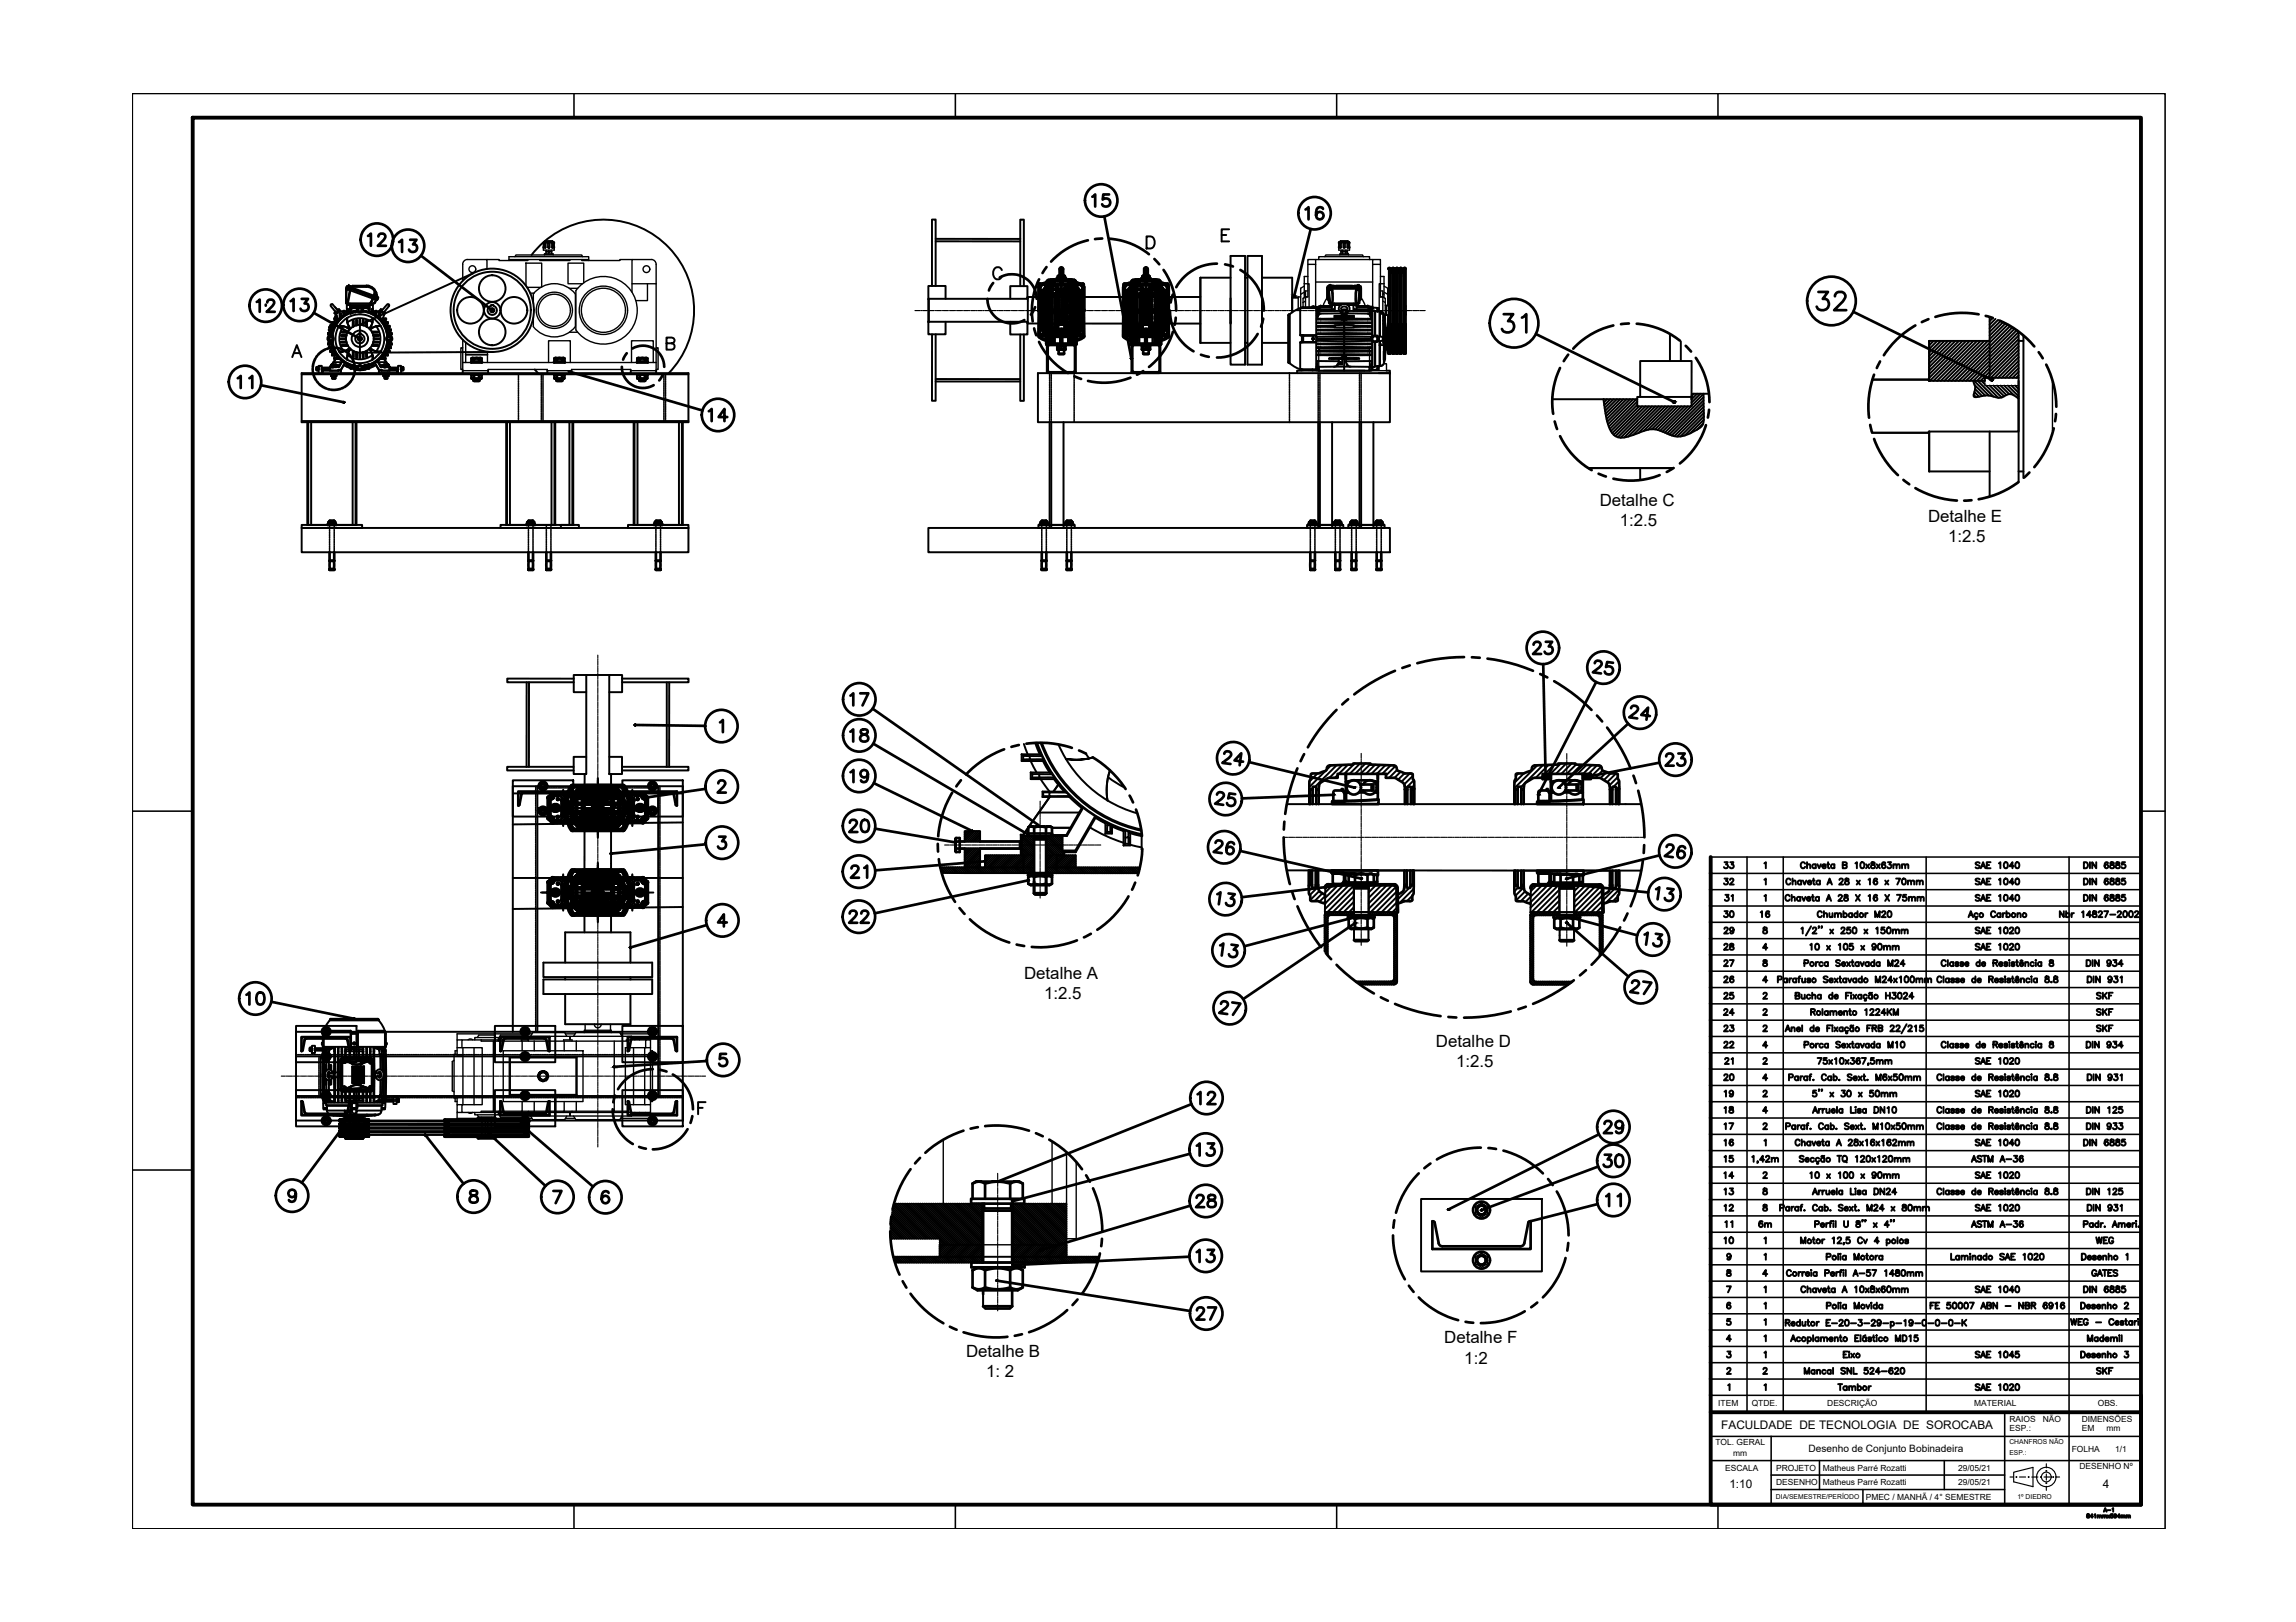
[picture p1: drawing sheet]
<svg xmlns="http://www.w3.org/2000/svg" width="297mm" height="210mm" viewBox="0 0 297 210" stroke-linecap="round" stroke-linejoin="round" font-family="sans-serif">
<defs><g id="words">
<g font-size="4">
<text x="222.2" y="155.9">13</text>
<text x="222.2" y="153.8">14</text>
<text x="222.2" y="151.7">15</text>
<text x="222.2" y="160.2">11</text>
<text x="222.2" y="158">12</text>
<text x="226.8" y="160.2">6m</text>
<text x="222.2" y="162.3">10</text>
</g>
<g font-size="3.5">
<text x="222.2" y="113.6">33</text>
<text x="222.2" y="117.8">31</text>
<text x="222.2" y="115.7">32</text>
<text x="222.2" y="119.9">30</text>
<text x="226.8" y="119.9">16</text>
<text x="222.2" y="124.2">28</text>
<text x="222.2" y="122.1">29</text>
<text x="227.2" y="124.2">4</text>
<text x="227.2" y="122.1">8</text>
<text x="222.2" y="130.5">25</text>
<text x="222.2" y="128.4">26</text>
<text x="222.2" y="126.3">27</text>
<text x="227.2" y="130.5">2</text>
<text x="227.2" y="128.4">4</text>
<text x="227.2" y="126.3">8</text>
<text x="270.2" y="130.5">SKF</text>
<text x="222.2" y="136.9">22</text>
<text x="222.2" y="134.8">23</text>
<text x="222.2" y="132.6">24</text>
<text x="227.2" y="132.6">2</text>
<text x="270.2" y="134.8">SKF</text>
<text x="270.2" y="132.6">SKF</text>
<text x="222.2" y="143.2">19</text>
<text x="222.2" y="141.1">20</text>
<text x="222.2" y="139">21</text>
<text x="227.2" y="143.2">2</text>
<text x="227.2" y="141.1">4</text>
<text x="227.2" y="139">2</text>
<text x="222.2" y="149.6">16</text>
<text x="222.2" y="145.3">18</text>
<text x="227.2" y="147.5">2</text>
<text x="227.2" y="145.3">4</text>
<text x="227.2" y="178.9">2</text>
<text x="270.2" y="178.9">SKF</text>
</g>
<g font-size="2.2">
<text x="207" y="65.4">Detalhe C</text>
<text x="209.6" y="68">1:2.5</text>
<text x="249.4" y="67.6">Detalhe E</text>
<text x="252" y="70.2">1:2.5</text>
<text x="132.5" y="126.7">Detalhe A</text>
<text x="135.1" y="129.3">1:2.5</text>
<text x="185.8" y="135.5">Detalhe D</text>
<text x="188.4" y="138.1">1:2.5</text>
<text x="186.8" y="173.9">Detalhe F</text>
<text x="125" y="175.6">Detalhe B</text>
<text x="127.6" y="178.2">1: 2</text>
<text x="189.4" y="176.5">1:2</text>
</g>
<g font-size="1.5">
<text x="222.7" y="185">FACULDADE DE TECNOLOGIA DE SOROCABA</text>
<text x="223.7" y="192.6">1:10</text>
<text x="272.1" y="192.6">4</text>
</g>
<text font-size="1.3" x="234" y="187.9">Desenho de Conjunto Bobinadeira</text>
<g font-size="1.1">
<text x="222.3" y="182">ITEM</text>
<text x="226.6" y="182">QTDE.</text>
<text x="236.4" y="182">DESCRIÇÃO</text>
<text x="255.4" y="182">MATERIAL</text>
<text x="260" y="184">RAIOS</text>
<text x="260" y="185.2">ESP.:</text>
<text x="264.3" y="184">NÃO</text>
<text x="269.3" y="184">DIMENSÕES</text>
<text x="269.3" y="185.2">EM</text>
<text x="271.4" y="182">OBS.</text>
<text x="272.5" y="185.2">mm</text>
<text x="221.9" y="187">TOL. GERAL</text>
<text x="223.2" y="190.3">ESCALA</text>
<text x="224.2" y="188.4">mm</text>
<text x="229.8" y="190.3">PROJETO</text>
<text x="235.8" y="190.4">Matheus Parré Rozatti</text>
<text x="253.3" y="190.4">29/05/21</text>
<text x="268" y="187.9">FOLHA</text>
<text x="269" y="190.2">DESENHO Nº</text>
<text x="273.6" y="187.9">1/1</text>
<text x="229.8" y="192.2">DESENHO</text>
<text x="235.8" y="192.2">Matheus Parré Rozatti</text>
<text x="241.4" y="194.1">PMEC / MANHÃ / 4° SEMESTRE</text>
<text x="253.3" y="192.2">29/05/21</text>
</g>
<g font-size=".9">
<text x="260" y="186.9">CHANFROS NÃO</text>
<text x="260" y="188.3">ESP.:</text>
<text x="229.8" y="194">DIA/SEMESTRE/PERÍODO</text>
<text x="261" y="194">1º DIEDRO</text>
</g>
</g></defs>
<!-- layer: FORMATO-FINA -->
<g fill="none" stroke="#000" stroke-width=".2">
<path d="M17.1 12.1h263v185.7h-263zM74.3 12.1v3.1M123.6 12.1v3.1M172.9 12.1v3.1M222.3 12.1v3.1M17.1 105h7.8M221.3 115.1h55.7M221.3 113h55.7M221.3 119.4h55.7M221.3 117.2h55.7M221.3 110.9h55.7M230.7 110.9v6.3"/>
<path d="M249.2 110.9v71.9M267.7 110.9v83.7M277 105h3.1M221.3 138.4h55.7M221.3 136.2h55.7M221.3 134.1h55.7M221.3 132h55.7M221.3 129.9h55.7M221.3 127.8h55.7M221.3 125.7h55.7M221.3 123.6h55.7M221.3 121.5h55.7"/>
<path d="M230.7 132v4.2M17.1 151.4h7.8M221.3 159.5h55.7M221.3 157.3h55.7M221.3 155.2h55.7M221.3 153.1h55.7M221.3 146.8h55.7M221.3 144.7h55.7M221.3 142.6h55.7M221.3 140.5h55.7M221.3 151h55.7M221.3 148.9h55.7"/>
<path d="M230.7 146.8v10.5M230.7 159.5v16.8M221.3 178.5h55.7M221.3 176.3h55.7M221.3 174.2h55.7M221.3 172.1h55.7M221.3 170h55.7M221.3 167.9h55.7M221.3 165.8h55.7M221.3 163.7h55.7M221.3 161.6h55.7M226 161.6v14.7"/>
<path d="M226 178.5v4.3M230.7 178.5v4.3M74.3 194.7v3.1M123.6 194.7v3.1M172.9 194.7v3.1M221.3 180.6h55.7M221.3 189h55.7M221.3 185.9h55.7M222.3 194.7v3.1M229.1 185.9v8.7M229.1 192.8h30.3M229.1 190.9h30.3"/>
<path d="M235.4 189v3.8M241 192.8v1.8M251.5 189v3.8M259.4 182.8v11.8"/>
</g>
<!-- layer: FORMATO-GROSSA -->
<path d="M24.9 15.2h252.1v179.5h-252.1zM221.3 144.7v2.1M221.3 161.6v33.1h55.7v-14.1M221.3 182.8h55.7" fill="none" stroke="#000" stroke-width=".5"/>
<!-- layer: TEXTO -->
<g fill="none" stroke="#000" stroke-width=".25">
<path d="M228.3 115.9l.1-.1v.8M228.3 113.8l.1-.1v.8M228.3 111.7l.1-.1v.8M231.5 116a.28 .28 0 0 0-.3-.2 .28 .28 0 0 0-.2 .3v.2a.28 .28 0 0 0 .2 .3 .28 .28 0 0 0 .3-.2M231.6 113.9a.29 .29 0 0 0-.3-.2 .29 .29 0 0 0-.2 .3 .32 .32 0 0 0 .1 .4 .32 .32 0 0 0 .4 0v-.1M231.8 116.2l.2-.1h.2v.5M231.8 115.8v.8M231.9 114.1l.2-.2 .2 .1v.5M231.9 113.7v.8M232.9 116.2a.25 .25 0 0 0-.4-.1 .25 .25 0 0 0 0 .4 .25 .25 0 0 0 .4 0M232.9 116.1v.5M233 114.1a.25 .25 0 0 0-.3-.1 .25 .25 0 0 0 0 .4 .25 .25 0 0 0 .3 0"/>
<path d="M233 113.9v.6M233.1 116.1l.3 .5 .2-.5M233.2 113.9l.3 .6 .2-.6M233.5 111.8a.29 .29 0 0 0-.3-.2 .29 .29 0 0 0-.2 .3v.2a.29 .29 0 0 0 .2 .3 .29 .29 0 0 0 .3-.2M233.8 116.3h.4a.25 .25 0 0 0-.3-.2 .25 .25 0 0 0-.1 .4 .25 .25 0 0 0 .3 0h.1M233.8 112l.2-.2 .2 .1v.5M233.8 111.6v.8M233.9 114.2h.4a.25 .25 0 0 0-.2-.2 .25 .25 0 0 0-.3 .2 .25 .25 0 0 0 .3 .3l.2-.1M234.3 119.9l-.7 1.2M234.4 116.1h.3M234.5 115.8v.6l.2 .2M234.5 113.9h.3"/>
<path d="M234.6 113.7v.6l.1 .1 .1 .1M234.9 111.9a.25 .25 0 0 0-.4 0 .25 .25 0 0 0 0 .4 .25 .25 0 0 0 .4-.1M234.9 111.8v.6M235.1 111.8l.2 .6 .3-.6M235.3 116.2a.25 .25 0 0 0-.3-.1 .25 .25 0 0 0 0 .4 .25 .25 0 0 0 .3 0M235.3 116.1v.5M235.3 119.9v.2M235.4 114.1a.25 .25 0 0 0-.3-.1 .25 .25 0 0 0 0 .4 .25 .25 0 0 0 .3 0M235.4 113.9v.6M235.7 118.1a.28 .28 0 0 0-.3-.2 .28 .28 0 0 0-.3 .3 .32 .32 0 0 0 .1 .4 .32 .32 0 0 0 .5 0v-.1M235.7 119.9h-.1h.1l-.1 .2M235.8 112.1h.4a.25 .25 0 0 0-.3-.2 .25 .25 0 0 0-.2 .2 .25 .25 0 0 0 .2 .3l.3-.2"/>
<path d="M236 118.3l.2-.1h.1l.1 .5M236 117.9v.8M236.3 116.6l.3-.8 .3 .8M236.4 111.8h.3M236.4 114.5l.3-.8 .3 .8M236.4 116.3h.4M236.5 111.6v.6v.1l.2 .1M236.5 114.2h.4M236.7 118.2v.5h.2l.2-.2M237.1 118.2v.5M237.3 111.9a.25 .25 0 0 0-.3 0 .25 .25 0 0 0 0 .4 .25 .25 0 0 0 .3-.1M237.3 111.8v.6"/>
<path d="M237.4 118.3l.2-.1h.2v.5M237.4 118.2v.5M237.8 118.3l.2-.1h.2v.5M237.9 116l.1-.2 .3 .1-.1 .3-.4 .4h.5M238 113.9v-.2h.3l.1 .2-.5 .6h.6M238.4 111.9h.5v-.2l-.2-.1h-.3v.8l.5-.1v-.2l-.2-.2M238.5 118.3a.25 .25 0 0 1 .4 0 .25 .25 0 0 1 0 .3 .25 .25 0 0 1-.4 0M238.5 117.9v.8M238.6 115.8v.3l.4 .1 .1 .1a.26 .26 0 0 1-.3 .3 .26 .26 0 0 1-.2-.3l.5-.3-.2-.2zM238.8 113.7v.2a.32 .32 0 0 1 .3 .2 .32 .32 0 0 1 0 .3h-.4v-.3l.5-.2-.1-.2zM239.6 118.3a.25 .25 0 0 0-.4-.1 .25 .25 0 0 0 0 .4 .25 .25 0 0 0 .4 0M239.6 118.2v.5"/>
<path d="M240 111.7l.2-.1v.8M240.1 115.8l.5 .8M240.2 113.9l.4 .6M240.3 118.3a.25 .25 0 0 0-.4 0 .25 .25 0 0 0 0 .3 .25 .25 0 0 0 .4 0M240.3 117.9v.8M240.6 115.8l-.5 .8M240.6 113.9l-.4 .6M240.8 111.6h.1a.41 .41 0 0 1 .3 .4 .41 .41 0 0 1-.3 .4 .5 .5 0 0 1-.1-.8zM241.3 118.2v.5M241.4 111.8l.4 .6M241.6 118.2h-.2l-.1 .2M241.7 115.9l.2-.1v.8"/>
<path d="M241.7 113.8l.2-.1v.8M241.8 111.8l-.4 .6M242.1 111.6v.2l.4 .1 .1 .2a.26 .26 0 0 1-.3 .3 .26 .26 0 0 1-.3-.3l.5-.3-.1-.2zM242.6 118.7v-.8l.3 .8 .3-.8v.8M242.8 111.8l.4 .6M242.9 115.9l-.1-.1a.38 .38 0 0 0-.5 .3 .38 .38 0 0 0 .3 .5 .25 .25 0 0 0 .3-.2 .25 .25 0 0 0-.2-.3 .25 .25 0 0 0-.3 .2M242.9 113.8l-.1-.1a.38 .38 0 0 0-.4 .3 .38 .38 0 0 0 .2 .5 .24 .24 0 0 0 .3-.3 .24 .24 0 0 0-.2-.2 .24 .24 0 0 0-.3 .2M243.2 111.8l-.4 .6M243.5 118.1l.1-.2h.2l.1 .2-.5 .6h.6M243.9 115.8l.5 .8M243.9 113.9l.4 .6M243.9 111.7l-.1-.1a.41 .41 0 0 0-.3 .4 .41 .41 0 0 0 .2 .4 .24 .24 0 0 0 .2-.3 .24 .24 0 0 0-.2-.2 .24 .24 0 0 0-.2 .2"/>
<path d="M244.2 111.6h.5l-.3 .3a.26 .26 0 0 1 .2 .4 .26 .26 0 0 1-.4-.1M244.3 117.9a.38 .38 0 0 1 .5 .3 .38 .38 0 0 1-.3 .5l-.3-.2v-.3zM244.3 113.9l-.4 .6M244.4 115.8l-.5 .8M244.9 112l.2-.2 .2 .1 .1 .5M244.9 111.8v.6M245.3 113.7h.5l-.3 .8M245.4 112l.2-.2 .1 .1 .1 .5M245.4 115.8h.5l-.3 .8M246.1 112l.2-.2 .1 .1 .1 .5M246.1 111.8v.6M246.2 113.7h.1a.4 .4 0 0 1 .3 .4 .4 .4 0 0 1-.3 .4l-.1-.1-.2-.3z"/>
<path d="M246.5 112l.2-.2 .2 .1v.5M246.6 115.8h-.4v.3a.28 .28 0 0 1 .4 0 .28 .28 0 0 1 0 .4 .28 .28 0 0 1-.4-.1M246.8 114.1l.2-.2 .2 .1v.5M246.8 113.9v.6M246.9 116.2l.2-.1h.2l.1 .5M246.9 116.1v.5M247.2 114.1l.2-.2 .2 .1v.5M247.4 116.2l.1-.1h.2l.1 .5M248 114.1l.1-.2 .2 .1 .1 .5M248 113.9v.6M248.1 116.2l.1-.1h.2l.1 .5M248.1 116.1v.5"/>
<path d="M248.4 114.1l.1-.2 .2 .1 .1 .5M248.5 116.2l.2-.1h.1l.1 .5M254.7 118.7l.3-.8 .3 .8M254.8 118.4h.4M255.6 118.7l.2 .2h-.2M255.9 118.3a.25 .25 0 0 0-.4-.1 .25 .25 0 0 0 0 .4 .25 .25 0 0 0 .4 0M256.1 115.9l-.2-.1-.3 .1 .1 .2 .4 .3v.1l-.2 .1-.3-.1M256.1 113.8l-.2-.1-.3 .1 .1 .2 .4 .2v.2l-.2 .1-.3-.1M256.1 111.7l-.2-.1-.3 .1 .1 .2 .4 .2v.1l-.2 .2-.3-.2M256.3 116.6l.3-.8 .3 .8M256.3 114.5l.3-.8 .3 .8M256.3 112.4l.3-.8 .3 .8"/>
<path d="M256.4 116.3h.3M256.4 114.2h.3M256.4 112.1h.3M257 116.2h.3M257 114.1h.3M257 111.9h.3M257.5 115.8h-.5v.8h.5M257.5 113.7h-.5v.8h.5M257.5 111.6h-.5v.8h.5M258.1 118.1a.29 .29 0 0 0-.3-.2 .29 .29 0 0 0-.2 .3 .32 .32 0 0 0 .1 .4 .32 .32 0 0 0 .4-.1M258.6 115.9l.2-.1v.8M258.6 113.8l.2-.1v.8"/>
<path d="M258.6 111.7l.2-.1v.8M258.8 118.3a.25 .25 0 0 0-.4-.1 .25 .25 0 0 0 0 .4 .25 .25 0 0 0 .4 0M258.8 118.2v.5M259.1 118.2v.5M259.4 115.8h.1a.41 .41 0 0 1 .3 .4 .41 .41 0 0 1-.3 .4l-.2-.2-.1-.2zM259.4 113.7h.1a.4 .4 0 0 1 .3 .4 .4 .4 0 0 1-.3 .4l-.1-.1-.2-.3zM259.4 111.6h.1a.41 .41 0 0 1 .3 .4 .41 .41 0 0 1-.3 .4l-.1-.1-.2-.3zM259.4 118.2h-.2l-.1 .2M259.6 118.3a.25 .25 0 0 1 .4-.1 .25 .25 0 0 1 0 .4 .25 .25 0 0 1-.4 0M259.6 117.9v.8M260.5 116.3h-.5l.4-.5v.8M260.5 114.2h-.5l.4-.5v.8"/>
<path d="M260.5 112.1h-.5l.4-.5v.8M260.8 115.8a.38 .38 0 0 1 .5 .3 .38 .38 0 0 1-.3 .5h-.1a.5 .5 0 0 1-.1-.8zM260.8 113.7a.38 .38 0 0 1 .5 .3 .38 .38 0 0 1-.3 .5h-.1a.5 .5 0 0 1-.1-.8zM260.8 111.6h.1a.41 .41 0 0 1 .3 .4 .41 .41 0 0 1-.3 .4 .5 .5 0 0 1-.1-.8zM261 118.3l.2-.1h.2v.5M261 118.2v.5M267 117.9v.8l-.5-.8v.8M267.3 118.3a.25 .25 0 0 1 .4 0 .25 .25 0 0 1 0 .3 .25 .25 0 0 1-.4 0M267.3 117.9v.8M268 118.2v.5M268.3 118.2h-.2l-.1 .2M269.4 118.1l.1-.2v.8"/>
<path d="M269.6 115.8h.3a.42 .42 0 0 1 .2 .4 .42 .42 0 0 1-.2 .4h-.3zM269.6 113.7h.3a.41 .41 0 0 1 .2 .4 .41 .41 0 0 1-.2 .4h-.3zM269.6 111.6h.3a.42 .42 0 0 1 .2 .4 .42 .42 0 0 1-.2 .4h-.3zM270.4 111.6v.8M270.4 113.7v.8M270.4 115.8v.8M270.5 118.4h-.5l.4-.5v.8M270.8 117.9v.3l.3 .1 .1 .1a.26 .26 0 0 1-.2 .3 .26 .26 0 0 1-.3-.3l.5-.3v-.2zM271.2 115.8v.8l-.5-.8v.8M271.2 113.7v.8l-.5-.8v.8M271.2 111.6v.8l-.5-.8v.8M271.5 118.1l.1-.2h.2l.2 .2-.5 .6h.5"/>
<path d="M272.2 117.9h.5l-.3 .8M272.7 115.9v-.1a.38 .38 0 0 0-.5 .3 .38 .38 0 0 0 .3 .5 .24 .24 0 0 0 .3-.2 .24 .24 0 0 0-.3-.3 .24 .24 0 0 0-.2 .2M272.7 113.8v-.1a.38 .38 0 0 0-.5 .3 .38 .38 0 0 0 .3 .5 .24 .24 0 0 0 .3-.3 .24 .24 0 0 0-.3-.2 .24 .24 0 0 0-.2 .2M272.7 111.7v-.1a.38 .38 0 0 0-.5 .3 .38 .38 0 0 0 .3 .5 .24 .24 0 0 0 .3-.3 .24 .24 0 0 0-.3-.2 .24 .24 0 0 0-.2 .2M273 118.4h.7M273.1 115.8v.3l.4 .1-.1 .3h-.4v-.3l.5-.2-.2-.2zM273.1 113.7v.2l.4 .2-.1 .3h-.4v-.3l.5-.2-.1-.2zM273.1 111.6v.2l.4 .2-.1 .3h-.4v-.3l.5-.2-.2-.2zM273.8 115.8v.3l.3 .1 .1 .1a.26 .26 0 0 1-.2 .3 .26 .26 0 0 1-.3-.3l.5-.3-.1-.2zM273.8 113.7v.2l.3 .2 .1 .1a.26 .26 0 0 1-.2 .3 .26 .26 0 0 1-.3-.3l.5-.3v-.2zM273.8 111.6v.2l.3 .1 .1 .2a.26 .26 0 0 1-.2 .3 .26 .26 0 0 1-.3-.3l.5-.3-.1-.2zM274 118.1v-.2h.3l.1 .2-.5 .6h.6"/>
<path d="M274.8 117.9a.38 .38 0 0 1 .4 .3 .38 .38 0 0 1-.2 .5h-.1a.5 .5 0 0 1-.1-.8zM274.9 115.8h-.4v.3a.28 .28 0 0 1 .4 0 .28 .28 0 0 1 0 .4 .28 .28 0 0 1-.4-.1M274.9 113.7h-.4v.3a.28 .28 0 0 1 .4 0 .28 .28 0 0 1 0 .4 .28 .28 0 0 1-.4-.1M274.9 111.6h-.4v.3a.28 .28 0 0 1 .4 0 .28 .28 0 0 1 0 .4 .28 .28 0 0 1-.4-.1M275.5 117.9h.1a.4 .4 0 0 1 .3 .4 .4 .4 0 0 1-.3 .4h-.1l-.1-.3zM276.2 118.1l.1-.2h.2l.1 .2-.4 .6h.5M228.6 135.3h-.5l.3-.5v.8M231 133.5l.3-.8 .3 .8M231.1 133.2h.4M231.4 139.4h.5l.1-.1-.1-.2-.5-.1v.8M231.5 126.6v.5M231.8 133.1l.2-.2 .1 .1 .1 .5"/>
<path d="M231.8 132.9v.6M231.8 126.6h-.2l-.1 .2M232.3 128.8h.4l.1-.2-.1-.1h-.4v.8l.5-.1v-.2l-.2-.2M232.4 126.7a.25 .25 0 0 0-.4 0 .25 .25 0 0 0 0 .4 .25 .25 0 0 0 .4-.1M232.4 126.6v.5M232.4 133.2h.5a.25 .25 0 0 0-.3-.2 .25 .25 0 0 0-.2 .2 .25 .25 0 0 0 .2 .3l.3-.1M232.6 126.6h.3M232.6 139.4a.25 .25 0 0 0-.3 0 .25 .25 0 0 0 0 .3 .25 .25 0 0 0 .3 0M232.6 139.3v.5M232.9 126.4l-.2 .1v.6M232.9 139.3v.5M233 120.2l.2-.2v.8"/>
<path d="M233.1 128.7v.5l.2 .1 .2-.2M233.1 126.6l.1 .5h.2l.1-.1M233.1 132.7v.8M233.2 139.3h-.2l-.1 .2M233.4 124.7l.5-.1 .1-.1-.1-.2-.5-.1v.8M233.4 135.2h.5v-.3l-.5-.1v.8M233.5 128.7v.6M233.5 126.6v.5M233.8 139.4a.25 .25 0 0 0-.3-.1 .25 .25 0 0 0 0 .4 .25 .25 0 0 0 .3 0M233.8 139.3v.5M234 139.3h.3M234.2 128.8a.25 .25 0 0 0-.4 0 .25 .25 0 0 0 0 .4 .25 .25 0 0 0 .4-.1"/>
<path d="M234.2 122.3l.2-.2v.8M234.2 126.7l-.1-.1h-.3v.2l.4 .1v.1l-.1 .1-.3-.1M234.3 130.9h.4l.1-.2-.2-.1h-.3v.8M234.3 139l-.1 .1v.1v.6M234.4 128.9l.2-.2 .2 .1 .1 .5M234.4 128.5v.8M234.5 120.2l.2-.2 .2 .1 .1 .1-.1 .2-.4 .4h.5M234.5 130.9l.3 .5M234.6 139.7h.1M234.6 133.1a.25 .25 0 0 0-.3-.1 .25 .25 0 0 0 0 .4 .25 .25 0 0 0 .3 0M234.6 132.7v.8M234.9 133.2h.4a.25 .25 0 0 0-.2-.2 .25 .25 0 0 0-.2 .2 .25 .25 0 0 0 .2 .3l.2-.1"/>
<path d="M234.9 124.5v.5M234.9 122.2l.2-.1a.41 .41 0 0 1 .3 .4 .41 .41 0 0 1-.3 .4 .5 .5 0 0 1-.2-.7zM234.9 135.1v.5M235.1 136.9h.6l-.4 .8M235.2 124.5h-.2l-.1 .2M235.2 135.1h-.1l-.2 .2M235.6 128.8a.25 .25 0 0 0-.4 0 .25 .25 0 0 0 0 .4 .25 .25 0 0 0 .4-.1M235.6 128.7v.6M235.8 130.6v.8M235.8 124.6a.25 .25 0 0 0-.4 0 .25 .25 0 0 0 0 .3 .25 .25 0 0 0 .4 0M235.8 135.2a.25 .25 0 0 0-.3-.1 .25 .25 0 0 0 0 .4 .25 .25 0 0 0 .3 0M236.2 139.2a.28 .28 0 0 0-.3-.2 .28 .28 0 0 0-.2 .3v.2a.28 .28 0 0 0 .2 .3 .28 .28 0 0 0 .3-.2"/>
<path d="M236.3 136.9h-.3l-.1 .3a.28 .28 0 0 1 .4 0 .28 .28 0 0 1 0 .4 .28 .28 0 0 1-.4-.1M236.4 122.4l.4 .5M236.4 133.1h.3M236.4 126.5l-.1-.1-.4 .1 .1 .1 .4 .3v.1l-.1 .1-.4-.1M236.5 130.9a.25 .25 0 0 0-.4 0 .25 .25 0 0 0 0 .4 .25 .25 0 0 0 .4-.1M236.5 124.6a.25 .25 0 0 0-.4 0 .25 .25 0 0 0 0 .3 .25 .25 0 0 0 .4 0M236.5 124.5v.5M236.5 130.8v.6M236.5 135.2a.25 .25 0 0 0-.4-.1 .25 .25 0 0 0 0 .4 .25 .25 0 0 0 .4 0M236.5 135.1v.5M236.6 137.2l.4 .5M236.7 126.8h.4a.25 .25 0 0 0-.3-.2 .25 .25 0 0 0-.2 .3 .25 .25 0 0 0 .3 .2l.2-.1"/>
<path d="M236.8 122.4l-.4 .5M236.8 120.3l.4 .5M236.8 131l.2-.2 .1 .1 .1 .5M236.8 130.8v.6M236.9 132.7h-.5v.8M236.9 139.4a.25 .25 0 0 0-.4-.1 .25 .25 0 0 0 0 .4 .25 .25 0 0 0 .4 0M236.9 139.3v.5M237 132.7h.1zM237 137.2l-.4 .5M237.1 128.8a.25 .25 0 0 0-.4 0 .25 .25 0 0 0 0 .4 .25 .25 0 0 0 .4-.1M237.1 128.5v.8M237.1 133v.5"/>
<path d="M237.2 120.3l-.4 .5M237.2 131l.2-.2 .2 .1v.5M237.2 139.4a.25 .25 0 0 1 .4 0 .25 .25 0 0 1 0 .3 .25 .25 0 0 1-.4 0M237.2 139v.8M237.3 128.9h.5a.25 .25 0 0 0-.3-.2 .25 .25 0 0 0-.2 .3 .25 .25 0 0 0 .2 .3l.3-.2M237.3 132.9l.4 .6M237.3 126.6l.5 .5M237.4 137.1l.2-.2v.8M237.7 132.9l-.4 .6M237.8 126.6l-.5 .5M237.9 131.1h.4a.25 .25 0 0 0-.3-.2 .25 .25 0 0 0-.1 .4 .25 .25 0 0 0 .3 0l.1-.1M237.9 122.3l.2-.2v.8"/>
<path d="M237.9 139.8h.1zM237.9 126.6h.3M238 126.4v.6l.1 .1h.1M238 124.4l-.1-.2-.4 .2 .1 .1 .4 .2v.2l-.1 .1-.4-.1M238.1 134.9l-.2-.1-.4 .1 .1 .2 .5 .3v.1l-.2 .1-.4-.1M238.1 136.9a.38 .38 0 0 1 .5 .3 .38 .38 0 0 1-.3 .5h-.1a.48 .48 0 0 1-.1-.8zM238.2 120.2l.2-.2 .2 .1 .1 .1-.2 .2-.3 .4h.5M238.3 124.7h.4a.22 .22 0 0 0-.2-.2 .22 .22 0 0 0-.2 .2l.2 .3 .2-.1M238.3 135.3h.4a.25 .25 0 0 0-.2-.2 .25 .25 0 0 0-.3 .2 .25 .25 0 0 0 .3 .3l.2-.1M238.4 133.1a.25 .25 0 0 0-.4-.1 .25 .25 0 0 0 0 .4 .25 .25 0 0 0 .4 0M238.4 132.9v.6M238.6 131l.2-.2 .1 .1 .1 .5"/>
<path d="M238.6 130.8v.6M238.6 122.2l.1-.1a.41 .41 0 0 1 .3 .4 .41 .41 0 0 1-.3 .4 .5 .5 0 0 1-.1-.7zM238.8 137.2l.4 .5M238.8 128.8h.3M238.9 126.7a.25 .25 0 0 0-.4 0 .25 .25 0 0 0 0 .4 .25 .25 0 0 0 .4-.1M238.9 126.6v.5M238.9 133.5l.1 .2h-.2M238.9 124.5l.4 .5M239 135.1l.4 .5M239.1 126.6l.2 .5 .2-.5M239.1 133.1a.25 .25 0 0 0-.4-.1 .25 .25 0 0 0 0 .4 .25 .25 0 0 0 .4 0M239.2 137.2l-.4 .5"/>
<path d="M239.2 130.8h.3M239.3 128.5h-.5v.8M239.3 130.6v.6v.1l.2 .1M239.3 124.5l-.4 .5M239.4 120h-.4v.4a.28 .28 0 0 1 .4-.1 .28 .28 0 0 1-.1 .5 .28 .28 0 0 1-.4-.1M239.4 135.1l-.4 .5M239.5 136.9h.4l-.3 .3a.26 .26 0 0 1 .2 .4 .26 .26 0 0 1-.4-.1M239.4 128.5h.1M239.5 128.8v.5M239.5 124.5h.3M239.6 139.1l-.2-.1-.4 .1 .1 .2 .5 .3v.1l-.2 .1-.4-.1M239.6 135.1h.2"/>
<path d="M239.6 124.2v.7l.2 .1M239.7 134.8v.6l.2 .2M239.7 122.1h-.4v.4a.27 .27 0 0 1 .4 0 .27 .27 0 0 1 0 .4 .27 .27 0 0 1-.4-.1M239.7 128.7l.5 .6M239.8 139.5h.4a.25 .25 0 0 0-.3-.2 .25 .25 0 0 0-.1 .4 .25 .25 0 0 0 .4 .1v-.1M239.8 132.7l-.1 .1-.2-.1-.1 .1M239.8 133.1a.25 .25 0 0 0-.4-.1 .25 .25 0 0 0 0 .4 .25 .25 0 0 0 .4 0M239.8 120.1l.1-.1a.41 .41 0 0 1 .3 .4 .41 .41 0 0 1-.3 .4 .51 .51 0 0 1-.1-.7zM239.8 132.9v.6M240.2 128.7l-.5 .6M240.2 126.7a.25 .25 0 0 0-.4 0 .25 .25 0 0 0 0 .4 .25 .25 0 0 0 .4-.1M240.2 126.6v.5"/>
<path d="M240.4 139.3l.5 .5M240.5 124.6a.25 .25 0 0 0-.4 0 .25 .25 0 0 0 0 .4 .25 .25 0 0 0 .4-.1M240.5 124.5v.5M240.5 135.2a.25 .25 0 0 0-.4-.1 .25 .25 0 0 0 0 .4 .25 .25 0 0 0 .4 0M240.5 135.1v.5M240.6 137v-.1a.38 .38 0 0 0-.5 .3 .38 .38 0 0 0 .3 .5 .24 .24 0 0 0 .3-.2 .24 .24 0 0 0-.3-.3 .24 .24 0 0 0-.2 .2M240.7 124.5l.2 .5 .2-.5M240.7 135.1l.2 .5 .3-.5M240.8 122.4l.4 .5M240.8 128.8a.25 .25 0 0 0-.3 0 .25 .25 0 0 0 0 .4 .25 .25 0 0 0 .3-.1M240.8 128.7v.6M240.9 139.3l-.5 .5"/>
<path d="M240.9 136.9h.5l-.4 .8M240.9 126.7a.25 .25 0 0 0-.4 0 .25 .25 0 0 0 0 .4 .25 .25 0 0 0 .4-.1M240.9 126.4v.7M241 139.3h.3M241.2 139v.7l.1 .1M241.2 122.4l-.4 .5M241.2 120.3l.4 .5M241.3 130.7l.2-.1v.8M241.3 129.3l.1 .2h-.2M241.5 128.8a.25 .25 0 0 0-.3 0 .25 .25 0 0 0 0 .4 .25 .25 0 0 0 .3-.1M241.6 139.7h.1M241.6 133.1h.3"/>
<path d="M241.6 120.3l-.4 .5M241.7 137.7v.1M241.8 124.6a.25 .25 0 0 0-.4 0 .25 .25 0 0 0 0 .4 .25 .25 0 0 0 .4-.1M241.8 124.5v.5M241.8 135.2a.25 .25 0 0 0-.4-.1 .25 .25 0 0 0 0 .4 .25 .25 0 0 0 .4 0M241.8 135.1v.5M242 130.8l.1-.2h.1l.2 .1-.1 .3-.4 .4h.5M242 132.7h-.4v.8M242.2 128.5l-.1 .1-.2-.1-.1 .1M242.2 128.8a.25 .25 0 0 0-.4 0 .25 .25 0 0 0 0 .4 .25 .25 0 0 0 .4-.1M242.2 128.7v.6M242.2 133.1l.5-.1 .1-.2-.1-.1h-.5v.8"/>
<path d="M242.4 136.9h-.3l-.1 .3a.28 .28 0 0 1 .4 0 .28 .28 0 0 1 0 .4 .28 .28 0 0 1-.4-.1M242.5 124.6a.25 .25 0 0 0-.4 0 .25 .25 0 0 0 0 .4 .25 .25 0 0 0 .4-.1M242.5 124.2v.8M242.5 135.2a.25 .25 0 0 0-.4-.1 .25 .25 0 0 0 0 .4 .25 .25 0 0 0 .4 0M242.5 134.8v.8M242.5 133.1l.3 .4M242.7 127.1v-.7l.3 .7 .3-.7v.7M242.7 122.4a.24 .24 0 0 1-.3 .2 .24 .24 0 0 1-.2-.4 .24 .24 0 0 1 .4 0l.1 .2a.37 .37 0 0 1-.3 .5l-.2-.1M242.7 130.8l.2-.2h.1l.1 .1-.1 .3-.3 .4h.5M242.7 139.8v-.8l.3 .8 .3-.8v.8M242.7 120.2l.2-.2v.8M242.8 137.3l.2-.1h.1l.1 .5"/>
<path d="M242.8 137.2v.5M243 133.1l.5-.1v-.2v-.1h-.5v.8l.5-.1v-.2l-.2-.1M243.1 122.2l.1-.1a.41 .41 0 0 1 .3 .4 .41 .41 0 0 1-.3 .4 .48 .48 0 0 1-.1-.7zM243.2 137.3l.2-.1h.2v.5M243.2 124.6a.25 .25 0 0 0-.4 0 .25 .25 0 0 0 0 .3 .25 .25 0 0 0 .4 0M243.2 124.5v.5M243.2 135.2a.25 .25 0 0 0-.4-.1 .25 .25 0 0 0 0 .4 .25 .25 0 0 0 .4 0M243.2 135.1v.5M243.6 126.5l.1-.1h.2l.1 .1-.1 .3-.4 .3h.5M243.7 122.5l.2-.1h.2v.5M243.7 122.4v.5M243.8 120h-.4v.4a.27 .27 0 0 1 .4 0 .27 .27 0 0 1-.1 .4 .27 .27 0 0 1-.4-.1"/>
<path d="M243.9 137.3l.2-.1h.2v.5M243.9 137.2v.5M244 131.1h-.6l.4-.5v.8M244 128.8h.5M244 128.5v.8M244.1 139.1h-.1a.39 .39 0 0 0-.4 .2 .39 .39 0 0 0 .2 .5 .24 .24 0 0 0 .3-.2 .24 .24 0 0 0-.2-.3 .24 .24 0 0 0-.3 .2M244.1 122.5l.2-.1h.2v.5M244.2 130.6v.8M244.2 120.1a.39 .39 0 0 1 .5 .2 .39 .39 0 0 1-.3 .5h-.1a.51 .51 0 0 1-.1-.7zM244.3 125v-.8l.3 .8 .3-.8v.8M244.3 135.6v-.8l.3 .8 .3-.8v.8M244.3 137.3l.2-.1h.2v.5"/>
<path d="M244.3 139.3l.4 .5M244.4 130.9l.3 .5M244.5 128.5v.8M244.6 132.9l.1-.2h.2l.1 .2-.5 .6h.6M244.7 130.6l-.5 .5M244.7 139.3l-.4 .5M244.8 126.9h-.5l.3-.5v.7M244.8 128.5h.5l-.3 .3a.26 .26 0 0 1 .2 .4 .26 .26 0 0 1-.4-.1M244.8 122.5l.2-.1h.2l.1 .5M244.8 122.4v.5M244.9 120.4l.2-.1h.2v.5M244.9 120.3v.5"/>
<path d="M245 131.4v-.8l.3 .8 .3-.8v.8M245 126.6l.4 .5M245.2 124.4v-.1l.3-.1 .1 .3-.5 .5h.5M245.3 134.9l.1-.1v.8M245.3 122.5l.1-.1h.2l.1 .5M245.3 120.4l.2-.1h.2v.5M245.3 132.9l.1-.2h.2l.2 .2-.5 .6h.5M245.4 139h-.4v.4a.28 .28 0 0 1 .4 0 .28 .28 0 0 1 0 .4 .28 .28 0 0 1-.5-.1M245.4 126.6l-.4 .5M245.6 128.5h.1a.41 .41 0 0 1 .3 .4 .41 .41 0 0 1-.3 .4 .5 .5 0 0 1-.1-.8zM245.8 126.5l.1-.1v.7M245.8 139.1l.1-.1a.41 .41 0 0 1 .3 .4 .41 .41 0 0 1-.3 .4 .51 .51 0 0 1-.1-.7z"/>
<path d="M246 134.8a.38 .38 0 0 1 .5 .3 .38 .38 0 0 1-.3 .5l-.3-.2v-.3zM246 120.4l.2-.1h.2v.5M246 120.3v.5M246.3 128.6l.1-.1h.2l.1 .2-.4 .6h.5M246.4 120.4l.2-.1h.2v.5M246.4 124.8h-.5l.3-.6v.8M246.5 139.4l.2-.1h.2v.5M246.5 139.3v.5M246.5 126.4h.1a.41 .41 0 0 1 .3 .3 .41 .41 0 0 1-.3 .4 .5 .5 0 0 1-.1-.7zM246.7 132.5l-.7 1.2M246.9 139.4l.2-.1h.2v.5M246.9 132.9l.1-.2h.2l.1 .2-.4 .6h.5"/>
<path d="M247.2 126.4h.2a.41 .41 0 0 1 .2 .3 .41 .41 0 0 1-.2 .4h-.2l-.1-.3zM247.6 129h-.6l.4-.5v.8M247.6 139.4l.2-.1h.2v.5M247.6 139.3v.5M247.7 132.8l.2-.1v.8M247.9 126.8l.2-.2h.2v.5M247.9 126.6v.5M248 139.4l.2-.1h.2v.5M248.3 126.8l.2-.2h.2v.5M248.8 132.7h-.4v.3a.28 .28 0 0 1 .4 0 .28 .28 0 0 1-.1 .4 .28 .28 0 0 1-.4-.1M249 126.8l.2-.2h.2v.5M249 126.6v.5"/>
<path d="M249.4 126.8l.2-.2h.2v.5M251.2 139.2a.28 .28 0 0 0-.4-.2 .28 .28 0 0 0-.2 .3v.2a.28 .28 0 0 0 .2 .3 .28 .28 0 0 0 .4-.2M251.2 126.5a.28 .28 0 0 0-.4-.2 .28 .28 0 0 0-.2 .3v.2a.28 .28 0 0 0 .2 .3 .28 .28 0 0 0 .4-.1M251.4 126.4v.7M251.4 139v.8M251.7 135a.29 .29 0 0 0-.3-.2 .29 .29 0 0 0-.2 .3v.2a.29 .29 0 0 0 .2 .3 .29 .29 0 0 0 .3-.2M251.7 124.4a.29 .29 0 0 0-.3-.2 .29 .29 0 0 0-.2 .3v.2a.29 .29 0 0 0 .2 .3 .29 .29 0 0 0 .3-.2M252 124.2v.8M252 134.8v.8M252.1 139.4a.25 .25 0 0 0-.3 0 .25 .25 0 0 0 0 .3 .25 .25 0 0 0 .3 0M252.1 126.7a.25 .25 0 0 0-.3 0 .25 .25 0 0 0 0 .4 .25 .25 0 0 0 .3-.1M252.1 126.6v.5"/>
<path d="M252.1 139.3v.5M252.7 135.2a.25 .25 0 0 0-.4-.1 .25 .25 0 0 0 0 .4 .25 .25 0 0 0 .4 0M252.7 124.6a.25 .25 0 0 0-.4 0 .25 .25 0 0 0 0 .4 .25 .25 0 0 0 .4-.1M252.7 124.5v.5M252.7 135.1v.5M252.8 139.4l-.1-.1-.3 .1 .4 .2v.2h-.2l-.2-.1M252.8 126.7l-.1-.1-.3 .1 .4 .2v.2h-.2l-.2-.1M253.4 135.2l-.2-.1-.2 .1 .3 .2v.1l-.2 .1-.1-.1M253.4 124.6l-.2-.1h-.2v.2l.3 .1 .1 .1-.2 .1-.2-.1M253.4 139.4l-.1-.1h-.2v.2l.3 .1v.1l-.1 .1-.3-.1M253.4 126.7l-.1-.1h-.2v.2l.3 .1v.1l-.1 .1-.3-.1M253.7 139.5h.4a.24 .24 0 0 0-.3-.2 .24 .24 0 0 0-.1 .4l.2 .1 .2-.1"/>
<path d="M253.7 126.8h.4a.23 .23 0 0 0-.3-.2 .23 .23 0 0 0-.1 .3l.2 .2 .2-.1M254 135.2l-.1-.1-.3 .1 .4 .2v.1l-.3 .1-.1-.1M254 124.6l-.1-.1h-.3v.2l.4 .1v.1l-.1 .1-.3-.1M254.2 135.3h.5a.25 .25 0 0 0-.3-.2 .25 .25 0 0 0-.2 .2 .25 .25 0 0 0 .2 .3l.3-.1M254.2 124.7h.5a.25 .25 0 0 0-.3-.2 .25 .25 0 0 0-.2 .3 .25 .25 0 0 0 .2 .2l.3-.1M255.6 139.4a.25 .25 0 0 0-.4 0 .25 .25 0 0 0 0 .3 .25 .25 0 0 0 .4 0M255.6 126.7a.25 .25 0 0 0-.4 0 .25 .25 0 0 0 0 .4 .25 .25 0 0 0 .4-.1M255.6 126.4v.7M255.6 139v.8M255.8 139.5h.5a.24 .24 0 0 0-.4-.2 .24 .24 0 0 0 0 .4l.1 .1 .3-.1M255.8 126.8h.5a.23 .23 0 0 0-.3-.2 .23 .23 0 0 0-.2 .3l.2 .2 .3-.1M256.1 137l-.2-.1-.3 .1 .1 .2 .4 .2v.2l-.2 .1-.3-.1"/>
<path d="M256.1 122.2l-.2-.1-.3 .1 .1 .2 .4 .3v.1l-.2 .1-.3-.1M256.1 120.1l-.2-.1-.2 .1-.1 .2 .4 .2 .1 .2-.2 .1-.3-.1M256.1 135.2a.25 .25 0 0 0-.3-.1 .25 .25 0 0 0 0 .4 .25 .25 0 0 0 .3 0M256.1 124.6a.25 .25 0 0 0-.3 0 .25 .25 0 0 0 0 .3 .25 .25 0 0 0 .3 0M256.1 124.2v.8M256.1 134.8v.8M256.3 137.7l.3-.8 .3 .8M256.3 122.9l.3-.8 .3 .8M256.3 120.8l.3-.8 .3 .8M256.4 137.4h.3M256.4 122.7h.3M256.4 120.5h.3"/>
<path d="M256.4 135.3h.4a.25 .25 0 0 0-.2-.2 .25 .25 0 0 0-.3 .2 .25 .25 0 0 0 .3 .3l.2-.1M256.4 124.7h.4a.25 .25 0 0 0-.2-.2 .25 .25 0 0 0-.3 .3 .25 .25 0 0 0 .3 .2l.2-.1M257 137.3h.3M257 122.5h.3M257 120.4h.3M257.3 139.4h.5v-.3l-.5-.1v.8M257.3 126.7h.5v-.3h-.5v.7M257.5 136.9h-.5v.8h.5M257.5 122.1h-.5v.8h.5M257.5 120h-.5v.8h.5M257.6 139.4l.2 .4M257.6 126.7l.2 .4"/>
<path d="M257.9 135.2l.4-.1 .1-.2-.2-.1h-.3v.8M257.9 124.6h.4l.1-.2-.1-.1-.4-.1v.8M258.1 139.5h.4a.24 .24 0 0 0-.3-.2 .24 .24 0 0 0-.1 .4l.2 .1 .2-.1M258.1 126.8h.4a.23 .23 0 0 0-.3-.2 .23 .23 0 0 0-.1 .3l.2 .2 .2-.1M258.1 135.2l.3 .4M258.1 124.6l.3 .4M258.6 137.1l.2-.2v.8M258.6 122.3l.2-.2v.8M258.6 120.2l.2-.2v.8M258.6 135.3h.5a.25 .25 0 0 0-.3-.2 .25 .25 0 0 0-.2 .2 .25 .25 0 0 0 .2 .3l.3-.1M258.6 124.7h.5a.25 .25 0 0 0-.3-.2 .25 .25 0 0 0-.2 .3 .25 .25 0 0 0 .2 .2l.3-.1M259.1 139.4l-.1-.1-.3 .1 .4 .2v.2h-.2l-.2-.1"/>
<path d="M259.1 126.7l-.1-.1-.3 .1 .4 .2v.2h-.2l-.2-.1M259.4 136.9h.1a.4 .4 0 0 1 .3 .4 .4 .4 0 0 1-.3 .4h-.1l-.2-.3zM259.4 122.2l.1-.1a.41 .41 0 0 1 .3 .4 .41 .41 0 0 1-.3 .4h-.1l-.2-.3zM259.4 120.1l.1-.1a.41 .41 0 0 1 .3 .4 .41 .41 0 0 1-.3 .4l-.2-.1-.1-.2zM259.4 139.1h.1M259.4 126.4h.1M259.4 126.6v.5M259.4 139.3v.5M259.7 135.2l-.1-.1-.3 .1 .4 .2v.1l-.3 .1-.1-.1M259.7 124.6l-.1-.1h-.3v.2l.4 .1v.1l-.1 .1-.3-.1M259.9 124.3h.1zM260 134.8v.1z"/>
<path d="M260 124.5v.5M260 135.1v.5M260 137.1l.1-.2h.2l.2 .2-.5 .6h.5M260 122.3l.2-.2h.1l.2 .2-.1 .2-.4 .4h.5M260 120.2l.2-.2 .2 .1 .1 .1-.1 .2-.4 .4h.5M260.1 139.4l-.2-.1-.2 .1 .3 .2v.2h-.2l-.1-.1M260.1 126.7l-.2-.1-.2 .1 .3 .2v.2h-.2l-.1-.1M260.3 139.3h.2M260.3 126.6h.2M260.4 139v.7l.2 .1M260.4 126.4v.6v.1h.2M260.6 135.2l-.1-.1-.3 .1 .4 .2v.1l-.2 .1-.2-.1"/>
<path d="M260.6 124.6l-.1-.1h-.2v.2l.3 .1v.1l-.1 .1-.3-.1M260.7 139.5h.5a.25 .25 0 0 0-.4-.2 .25 .25 0 0 0-.1 .4 .25 .25 0 0 0 .4 .1l.1-.1M260.7 126.8h.5a.25 .25 0 0 0-.3-.2 .25 .25 0 0 0-.2 .3 .25 .25 0 0 0 .2 .2l.3-.1M260.8 139.1l.2-.1 .1 .1M260.8 126.5l.2-.1 .1 .1M260.8 135.1h.3M260.8 124.5h.3M260.8 136.9a.38 .38 0 0 1 .5 .3 .38 .38 0 0 1-.3 .5h-.1a.5 .5 0 0 1-.1-.8zM260.8 122.2l.1-.1a.41 .41 0 0 1 .3 .4 .41 .41 0 0 1-.3 .4 .5 .5 0 0 1-.1-.7zM260.8 120.1a.39 .39 0 0 1 .5 .2 .39 .39 0 0 1-.3 .5h-.1a.51 .51 0 0 1-.1-.7zM260.9 134.8v.6l.2 .2M260.9 124.2v.7l.2 .1"/>
<path d="M261.3 135.3h.4a.24 .24 0 0 0-.3-.2 .24 .24 0 0 0-.1 .4l.2 .1 .2-.1M261.3 124.7h.4a.22 .22 0 0 0-.2-.2 .22 .22 0 0 0-.2 .2l.2 .3 .2-.1M261.4 134.9l.1-.1 .2 .1M261.4 124.4l.1-.2 .2 .2M261.4 139.4l.2-.1h.2l.1 .5M261.4 126.8l.2-.2h.2l.1 .5M261.4 126.6v.5M261.4 139.3v.5M262 135.2l.2-.1h.2v.5M262 124.7l.2-.2h.2v.5M262 124.5v.5M262 135.1v.5"/>
<path d="M262.6 139.4a.25 .25 0 0 0-.4 0 .25 .25 0 0 0 0 .3 .25 .25 0 0 0 .4 0M262.6 126.7a.25 .25 0 0 0-.4 0 .25 .25 0 0 0 0 .4 .25 .25 0 0 0 .4-.1M262.8 139v.1zM262.8 126.4h.1M262.8 126.6v.5M262.8 139.3v.5M263.1 135.2a.25 .25 0 0 0-.3-.1 .25 .25 0 0 0 0 .4 .25 .25 0 0 0 .3 0M263.1 124.6a.25 .25 0 0 0-.3 0 .25 .25 0 0 0 0 .4 .25 .25 0 0 0 .3-.1M263.4 134.8v.1zM263.4 124.2v.1zM263.4 124.5v.5M263.4 135.1v.5"/>
<path d="M263.5 139.4a.25 .25 0 0 0-.3 0 .25 .25 0 0 0 0 .3 .25 .25 0 0 0 .3 0M263.5 126.7a.25 .25 0 0 0-.3 0 .25 .25 0 0 0 0 .4 .25 .25 0 0 0 .3-.1M263.5 126.6v.5M263.5 139.3v.5M264.1 135.2a.25 .25 0 0 0-.4-.1 .25 .25 0 0 0 0 .4 .25 .25 0 0 0 .4 0M264.1 124.6a.25 .25 0 0 0-.4 0 .25 .25 0 0 0 0 .3 .25 .25 0 0 0 .4 0M264.1 124.5v.5M264.1 135.1v.5M264.7 139.1v.2l.3 .1 .1 .1a.25 .25 0 0 1-.3 .3 .25 .25 0 0 1-.2-.3l.5-.3-.1-.1zM264.7 126.4v.2a.32 .32 0 0 1 .3 .1 .32 .32 0 0 1 0 .4h-.4v-.3l.5-.3-.1-.1zM265.2 134.8v.3l.3 .1 .2 .1a.25 .25 0 0 1-.3 .3 .25 .25 0 0 1-.2-.4l.4-.2v-.2zM265.2 124.3v.2l.3 .1 .2 .2a.25 .25 0 0 1-.3 .2 .25 .25 0 0 1-.2-.3l.4-.3v-.1z"/>
<path d="M265.4 139.7h.1M265.4 127.1h.1M265.8 139.1v.2l.3 .1 .1 .1a.25 .25 0 0 1-.3 .3 .25 .25 0 0 1-.2-.3l.5-.3-.1-.1zM265.8 126.4v.2l.3 .1 .1 .2a.25 .25 0 0 1-.3 .2 .25 .25 0 0 1-.2-.3l.5-.3-.1-.1h-.1zM269.9 124.2h.3a.42 .42 0 0 1 .3 .4 .42 .42 0 0 1-.3 .4h-.3zM270.1 139h.2a.42 .42 0 0 1 .3 .4 .42 .42 0 0 1-.3 .4h-.2zM270.1 126.4h.2a.42 .42 0 0 1 .3 .3 .42 .42 0 0 1-.3 .4h-.2zM270.7 124.2v.8M270.9 126.4v.7M270.9 139v.8M271.5 124.2v.8l-.5-.8v.8M271.7 139v.8l-.5-.8v.8"/>
<path d="M271.7 126.4v.7l-.5-.7v.7M273.1 124.5a.24 .24 0 0 1-.3 .2 .24 .24 0 0 1-.2-.4 .24 .24 0 0 1 .4 .1l.1 .1a.38 .38 0 0 1-.3 .5l-.2-.1M273.2 139.3a.24 .24 0 0 1-.3 .2 .24 .24 0 0 1-.1-.4 .24 .24 0 0 1 .4 0v.2a.37 .37 0 0 1-.3 .5l-.1-.1M273.2 126.6a.24 .24 0 0 1-.3 .2 .24 .24 0 0 1-.1-.3 .24 .24 0 0 1 .4 0v.1a.37 .37 0 0 1-.3 .5l-.1-.1M273.4 124.2h.4l-.2 .3a.27 .27 0 0 1 .2 .5 .26 .26 0 0 1-.5-.1M273.5 139h.4l-.2 .3a.26 .26 0 0 1 .2 .4 .26 .26 0 0 1-.4 0M273.5 126.4h.4l-.2 .2a.27 .27 0 0 1 .2 .5 .26 .26 0 0 1-.4-.1M274.3 139.2l.2-.2v.8M274.3 126.5l.2-.1v.7M274.6 124.8h-.5l.4-.6v.8M226.7 149.7l.2-.1v.8M227.4 150.3h-.1h.1l-.1 .2"/>
<path d="M228.1 151.9l.1-.2h.2l.2 .2-.5 .6h.5M228.2 153.8v.3l.3 .1 .1 .1a.25 .25 0 0 1-.3 .3 .25 .25 0 0 1-.2-.4l.5-.2-.1-.2zM228.2 150.1h-.5l.4-.5v.8M228.5 149.8l.1-.2h.2l.1 .1-.1 .3-.4 .4h.6M229.2 150l.2-.2 .2 .1v.5M229.2 149.8v.6M229.6 150l.2-.2 .2 .1v.5M231.1 145.8l.4-.1v-.3l-.4-.1v.8M231.8 156.2v.5M232.1 156.2h-.2l-.1 .2M232.3 145.7a.25 .25 0 0 0-.4 0 .25 .25 0 0 0 0 .4 .25 .25 0 0 0 .4-.1M232.3 145.6v.5"/>
<path d="M232.6 145.6v.5M232.7 156.3a.25 .25 0 0 0-.4-.1 .25 .25 0 0 0 0 .4 .25 .25 0 0 0 .4 0M232.7 156.2v.5M232.8 147.6a.28 .28 0 0 0-.3-.1 .28 .28 0 0 0-.2 .3 .32 .32 0 0 0 .1 .4 .32 .32 0 0 0 .4-.1M232.9 145.6h-.2l-.1 .2M232.9 156.2h.2M233.1 147.9l.2-.2 .2 .1v.4M233.1 147.5v.7M233.2 155.9l-.2 .2v.6M233.3 149.7l-.2-.1-.3 .1 .1 .1 .4 .3v.2l-.3 .1-.2-.2M233.4 156.6v.1zM233.4 145.7a.25 .25 0 0 0-.3 0 .25 .25 0 0 0 0 .4 .25 .25 0 0 0 .3-.1"/>
<path d="M233.4 145.6v.5M233.6 150.1h.4a.24 .24 0 0 0-.3-.2 .24 .24 0 0 0-.1 .3l.2 .2 .2-.2M233.7 145.6h.2M234 145.3l-.2 .2v.6M234.2 151.8l.2-.1v.8M234.2 147.8a.25 .25 0 0 0-.4 0 .25 .25 0 0 0 0 .4 .25 .25 0 0 0 .4-.1M234.2 147.7v.5M234.2 146.1h.1M234.4 147.7l.3 .5 .2-.5M234.5 154.6l.3-.8 .3 .8M234.5 144l.3-.8 .3 .8M234.6 154.3h.4"/>
<path d="M234.6 143.8h.4M234.7 149.9a.25 .25 0 0 0-.4 0 .25 .25 0 0 0 0 .4 .25 .25 0 0 0 .4-.1M234.8 158.4h.5v-.3l-.5-.1v.8M234.9 151.7a.38 .38 0 0 1 .5 .3 .38 .38 0 0 1-.3 .5 .5 .5 0 0 1-.2-.8zM235 141.1h-.4l-.1 .4a.28 .28 0 0 1 .5-.1 .28 .28 0 0 1-.1 .5 .28 .28 0 0 1-.4-.1M235.1 147.9h.4a.25 .25 0 0 0-.3-.2 .25 .25 0 0 0-.2 .3 .25 .25 0 0 0 .3 .2l.2-.1M235.1 156.1a.28 .28 0 0 0-.3-.2 .28 .28 0 0 0-.3 .3 .32 .32 0 0 0 .1 .4 .32 .32 0 0 0 .5 0v-.1M235.1 150.4l.1 .2h-.1M235.3 154.1v.5M235.3 143.5v.5M235.3 149.9a.25 .25 0 0 0-.3 0 .25 .25 0 0 0 0 .4 .25 .25 0 0 0 .3-.1M235.4 141h-.1h.1l-.1 .2"/>
<path d="M235.5 158.5h.5a.24 .24 0 0 0-.3-.2 .24 .24 0 0 0-.1 .4l.1 .1 .3-.1M235.6 154.1h-.2l-.1 .2M235.6 143.5h-.2l-.1 .2M235.7 147.7h.3M235.7 141v.2M235.8 156.3a.25 .25 0 0 0-.4-.1 .25 .25 0 0 0 0 .4 .25 .25 0 0 0 .4 0M235.8 156.2v.5M235.8 154.1v.5M235.8 143.5v.5M235.8 147.5v.6l.2 .1M235.9 145.5a.29 .29 0 0 0-.4-.2 .29 .29 0 0 0-.2 .3v.2a.29 .29 0 0 0 .2 .3 .29 .29 0 0 0 .4-.1M236 149.6l-.1 .1-.2-.1-.1 .1"/>
<path d="M236 149.9a.25 .25 0 0 0-.3 0 .25 .25 0 0 0 0 .4 .25 .25 0 0 0 .3-.1M236 149.8v.6M236.1 156.3a.25 .25 0 0 1 .3-.1 .25 .25 0 0 1 0 .4 .25 .25 0 0 1-.3 0M236.1 155.9v.8M236.1 154.1h-.2l-.1 .2M236.1 143.5h-.2l-.1 .2M236.3 154.1v.4l.2 .1 .2-.2M236.3 158.3v.5M236.3 143.5v.5h.2l.2-.1M236.4 151.9l.4 .6M236.5 145.7a.25 .25 0 0 0-.3 0 .25 .25 0 0 0 0 .4 .25 .25 0 0 0 .3-.1M236.5 145.6v.5"/>
<path d="M236.6 158.3h-.2l-.1 .2M236.6 147.8a.25 .25 0 0 0-.3 0 .25 .25 0 0 0 0 .4 .25 .25 0 0 0 .3-.1M236.6 147.7v.5M236.7 158.3h.2M236.7 154.1v.5M236.7 143.5v.5M236.8 151.9l-.4 .6M236.8 141.4l.4 .5M236.8 156.6v.1zM236.8 145.7a.25 .25 0 0 1 .4 0 .25 .25 0 0 1 0 .4 .25 .25 0 0 1-.4-.1M236.8 145.3v.8M236.9 154.3h.5a.25 .25 0 0 0-.4-.2 .25 .25 0 0 0-.1 .4 .25 .25 0 0 0 .4 0h.1"/>
<path d="M236.9 143.7h.5a.22 .22 0 0 0-.2-.2 .22 .22 0 0 0-.3 .2l.2 .3 .3-.1M237 158h-.2v.2v.6M237.1 158h.1zM237.2 158.3v.5M237.2 141.4l-.4 .5M237.5 158v.8M237.5 146.1h.1zM237.6 148.2l.3-.7 .3 .7M237.6 153.8v.8M237.7 143.2v.8M237.7 149.6h.5M237.7 148h.4"/>
<path d="M237.9 151.8l.2-.1v.8M238 149.6v.8M238.3 141.1h.4l-.2 .3a.26 .26 0 0 1 .1 .5 .26 .26 0 0 1-.4-.1M238.3 154.2a.25 .25 0 0 0-.3-.1 .25 .25 0 0 0 0 .4 .25 .25 0 0 0 .3 0M238.3 154.1v.5M238.4 143.6a.25 .25 0 0 0-.4 0 .25 .25 0 0 0 0 .3 .25 .25 0 0 0 .4 0M238.4 143.5v.5M238.4 156l-.2-.1-.3 .1 .1 .2 .4 .3v.1l-.2 .1-.3-.1M238.4 149.7l.1-.1a.37 .37 0 0 1 .5 .4 .37 .37 0 0 1-.5 .3l-.1-.2zM238.6 158v.6l.2 .2 .3-.1v-.7M238.6 156.4h.5a.25 .25 0 0 0-.3-.2 .25 .25 0 0 0-.2 .2 .25 .25 0 0 0 .2 .3l.3-.1M238.6 151.7h.1a.4 .4 0 0 1 .3 .4 .4 .4 0 0 1-.3 .4 .5 .5 0 0 1-.1-.8z"/>
<path d="M238.7 150.2l.2 .2M239.1 141.2l.1-.1a.4 .4 0 0 1 .3 .4 .4 .4 0 0 1-.3 .4h-.1l-.2-.3zM239.2 147.6v-.1h.3l.1 .2-.5 .5h.5M239.2 145.5l-.2-.2-.3 .2v.1l.5 .3v.1l-.2 .1-.3-.1M239.3 156.2l.4 .5M239.4 151.7h.1a.4 .4 0 0 1 .3 .4 .4 .4 0 0 1-.3 .4l-.1-.1-.1-.3zM239.4 145.8h.5a.25 .25 0 0 0-.3-.2 .25 .25 0 0 0-.2 .3 .25 .25 0 0 0 .2 .2l.3-.1M239.4 153.8v.8h.5M239.4 143.2v.8h.5M239.7 156.2l-.4 .5M239.9 156.2h.3M239.9 147.5v.2l.4 .1 .1 .2a.25 .25 0 0 1-.3 .3 .25 .25 0 0 1-.2-.4l.5-.3-.1-.1z"/>
<path d="M240 155.9v.6v.2h.2M240 143.3h.1zM240.1 153.8v.1zM240.1 154.1v.5M240.1 149.7l.2-.1v.8M240.1 145.6l.4 .5M240.1 143.5v.5M240.2 158v.3l.4 .2v.3l-.4-.1v-.2l.4-.3v-.2zM240.4 156.7h.1zM240.5 141.4l.4 .5M240.5 145.6l-.4 .5M240.6 147.7l.4 .5"/>
<path d="M240.7 145.6h.2M240.7 154.2l-.1-.1-.3 .1 .4 .2v.1l-.2 .1-.2-.1M240.7 143.6l-.1-.1h-.2v.2l.3 .1v.1l-.1 .1-.3-.1M240.7 149.8l.2-.2h.1l.2 .1-.1 .3-.4 .4h.5M240.8 145.3v.7v.1h.2M240.8 151.9l.4 .6M240.9 141.4l-.4 .5M241 157.9h-.1h.1l-.1 .2M241 147.7l-.4 .5M241.2 146.1h.1zM241.2 151.9l-.4 .6M241.4 157.9h-.1h.1l-.1 .2"/>
<path d="M241.4 147.6l.2-.1v.7M241.4 154.2a.25 .25 0 0 0-.4-.1 .25 .25 0 0 0 0 .4 .25 .25 0 0 0 .4 0M241.4 154.1v.5M241.4 143.6a.25 .25 0 0 0-.4 0 .25 .25 0 0 0 0 .3 .25 .25 0 0 0 .4 0M241.4 143.5v.5M241.6 156.7v-.8l.3 .8 .3-.8v.8M241.6 149.6h.1a.41 .41 0 0 1 .3 .4 .41 .41 0 0 1-.3 .4 .5 .5 0 0 1-.1-.8zM242.2 149.8l.4 .6M242.3 141.1h-.3l-.1 .4a.27 .27 0 0 1 .4 0 .27 .27 0 0 1 0 .4 .27 .27 0 0 1-.4-.1M242.3 146.1v-.8l.3 .8 .3-.8v.8M242.4 158.3l.4 .5M242.5 156.1v-.2h.3l.1 .2-.5 .6h.5"/>
<path d="M242.5 153.8h.2a.42 .42 0 0 1 .3 .4 .42 .42 0 0 1-.3 .4h-.2zM242.5 147.6l-.1-.1a.39 .39 0 0 0-.4 .3 .39 .39 0 0 0 .2 .4 .25 .25 0 0 0 .3-.2 .25 .25 0 0 0-.2-.2 .25 .25 0 0 0-.3 .2M242.5 143.2h.3a.42 .42 0 0 1 .2 .4 .42 .42 0 0 1-.2 .4h-.3zM242.6 149.8l-.4 .6M242.7 151.9a.24 .24 0 0 1-.3 .3 .24 .24 0 0 1-.2-.4 .24 .24 0 0 1 .4 0l.1 .1a.37 .37 0 0 1-.3 .6l-.2-.1M242.7 141.2l.2-.1a.41 .41 0 0 1 .3 .4 .41 .41 0 0 1-.3 .4 .5 .5 0 0 1-.2-.7zM242.7 147.7l.4 .5M242.8 158.3l-.4 .5M242.9 149.7l.2-.1v.8M243.1 151.7a.38 .38 0 0 1 .4 .3 .38 .38 0 0 1-.3 .5 .48 .48 0 0 1-.1-.8zM243.1 147.7l-.4 .5M243.3 145.5l.2-.2v.8"/>
<path d="M243.4 141.5l.2-.1h.2v.5M243.4 141.4v.5M243.5 147.6l.2-.1v.7M243.6 149.8l.2-.2h.1l.2 .1-.2 .3-.3 .4h.5M243.7 156.4h-.5l.3-.5v.8M243.7 152.1l.2-.2 .2 .1v.5M243.7 151.9v.6M243.8 153.8v.8l-.5-.8v.8M243.8 143.2v.8l-.5-.8v.8M243.8 141.5l.2-.1h.2v.5M244.1 145.4l.1-.1a.41 .41 0 0 1 .3 .4 .41 .41 0 0 1-.3 .4 .48 .48 0 0 1-.1-.7zM244.1 154l.1-.2h.2l.1 .1-.1 .3-.4 .4h.6"/>
<path d="M244.1 152.1l.2-.2 .2 .1v.5M244.2 143.4l.2-.2v.8M244.4 158.5h-.6l.4-.5v.8M244.4 149.6h.1a.41 .41 0 0 1 .3 .4 .41 .41 0 0 1-.3 .4 .5 .5 0 0 1-.1-.8zM244.5 141.5l.2-.1h.2v.5M244.5 141.4v.5M244.6 147.6v-.1a.39 .39 0 0 0-.5 .3 .39 .39 0 0 0 .3 .4 .24 .24 0 0 0 .2-.2 .24 .24 0 0 0-.2-.2 .24 .24 0 0 0-.2 .2M244.7 157.9h-.1h.1l-.1 .2M244.7 156.2l.4 .5M244.7 145.6l.4 .5M244.8 152.1l.2-.2 .2 .1 .1 .5M244.8 151.9v.6"/>
<path d="M244.9 147.6l.1-.1h.2l.1 .2-.4 .5h.5M244.9 143.3a.39 .39 0 0 1 .5 .3 .39 .39 0 0 1-.3 .4h-.1a.5 .5 0 0 1-.1-.7zM244.9 141.5l.2-.1h.2v.5M245 157.9v.2M245.1 150l.2-.2 .2 .1v.5M245.1 156.2l-.4 .5M245.1 145.6l-.4 .5M245.1 149.8v.6M245.3 152.1l.1-.2 .2 .1 .1 .5M245.3 154.3h-.5l.4-.5v.8M245.5 150l.2-.2 .2 .1v.5M245.6 147.9l.2-.2 .2 .1v.4"/>
<path d="M245.6 147.7v.5M245.8 145.3h-.4v.4a.28 .28 0 0 1 .4 0 .28 .28 0 0 1-.1 .4 .28 .28 0 0 1-.4-.1M246 147.9l.2-.2 .2 .1 .1 .4M246.2 155.9v.3a.32 .32 0 0 1 .3 .1 .32 .32 0 0 1 .1 .4h-.3l-.2-.2 .1-.2 .4-.2v-.2zM246.2 145.4l.1-.1a.41 .41 0 0 1 .3 .4 .41 .41 0 0 1-.3 .4 .49 .49 0 0 1-.1-.7zM246.2 150l.2-.2 .2 .1v.5M246.2 149.8v.6M246.6 150l.2-.2 .2 .1v.5M246.8 147.9l.1-.2 .2 .1 .1 .4M246.8 147.7v.5M246.9 145.8l.1-.2h.2l.1 .5M246.9 145.6v.5"/>
<path d="M247 155.9a.25 .25 0 0 1 .3 .2l.1 .1a.33 .33 0 0 1-.3 .5 .5 .5 0 0 1-.1-.8zM247.2 147.9l.2-.2 .1 .1 .1 .4M247.3 145.8l.1-.2h.2l.1 .5M247.6 156.3l.2-.1h.2v.5M247.6 156.2v.5M248 145.8l.2-.2h.1l.1 .5M248 145.6v.5M248 156.3l.2-.1h.2l.1 .5M248.4 145.8l.2-.2h.1l.1 .5M248.7 156.3l.2-.1h.2l.1 .5M248.7 156.2v.5M249.2 156.3l.2-.1h.1l.1 .5"/>
<path d="M251.2 154a.28 .28 0 0 0-.4-.2 .28 .28 0 0 0-.2 .3v.2a.28 .28 0 0 0 .2 .3 .28 .28 0 0 0 .4-.2M251.2 145.5a.28 .28 0 0 0-.4-.2 .28 .28 0 0 0-.2 .3v.2a.28 .28 0 0 0 .2 .3 .28 .28 0 0 0 .4-.1M251.2 143.4a.28 .28 0 0 0-.4-.2 .28 .28 0 0 0-.2 .3v.2a.28 .28 0 0 0 .2 .3 .28 .28 0 0 0 .4-.2M251.4 143.2v.8M251.4 145.3v.8M251.4 153.8v.8M252.1 154.2a.25 .25 0 0 0-.3-.1 .25 .25 0 0 0 0 .4 .25 .25 0 0 0 .3 0M252.1 145.7a.25 .25 0 0 0-.3 0 .25 .25 0 0 0 0 .4 .25 .25 0 0 0 .3-.1M252.1 143.6a.25 .25 0 0 0-.3 0 .25 .25 0 0 0 0 .3 .25 .25 0 0 0 .3 0M252.1 143.5v.5M252.1 145.6v.5M252.1 154.1v.5"/>
<path d="M252.8 154.2l-.1-.1-.3 .1 .4 .2v.1l-.2 .1-.2-.1M252.8 145.7l-.1-.1-.3 .1 .4 .2v.2h-.2l-.2-.1M252.8 143.6l-.1-.1-.3 .1 .4 .2v.2h-.2l-.2-.1M253.4 154.2l-.1-.1h-.2v.1l.3 .2v.1l-.1 .1-.3-.1M253.4 145.7l-.1-.1h-.2v.2l.3 .1v.1l-.1 .1-.3-.1M253.4 143.6l-.1-.1h-.2v.2l.3 .1v.1l-.1 .1-.3-.1M253.7 154.3h.4a.24 .24 0 0 0-.3-.2 .24 .24 0 0 0-.1 .4l.2 .1 .2-.1M253.7 145.8h.4a.23 .23 0 0 0-.3-.2 .23 .23 0 0 0-.1 .3l.2 .2 .2-.1M253.7 143.7h.4a.22 .22 0 0 0-.2-.2 .22 .22 0 0 0-.2 .2l.2 .3 .2-.1M255.1 158.8l.3-.8 .3 .8M255.1 150.4l.3-.8 .3 .8M255.2 158.5h.4"/>
<path d="M255.2 150.1h.4M255.6 154.2a.25 .25 0 0 0-.4-.1 .25 .25 0 0 0 0 .4 .25 .25 0 0 0 .4 0M255.6 145.7a.25 .25 0 0 0-.4 0 .25 .25 0 0 0 0 .4 .25 .25 0 0 0 .4-.1M255.6 143.6a.25 .25 0 0 0-.4 0 .25 .25 0 0 0 0 .3 .25 .25 0 0 0 .4 0M255.6 143.2v.8M255.6 145.3v.8M255.6 153.8v.8M255.8 154.3h.5a.24 .24 0 0 0-.4-.2 .24 .24 0 0 0 0 .4l.1 .1 .3-.1M255.8 145.8h.5a.23 .23 0 0 0-.3-.2 .23 .23 0 0 0-.2 .3l.2 .2 .3-.1M255.8 143.7h.5a.22 .22 0 0 0-.3-.2 .22 .22 0 0 0-.2 .2l.2 .3 .3-.1M256.1 156l-.2-.1-.3 .1 .1 .2 .4 .3v.1l-.2 .1-.3-.1M256.1 147.6l-.2-.1-.3 .1 .1 .2 .4 .1v.2l-.2 .1-.3-.1"/>
<path d="M256.1 141.2l-.2-.1-.3 .1 .1 .2 .4 .3v.1l-.2 .1-.3-.1M256.1 151.8l-.2-.1-.3 .1 .1 .2 .4 .2v.2l-.2 .1-.3-.1M256.3 156.7l.3-.8 .3 .8M256.3 148.2l.3-.7 .3 .7M256.3 141.9l.3-.8 .3 .8M256.3 152.5l.3-.8 .3 .8M256.3 158.1l-.1-.1-.4 .1 .1 .2 .4 .3v.1l-.1 .1-.4-.1M256.3 149.7l-.1-.1-.4 .1 .1 .2 .4 .2v.2l-.3 .1-.2-.2M256.4 156.4h.3M256.4 148h.3M256.4 141.7h.3M256.4 152.2h.3"/>
<path d="M256.5 158h.5M256.5 149.6h.5M256.8 149.6v.8M256.8 158v.8M257 156.3h.3M257 147.8h.3M257 141.5h.3M257 152.1h.3M257.2 158.8v-.8l.3 .8 .3-.8v.8M257.2 150.4v-.8l.3 .8 .3-.8v.8M257.3 154.2l.5-.1v-.2l-.5-.1v.8M257.3 145.7h.5v-.3l-.5-.1v.8"/>
<path d="M257.3 143.6h.5v-.3l-.5-.1v.8M257.5 155.9h-.5v.8h.5M257.5 147.5h-.5v.7h.5M257.5 141.1h-.5v.8h.5M257.5 151.7h-.5v.8h.5M257.6 154.2l.2 .4M257.6 145.7l.2 .4M257.6 143.6l.2 .4M258.1 154.3h.4a.24 .24 0 0 0-.3-.2 .24 .24 0 0 0-.1 .4l.2 .1 .2-.1M258.1 145.8h.4a.23 .23 0 0 0-.3-.2 .23 .23 0 0 0-.1 .3l.2 .2 .2-.1M258.1 143.7h.4a.22 .22 0 0 0-.2-.2 .22 .22 0 0 0-.2 .2l.2 .3 .2-.1M258.6 156.1l.2-.2v.8"/>
<path d="M258.6 147.6l.2-.1v.7M258.6 141.3l.2-.2v.8M258.6 151.8l.2-.1v.8M258.8 158.8l.3-.8 .3 .8M258.8 150.4l.3-.8 .3 .8M258.9 158.5h.4M258.9 150.1h.4M259.1 154.2l-.1-.1-.3 .1 .4 .2v.1l-.2 .1-.2-.1M259.1 145.7l-.1-.1-.3 .1 .4 .2v.2h-.2l-.2-.1M259.1 143.6l-.1-.1-.3 .1 .4 .2v.2h-.2l-.2-.1M259.4 155.9h.1a.41 .41 0 0 1 .3 .4 .41 .41 0 0 1-.3 .4h-.1l-.2-.3zM259.4 147.5h.1a.41 .41 0 0 1 .3 .4 .41 .41 0 0 1-.3 .3 .5 .5 0 0 1-.1-.7z"/>
<path d="M259.4 141.2l.1-.1a.41 .41 0 0 1 .3 .4 .41 .41 0 0 1-.3 .4h-.1l-.2-.3zM259.4 151.7h.1a.4 .4 0 0 1 .3 .4 .4 .4 0 0 1-.3 .4l-.1-.1-.2-.3zM259.4 143.3h.1M259.4 153.8v.1zM259.4 145.3v.1zM259.4 143.5v.5M259.4 145.6v.5M259.4 154.1v.5M259.6 158.5h.6M259.6 150h.6M260 156.1l.1-.2h.2l.2 .2-.5 .6h.5M260 141.3l.2-.2h.1l.2 .2-.1 .2-.4 .4h.5"/>
<path d="M260 151.9l.1-.2h.2l.2 .2-.5 .6h.5M260.1 154.2l-.2-.1-.2 .1 .3 .2v.1l-.2 .1-.1-.1M260.1 145.7l-.2-.1-.2 .1 .3 .2v.2h-.2l-.1-.1M260.1 143.6l-.2-.1-.2 .1 .3 .2v.2h-.2l-.1-.1M260.3 154.1h.2M260.3 145.6h.2M260.3 143.5h.2M260.4 153.8v.6l.2 .2M260.4 145.3v.7v.1h.2M260.4 143.2v.7l.2 .1M260.5 148h-.5l.4-.5v.7M260.6 158h.4l-.3 .3a.26 .26 0 0 1 .2 .4 .26 .26 0 0 1-.4 0"/>
<path d="M260.6 149.6h.4l-.3 .3a.26 .26 0 0 1 .2 .4 .26 .26 0 0 1-.4-.1M260.7 154.3h.5a.25 .25 0 0 0-.4-.2 .25 .25 0 0 0-.1 .4 .25 .25 0 0 0 .4 0h.1M260.7 145.8h.5a.25 .25 0 0 0-.3-.2 .25 .25 0 0 0-.2 .3 .25 .25 0 0 0 .2 .2l.3-.1M260.7 143.7h.5a.25 .25 0 0 0-.4-.1 .25 .25 0 0 0-.1 .3 .25 .25 0 0 0 .4 .1l.1-.1M260.8 153.9l.2-.1 .1 .1M260.8 145.5l.2-.2 .1 .2M260.8 143.3l.2-.1 .1 .1M260.8 155.9a.24 .24 0 0 1 .4 .2v.4l-.3 .2a.5 .5 0 0 1-.1-.8zM260.8 147.5a.39 .39 0 0 1 .5 .3 .39 .39 0 0 1-.3 .4h-.1a.51 .51 0 0 1-.1-.7zM260.8 141.2l.1-.1a.41 .41 0 0 1 .3 .4 .41 .41 0 0 1-.3 .4 .5 .5 0 0 1-.1-.7zM260.8 151.7a.38 .38 0 0 1 .5 .3 .38 .38 0 0 1-.3 .5h-.1a.5 .5 0 0 1-.1-.8zM261.4 154.2l.2-.1h.2l.1 .5"/>
<path d="M261.4 145.8l.2-.2h.2l.1 .5M261.4 143.7l.2-.2h.2l.1 .5M261.4 143.5v.5M261.4 145.6v.5M261.4 154.1v.5M261.7 158.1v-.1a.39 .39 0 0 0-.5 .3 .39 .39 0 0 0 .3 .5 .24 .24 0 0 0 .2-.2 .24 .24 0 0 0-.2-.3 .24 .24 0 0 0-.2 .2M261.7 149.7l-.1-.1a.41 .41 0 0 0-.3 .3 .41 .41 0 0 0 .2 .5 .24 .24 0 0 0 .2-.3 .24 .24 0 0 0-.2-.2 .24 .24 0 0 0-.2 .2M262.6 154.2a.25 .25 0 0 0-.4-.1 .25 .25 0 0 0 0 .4 .25 .25 0 0 0 .4 0M262.6 145.7a.25 .25 0 0 0-.4 0 .25 .25 0 0 0 0 .4 .25 .25 0 0 0 .4-.1M262.6 143.6a.25 .25 0 0 0-.4 0 .25 .25 0 0 0 0 .3 .25 .25 0 0 0 .4 0M262.8 153.8v.1zM262.8 145.3v.1z"/>
<path d="M262.8 143.2v.1zM262.8 143.5v.5M262.8 145.6v.5M262.8 154.1v.5M263.5 154.2a.25 .25 0 0 0-.3-.1 .25 .25 0 0 0 0 .4 .25 .25 0 0 0 .3 0M263.5 145.7a.25 .25 0 0 0-.3 0 .25 .25 0 0 0 0 .4 .25 .25 0 0 0 .3-.1M263.5 143.6a.25 .25 0 0 0-.3 0 .25 .25 0 0 0 0 .3 .25 .25 0 0 0 .3 0M263.5 143.5v.5M263.5 145.6v.5M263.5 154.1v.5M264.7 153.8v.3l.3 .1 .1 .1a.25 .25 0 0 1-.3 .3 .25 .25 0 0 1-.2-.4l.5-.2-.1-.2zM264.7 145.4v.2a.32 .32 0 0 1 .3 .1 .32 .32 0 0 1 0 .4h-.4v-.3l.5-.3-.1-.1z"/>
<path d="M264.7 143.3v.2a.32 .32 0 0 1 .3 .1 .32 .32 0 0 1 0 .4h-.4v-.3l.5-.3-.1-.1zM265.4 154.5h.1M265.4 144h.1M265.4 146.1h.1M265.8 153.8v.3l.3 .1 .1 .1a.25 .25 0 0 1-.3 .3 .25 .25 0 0 1-.2-.4l.5-.2-.1-.2h-.1zM265.8 145.4v.2l.3 .1 .1 .2a.25 .25 0 0 1-.3 .2 .25 .25 0 0 1-.2-.3l.5-.3-.1-.1-.1-.1zM265.8 143.3v.2l.3 .1 .1 .2a.25 .25 0 0 1-.3 .2 .25 .25 0 0 1-.2-.3l.5-.3-.1-.1zM269.6 158.4h.4l.1-.1-.1-.3h-.4v.8M269.6 147.5h.3a.42 .42 0 0 1 .2 .4 .42 .42 0 0 1-.2 .3h-.3zM270 153.8h.2a.42 .42 0 0 1 .3 .4 .42 .42 0 0 1-.3 .4h-.2zM270 145.3h.2a.42 .42 0 0 1 .3 .4 .42 .42 0 0 1-.3 .4h-.2zM270 143.2h.2a.42 .42 0 0 1 .3 .4 .42 .42 0 0 1-.3 .4h-.2z"/>
<path d="M270.1 155.9h.2a.42 .42 0 0 1 .3 .4 .42 .42 0 0 1-.3 .4h-.2zM270.4 147.5v.7M270.7 143.2v.8M270.7 145.3v.8M270.7 153.8v.8M270.8 158.4a.25 .25 0 0 0-.4 0 .25 .25 0 0 0 0 .3 .25 .25 0 0 0 .4 0M270.8 158.3v.5M270.9 155.9v.8M271.2 147.5v.7l-.5-.7v.7M271.5 158.4a.25 .25 0 0 0-.4 0 .25 .25 0 0 0 0 .3 .25 .25 0 0 0 .4 0M271.5 158v.8M271.6 153.8v.8l-.6-.8v.8"/>
<path d="M271.6 145.3v.8l-.6-.8v.8M271.6 143.2v.8l-.6-.8v.8M271.7 155.9v.8l-.5-.8v.8M271.8 158.3v.5M272.1 158.3h-.2l-.1 .2M272.3 158.7v.1zM272.7 153.9l.2-.1v.8M272.7 147.6v-.1a.39 .39 0 0 0-.5 .3 .39 .39 0 0 0 .3 .4 .24 .24 0 0 0 .3-.2 .24 .24 0 0 0-.3-.2 .24 .24 0 0 0-.2 .2M272.7 143.4l.2-.2v.8M273.1 147.5v.2l.4 .2-.1 .3h-.4v-.3l.5-.3-.1-.1zM273.1 145.6a.24 .24 0 0 1-.3 .2 .24 .24 0 0 1-.1-.4 .24 .24 0 0 1 .4 .1v.1a.36 .36 0 0 1-.3 .5l-.2-.1M273.2 156.2a.24 .24 0 0 1-.3 .2 .24 .24 0 0 1-.1-.4 .24 .24 0 0 1 .4 0v.2a.37 .37 0 0 1-.3 .5l-.1-.1"/>
<path d="M273.3 158.8l.3-.8 .3 .8M273.4 154l.1-.2h.2l.1 .1-.1 .3-.3 .4h.5M273.4 143.4l.1-.1 .2-.1 .1 .3-.4 .5h.5M273.4 158.5h.4M273.4 145.3h.4l-.2 .3a.27 .27 0 0 1 .2 .5 .26 .26 0 0 1-.4-.1M273.5 155.9h.4l-.2 .3a.26 .26 0 0 1 .2 .4 .26 .26 0 0 1-.4-.1M273.8 147.5v.2l.3 .1 .1 .2a.26 .26 0 0 1-.2 .3 .26 .26 0 0 1-.3-.3l.5-.4v-.1zM274.1 158.4l.2-.1h.2v.5M274.1 158.3v.5M274.2 145.3h.4l-.2 .3a.27 .27 0 0 1 .2 .5 .26 .26 0 0 1-.5-.1M274.3 156.1l.2-.2v.8M274.5 158.4l.2-.1h.2v.5"/>
<path d="M274.5 153.8h-.3l-.1 .3a.28 .28 0 0 1 .5 0 .28 .28 0 0 1-.1 .4 .28 .28 0 0 1-.4-.1M274.5 143.2h-.3l-.1 .4a.28 .28 0 0 1 .5 0 .28 .28 0 0 1-.1 .4 .28 .28 0 0 1-.4-.1M274.9 147.5h-.4v.3a.28 .28 0 0 1 .4 0 .28 .28 0 0 1 0 .4 .28 .28 0 0 1-.4-.1M275.2 158.5h.4a.24 .24 0 0 0-.3-.2 .24 .24 0 0 0-.1 .4l.2 .1 .2-.1M275.9 158.3v.5M276.2 158.3h-.2l-.1 .2M276.3 158h.1zM276.4 158.3v.5M276.7 158.7h.1M223.4 166.5h.5l-.3 .7M223.4 177.2l.2-.2h.2l.1 .2-.1 .2-.4 .4h.5M223.5 174.9h.4l-.2 .3a.26 .26 0 0 1 .2 .4 .26 .26 0 0 1-.5-.1"/>
<path d="M223.5 164.4v.2l.3 .1 .1 .2a.25 .25 0 0 1-.3 .2 .25 .25 0 0 1-.2-.3l.5-.3v-.1l-.2-.1zM223.6 179.3l.2-.2v.8M223.9 170.7h-.4l-.1 .3a.28 .28 0 0 1 .5 0 .28 .28 0 0 1-.1 .4 .28 .28 0 0 1-.4-.1M223.9 168.7l-.1-.1a.38 .38 0 0 0-.4 .3 .38 .38 0 0 0 .2 .5 .24 .24 0 0 0 .3-.3 .24 .24 0 0 0-.2-.2 .24 .24 0 0 0-.3 .2M223.9 173.3h-.5l.4-.5v.8M228.3 172.9l.1-.1v.8M228.3 170.8l.1-.1v.8M228.3 168.7l.1-.1v.8M228.3 166.6l.1-.1v.7M228.3 162.4l.1-.2v.8M228.6 164.9h-.5l.3-.6v.8M231 171.2l.5-.1v-.2l-.2-.1h-.3v.8"/>
<path d="M231.3 171.2l.2 .4M231.7 173.6l.3-.8 .3 .8M231.7 164.5a.29 .29 0 0 0-.3-.2 .29 .29 0 0 0-.2 .3v.2a.29 .29 0 0 0 .2 .3 .29 .29 0 0 0 .3-.2M231.8 171.3h.4a.25 .25 0 0 0-.3-.2 .25 .25 0 0 0-.2 .2 .25 .25 0 0 0 .2 .3l.3-.1M231.8 173.3h.4M232.7 164.6v.5M232.9 171.2a.25 .25 0 0 0-.4-.1 .25 .25 0 0 0 0 .4 .25 .25 0 0 0 .4 0M232.9 170.8v.8M232.9 173.2a.25 .25 0 0 0-.4-.1 .25 .25 0 0 0 0 .4 .25 .25 0 0 0 .4 0M233 164.6h-.2l-.1 .2M233 160.9v-.8l.3 .8 .3-.8v.8M233.2 171.1v.4l.2 .1 .2-.2"/>
<path d="M233.2 164.6v.5M233.5 177.8v-.8l.3 .8 .3-.8v.8M233.5 164.6h-.2l-.1 .2M233.6 171.1v.5M233.6 166.6a.29 .29 0 0 0-.3-.1 .29 .29 0 0 0-.3 .3 .32 .32 0 0 0 .1 .4 .32 .32 0 0 0 .4-.1h.1M233.6 164.8h.5a.25 .25 0 0 0-.3-.2 .25 .25 0 0 0-.2 .3 .25 .25 0 0 0 .2 .2l.3-.1M233.8 171.1h.3M233.8 166.9l.2-.2 .2 .1v.4M233.8 166.5v.7M233.9 173.2a.25 .25 0 0 1 .3-.1 .25 .25 0 0 1 0 .4 .25 .25 0 0 1-.3 0M233.9 173.1v.7M233.9 170.8v.6l.1 .1 .1 .1"/>
<path d="M234.3 164.3v.1zM234.3 164.6v.5M234.5 160.4h.3M234.6 172.8v.8M234.6 160.1v.7l.1 .1h.1M234.8 177.4a.25 .25 0 0 0-.4-.1 .25 .25 0 0 0 0 .4 .25 .25 0 0 0 .4 0M234.8 177.3v.5M235 166.8a.25 .25 0 0 0-.4 0 .25 .25 0 0 0 0 .4 .25 .25 0 0 0 .4-.1M235 166.7v.5M235 164.7a.25 .25 0 0 0-.3 0 .25 .25 0 0 0 0 .4 .25 .25 0 0 0 .3-.1M235 164.6v.5M235 171.1v.5"/>
<path d="M235.1 177.4l.2-.1h.1l.1 .5M235.1 177.3v.5M235.2 166.7l.2 .5 .2-.5M235.3 173.2a.25 .25 0 0 0-.4-.1 .25 .25 0 0 0 0 .4 .25 .25 0 0 0 .4 0M235.3 173.1v.5M235.3 171.1h-.2l-.1 .2M235.6 173.2l.2-.1h.1l.1 .5M235.6 173.1v.5M235.7 160.4v.5M235.8 166.9h.5a.25 .25 0 0 0-.3-.2 .25 .25 0 0 0-.2 .3 .25 .25 0 0 0 .2 .2l.3-.1M236 173.2l.2-.1h.2v.5M236 160.4h-.2l-.1 .2"/>
<path d="M236.1 164.8l.5-.1v-.3l-.5-.1v.8M236.2 177.4a.25 .25 0 0 0-.4-.1 .25 .25 0 0 0 0 .4 .25 .25 0 0 0 .4 0M236.3 171.2h.3M236.3 162.7l.5-.1v-.1v-.2l-.5-.1v.8M236.3 169l.5-.1v-.3h-.5v.8M236.4 166.7h.3M236.6 166.5v.6l.1 .1M236.7 173.3h.4a.24 .24 0 0 0-.3-.2 .24 .24 0 0 0-.1 .4l.1 .1 .3-.1M236.8 170.8h-.5v.8h.5M236.9 177.4a.25 .25 0 0 0-.4-.1 .25 .25 0 0 0 0 .4 .25 .25 0 0 0 .4 0M236.9 164.8h.4a.25 .25 0 0 0-.3-.2 .25 .25 0 0 0-.2 .3 .25 .25 0 0 0 .2 .2l.3-.1M236.9 177.3v.5"/>
<path d="M237 171.2h.7M237.1 160.3l.2-.2v.8M237.1 177v.8M237.4 173.2l.1-.1h.2l.1 .5M237.4 173.1v.5M237.4 166.8a.25 .25 0 0 0-.4 0 .25 .25 0 0 0 0 .4 .25 .25 0 0 0 .4-.1M237.4 166.7v.5M237.6 164.6v.5M237.8 160.3l.1-.2h.1l.2 .2-.1 .2-.4 .4h.5M237.8 179.1h.5M237.8 162.2v.8M237.8 168.6v.8"/>
<path d="M237.9 164.6h-.2l-.1 .2M238 171l.1-.2h.2l.1 .1-.1 .3-.4 .4h.5M238 164.6h.2M238 173.1h.2M238.1 179.1v.8M238.1 172.8v.6l.2 .2M238.1 162.2v.1zM238.1 162.5v.5M238.1 168.6h.1M238.1 168.9v.5M238.3 164.3l-.2 .2v.6M238.3 167.2l.3-.7 .3 .7"/>
<path d="M238.5 167h.3M238.5 164.3v.1zM238.5 164.6v.5M238.5 175.3h.3M238.6 160.9h-.1h.1l-.1 .2M238.7 177.1l-.2-.1-.3 .1 .1 .2 .4 .3v.1l-.2 .1-.3-.1M238.8 170.8h.1a.4 .4 0 0 1 .3 .4 .4 .4 0 0 1-.3 .4l-.1-.1-.1-.3zM238.8 164.3v.8M238.8 162.6a.25 .25 0 0 0-.4 0 .25 .25 0 0 0 0 .3 .25 .25 0 0 0 .4 0M238.8 162.5v.5M238.8 168.9a.25 .25 0 0 0-.3 0 .25 .25 0 0 0 0 .4 .25 .25 0 0 0 .3-.1M238.8 168.8v.6"/>
<path d="M238.9 179.5a.25 .25 0 0 0-.3 0 .25 .25 0 0 0 0 .3 .25 .25 0 0 0 .3 0M238.9 179.4v.5M239 174.9h-.5v.8h.5M239.2 174.9h.1zM239.2 179.5l.2-.1h.2v.5M239.2 175.2v.5M239.2 179.4v.5M239.3 160.1h-.4v.4a.28 .28 0 0 1 .4-.1 .28 .28 0 0 1-.1 .5 .28 .28 0 0 1-.4-.1M239.5 171.2h.6M239.5 175.2l.4 .5M239.5 177v.8l-.5-.8v.8M239.6 179.5l.2-.1h.2v.5"/>
<path d="M239.8 165.1l.3-.8 .3 .8M239.8 177v.8h.4M239.9 164.9h.3M239.9 163v-.8l.3 .8 .3-.8v.8M239.9 175.2l-.4 .5M239.9 169.4v-.8l.3 .8 .3-.8v.8M240 166.6l.2-.1v.7M240 173.2h.3M240.3 179.5a.25 .25 0 0 1 .4 0 .25 .25 0 0 1 0 .3 .25 .25 0 0 1-.4 0M240.3 179.1v.8M240.5 170.8h.4l-.2 .3a.26 .26 0 0 1 .1 .4 .26 .26 0 0 1-.4-.1M240.5 172.8h-.5v.8h.5"/>
<path d="M240.5 164.8h.7M240.7 172.8v.8M240.7 166.5a.39 .39 0 0 1 .5 .3 .39 .39 0 0 1-.3 .4h-.1a.51 .51 0 0 1-.1-.7zM240.9 160.3a.29 .29 0 0 0-.3-.2 .29 .29 0 0 0-.2 .3 .32 .32 0 0 0 .1 .4 .32 .32 0 0 0 .4 0v-.1M241.1 160.4l.2 .5 .3-.5M241.2 171.2h.6M241.3 172.8l-.3 .1M241.4 166.7l.4 .5M241.4 173.2a.25 .25 0 0 0-.4-.1 .25 .25 0 0 0 0 .4 .25 .25 0 0 0 .4 0M241.4 173.1v.5M241.4 162.5h.3M241.4 168.8l.3 .6 .2-.6"/>
<path d="M241.5 162.2v.7l.2 .1M241.6 177h-.4v.4a.28 .28 0 0 1 .4 0 .28 .28 0 0 1 0 .4 .28 .28 0 0 1-.4-.2M241.8 179.4v.5M241.8 166.7l-.4 .5M241.9 164.3h-.3l-.1 .4a.28 .28 0 0 1 .4 0 .28 .28 0 0 1 0 .4 .28 .28 0 0 1-.4-.1M242 177.2l.1-.2h.2l.1 .2-.1 .2-.4 .4h.5M242 179.4h-.1l-.1 .2M242.1 166.5v.2l.3 .1 .1 .2a.25 .25 0 0 1-.3 .3 .25 .25 0 0 1-.2-.4l.5-.3-.1-.1zM242.1 173.2l-.2-.1h-.2v.1l.3 .2 .1 .1-.2 .1-.2-.1M242.1 168.6h.1M242.1 168.9v.5M242.1 171l.2-.2h.1l.2 .1-.1 .3-.4 .4h.5"/>
<path d="M242.2 164.3h.5l-.3 .8M242.3 173.1h.2M242.4 172.8v.6l.2 .2M242.6 162.5v.5M242.7 166.7l.4 .5M242.8 172.8v.1zM242.8 173.1v.5M242.8 168.9a.25 .25 0 0 0-.4 0 .25 .25 0 0 0 0 .4 .25 .25 0 0 0 .4-.1M242.8 168.6v.8M242.9 162.5h-.1l-.2 .2M243.1 160.7h-.6l.4-.6v.8M243.1 166.7l-.4 .5"/>
<path d="M243.2 177.5h-.5l.3-.5v.8M243.3 171.1a.24 .24 0 0 1-.3 .2 .24 .24 0 0 1-.1-.4 .24 .24 0 0 1 .4 0v.2a.37 .37 0 0 1-.3 .5l-.1-.1M243.4 177.5h.7M243.5 173.2a.25 .25 0 0 0-.4-.1 .25 .25 0 0 0 0 .4 .25 .25 0 0 0 .4 0M243.5 168.9a.25 .25 0 0 0-.3 0 .25 .25 0 0 0 0 .4 .25 .25 0 0 0 .3-.1M243.5 168.8v.6M243.5 162.6a.25 .25 0 0 0-.3 0 .25 .25 0 0 0 0 .3 .25 .25 0 0 0 .3 0M243.5 162.5v.5M243.6 171.2h.7M243.9 166.6l-.1-.1a.39 .39 0 0 0-.4 .3 .39 .39 0 0 0 .2 .4 .25 .25 0 0 0 .3-.2 .25 .25 0 0 0-.2-.2 .25 .25 0 0 0-.3 .2M243.9 164.5l.1-.2v.8M244.1 160.5a.25 .25 0 0 1 .3 0 .25 .25 0 0 1 0 .3 .25 .25 0 0 1-.3 0"/>
<path d="M244.1 160.4v.8M244.2 166.5a.39 .39 0 0 1 .5 .3 .39 .39 0 0 1-.3 .4h-.1a.5 .5 0 0 1-.1-.7zM244.6 171.2a.25 .25 0 0 1 .4-.1 .25 .25 0 0 1 0 .4 .25 .25 0 0 1-.4 0M244.6 171.1v.7M244.9 177.1l-.1-.1a.39 .39 0 0 0-.4 .3 .39 .39 0 0 0 .2 .5 .25 .25 0 0 0 .3-.2 .25 .25 0 0 0-.2-.3 .25 .25 0 0 0-.3 .2M244.9 166.9l.2-.2 .2 .1v.4M244.9 166.7v.5M245 164.9h-.5l.4-.6v.8M245.2 177.2l.1-.2h.2l.1 .2-.1 .2-.4 .4h.5M245.3 173.6v-.8l.3 .8 .2-.8v.8M245.3 171.2h.7M245.3 166.9l.2-.2 .2 .1v.4"/>
<path d="M245.3 164.4v.2l.3 .1 .2 .2a.25 .25 0 0 1-.3 .2 .25 .25 0 0 1-.2-.3l.4-.3-.1-.2zM245.5 160.1v.8M246 177a.39 .39 0 0 1 .4 .3 .39 .39 0 0 1-.2 .5h-.1a.51 .51 0 0 1-.1-.8zM246 166.9l.2-.2 .2 .1v.4M246 166.7v.5M246.1 164.4l.1-.1a.41 .41 0 0 1 .3 .4 .41 .41 0 0 1-.3 .4h-.1l-.1-.3zM246.1 172.8h.3a.42 .42 0 0 1 .3 .4 .42 .42 0 0 1-.3 .4h-.3zM246.3 170.9l.2-.1v.8M246.4 166.9l.2-.2 .2 .1v.4M246.8 164.8l.1-.2h.2l.1 .5M246.8 164.6v.5M246.9 160.5l-.2-.1h-.2v.2l.3 .1 .1 .1-.2 .1-.2-.1"/>
<path d="M247 172.9l.2-.1v.8M247.2 164.8l.2-.2h.1l.1 .5M247.5 171.1a.24 .24 0 0 1-.4 .1 .24 .24 0 0 1-.1-.3 .24 .24 0 0 1 .4 0l.1 .2a.36 .36 0 0 1-.3 .5l-.2-.1M247.8 171.2h.6M247.9 164.8l.2-.2h.1l.1 .5M247.9 164.6v.5M248.1 172.8h-.4v.3a.28 .28 0 0 1 .4 0 .28 .28 0 0 1-.1 .4 .28 .28 0 0 1-.4-.1M248.3 164.8l.2-.2h.2v.5M248.8 170.8h.1a.41 .41 0 0 1 .3 .4 .41 .41 0 0 1-.3 .4 .48 .48 0 0 1-.1-.8zM249.5 171.2h.6M249.7 168.9h.3M250.2 168.6h-.5v.8"/>
<path d="M250.4 168.9h.3M250.5 170.8h.1a.4 .4 0 0 1 .3 .4 .4 .4 0 0 1-.3 .4l-.1-.1-.1-.3zM250.9 168.6h-.5v.8h.5M251.2 171.2h.6M252.2 170.8h.1a.41 .41 0 0 1 .3 .4 .41 .41 0 0 1-.3 .4l-.1-.1-.1-.3zM252.3 168.6h-.4v.3a.28 .28 0 0 1 .4 0 .28 .28 0 0 1 0 .4 .28 .28 0 0 1-.4-.1M252.4 162.2v.8h.5M252.7 168.6h.1a.41 .41 0 0 1 .3 .4 .41 .41 0 0 1-.3 .4 .5 .5 0 0 1-.1-.8zM252.9 171.2h.7M253.5 168.6h.1a.41 .41 0 0 1 .3 .4 .41 .41 0 0 1-.3 .4l-.2-.2v-.2zM253.5 162.6a.25 .25 0 0 0-.4 0 .25 .25 0 0 0 0 .3 .25 .25 0 0 0 .4 0M253.5 162.5v.5"/>
<path d="M253.8 162.7l.1-.2h.2l.1 .5M253.8 162.5v.5M253.9 170.8v.8M254 171.1l.4 .5M254.2 162.7l.2-.2h.1l.1 .5M254.2 168.6a.38 .38 0 0 1 .5 .3 .38 .38 0 0 1-.3 .5h-.1a.5 .5 0 0 1-.1-.8zM254.4 170.8l-.5 .5M254.8 168.6h.6l-.4 .8M254.9 162.2v.1zM254.9 162.5v.5M255.2 162.7l.2-.2h.2v.5M255.2 162.5v.5"/>
<path d="M256.1 179.2l-.2-.1-.3 .1 .1 .2 .4 .3v.1l-.2 .1-.3-.1M256.1 175l-.2-.1-.3 .1 .1 .2 .4 .2v.2l-.2 .1-.3-.1M256.1 166.6l-.2-.1-.3 .1 .1 .2 .4 .1v.2l-.2 .1-.3-.1M256.3 179.9l.3-.8 .3 .8M256.3 175.7l.3-.8 .3 .8M256.3 167.2l.3-.7 .3 .7M256.3 169.4l.3-.8 .3 .8M256.3 162.6a.25 .25 0 0 0-.4 0 .25 .25 0 0 0 0 .3 .25 .25 0 0 0 .4 0M256.3 162.5v.5M256.4 179.6h.3M256.4 175.4h.3M256.4 167h.3"/>
<path d="M256.4 169.1h.4M257 162.6a.25 .25 0 0 0-.4 0 .25 .25 0 0 0 0 .3 .25 .25 0 0 0 .4 0M257 162.2v.8M257 179.5h.3M257 175.3h.3M257 166.8h.3M257.1 168.9h.4l.1-.3h-.5v.8l.5-.1v-.3l-.2-.1M257.5 179.1h-.5v.8h.5M257.5 174.9h-.5v.8h.5M257.5 166.5h-.5v.7h.5M258.4 168.6v.8l-.5-.8v.8M258.6 179.3l.2-.2v.8"/>
<path d="M258.6 175.1l.2-.2v.8M258.6 166.6l.2-.1v.7M259.3 162.3l-.2-.1-.4 .1 .1 .2 .5 .3v.1l-.2 .1-.4-.1M259.4 179.2l.1-.1a.41 .41 0 0 1 .3 .4 .41 .41 0 0 1-.3 .4h-.1l-.2-.3zM259.4 174.9h.1a.41 .41 0 0 1 .3 .4 .41 .41 0 0 1-.3 .4l-.1-.1-.2-.2zM259.4 166.5h.1a.41 .41 0 0 1 .3 .4 .41 .41 0 0 1-.3 .3 .5 .5 0 0 1-.1-.7zM259.4 163l.3-.8 .3 .8M259.5 169h.6M259.5 162.8h.4M260 179.3l.2-.2h.1l.2 .2-.1 .2-.4 .4h.5M260.2 162.6h.3M260.5 175.4h-.5l.4-.5v.8"/>
<path d="M260.5 167h-.5l.4-.5v.7M260.7 162.2h-.5v.8h.5M260.8 179.2l.1-.1a.41 .41 0 0 1 .3 .4 .41 .41 0 0 1-.3 .4 .5 .5 0 0 1-.1-.7zM260.8 166.5a.39 .39 0 0 1 .5 .3 .39 .39 0 0 1-.3 .4h-.1a.51 .51 0 0 1-.1-.7zM261.2 174.9h-.4v.3a.28 .28 0 0 1 .4 0 .28 .28 0 0 1-.1 .4 .28 .28 0 0 1-.4-.1M261.7 168.6v.8l-.5-.8v.8M261.8 162.4l.2-.2v.8M262 168.9h.5v-.3h-.5v.8l.5-.1v-.3l-.1-.1M262.5 162.3l.1-.1a.41 .41 0 0 1 .3 .4 .41 .41 0 0 1-.3 .4 .5 .5 0 0 1-.1-.7zM262.8 168.9h.5v-.2l-.2-.1h-.3v.8M263.1 168.9l.2 .5M263.2 162.4l.1-.1 .2-.1 .1 .3-.5 .5h.6"/>
<path d="M264 162.3a.39 .39 0 0 1 .5 .3 .39 .39 0 0 1-.3 .4h-.1a.51 .51 0 0 1-.1-.7zM264.8 168.7v-.1a.38 .38 0 0 0-.5 .3 .38 .38 0 0 0 .3 .5 .25 .25 0 0 0 .3-.3 .25 .25 0 0 0-.3-.2 .25 .25 0 0 0-.2 .2M265.6 168.8a.25 .25 0 0 1-.4 .3 .24 .24 0 0 1-.1-.4 .24 .24 0 0 1 .4 0l.1 .1a.37 .37 0 0 1-.3 .6l-.2-.2M265.9 168.7l.2-.1v.8M267.1 168.7l-.1-.1a.38 .38 0 0 0-.5 .3 .38 .38 0 0 0 .3 .5 .25 .25 0 0 0 .3-.3 .25 .25 0 0 0-.2-.2 .25 .25 0 0 0-.3 .2M267.9 170.7l.2 .8 .2-.8 .2 .8 .2-.8M268.9 171.1h.3M269.2 168.6h.3a.42 .42 0 0 1 .3 .4 .42 .42 0 0 1-.3 .4h-.3zM269.3 162.2h.3a.42 .42 0 0 1 .3 .4 .42 .42 0 0 1-.3 .4h-.3zM269.4 170.7h-.5v.8h.5M269.6 166.5h.3a.42 .42 0 0 1 .2 .4 .42 .42 0 0 1-.2 .3h-.3zM270 169.1h.4a.25 .25 0 0 0-.3-.3 .25 .25 0 0 0-.2 .3 .25 .25 0 0 0 .3 .3l.2-.2"/>
<path d="M270.1 162.7h.4a.25 .25 0 0 0-.3-.1 .25 .25 0 0 0-.1 .3 .25 .25 0 0 0 .4 .1v-.1M270.1 173.6v-.8l.3 .8 .3-.8v.8M270.1 170.9a.29 .29 0 0 0-.3-.2 .29 .29 0 0 0-.2 .3 .32 .32 0 0 0 0 .4 .32 .32 0 0 0 .5 0v-.2h-.2M270.4 166.5v.7M271 168.9l-.1-.1-.3 .1 .4 .2v.2l-.2 .1-.2-.2M271.2 162.6l-.2-.1h-.2v.2l.3 .1 .1 .1-.2 .1-.3-.1M271.2 171.1h.6M271.2 166.5v.7l-.5-.7v.7M271.2 160.1l.2 .8 .2-.8 .2 .8 .1-.8M271.2 164.5a.29 .29 0 0 0-.3-.2 .29 .29 0 0 0-.2 .3v.2a.28 .28 0 0 0 .2 .3 .28 .28 0 0 0 .3-.3h-.2M271.3 169.1h.4a.24 .24 0 0 0-.3-.2 .24 .24 0 0 0-.1 .3l.2 .2 .2-.2M271.4 165.1l.3-.8 .3 .8"/>
<path d="M271.4 162.7h.4a.25 .25 0 0 0-.2-.2 .25 .25 0 0 0-.3 .3 .25 .25 0 0 0 .3 .2l.2-.1M271.4 173.2a.25 .25 0 0 0-.4-.1 .25 .25 0 0 0 0 .4 .25 .25 0 0 0 .4 0M271.4 173.1v.5M271.5 164.9h.4M272 169l.2-.2 .1 .1 .1 .5M272 168.8v.6M272 164.3h.5M272.1 162.7l.2-.2h.2v.5M272.1 162.5v.5M272.1 173.2a.25 .25 0 0 0-.4-.1 .25 .25 0 0 0 0 .4 .25 .25 0 0 0 .4 0M272.1 172.8v.8M272.2 160.5h.3"/>
<path d="M272.3 164.3v.8M272.4 173.3h.4a.25 .25 0 0 0-.3-.2 .25 .25 0 0 0-.2 .2 .25 .25 0 0 0 .2 .3l.3-.1M272.6 160.1h-.4v.8h.4M272.7 169l.2-.2 .2 .1v.5M272.7 168.6v.8M272.7 166.6v-.1a.39 .39 0 0 0-.5 .3 .39 .39 0 0 0 .3 .4 .24 .24 0 0 0 .3-.2 .24 .24 0 0 0-.3-.2 .24 .24 0 0 0-.2 .2M272.7 164.7h.3M272.8 162.7l.2-.2h.2v.5M272.8 162.2v.8M273.1 166.5v.2l.4 .2-.1 .3h-.4v-.3l.5-.3-.1-.1zM273.1 173.2l.2-.1h.1l.1 .5M273.1 173.1v.5"/>
<path d="M273.2 164.3h-.5v.8h.5M273.4 160.3a.29 .29 0 0 0-.3-.2 .29 .29 0 0 0-.3 .3 .32 .32 0 0 0 .1 .4 .32 .32 0 0 0 .5 0v-.2h-.2M273.4 170.9a.29 .29 0 0 0-.3-.2 .29 .29 0 0 0-.2 .3 .33 .33 0 0 0 .1 .4 .33 .33 0 0 0 .4 0v-.1M273.5 173.2l.2-.1h.2v.5M273.6 171.2h.5a.25 .25 0 0 0-.3-.2 .25 .25 0 0 0-.2 .2 .25 .25 0 0 0 .2 .3l.3-.1M273.8 166.5v.2l.3 .1 .1 .2a.26 .26 0 0 1-.2 .3 .26 .26 0 0 1-.3-.3l.5-.4v-.1zM273.9 164.5l-.2-.2-.3 .2 .1 .1 .4 .3v.1l-.2 .1-.3-.1M274.2 172.8v.1zM274.2 173.1v.5M274.5 172.8v.8M274.7 171.1l-.1-.2-.2 .1v.1l.3 .1v.2l-.1 .1-.3-.1M274.9 168.8l.1-.2h.2l.1 .1-.1 .3-.4 .4h.6"/>
<path d="M274.9 166.5h-.4v.3a.28 .28 0 0 1 .4 0 .28 .28 0 0 1 0 .4 .28 .28 0 0 1-.4-.1M274.9 170.9h.3M275 170.7v.6l.1 .1 .1 .1M275.1 162.4l.1-.2v.8M275.9 171.1a.25 .25 0 0 0-.4-.1 .25 .25 0 0 0 0 .4 .25 .25 0 0 0 .4 0M275.9 170.9v.6M276.1 170.9v.6M276.4 170.9l-.1 .1-.2 .2M276.6 170.7h.1zM276.6 171v.5M270 196v.1a.24 .24 0 0 1 .3 .3h-.2a.16 .16 0 0 1-.1-.2 .16 .16 0 0 1 .2-.1l.1-.1zM270.8 196.3h-.4l.3-.4v.5"/>
<path d="M271 196l.1-.1v.5M271.4 196.2l.2-.1v.3M271.4 196.1v.3M271.6 196.2l.2-.1 .1 .3M272 196.2l.3-.1v.3M272 196.1v.3M272.2 195.6l.2-.4 .1 .4M272.3 195.5h.2M272.3 196.2l.2-.1v.3M272.6 195.4h.4M272.7 196.1l.2 .3M272.9 196.1l-.2 .3"/>
<path d="M273.3 195.2h.1v.4M273.3 195.9h-.2v.2a.17 .17 0 0 1 .2 0 .17 .17 0 0 1 0 .3 .17 .17 0 0 1-.3-.1M273.8 196.1a.14 .14 0 0 1-.2 .1 .14 .14 0 0 1-.1-.2 .15 .15 0 0 1 .3 0l-.1 .4-.2-.1M274.3 196.3h-.4l.3-.4v.5M274.4 196.2l.2-.1 .1 .3M274.4 196.1v.3M274.7 196.2l.2-.1v.3M275.1 196.2l.2-.1v.3M275.1 196.1v.3M275.3 196.2l.3-.1v.3"/>
<circle cx="240.8" cy="118.4" r=".26"/>
<circle cx="256.3" cy="118.4" r=".26"/>
<circle cx="260.5" cy="118.4" r=".26"/>
<circle cx="261.9" cy="118.4" r=".26"/>
<circle cx="234.4" cy="124.8" r=".26"/>
<circle cx="234.4" cy="135.3" r=".26"/>
<circle cx="234.7" cy="126.9" r=".26"/>
<circle cx="235.3" cy="131.1" r=".25"/>
<circle cx="239.9" cy="131.1" r=".26"/>
<circle cx="240.3" cy="133.2" r=".26"/>
<circle cx="241.4" cy="126.9" r=".26"/>
<circle cx="242.7" cy="129" r=".26"/>
<circle cx="236.5" cy="150.1" r=".26"/>
<circle cx="232.2" cy="164.9" r=".26"/>
<circle cx="233.4" cy="173.3" r=".26"/>
<circle cx="234.1" cy="160.6" r=".26"/>
<circle cx="234.5" cy="171.3" r=".26"/>
<circle cx="235.2" cy="160.6" r=".26"/>
<circle cx="237.3" cy="162.7" r=".26"/>
<circle cx="237.3" cy="169.1" r=".26"/>
<circle cx="238.7" cy="173.3" r=".26"/>
<circle cx="240.4" cy="175.4" r=".26"/>
<circle cx="241" cy="162.7" r=".26"/>
<circle cx="241" cy="169.1" r=".26"/>
<circle cx="241.2" cy="179.6" r=".26"/>
<circle cx="242.1" cy="162.7" r=".26"/>
<circle cx="244" cy="173.3" r=".26"/>
<circle cx="245" cy="160.6" r=".26"/>
<circle cx="246" cy="160.6" r=".26"/>
<circle cx="257.5" cy="162.7" r=".26"/>
<circle cx="273.6" cy="169.1" r=".25"/>
<circle cx="273.7" cy="162.7" r=".26"/>
</g>
<!-- layer: CENTRO -->
<g fill="none" stroke="#000" stroke-width=".15">
<path d="M118.4 40.2h.7M119.2 40.2h.1M119.4 40.2h.5M120 40.2h.1M120.2 40.2h.6M120.9 40.2h.1M121.1 40.2h.6M121.8 40.2h.1M122 40.2h.6M122.7 40.2h.1M122.9 40.2h.6M123.6 40.2h.1"/>
<path d="M123.8 40.2h.6M124.5 40.2h.1M124.7 40.2h.6M125.4 40.2h.1M125.6 40.2h.6M126.3 40.2h.1M126.5 40.2h.6M127.2 40.2h.1M127.4 40.2h.6M128.1 40.2h.1M128.3 40.2h.6M129 40.2h.1"/>
<path d="M129.2 40.2h.6M129.9 40.2h.1M130.1 40.2h.6M130.8 40.2h.1M131 40.2h.6M131.7 40.2h.1M131.9 40.2h.6M132.6 40.2h.1M132.8 40.2h.6M133.5 40.2h.1M133.7 40.2h.5M134.3 40.2h.1"/>
<path d="M134.5 40.2h.6M135.2 40.2h.1M135.4 40.2h.6M136.1 40.2h.1M136.3 40.2h.6M137 40.2h.1M137.2 40.2h.6M137.9 40.2h.1M138.1 40.2h.6M138.8 40.2h.1M139 40.2h.6M139.7 40.2h.1"/>
<path d="M139.9 40.2h.6M140.6 40.2h.1M140.8 40.2h.6M141.5 40.2h.1M141.7 40.2h.6M142.4 40.2h.1M142.6 40.2h.6M143.3 40.2h.1M143.5 40.2h.6M144.2 40.2h.1M144.4 40.2h.6M145.1 40.2h.1"/>
<path d="M145.3 40.2h.6M146 40.2h.1M146.2 40.2h.6M146.9 40.2h.1M147.1 40.2h.5M147.8 40.2h.1M148 40.2h.5M148.6 40.2h.1M148.8 40.2h.6M149.5 40.2h.1M149.7 40.2h.6M150.4 40.2h.1"/>
<path d="M150.6 40.2h.6M151.3 40.2h.1M151.5 40.2h.6M152.2 40.2h.1M152.4 40.2h.6M153.1 40.2h.1M153.3 40.2h.6M154 40.2h.1M154.2 40.2h.6M154.9 40.2h.1M155.1 40.2h.6M155.8 40.2h.1"/>
<path d="M156 40.2h.6M156.7 40.2h.1M156.9 40.2h.6M157.6 40.2h.1M157.8 40.2h.6M158.5 40.2h.1M158.7 40.2h.6M159.4 40.2h.1M159.6 40.2h.6M160.3 40.2h.1M160.5 40.2h.6M161.1 40.2h.2"/>
<path d="M161.3 40.2h.6M162 40.2h.1M162.2 40.2h.6M162.9 40.2h.1M163.1 40.2h.6M163.8 40.2h.1M164 40.2h.6M164.7 40.2h.1M164.9 40.2h.6M165.6 40.2h.1M165.8 40.2h.6M166.5 40.2h.1"/>
<path d="M166.7 40.2h.6M167.4 40.2h.1M167.6 40.2h.6M168.3 40.2h.1M168.5 40.2h.6M169.2 40.2h.1M169.4 40.2h.6M170.1 40.2h.1M170.3 40.2h.6M171 40.2h.1M171.2 40.2h.6M171.9 40.2h.1"/>
<path d="M172.1 40.2h.6M172.8 40.2h.1M173 40.2h.6M173.7 40.2h.1M173.9 40.2h.6M174.6 40.2h.1M174.8 40.2h.6M175.4 40.2h.2M175.6 40.2h.6M176.3 40.2h.1M176.5 40.2h.6M177.2 40.2h.1"/>
<path d="M177.4 40.2h.6M178.1 40.2h.1M178.3 40.2h.6M179 40.2h.1M179.2 40.2h.6M179.9 40.2h.1M180.1 40.2h.6M180.8 40.2h.1M181 40.2h.6M181.7 40.2h.1M181.9 40.2h.6M182.6 40.2h.1"/>
<path d="M182.8 40.2h.6M183.5 40.2h.1M183.7 40.2h.7M77.3 84.8v.4M77.3 85.3v.1M77.3 85.5v.6M77.3 86.2v.1M77.3 86.4v.6M77.3 87.1v.1M77.3 87.3v.6M77.3 88v.1M77.3 88.2v.6"/>
<path d="M77.3 88.9h.1M77.3 89.1v.5M77.3 89.8h.1M77.3 89.9v.6M77.3 90.6v.1M77.3 90.8v.6M77.3 91.5v.1M77.3 91.7v.6M77.3 92.4v.1M77.3 92.6v.6M77.3 93.3v.1M77.3 93.5v.6"/>
<path d="M77.3 94.2v.1M77.3 94.4v.6M77.3 95.1v.1M77.3 95.3v.6M77.3 96v.1M77.3 96.2v.6M77.3 96.9v.1M77.3 97.1v.6M77.3 97.8v.1M77.3 98v.6M77.3 98.7v.1M77.3 98.9v.6"/>
<path d="M77.3 99.6v.1M77.3 99.8v.6M176.1 97.5v.6M176.1 98.3h.1M176.1 98.4v.6M176.1 99.1v.1M176.1 99.3v.6M202.7 97.5v.7M202.7 98.3v.1M202.7 98.5v.6M202.7 99.2v.1M202.7 99.4v.6"/>
<path d="M77.3 100.5v.1M77.3 100.7v.6M77.3 101.4v.1M77.3 101.6v.6M77.3 102.3v.1M77.3 102.5v.6M77.3 103.2h.1M77.3 103.4v.5M77.3 104v.1M77.3 104.2v.6M77.3 104.9v.1M77.3 105.1v.6"/>
<path d="M77.3 105.8v.1M77.3 106v.6M77.3 106.7v.1M77.3 106.9v.6M77.3 107.6v.1M77.3 107.8v.6M77.3 108.5v.1M77.3 108.7v.6M77.3 109.4v.1M77.3 109.6v.6M77.3 110.3v.1M77.3 110.5v.6"/>
<path d="M77.3 111.2v.1M77.3 111.4v.6M77.3 112.1v.1M77.3 112.3v.6M77.3 113v.1M77.3 113.2v.6M77.3 113.9v.1M77.3 114.1v.6M77.3 114.8v.1M77.3 115v.6M77.3 115.7v.1M77.3 115.9v.6"/>
<path d="M77.3 116.6v.1M77.3 116.8v.6M77.3 117.5h.1M77.3 117.7v.5M77.3 118.3v.1M77.3 118.5v.6M77.3 119.2v.1M77.3 119.4v.6M122.2 109.4h.6M122.9 109.4h.1M123.1 109.4h.6M123.8 109.4h.1"/>
<path d="M124 109.4h.6M124.7 109.4h.1M124.9 109.4h.6M125.6 109.4h.1M125.8 109.4h.6M126.5 109.4h.1M126.6 109.4h.7M127.3 109.4h.1M127.5 109.4h.6M128.2 109.4h.1M128.4 109.4h.6M129.1 109.4h.1"/>
<path d="M129.3 109.4h.6M130 109.4h.1M130.2 109.4h.6M130.9 109.4h.1M131.1 109.4h.6M131.8 109.4h.1M132 109.4h.6M132.7 109.4h.1M132.9 109.4h.6M133.6 109.4h.1M133.8 109.4h.6M134.6 103.7v.3"/>
<path d="M134.6 104.1v.1M134.6 104.3v.6M134.6 105v.1M134.6 105.2v.6M134.6 105.9v.1M134.6 106.1v.6M134.6 106.8v.1M134.6 107v.6M134.6 107.7v.1M134.6 107.9v.6M134.6 108.6v.1M134.6 108.8v.6h-.1"/>
<path d="M134.6 109.4v.1M134.6 109.7v.5M134.6 110.3v.1M134.6 110.5v.6M134.6 111.2v.1M134.6 111.4v.6M134.6 112.1v.1M134.6 112.3v.6M134.6 113v.1M134.6 113.2v.6M134.6 113.9v.1M134.6 114.1v.6"/>
<path d="M134.6 114.8v.1M134.6 115v.6M134.6 115.7v.1M134.6 115.9v.3M134.7 109.4h.6M135.4 109.4h.1M135.6 109.4h.6M136.3 109.4h.1M136.5 109.4h.6M137.2 109.4h.1M137.4 109.4h.6M138.1 109.4h.1"/>
<path d="M138.3 109.4h.6M139 109.4h.1M139.2 109.4h.6M139.9 109.4h.1M140.1 109.4h.5M140.7 109.4h.2M140.9 109.4h.6M141.6 109.4h.1M141.8 109.4h.6M166.1 108.4h.4M166.6 108.4h.1M166.8 108.4h.6"/>
<path d="M167.5 108.4h.1M167.7 108.4h.6M168.4 108.4h.1M168.6 108.4h.5M169.2 108.4h.2M169.4 108.4h.6M170.1 108.4h.1M170.3 108.4h.6M171 108.4h.1M171.2 108.4h.6M171.9 108.4h.1M172.1 108.4h.6"/>
<path d="M172.8 108.4h.1M173 108.4h.6M173.7 108.4h.1M173.9 108.4h.6M174.6 108.4h.1M174.8 108.4h.6M175.5 108.4h.1M175.7 108.4h.6M176.1 100v.1M176.1 100.2v.6M176.1 100.9v.1M176.1 101.1v.6"/>
<path d="M176.1 101.8v.1M176.1 102v.6M176.1 102.7v.1M176.1 102.9v.6M176.1 103.6v.1M176.1 103.8v.6M176.1 104.5v.1M176.1 104.7v.6M176.1 105.4v.1M176.1 105.6v.6M176.1 106.3v.1M176.1 106.5v.6"/>
<path d="M176.1 107.2v.1M176.1 107.4v.6M176.1 108.1v.1M176.1 108.3v.6M176.1 109v.1M176.1 109.2v.6M176.1 109.9v.1M176.1 110.1v.6M176.1 110.8v.1M176.1 111v.6M176.1 111.7h.1M176.1 111.9v.5"/>
<path d="M176.1 112.5v.1M176.1 112.7v.6M176.1 113.4v.1M176.1 113.6v.6M176.1 114.3v.1M176.1 114.5v.6M176.1 115.2v.1M176.1 115.4v.6M176.1 116.1v.1M176.1 116.3v.6M176.1 117v.1M176.1 117.2v.6"/>
<path d="M176.1 117.9v.1M176.1 118.1v.6M176.1 118.8v.1M176.1 119v.6M176.1 119.7v.1M176.1 119.9v.6M176.4 108.4h.1M176.6 108.4h.6M177.3 108.4h.1M177.5 108.4h.6M178.2 108.4h.1M178.4 108.4h.6"/>
<path d="M179.1 108.4h.1M179.3 108.4h.6M180 108.4h.1M180.2 108.4h.6M180.9 108.4h.1M181.1 108.4h.6M181.8 108.4h.1M182 108.4h.6M182.7 108.4h.1M182.9 108.4h.5M183.5 108.4h.1M183.7 108.4h.6"/>
<path d="M184.4 108.4h.1M184.6 108.4h.6M185.3 108.4h.1M185.5 108.4h.6M186.2 108.4h.1M186.4 108.4h.6M187.1 108.4h.1M187.3 108.4h.6M188 108.4h.1M188.2 108.4h.6M188.9 108.4h.1M189.1 108.4h.6"/>
<path d="M189.8 108.4h.1M190 108.4h.6M190.7 108.4h.1M190.9 108.4h.6M191.6 108.4h.1M191.8 108.4h.6M192.5 108.4h.1M192.7 108.4h.6M193.4 108.4h.1M193.6 108.4h.6M194.3 108.4h.1M194.5 108.4h.6"/>
<path d="M195.2 108.4h.1M195.4 108.4h.6M196.1 108.4h.1M196.3 108.4h.6M197 108.4h.1M197.2 108.4h.5M197.8 108.4h.1M198 108.4h.6M198.7 108.4h.1M198.9 108.4h.6M199.6 108.4h.1M199.8 108.4h.6"/>
<path d="M200.5 108.4h.1M200.7 108.4h.6M201.4 108.4h.1M201.6 108.4h.6M202.3 108.4h.1M202.5 108.4h.6M202.7 100.1v.1M202.7 100.3v.6M202.7 101v.1M202.7 101.2v.6M202.7 101.9v.1M202.7 102.1v.6"/>
<path d="M202.7 102.8v.1M202.7 103v.6M202.7 103.7v.1M202.7 103.9v.6M202.7 104.6v.1M202.7 104.8v.6M202.7 105.5v.1M202.7 105.7v.6M202.7 106.4v.1M202.7 106.5v.7M202.7 107.2v.2M202.7 107.4v.6"/>
<path d="M202.7 108.1v.1M202.7 108.3v.6M202.7 109v.1M202.7 109.2v.6M202.7 109.9v.1M202.7 110.1v.6M202.7 110.8v.1M202.7 111v.6M202.7 111.7v.1M202.7 111.9v.6M202.7 112.6v.1M202.7 112.8v.6"/>
<path d="M202.7 113.5v.1M202.7 113.7v.6M202.7 114.4v.1M202.7 114.6v.6M202.7 115.3v.1M202.7 115.5v.6M202.7 116.2v.1M202.7 116.4v.6M202.7 117.1v.1M202.7 117.3v.6M202.7 118v.1M202.7 118.2v.6"/>
<path d="M202.7 118.9v.1M202.7 119.1v.6M202.7 119.8v.1M202.7 120v.6M203.2 108.4h.1M203.4 108.4h.6M204.1 108.4h.1M204.3 108.4h.6M205 108.4h.1M205.2 108.4h.6M205.9 108.4h.1M206.1 108.4h.6"/>
<path d="M206.8 108.4h.1M207 108.4h.6M207.7 108.4h.1M207.9 108.4h.6M208.6 108.4h.1M208.8 108.4h.6M209.5 108.4h.1M209.7 108.4h.6M210.4 108.4h.1M210.6 108.4h.5M211.3 108.4h.1M211.5 108.4h.5"/>
<path d="M212.1 108.4h.1M212.3 108.4h.4M36.4 139.3h.5M37 139.3h.1M37.2 139.3h.6M37.9 139.3h.1M38.1 139.3h.6M38.8 139.3h.1M39 139.3h.6M39.7 139.3h.1M39.9 139.3h.6M40.6 139.3h.1"/>
<path d="M40.8 139.3h.5M41.5 139.3h.1M41.7 139.3h.5M42.3 139.3h.1M42.5 139.3h.6M43.2 139.3h.1M43.4 139.3h.6M44.1 139.3h.1M44.3 139.3h.6M45 139.3h.1M45.2 139.3h.6M45.9 139.3h.1"/>
<path d="M46.1 139.3h.6M46.8 139.3h.1M47 139.3h.6M47.7 139.3h.1M47.9 139.3h.6M48.6 139.3h.1M48.8 139.3h.6M49.5 139.3h.1M49.7 139.3h.6M50.4 139.3h.1M50.6 139.3h.6M51.3 139.3h.1"/>
<path d="M51.5 139.3h.6M52.2 139.3h.1M52.4 139.3h.6M53.1 139.3h.1M53.3 139.3h.6M54 139.3h.1M54.2 139.3h.6M54.8 139.3h.2M55.1 139.3h.5M55.7 139.3h.1M56 139.3h.5M56.6 139.3h.1"/>
<path d="M56.8 139.3h.6M57.5 139.3h.1M57.7 139.3h.6M58.4 139.3h.1M58.6 139.3h.6M59.3 139.3h.1M59.5 139.3h.6M60.2 139.3h.1M60.4 139.3h.6M61.1 139.3h.1M61.3 139.3h.6M62 139.3h.1"/>
<path d="M62.2 139.3h.6M62.9 139.3h.1M63.1 139.3h.6M63.8 139.3h.1M64 139.3h.6M64.7 139.3h.1M64.9 139.3h.6M65.6 139.3h.1M65.8 139.3h.6M66.5 139.3h.1M66.7 139.3h.6M67.4 139.3h.1"/>
<path d="M67.6 139.3h.6M68.3 139.3h.1M68.5 139.3h.6M69.1 139.3h.2M69.3 139.3h.6M70 139.3h.1M70.2 139.3h.6M70.9 139.3h.1M71.1 139.3h.6M71.8 139.3h.1M72 139.3h.6M72.7 139.3h.1"/>
<path d="M72.9 139.3h.6M73.6 139.3h.1M73.8 139.3h.6M74.5 139.3h.1M74.7 139.3h.6M75.4 139.3h.1M75.6 139.3h.6M76.3 139.3h.1M76.5 139.3h.6M77.2 139.3h.1M77.3 120.1v.1M77.3 120.3v.6"/>
<path d="M77.3 121v.1M77.3 121.2v.6M77.3 121.9v.1M77.3 122.1v.6M77.3 122.8v.1M77.3 123v.6M77.3 123.7v.1M77.3 123.9v.6M77.3 124.6v.1M77.3 124.8v.6M77.3 125.5v.1M77.3 125.7v.6"/>
<path d="M77.3 126.4v.1M77.3 126.6v.6M77.3 127.3v.1M77.3 127.5v.6M77.3 128.2v.1M77.3 128.4v.6M77.3 129.1v.1M77.3 129.3v.6M77.3 130v.1M77.3 130.2v.6M77.3 130.8v.2M77.3 131v.6"/>
<path d="M77.3 131.7v.1M77.3 131.9v.6M77.3 132.6v.1M77.3 132.8v.6M77.3 133.5v.1M77.3 133.7v.6M77.3 134.4v.1M77.3 134.6v.6M77.3 135.3v.1M77.3 135.5v.6M77.3 136.2v.1M77.3 136.4v.6"/>
<path d="M77.3 137.1v.1M77.3 137.3v.6M77.3 138v.1M77.3 138.2v.6M77.3 138.9v.1M77.3 139.1v.6M77.3 139.8v.1M77.3 140v.6M77.4 139.3h.6M78.1 139.3h.1M78.3 139.3h.6M79 139.3h.1"/>
<path d="M79.2 139.3h.6M79.9 139.3h.1M80.1 139.3h.6M80.8 139.3h.1M81 139.3h.6M81.7 139.3h.1M81.9 139.3h.6M82.6 139.3h.1M82.8 139.3h.6M83.4 139.3h.2M83.6 139.3h.6M84.3 139.3h.1"/>
<path d="M84.5 139.3h.6M85.2 139.3h.1M85.4 139.3h.6M86.1 139.3h.1M86.3 139.3h.6M87 139.3h.1M87.2 139.3h.6M87.9 139.3h.1M88.1 139.3h.6M88.8 139.3h.1M89 139.3h.6M89.7 139.3h.1"/>
<path d="M89.9 139.3h.6M90.6 139.3h.1M90.8 139.3h.5M176.1 120.6v.1M176.1 120.8v.6M176.1 121.5v.1M176.1 121.7v.6M202.7 120.7v.1M202.7 120.8v.7M202.7 121.5v.1M202.7 121.7v.7M77.3 140.7v.1"/>
<path d="M77.3 140.9v.6M77.3 141.6v.1M77.3 141.8v.6M77.3 142.5v.1M77.3 142.7v.6M77.3 143.4v.1M77.3 143.6v.6M77.3 144.3v.1M77.3 144.5v.6M77.3 145.1v.2M77.3 145.3v.6M77.3 146v.1"/>
<path d="M77.3 146.2v.6M77.3 146.9v.1M77.3 147.1v.6M77.3 147.8v.1M77.3 148v.4M129.1 151.8v.8M129.1 152.7h.1M129.1 152.9v.5M129.1 153.6h.1M129.1 153.7v.6M129.1 154.4v.1M129.1 154.6v.6"/>
<path d="M129.1 155.3v.1M129.1 155.5v.6M129.1 156.2v.1M129.1 156.4v.6M129.1 157.1v.1M129.1 157.3v.6M129.1 158v.1M129.1 158.2v.6M129.1 158.9v.1M129.1 159.1v.6M129.1 159.8v.1M129.1 160v.6"/>
<path d="M129.1 160.7v.1M129.1 160.9v.6M129.1 161.6v.1M129.1 161.8v.6M129.1 162.5v.1M129.1 162.7v.6M129.1 163.4v.1M129.1 163.6v.6M129.1 164.3v.1M129.1 164.5v.6M129.1 165.2v.1M129.1 165.4v.6"/>
<path d="M129.1 166.1v.1M129.1 166.3v.6M129.1 166.9v.1M129.1 167.1v.6M129.1 167.8v.1M129.1 168v.6M129.1 168.7v.1M129.1 168.9v.7M260 191.1h.5M261.3 191.1h.8M262.9 191.1h.7M264.4 191.1h.8"/>
<path d="M264.7 189.4v.6M264.7 190.8v.7M264.7 192.3v.6M266 191.1h.5"/>
</g>
<g fill="#000" stroke="#000" stroke-width=".13">
<circle cx="260.9" cy="191.1" r=".06"/>
<circle cx="262.5" cy="191.1" r=".06"/>
<circle cx="264" cy="191.1" r=".06"/>
<circle cx="264.7" cy="190.3" r=".06"/>
<circle cx="264.7" cy="191.9" r=".06"/>
<circle cx="265.6" cy="191.1" r=".06"/>
</g>
<!-- layer: FORMATO-GROSSA -->
<path d="M235.4 190.9h.1" fill="none" stroke="#000" stroke-width=".13"/>
<!-- layer: FINA -->
<g fill="none" stroke="#000" stroke-width=".15">
<path d="M260.5 190.5l2.5-.6v2.5l-2.5-.6z"/>
<circle cx="264.7" cy="191.1" r="1.25"/>
<circle cx="264.7" cy="191.1" r=".63"/>
</g>
<!-- layer: 0 -->
<g fill="none" stroke="#000" stroke-width=".25">
<path d="M43.4 39.8l.3 .3M44.8 37.5v.1M44.8 37.4v1.9M44.8 37.2v.2M44.8 37.4v.2M44.9 40h.1M44.9 39.3v.2h.4M44.9 39.5v1.1M44.9 37l3.8 1.4v.2l-3.9-1.4zM44.9 37.4l-.1 1.9h.1M45 39.3h2.9v.2M45 37h.1"/>
<path d="M45.1 37.5l3.4 1.2 .1-.1M45.1 37h.1M45.1 37h.2M45.1 37v.1M45.1 37.3v.2l-.3-.1M45.1 37.1l-.1 .2M45.3 37.6l-.4 1.7M45.3 39.3v.2h2.6M45.3 39.5v.9M45.3 37v.1M45.3 37.6l-.3 1.7h-.1M45.3 37h.3"/>
<path d="M45.4 39.7h.1M45.4 39.9v-.2v.7M45.5 40l-.1-.1v.5M45.5 39.7v.3M45.5 39.7v.2M45.5 37.1h1.9M45.5 37.1v.1M45.9 39.6h.1M45.9 39.7l-.4 .1M45.9 39.7l-.5 .1M45.9 39.7v.2M45.9 39.7v.1"/>
<path d="M45.9 39.8l-.4 .1M46 39.8l-.1 .1M46 39.7v.1M46 39.6v.1M46 39.6v.2M46.2 39.8h-.2M46.2 39.8v.5M46.2 39.8l-.1 .5M46.2 39.8h.9M46.3 39.8h.5M46.5 39.6l-.5 .1M46.5 39.6h.1"/>
<path d="M46.5 39.8h-.2M46.5 39.8h.1M46.5 39.7v.1M46.6 39.8h.2M46.6 39.6l.5 .1M46.6 39.7v.1M46.6 39.6h.6M46.6 39.6v.1M46.6 39.6v.2M47.1 39.8l.1 .1M47.1 39.7v.1M47.2 39.8l.4 .1"/>
<path d="M47.2 39.7l.5 .1M47.2 39.7v.2M47.2 39.7h.6M47.2 39.6v.1M47.2 39.6v.2M47.4 37v.1M47.4 37.1a1.29 1.29 0 0 1 1.1 .6M47.4 37l.5 .1 .6 .4-.1 .8M47.6 37h.2M47.6 37h-2l-.1 .1M47.7 40v-.1l.1 .5M47.7 39.9l-.1-.2 .1 .3"/>
<path d="M47.8 39.7l-.1 .2M47.8 39.7v.7M47.8 39.5v.9M48.2 38.6l-.3 .7h.1l.3-.6M48.2 40h-.1M48.2 39.3v.2h-.3M48.2 39.5v1.1v-.6M48.5 37.5l.2 .3M48.6 38.2l.2 .1M48.6 38.2h.1M48.6 38.2l-.1 .1M48.6 38.8l-.2 .5h-.4"/>
<path d="M48.7 37.8l.1 .6M48.7 37.8l-.1 .4M48.7 38.8l-.2 .5h-.1M48.7 38.4l.2 .1v.2l-.2-.1M48.8 38.3h.1M48.8 38.3l-.1 .1M48.9 38.7l-.1 .1-.3-.1M50.3 39.6h.1M61.2 35.4l-14.6 6.6v3.6l17.2-.1M63.5 39.5a.65 .65 0 0 1 .7 .5 .65 .65 0 0 1-.5 .8 .6 .6 0 0 1-.6-.6 .6 .6 0 0 1 .4-.6zM68 34.1h.1M70.3 31.4l-1.5 1.6"/>
<path d="M70.4 31.3a11.7 11.7 0 0 1 16.2 .8 11.7 11.7 0 0 1-.1 16.2M120.1 38.7h.1v2.9zM120.6 37v-8.6h.4v8.6M120.6 37h1.7v1.7M120.6 37h-.5v1.7h12.8M121 30.9h11M121 31.2h11M129.6 35a.58 .58 0 0 0-.6-.4 .58 .58 0 0 0-.5 .6 .69 .69 0 0 0 .1 .7 .69 .69 0 0 0 .8 .2l.2-.3M132 37v-8.6h.5v8.6M132.5 37h.4v1.7v-.2M132.5 37h-1.8v1.7M132.9 38.6v.1"/>
<path d="M132.9 38.5l.1 3.4M148.3 30.6h.6a.84 .84 0 0 1 .5 .8 .84 .84 0 0 1-.5 .8h-.6zM155.3 38.4l-22.4 .1M158 30.4h.6M159 29.7h-1v1.5h1M159.2 33.1h1.9v14.1h-1.9zM159.2 35.9h-3.9v8.5h3.9M159.2 38.6v3.3M161.1 35.9h.3M161.4 33.1h1.9v14.1h-1.9zM163.3 35.9h3.9v4.5M168 38.5h-.8v1.7"/>
<path d="M168.2 39.9h.2zM168.4 39.8v.1M168.4 39.9h1.9v3.5M168.4 39.9h1.9M168.4 39.8h.1M168.4 39.8l-.6 .3-1 .6M168.4 39.8l-.2 .1v3.5h.2M168.4 39.8h.2M168.6 39.8h-.2M168.6 39.8h1.7zM168.6 39.8h-.1M169.8 39.7h.2v.1h-.2z"/>
<path d="M169.8 39.8h.2M169.8 39.8h-1.2M170 39.8h.1M170 39.8h.3M170.6 39.8l-.2 .4M170.6 39.8h-.2v.3M170.6 39.8h.1M170.9 39.7l-.3 .1M170.9 39.7h.1M170.9 39.7v.1M170.9 39.8l-.3 .2v-.2M170.9 39.8h.1"/>
<path d="M171.7 37.3v1.3M171.7 38.6h.1M171.7 38.6v.1M171.7 38.7l.2 .1M171.7 37.5v-.2v1.4M171.7 37.5v1.2M171.9 37.6l.1 1.7h.1M171.9 37.6l.4-.2 .1 1-.1 .9h-.2zM171.9 37.6v1v.7h.1M172 37.2l-.3 .1M172 37h.1M172 37l-.3 .1v.2"/>
<path d="M172 37h3.8v.2h-3.8zM172.1 37.2l-.4 .1M172.1 37.2h3.6v.2h-3.6zM172.1 37.4l-.4 .1M172.1 37h.1M172.2 37h.4M172.2 37h.1M172.3 37.4l.1 .1M172.3 39.3v.2h1.2M172.3 37.4h.1M172.3 37.4v.2M172.3 39.7l-1.5 .1-.1 .1-.3 .5"/>
<path d="M172.3 39.7h-1.4l-.3 .2M172.3 39.6l-1.4 .1-.3 .1 .3-.1M172.3 39.6h-1.4l-.3 .2M172.3 37.6h.1M172.3 39.5v.5M172.3 39.6l-1.4 .1M172.3 39.3h3.1M172.4 37.5l-.1 .1M172.4 37.5v1.8M172.4 37h.1M172.6 39.3v.2M172.7 39.5v.7"/>
<path d="M172.8 37h2.1M173.3 39.6a.68 .68 0 0 1 .9-.2 .68 .68 0 0 1 .3 .8 .23 .23 0 0 1-.2 .2 .23 .23 0 0 1-.2-.2 .24 .24 0 0 0 .2-.2 .24 .24 0 0 0-.1-.2 .37 .37 0 0 0-.4-.2 .37 .37 0 0 0-.2 .5l.1 .1a.25 .25 0 0 1-.2 .2 .25 .25 0 0 1-.3-.3v-.2zM175.1 39.5v.7M175.2 39.3v.2M175.4 37h.1M175.4 37.5v1.8M175.4 37.4h.1M175.4 37.4v.1l.1 .1-.1 1.7M175.5 39.7l1.5 .1 .2 .1 .2 .5M175.5 39.6l1.4 .1 .3 .1M175.5 39.6h1.4l.3 .2M175.5 39.5v.5"/>
<path d="M175.5 39.7h1.4M175.5 39.6l1.4 .1M175.5 37.4v.2v-.2l.4 .2-.2 1.7h-.2M175.5 37.4h.1M175.5 39.3v.2h-1.2M175.6 37h.1M175.6 37h-.4M175.7 37h.1M175.7 37.4l.4 .1M175.7 37h-.1M175.7 37.2l.4 .1M175.8 37l.2 .1 .1 .2"/>
<path d="M175.8 37h.1M175.8 37.2l.3 .1M175.9 37.6v1v.7h-.1M175.9 37.6l-.2 1.7M176.1 38.7l-.2 .1M176.1 37.5v-.2v1.4M176.1 37.5v1.2M176.1 38.6h.1M176.1 38.6v.1M176.1 37.3v1.3M176.9 39.8l.3 .1M176.9 39.7l.3 .1"/>
<path d="M176.9 39.7l.3 .2M176.9 39.7h.1M176.9 39.7v.1M177.1 39.7h.5M177.2 39.8v.1M177.2 39.8h.1M177.2 39.8l.2 .4v-.1M177.2 39.8h.2v.3M178.2 39.9h.1M179.7 34.8v8M179.8 34.9h.3v10.6h-.3zM180.3 34.9h.3v10.6h-.3z"/>
<path d="M180.8 34.9h.3v10.6h-.3zM181.3 34.9h.3v10.6h-.3zM37.8 46.2l.6-1.5 .6 1.5M38 45.7h.8M39 48.3h50.1v6.3h-50.1zM39 54.5h50.1M39 48.4h50.1M39.8 54.6v13.3h6.3v-13.3M39.9 54.6v13.3M40.3 54.6v13.3M41.2 48.3v-1h.4v1M41.8 48.3v-.3h2.3v.3"/>
<path d="M42.4 43.7v.2l.1 .1M42.4 43.7h.1M42.4 44.4l.2 .1M42.4 43.1h.6M42.4 44.4h.5M42.4 43.1h.5M42.4 43.1v.2M42.4 44.4v.2M42.5 43.1v.1M42.5 44.5v.1M42.5 44h.1M42.5 43.7h-.1"/>
<path d="M42.5 43.7h.1M42.5 43.9v.1M42.5 43.7v.1M42.5 44.2l.5 .1M42.5 43.8v.1M42.5 44.9h.5zM42.5 42.6h.6M42.5 42.6v.2M42.5 44.9v.2M42.6 43.4l-.1 .6 .1 .4M42.6 43.6l-.1 .6M42.6 43.4h.1"/>
<path d="M42.6 42.7v.1M42.6 44.9v.1M42.6 43.3v.1M42.6 44.6h-.2h.5M42.6 44.6l.1 .3M42.6 43.1v.1M42.6 43.7l.3-.1 .1 .2v.2l-.3 .1-.1-.2zM42.7 47.4l1.2 .1M42.7 47.4l.1 .1M42.7 47.4v.6h1.1M42.7 45.4h.2M42.7 42.8l-.1 .3"/>
<path d="M42.7 45.4h.5M42.7 45.4v.1M42.7 42.2h.6M42.7 42.2v.1M42.7 42.7v.1M42.7 44.9v.1M42.8 45.1l.1 .3M42.8 47.5h.1M42.8 42l.1 .2-.1-.1-.2 .3M42.8 42.1l-.2 .3M42.8 42.4v.2M42.9 44.2v.2"/>
<path d="M42.9 47.3h.1M42.9 43.3v.1M42.9 45.5h-.2h.6M42.9 42.2v.1M42.9 44.2a3.7 3.7 0 0 0 3.3 3.3M42.9 44.6l.1 .3M42.9 44.5h-.3v.1h.4M42.9 43.1h.1M42.9 45.5l.2 .3M42.9 45.8l.3 .1M42.9 43.2l-.5 .1h.5M42.9 41.7h.3"/>
<path d="M42.9 43.2v.1M42.9 45.8h.5M42.9 41.7h.6M42.9 41.7v.2M42.9 45.8v.2M43 44.6h-.1M43 41.7v.1M43 45.9v.1M43 48.7v.3v-.3M43 42.8l-.1 .3M43 43.4l-.5 .1M43 43.4h.1"/>
<path d="M43 44.2h.1M43 44.3a3.6 3.6 0 0 0 3.1 3.1M43 43.5h.1M43 43.4v.1M43 43.5l.2 .3-.2 .4M43 43.4l-.4 .2v.5M43 44.1a3.5 3.5 0 0 0 3.3 3.3M43 42.8h-.5h.5M43.1 45.1l.1 .3M43.1 45l-.6 .1h.6M43.1 41.9l-.2 .2M43.1 45v.1"/>
<path d="M43.1 42.4v.2M43.2 46.9l-.4 .6M43.2 46.9h1M43.2 46h-.3h.6M43.2 41.8l-.3 .1h.5M43.2 45.4h.1M43.2 42.4h-.6h.6M43.2 42.4h.1M43.2 46l.2 .3M43.2 42.3v.1M43.2 42.3h.1M43.2 42.3h-.5h.5"/>
<path d="M43.2 45.4h-.3v.1h.4M43.3 46.3l.6 .1-.5-.1v.1h.6M43.3 46.3v.2M43.3 46.3h.1M43.3 45.5l.1 .3M43.3 42.2h-.6M43.3 41.2l.6 .1M43.3 46.4l.6 .1M43.3 42.2h.1M43.3 41.2v.2M43.3 46.3v.1M43.3 46.4h.1l-.2 .5"/>
<path d="M43.3 40.5l.1 .2M43.3 41.3v.1M43.4 41.2l-.1-.1 .1 .1M43.4 48.7l-.1 .3M43.4 40.3l-.1 .2M43.4 41.4l-.2 .3M43.4 40.9l-.1 .2 .1-.2M43.4 40.9h.1M43.4 41.9l-.1 .3M43.4 40.4h.1M43.4 40.4l-.1 .1M43.4 45.8l.1 .1"/>
<path d="M43.4 46.5l-.7 .9M43.4 40.7l.1 .2M43.5 41.8l-.1 .1M43.5 41.3h.1M43.5 47.5h.4M43.5 47.3h.5M43.5 45.9h-.3v.1h.3M43.5 40.9h-.1M43.5 40.9l.1 .3v-.3M43.5 40.9h.1M43.5 46.3l.2-.1-.2 .1M43.5 46l.1 .1"/>
<path d="M43.5 41.7h-.3v.1h.3M43.6 46h-.1M43.6 41.4h.1M43.6 41.4h.2M43.7 46.1l.1 .2M43.7 46.2h.1M43.7 40.2l-.6-.7a.18 .18 0 0 0-.3-.1 .18 .18 0 0 0 .1 .3l.5 .7M43.7 40.2h.1M43.7 40.2a.19 .19 0 0 1 0 .2 .19 .19 0 0 1-.3 0M43.7 40.2l.2-.2 .1 .2M43.8 47.9h.3zM43.8 47.9v.1"/>
<path d="M43.8 41.4l-.3 .3M43.8 41.4h.1M43.9 42.2a3.2 3.2 0 0 0 1 4.3M43.9 42.2a1.6 1.6 0 0 1 1.1 .2l.1-.2M43.9 42.2a1.52 1.52 0 0 1 1.3 .4M43.9 41.4h-.1M43.9 40l-.2 .1M43.9 41.3l-.6 .1h.5M43.9 46.5l.4 .2M43.9 40.6h.2M44 46.4l-.1 .1M44 47.3l-.1 .2"/>
<path d="M44 47.3h.1M44 40.8l-.1-.2 .1 .7-.7-.1M44 40.6h.1M44 40.2l-.6 .5M44 40.2l.4 .2M44.1 40.8h-.1v.4M44.1 40.6v.6M44.1 41.1h.1M44.1 40.6v.5M44.1 43.8h.7M44.2 44.2h.6M44.2 43.5h.6"/>
<path d="M44.2 43.4h.6h-.7l.7 .1M44.2 44.3h.6M44.2 46.9l-.2 .4M44.2 43h.8M44.2 44.7h.8M44.3 42.9h.7l-.9 .1h.9M44.3 46.7l-.1 .2M44.3 46.7l-.4 .8M44.4 40.4v-.2l.1 .6M44.4 40.2h.2M44.4 40.8l-.3 .3M44.4 40.8h.1"/>
<path d="M44.4 40.4v.4M44.4 40.4h.1M44.4 40.3h.1M44.4 42.2a2.66 2.66 0 0 0 0 3.3M44.5 47.2l.8 .4M44.6 40.2v.5M44.6 40.2l-.1 .6M44.6 40.5h.1M44.6 40.7v.1M44.6 40.5v.2M44.6 40.7h.1M44.6 47l-.5 .9"/>
<path d="M44.6 47l.3 .1M44.6 47h.1M44.8 43.8h-.8l.8 .1h-.7M44.8 44.2l-.7 .1h.7M44.9 47.1v.3M44.9 47.4h.1M44.9 40.2l-.3 .2M44.9 40.5l-.3 .2M44.9 47.1h.1M44.9 47.1l.1 .1M44.9 40.2h.1v.3M44.9 47.2v.2"/>
<path d="M44.9 41.1v.2a1.61 1.61 0 0 0 .4 1.2M44.9 41.1a1.58 1.58 0 0 0 .5 1.4M44.9 41.1l-.6 .5-.4 .6M44.9 41.1a3.2 3.2 0 0 1 3.3 0M44.9 45.9a2.66 2.66 0 0 0 3.3 0M44.9 41.7a2.66 2.66 0 0 1 3.3 0M44.9 42.4l.3 .2M45 45.3l-.6 .2h-.5a1.58 1.58 0 0 0 1.3-.5l-.3 .3 .2 .1M45 44.6l-.9 .1 .9 .1h-.7M45 47.2v.2v-.2M45 47.2h.1M45 40v.5l.3-.1"/>
<path d="M45 40v.2M45 47.2l.3 .1M45.3 40.5a3.5 3.5 0 0 0-2.3 3M45.3 40.5l.1 .1M45.3 40.5h.1M45.3 45.2a1.7 1.7 0 0 0-.4 1.4M45.3 47.3v.4M45.3 47.7l.5 .1M45.4 40.4h-.1M45.4 45.2a1.58 1.58 0 0 0-.5 1.4M45.4 40.4h.1M45.4 47.7h.1"/>
<path d="M45.5 47.4v.1h-.1M45.5 47.4v.3v-.2M45.5 47.4l.3 .1M45.6 54.6v13.3M45.6 45.4l.1 .9 .1-.8M45.7 41.6v.7M45.7 45.4v.7M45.7 41.5v.7M45.7 45.5v.7M45.8 42.2l-.1-.8-.1 .9M45.8 47.5v.3M45.8 47.8h.2"/>
<path d="M45.8 47.5h.1M45.9 47.5l-.1 .3M45.9 47.6h.1M45.9 47.8h.1M45.9 47.5l.1 .3v-.3M46 40.3l-.7 .2M46 40.4h.1M46 47.5h.1M46 40.4l-.6 .2M46 47.5h.2M46 47.8h.1M46 54.6v13.3"/>
<path d="M46.1 46.2v-.6v.7l.1-.7v.7M46.1 47.8h.1M46.1 47.8l.4 .1M46.1 40.3a3.6 3.6 0 0 0-3.1 3.1M46.1 40.3h.1M46.1 40.2a3.6 3.6 0 0 0-3.2 3.2 3.7 3.7 0 0 1 3.3-3.2M46.1 47.4h.1M46.2 47.4l.1 .4h.5l.2-.4M46.2 47.4l.1 .4M46.2 41.4v.7l-.1-.8v.8v-.6M46.2 40.3h-.1M46.2 40.3a.38 .38 0 0 0 .7 0"/>
<path d="M46.2 47.9h.7M46.3 40.3h-.3M46.3 47.4l.3-.2 .3 .2M46.3 47.4h-.1M46.3 40l.2-.1h.2l.1 .3-.2 .1-.2-.1zM46.3 47.5l.2-.1h.2l.1 .3-.2 .1h-.2zM46.5 47.9h.2zM46.5 46.3v-.7l.1 .8v-.8v.7M46.5 41.4v.6l.1-.7v.7v-.6M46.7 43.3a.6 .6 0 0 1 .3 .9 .6 .6 0 0 1-.9 0 .6 .6 0 0 1 .3-.9v-.1h.3v.1M46.8 47.8l.1 .1M46.9 47.4h.1"/>
<path d="M46.9 40.3a3.5 3.5 0 0 1 3.2 3.2M46.9 40.3h.1M46.9 42.1l.1-.8v.8M47 41.4v.7M47 45.6v.7M47 47.5a3.7 3.7 0 0 0 3.2-3.3 3.6 3.6 0 0 1-3.2 3.3zM47 47.4h-.1M47 40.2a3.6 3.6 0 0 1 3.2 3.2 3.7 3.7 0 0 0-3.2-3.2M47 47.4l-.1 .5M47 40.3a3.6 3.6 0 0 1 3.1 3.1M47 40.3l-.1-.5 .1 .5M47 40.3h.1"/>
<path d="M47 41.5v.6M47 45.6v.6M47 45.6v.7l-.1-.7M47.1 47.8l-.4 .1M47.1 47.5v.3M47.1 47.8h.2M47.1 47.5h-.1M47.1 47.3h.1zM47.2 47.5h-.1M47.2 47.8h.1M47.2 47.5l-.1 .3M47.2 47.6h.1"/>
<path d="M47.3 47.5v.3v-.3M47.3 47.4v.1M47.4 41.5v.7M47.4 45.5v.7M47.5 41.6v.7l-.1-.9v.8M47.5 45.4v.7M47.5 45.4l-.1 .9v-.8M47.6 47.4l-.3 .1M47.6 47.7l-.3 .1M47.6 47.7h.2M47.7 47.4l-.1 .3zM47.7 47.7h.1"/>
<path d="M47.7 47.3v.2M47.8 45.2l.4 .7M47.8 47.3h.1M47.8 45.2a1.61 1.61 0 0 1 .4 1.4v-.7M47.8 47.3v.4l-.1-.2M47.8 47.2v-.1l-.7 .2M48 45.4l.2-.1-.3-.2a1.69 1.69 0 0 0 1.4 .4M48 42.2l.2 .2a1.6 1.6 0 0 1 1.1-.2 1.52 1.52 0 0 0-1.4 .4M48.1 47.2l-.3 .1M48.1 47.2v.2M48.1 47.4h.1M48.1 47.2h.1"/>
<path d="M48.1 40.2v-.2v.5l-.3-.1M48.1 40h.1M48.2 43h.7M48.2 44.7h.7M48.2 42.4l-.3 .2M48.2 45.3l.5 .2h.6M48.2 44.6l.8 .1-.9 .1h.7M48.2 41.1a3.2 3.2 0 0 1 1.1 4.4M48.2 41.1a1.56 1.56 0 0 1-.4 1.4 1.6 1.6 0 0 0 .4-1.4zM48.2 47.1l-.1 .3M48.2 40.2h-.1v.3M48.2 47.1h.1"/>
<path d="M48.2 40v.6M48.2 40.5l.3 .2M48.2 40.2l.3 .2M48.2 47.1v.3v-.2M48.3 44.3h.7M48.3 44.2l.8 .1h-.8M48.3 44.2h.7M48.3 43.5h.7M48.4 43.8h.7l-.7 .1h.6M48.4 43.8h.6M48.5 47l.5 .9h.4M48.5 47l.5 .9"/>
<path d="M48.5 47l-.3 .1M48.5 40.7h.1M48.5 40.5v-.3l.1 .6v-.1M48.5 40.2h.2M48.6 40.5l-.1 .2M48.6 40.5v.2M48.6 40.3h.1M48.6 40.4h.1M48.6 47.2l-.8 .4M48.7 42.2a2.66 2.66 0 0 1 0 3.3M48.7 40.8l.3 .3M48.7 40.2v.6"/>
<path d="M48.8 42.9h-.7l.9 .1h-.8M48.9 46.9h1.1l.4 .6M48.9 46.9l-.1-.2 .4 .8M48.9 46.9l.3 .4M49 43.4h-.7h.8l-.8 .1M49 48h2.4v.3h-2.4zM49 40.4h.2M49.1 40.6l-.1-.2v.7M49.1 40.6h.1M49.1 40.6v.2M49.1 40.5h.1M49.1 40.2l.6 .5"/>
<path d="M49.1 40.2l-.4 .2M49.2 40.6v-.2v.8M49.2 40.6l-.1 .2M49.2 47.3h.1M49.2 47.3h.4M49.2 47.3l.1 .2M49.2 41.3h.4h-.3M49.2 46.5l-.3 .2M49.2 46.5h.7M49.3 40l.1 .1M49.3 47.5h-.1M49.3 47.5h.3"/>
<path d="M49.3 45.5a3.2 3.2 0 0 1-4.4 1M49.3 41.4h.1M49.3 46.3v.1l.4-.1v.1l-.5 .1M49.3 47.9l.1 .1M49.3 46.3h.6M49.3 41.4h.2M49.3 41.4l.3 .3M49.4 47.9h-.4M49.4 40.2l.6-.7a.19 .19 0 0 1 .3-.1 .19 .19 0 0 1-.1 .3l-.5 .7M49.4 40.2h.1M49.4 40.2a.19 .19 0 0 0 .1 .2 .19 .19 0 0 0 .2 0M49.4 40.2l-.1-.2-.2 .2"/>
<path d="M49.5 46.2l.1 .1zM49.5 46.1l-.2 .2M49.5 41.4h.1M49.5 41.2h.5l-.4 .1M49.5 41.2h.1M49.6 46h.1M49.6 41.7h.4v.1h-.4M49.6 46l-.1 .1M49.6 41.7h.6h-.2M49.6 41.7h.1M49.6 46h.6M49.6 45.9h.4v.1h-.4"/>
<path d="M49.6 41.3l.4 .1h-.7M49.6 41.8l.6 .1M49.6 45.9l.6-.1-.2 .1M49.7 41.9l.2 .3M49.7 40.7l-.2 .5h-.4v-.4v.4M49.7 40.4l.2 .1M49.7 41.4l.2 .3M49.7 40.3l.1 .2M49.8 41.4h.1M49.8 41.3v.1M49.8 42.2h.6h-.6M49.8 45.5h.1"/>
<path d="M49.9 46.4h-.2l.7 1M49.9 46.3h-.2M49.9 46.3v.1M49.9 40.5l-.2 .2M49.9 46.4v.1M49.9 45.5l-.2 .3M49.9 45.5h.5M49.9 46.3v.2M49.9 45.4h.3v.1h-.3M49.9 42.3h.1M49.9 46l-.2 .3M49.9 41.3v.1"/>
<path d="M49.9 42.3l.2 .3M49.9 45.4h.5h-.2M49.9 45.4h.1M49.9 42.3h.5M50 41.8l.2 .1M50 46h.2M50 41.2v.2M50 41.9l.2 .3M50 45l.1 .1M50 45l.6 .1M50.1 45.1l-.2 .3M50.1 44.9h.5z"/>
<path d="M50.1 42.6h.5zM50.1 45.1h.5M50.1 42.8h.1M50.1 44.1a3.5 3.5 0 0 1-3.2 3.3M50.1 43.4v.1M50.1 43.5l-.2 .3 .2 .4M50.1 43.4l.5 .2v.5l-.5 .2M50.1 44.2h.1M50.1 44.3a3.6 3.6 0 0 1-3.1 3.1M50.1 43.4l.5 .1M50.1 43.5h.1M50.1 43.4h.1"/>
<path d="M50.1 42.8l.1 .3M50.1 42.8h.5M50.1 41.7v.1M50.1 45.9v.1M50.2 43.7l.2-.1 .1 .2v.2l-.3 .1-.1-.2zM50.2 44.6h.1M50.2 45.5l-.2 .3M50.2 44.5h.3v.1h-.3M50.2 44.4h.5l-.2 .1M50.2 43.2v.1M50.2 41.7v.2M50.2 45.8v.2"/>
<path d="M50.2 44.6l-.1 .3M50.2 43.1h.5h-.5M50.2 43.1h.1M50.2 44.6h.5M50.2 42.2v.1h-.3M50.2 42.3h.2M50.2 45.5h.2M50.2 43.3v.1M50.2 43.3h.5M50.2 44.2v.2M50.2 47.3h.1M50.3 42.3l.1 .3"/>
<path d="M50.3 47.5h.1M50.4 45.1l-.1 .3M50.4 47.5v.5h-1v-.1M50.4 42.2v.1M50.4 45.4v.1M50.4 42.7v.1h-.3M50.4 42.8h.2M50.4 44.9v.1M50.4 47.5h-1.2M50.4 42.8l.1 .3M50.4 47.4v.6M50.5 43.1v.1h-.3"/>
<path d="M50.5 43.2l.2 .1M50.5 44.6h.2M50.5 44.6l-.1 .3M50.5 43.3l.1 .1v.9M50.5 42.7v.1M50.5 44.9v.1M50.6 44.3h.1M50.6 44.3l-.1 .1M50.6 44.1l-.5 .2M50.6 43.6v.6M50.6 42.6v.2M50.6 44.9v.2"/>
<path d="M50.6 43.7v.1M50.6 43.8v.1M50.6 43.9v.1M50.6 44h.1M50.6 43.7h.1M50.6 43.1v.1M50.6 44.5v.1M50.7 43.1v.2M50.7 44.4v.2M50.7 43.7h.1M50.7 43.7l.1 .2-.2 .1M51.5 48.3v-1h.4v1"/>
<path d="M59.9 48v.3M60.2 45.9h2.9M63.1 48v.3M65.5 54.6v13.3h6.3v-13.3M65.6 54.6v13.3M66 54.6v13.3M69.2 47.8l.4 .5M70.8 48v.3M71.3 54.6v13.3M71.7 54.6v13.3M73.7 54.6v13.3M73.9 48v.3"/>
<path d="M74 54.6v13.3M74.2 54.6v13.3h-1.6h2.3v.4h-2.3M81.6 48v.3M82 54.6v13.3h6.3v-13.3M82.1 54.6v13.3M82.5 54.6v13.3M84.9 48v.3M86.2 44.4h.9a.36 .36 0 0 0 0-.6l-.9-.1v1.6h.7a.41 .41 0 0 0 .4-.5 .41 .41 0 0 0-.4-.4M87.8 54.6v13.3M88.2 54.6v13.3M120.6 43.3v8.6h.4v-8.6M121 49.4h11"/>
<path d="M121 49.1h11M122.3 41.6v1.7h-2.2v-1.7l12.8 .1M130.7 41.6v1.7h2.2v-1.6M132 43.3v8.6h.5v-8.6M132.9 41.7l.1 .2M133 41.9h22.3M134.3 48.3h45.5v6.3h-45.5zM135.4 44.1v.4h3.8v-.4M135.6 44.5l-.2 .2v3.4l.2 .2M135.6 44.8l.1-.1h3.2l.1 .1M135.6 44.8v3.3h3.3l.1-.1M135.8 54.6v13.7"/>
<path d="M136 54.6v13.7M136.7 43.1h1.3M137.6 54.6v13.7M139 44.5l.2 .2M139 44.8v3.2M139.2 48.1l-.2 .2M139.2 44.7v3.4M146.4 44.1v.4h3.7v-.4M146.5 44.5l-.1 .2v3.4l.1 .2M146.5 44.8l.1 3.3h3.2l.2-.1v-3.2M146.5 44.8l.2-.1h3.1l.2 .1M147.6 43.1h1.3"/>
<path d="M150 44.5l.1 .2v3.4l-.1 .2M161.1 44.4h.3M163.3 44.4h3.4M166.7 40.7v.1v6.1v.1M166.8 47h.1M166.8 40.7v6.3M166.9 47l.9 .6 .8 .3M166.9 40.7v6.3M168.2 47.8h.2zM168.4 44.3h.1M168.4 47.8h.1M168.4 43.4h-.2h.2"/>
<path d="M168.4 44.3h1.9M168.4 44.3h-.2h.2M168.4 43.4v.9h.2M168.4 48h-.6v.3M168.4 47.9h.1M168.4 44.3h-.2v3.5l.2 .1M168.4 43.4h.1M168.4 43.4h.2M168.5 47.9h.1M168.5 44.3h.1M168.5 43.4h.1M168.6 43.4h1.7v.9h-1.7z"/>
<path d="M168.6 43.4h1.7M168.6 47.9h1.7zM168.6 47.9h1.2M168.6 47.9h-.1M168.6 47.9h.1M168.6 44.3h.1M168.6 43.4h-.2M169.8 47.9h.1M169.9 43.7l-.1 .1 .1 .1M169.9 43.9h.1M169.9 43.7h.1M169.9 43.8v.1"/>
<path d="M169.9 43.8h.1M169.9 43.7v.2M169.9 43.7l.1 .1-.1 .1M170.3 44.3h.1M170.3 43.4h-1.9M170.3 44.3v3.5h-1.9M170.3 47.8h-1.9M170.3 47.8v.1h-.5M170.3 44h.1M170.3 47.5h.1M170.3 43.7h.1M170.3 40.2h.1"/>
<path d="M170.4 43.8h3.5v.1zM170.4 43.8v-.2l3.5-.1v.3h3.5l-3.5 .1v.3l-3.5-.1v-.2M170.4 47.3h.1M170.4 47.4h.1M170.4 40.2v.2h.1M170.4 47.6v.2M170.4 40.1v.1M170.4 41.3h.1M170.4 47.5v.1M170.4 47.1v.1M170.4 47.3v.1M170.4 47.6h.1"/>
<path d="M170.4 47.1h.1M170.5 54.6v13.7M170.5 44.9h-.1v.1h.2M170.5 40.2l-.1 .4h.1M170.5 40.4l-.1 .4 .1 .1M170.5 40.8l-.1 .5h.5h-.3h-.1l.3 .1M170.5 45.4h-.1v.1h.2M170.5 45.9h-.1v.1h.2M170.6 44.5h-.2v.1h.2M170.6 43.1h-.2v.1h.2M170.6 42.7h-.2v.1h.1M170.6 41.7h-.2v.1h.1"/>
<path d="M170.6 42.2h-.2v.1h.1M170.6 41.3h-.2M170.6 47.5l3.3-.1v.6h-3.3M170.6 47.5h-.2v.5h.2M170.6 47.5v.5M170.8 54.6v13.7M170.8 44.5h6.2v.1h-3.1h-3.1zM170.8 44.5h-.2v.1h.2M170.8 44.9h6.2v.1l-3.1 .1-3.1-.1zM170.8 44.9h-.3l.1 .1h.2M170.8 43.1h6.2v.1h-6.2zM170.8 43.1h-.2v.1h.2"/>
<path d="M170.8 45.4h6.2l-.1 .1h-3h-3zM170.8 45.4h-.3l.1 .1h.3M170.8 45.9h6.2l-.1 .1h-3h-3zM170.8 45.9h-.3l.1 .1h.3M170.8 42.7h6.2v.1h-6.2zM170.8 42.7h-.2l-.1 .1h.3M170.9 42.2h-.3l-.1 .1h.3M170.9 40l-.3 .2M170.9 41.7h6l.1 .1h-6.2zM170.9 41.7h-.3l-.1 .1h.3M170.9 40.3l-.3 .1M170.9 41.3h6v.1h-6.1z"/>
<path d="M170.9 40.6h-.2l-.1 .2M171.2 48h5.4M171.9 46.4h.4M172.3 46.3h-.3v.1M172.3 54.6v13.7M172.5 46.3h2.8v.1h-2.8zM172.5 46.3h-.2v.1h.2M172.6 40.2v-.2h-1.8l-.2 .1-.2 .5M172.7 42.1l1.2-.1v.4h-1.2zM172.7 42.2h-1.8l-.1 .1h1.9M172.7 41.1v.1M173 47.3h.1"/>
<path d="M173.1 47.2l-.2 .2-.3 .1M173.2 47l-.1 .2M173.2 46.5v.3l.3 .1-.1 .1M173.2 46.8v.2M173.2 46.7h-2.8v.8M173.3 40.2l-2.5 .1-.2 .1-.2 .5M173.4 47h-.2M173.5 40.4a.41 .41 0 0 0 .4 .3 .41 .41 0 0 0 .4-.2M173.5 40.6h-2.6l-.3 .1-.2 .6M173.6 40.4l.2 .1 .4-.1M173.6 40.9h1.6v.2M173.6 40.9v-.2h.6v.2"/>
<path d="M173.6 41.4h.1M173.6 41.4h.6M173.6 40.9h-.9M173.6 40.6v.1M173.6 40.1l.4-.1 .2 .1M173.6 46.5v.7h-.5M173.9 42.4v1.1l3.5 .1v.2M173.9 46v.2h-.3v.1M173.9 40.9h.3M174.1 46.3v-.1h-.2v1.2l3.3 .1v.5h-3.3M174.1 46.5a.72 .72 0 0 0 .6 1M174.1 46.8l3.3-.1v.8"/>
<path d="M174.2 41.4h.1M174.2 40.9h1M174.2 40.6v.1M174.3 40.6h2.7l.2 .1 .2 .6M174.3 40.5h.1M174.3 40.4v.1M174.3 47.3h.1M174.5 40.2l2.5 .1 .2 .1 .2 .5M175.2 41.2v-.1h-2.5v-.2h1.2v1.1l1.3 .1v.3h-1.3M175.2 42.2h1.7l.1 .1h-1.8M175.2 40.2v-.2h1.8l.2 .1 .2 .5M175.3 46.3h.3v.1h-.3"/>
<path d="M175.6 46.3h.2v.1M175.8 46.4h-.2M175.9 54.6v13.7M176.1 54.6v13.7M176.9 40.6h.2l.1 .2M176.9 41.7h.3l.1 .1h-.3M176.9 40.3l.3 .1M176.9 42.2h.3v.1h-.2M176.9 40l.3 .1 .2 .5h-.1M177 43.1h.2v.1h-.2M177 42.7h.2v.1h-.2M177 45.9h.3l-.1 .1h-.3"/>
<path d="M177 44.5h.2v.1h-.2M177 44.9h.2v.1h-.2M177 45.4h.2v.1h-.3M177.2 47.5h.2v.5h-.2M177.2 41.7h.2v.1h-.1M177.2 41.3h.2M177.2 43.1h.2v.1h-.2M177.2 42.7h.2v.1h-.2M177.2 42.2h.2v.1h-.2M177.2 44.5h.2v.1h-.2M177.2 44.9h.2v.1h-.2M177.2 45.4h.2v.1h-.2"/>
<path d="M177.3 40.8l.1 .5h-.5h.3h.1l-.4 .1M177.3 40.4l.1 .4-.1 .1M177.3 45.9h.1v.1h-.2M177.4 47.4h.1M177.4 47.3h.1M177.4 47.1v.1M177.4 47.6h.1M177.4 43.9v.2l-3.5 .1v1.8M177.4 47.6v.2M177.4 44h.1M177.4 41.3h-.1M177.4 47.5v.1"/>
<path d="M177.4 47.1h.1M177.4 47.3v.1M177.5 40.2h-.1v.2M177.5 47.5h-.1M177.5 43.7h-.1M177.6 43.5l.6 .1v.5l-.6 .1zM177.6 40.2v7.3M177.7 54.6v13.7M177.8 44.2v3.3h-.2v.4l.6-.1v-.4M177.8 40.2l.1 .1v3.1M177.9 43.4h.3v.2M177.9 43.4h-.3v.1"/>
<path d="M177.9 44.3v3.1l-.1 .1M177.9 40.3h.3M178.2 44.1v.2h-.6v-.1M178.2 40.3v-.5h-.6v.4h.2v3.2M178.2 43.5h.3a.31 .31 0 0 1 .4 .3 .31 .31 0 0 1-.4 .4h-.3M178.2 47.8h.1M178.2 40.3h.1M178.2 47.4h.1M178.2 44h.1M178.2 43.7h.1M178.2 47.4h-.3M178.2 40.3h.3"/>
<path d="M178.2 43.7h.2v.2h-.2zM178.2 43.9v.2h.2v-.2M178.2 43.7h.2M178.2 47.4v.1h.2v-.1M178.2 47.5v.3h.2v-.3M178.2 40h.2v.2h-.2zM178.2 40v-.1h.2v.1M178.2 47.8h.2M178.2 40.2v.1M178.4 40.2v.1M178.5 40.4v.1h.3h-.3v3M178.5 40.4h.2"/>
<path d="M178.5 44.2v3.2l.4-.2M178.5 40.4h.3v.1M178.5 47.4h-.3M178.8 40.4l.1 .1M178.8 47.3h-.1M178.9 40.5l.1 .2M179 45.5v1.5l.2-.5v-.5M179 41.1v-.4l.2 .5v.5M179 41.1v5.5v-1.1M179 42.2a.15 .15 0 0 1 .2 0 .15 .15 0 0 1 0 .2v.3M179 41.1l.2 .6v.7M179 47l-.1 .2"/>
<path d="M179.1 42.2h.1v3.3h-.1M179.2 44.7h.1M179.2 42.9v.1M179.2 43.8v.1M179.2 43.4h.1M179.2 44.2v.1M179.2 42.8v2.1M179.2 45h.1M179.2 45v.3a.16 .16 0 0 1 0 .2 .16 .16 0 0 1-.2 0M179.2 45.3v.7l-.2 .6M179.2 42.4h.1M179.2 42.7v.1"/>
<path d="M179.2 44.9v.1M179.2 42.7h.1M179.3 42.4v2.9M179.3 45.3h-.1M179.3 43.2h.2M179.4 48h.4v.3h-1.4M179.5 43.2v1.3h-.2M179.5 43.2h.1M179.5 44.4h.3M179.5 43.3h.1M179.5 43.3h.3M179.5 43.3v1.1"/>
<path d="M179.6 43.3v1.1M179.8 45.5h.3M180.3 45.5h.3M180.8 45.5h.3M181.3 45.5h.3M181.8 40.8h.1M181.8 43.2v1.2M200.8 51.7h11M207.5 51.7h.1M207.9 51.7l-.4 .4M208.3 51.7l-.8 .7M208.7 51.7l-1.1 1.1"/>
<path d="M209.2 51.7l-1.5 1.5M209.6 51.7l-1.9 1.8M210 51.7l-2.2 2.2M210.4 51.7l-2.5 2.5M210.9 51.7l-3 2.9M211.3 51.7l-3.3 3.2M211.7 51.7l-3.6 3.5M211.8 52l-3.5 3.5M211.8 52.4l-3.4 3.4M212 52.6l-3.4 3.4M212.5 52.6l-3.7 3.7M212.9 52.6l-3.9 3.8"/>
<path d="M213.3 52.6l-4 4M213.7 52.6l-4 4M214.2 52.6l-4.1 4M214.6 52.6l-3.9 3.9M215 52.6l-3.7 3.7M215.4 52.6l-3.4 3.4M215.8 52.6l-3.2 3.2M216 43.2v3.5M216.3 52.6l-3.1 3M216.7 52.6l-3 2.9M217.1 52.6l-3 3M217.4 46.7h1.4v4.9"/>
<path d="M217.5 46.7h-5.3v4.7M217.5 44.2v2.5M217.5 52.6l-3 3M217.9 52.6l-3.1 3.1M218.4 52.6l-3.3 3.3M218.8 52.6l-3.4 3.4M218.8 51.6v1h-7v-.9M218.8 51.4h-7v.3M218.9 51.1l-.1 .5M219 51h2.1M219.1 51l-.2 .2M219.6 51l-.8 .7"/>
<path d="M220 51l-1.2 1.1M220.3 54.8l-.8 .8M220.4 51v3.5a1.34 1.34 0 0 1-1 1.2 3.8 3.8 0 0 1-2.9 .7h-.2a6.7 6.7 0 0 0-2.6-.9l-1.1 .3a8.2 8.2 0 0 1-3 .8 2 2 0 0 1-1.6-1.7l-.6-3.2M220.4 52.2l-4.1 4.2M220.4 51l-1.6 1.5M220.4 51.4l-4.7 4.7M220.4 51.8l-4.4 4.4M220.4 52.6l-3.8 3.8M220.4 53.1l-3.4 3.4M220.4 53.5l-3 3M220.4 54.3l-1.8 1.8M220.4 53.9l-2.5 2.5"/>
<path d="M242.2 49.1h7.2l.2 .2M249.6 55.8v5.2h7.8M249.7 44.1l-.1 .1M250.2 44.1l-.6 .6M250.6 44.1l-1 1.1M251.1 44.1l-1.5 1.5M251.6 44.1l-2 2M252 44.1l-2.4 2.5M252.5 44.1l-2.9 2.9M253 44.1l-3.4 3.4M253.4 44.1l-3.8 3.9M253.9 44.1l-4.3 4.3"/>
<path d="M254.4 44.1l-4.8 4.8M254.8 44.1l-5.1 5.2M255.3 44.1l-5.2 5.2M255.3 51.1l.3 .3M255.4 49.3l1.9 1.9M255.4 50.7l.6 .6M255.5 49.8l1.3 1.4M255.5 50.3l.9 1M255.8 44.1l-5.2 5.2M255.9 49.3l2 2M256.2 44.1l-5.1 5.2M256.3 49.3l.5 .4"/>
<path d="M256.7 44.1l-5.1 5.2M256.8 49.2l-.1 .1M256.9 49.9l1.6 1.6M257.2 44.1l-5.2 5.2M257.4 44.1h-7.8v5.2M257.4 41v7.9M257.4 55.8v8.5M257.4 49.9l1.6 1.5M257.5 41l-.1 .1M257.8 41.1l-.4 .5M257.9 49.9l1.4 1.4M258.2 41.3l-.8 .7"/>
<path d="M258.4 49.9l1.2 1.2M258.5 41.4l-1.1 1.1M258.8 41.5l-1.4 1.5M258.8 49.9l1.1 1.1M259.1 41.7l-1.7 1.7M259.3 49.9l1.3 1.3M259.5 41.8l-2.1 2.1M259.8 42l-7.3 7.3M259.8 49.9l1.4 1.4M260.1 42.2l-7.2 7.1M260.2 49.9l1 .9M260.3 42.4l-6.9 6.9"/>
<path d="M260.6 42.5l-6.7 6.8M260.7 49.9l.5 .5M260.9 42.7l-6.5 6.6M261.2 43l-6.4 6.3M261.2 43.4l-5.9 5.9v.1a1.99 1.99 0 0 1 0 1.8l.1 .2h.4a3.6 3.6 0 0 1 2.6 .1 1.78 1.78 0 0 0 1.4-.5 1.35 1.35 0 0 1 1.4 .6M261.2 43.9l-5.4 5.4M261.2 44.4l-5 4.9M261.2 44.8l-4.1 4.1M261.2 49.3v6.5h-11.6l-.2 .2h-7.2M261.2 48.9h-4.4v.4h-7.2M261.2 45.3l-3.6 3.6M261.2 45.8l-3.2 3.1"/>
<path d="M261.2 46.2l-2.7 2.7M261.2 46.7l-2.2 2.2M261.2 47.2l-1.8 1.7M261.2 47.6l-1.3 1.3M261.2 48.1l-.8 .8M261.2 48.6l-.4 .3M261.2 42.9v19.5M261.2 44.1h.6M261.8 43.4v18.5M39 67.9h7.8v.4h-7.8zM39 68.3h50.1v3.2h-50.1zM64.8 67.9h7.8v.4h-7.8z"/>
<path d="M81.2 67.9h7.9v.4h-7.9zM120.1 68.3h59.7v3.2h-59.7zM134.3 68.3v-.4h4.7v.4h-4.7h.8M135.1 67.9h3.2M169.1 68.3v-.4h4.7v.4h-4.7h.7M169.8 67.9h3.2M174.4 68.3v-.4h4.7v.4h-4.7h.8M175.2 67.9h3.2M205.5 60.6h11M212.2 60.6v1.5M261.2 61h.6M68.1 88.3v10.9"/>
<path d="M68.4 88.3v10.9M74.2 99.2h-8.6v.5h8.6M74.2 87.8h-8.6v.5h8.6M75.8 87.4v12.7l-.1 .1M75.8 97.9h-1.6v2.3h1.6M78.8 87.4v12.7l.3 .1v20.5M78.8 97.9h1.7v1.8M80.5 99.2h8.6v.5h-8.6M80.5 99.7v.5h-1.7M80.5 87.8h8.6v.5h-8.6M80.5 87.8v-.4h-6.3v2.2h1.6M80.5 87.8v1.8h-1.7"/>
<path d="M86.3 88.3v10.9M86.6 88.3v10.9M132.2 97.6a1.01 1.01 0 0 0 1 .2M132.2 97.6h2.3M132.2 97.6v.9M132.4 97.8v.5M132.5 96.3l.5 1.3M133.2 98.3h-.2a.85 .85 0 0 0-.8 .2h2.7M133.3 98.5l.8 1.5M133.3 100a.87 .87 0 0 0 .9 .2h.2M133.3 100h2.5l.3 .1M133.3 100v.8"/>
<path d="M133.9 96.1l.6 1.5M134.1 96.1a18.4 18.4 0 0 0 13.6 11.9M134.2 96.1a18.3 18.3 0 0 0 13.5 11.9M134.5 97.6l.3 .2M134.6 96.1a17.9 17.9 0 0 0 13.1 11.4M134.8 96.1a17.7 17.7 0 0 0 12.8 11.2M134.8 97.8h-1.6v.5h1.8M134.9 98.5l.9 1.5M135.1 98.3l-.2 .2M136.9 96.3a15.8 15.8 0 0 0 10.2 9M140.4 97.5l.5 .6M141.4 98a8.1 8.1 0 0 1-3.5 .2 8.2 8.2 0 0 0 3.5-.2"/>
<path d="M143.6 99.7a8 8 0 0 0-.3 3.9 8.1 8.1 0 0 1 .3-3.9M171.5 99.8l-2.1 2.1M172.2 99l-.6 .6M172.9 99l-2.8 2.8M173.7 99l-1.7 1.7M174.4 99l-1.2 1.1M175.3 98.8l-1.4 1.3M176 98.8l-1.4 1.3M176.7 98.8l-1.4 1.3M177.3 98.9l-1.3 1.2M177.9 99l-1.2 1.1M178.6 99l-1.2 1.1"/>
<path d="M179.2 99l-1.1 1.1M179.9 99l-1.1 1.1M180.5 99.1l-1.2 1.3M180.7 99.6l-1 1.1M181.2 99.9l-.8 .8M198.9 99l-3 3M199.6 99l-2.8 2.8M200.3 99l-1.6 1.7M201.1 99l-1.7 1.7M201.9 98.8l-2 2M202.6 98.8l-1.3 1.3M203.3 98.8l-1.3 1.3"/>
<path d="M203.9 98.9l-1.2 1.2M204.6 99l-1.2 1.1M205.2 99l-1.1 1.1M205.9 99l-1.1 1.2M206.6 99l-1.8 1.8M207.1 99.2l-1.6 1.6M207.3 99.7l-.9 1M207.8 99.9l-.7 .8M66.3 101h7.9v4.7h-7.9zM66.3 113.6h22M66.3 102.7h22M69.5 101.7v31.8"/>
<path d="M69.5 104.9h15.6M69.6 104.6h14.9M70 115.5h14.5M75.7 100.2l-.1 20.5M77.3 101v7.1M77.3 112v7M80.5 101h7.8v4.7h-7.8zM85.1 101.7v40.1M88.3 117.4l-22 .2M88.3 106.4l-22 .3M121.6 112.2h3.2M121.7 112.3l.6 .7"/>
<path d="M121.7 112.7l.3 .3M121.8 113h25.5M121.9 112.2l.7 .8M122.2 112.2l.7 .8M122.4 112.2l.8 .8M122.7 112.2l.8 .8M123 112.2l.7 .8M123.3 112.2l.7 .8M123.6 112.2l.7 .8M123.9 112.2l.7 .8M124.1 112.2l.8 .8M124.4 112.2l.7 .8"/>
<path d="M124.7 112.2l.7 .8M124.8 107.6h2v1.3h-2zM124.8 112.2v-2.4h2v2.4M124.8 112.2l7.6 .1M125 107.6l-.2 .1M125 112.2l.7 .8M125 109.8l-.2 .3M125.3 112.2l.7 .8M125.3 107.6l-.5 .4M125.3 109.8l-.5 .5M125.5 107.6l-.7 .7M125.5 112.2l.8 .8"/>
<path d="M125.6 109.8l-.8 .8M125.8 112.2l.8 .8M125.8 107.6l-1 1M125.9 109.8l-1.1 1.1M126.1 107.6l-1.3 1.2M126.1 112.2l.7 .8M126.2 109.8l-1.4 1.4M126.4 112.2l.7 .8M126.4 107.6l-1.4 1.3M126.5 109.8l-1.7 1.7M126.7 107.6l-1.4 1.3M126.7 112.2l.7 .8"/>
<path d="M126.7 109.8l-1.9 2M126.8 110.1l-2 1.9M126.8 110.3l-1.9 1.9M126.8 110.6l-1.6 1.6M126.8 110.9l-1.4 1.3M126.8 111.2l-1.1 1M126.8 111.5l-.8 .7M126.8 111.7l-.5 .5M126.8 112l-.2 .2M126.8 107.7l-1.2 1.2M126.8 108l-.9 .9M126.8 108.3l-.6 .6"/>
<path d="M126.8 108.5l-.3 .4M126.8 108.8l-.1 .1M126.9 112.2l.8 .8M127.2 112.3l.8 .7M127.5 112.3l.7 .7M127.6 110.7l-.2 .1M127.8 112.3l.7 .7M127.8 110.7l-.4 .4M128.1 112.3l.7 .7M128.1 110.7l-.7 .7M128.3 112.3l.8 .7M128.4 110.7l-1 1"/>
<path d="M128.6 112.3l.8 .7M128.7 110.7l-1.3 1.2M128.9 112.3l.7 .7M129 110.7l-1.6 1.5M129.2 112.3l.7 .7M129.3 110.7l-1.6 1.6M129.5 112.3l.7 .7M129.5 110.7l-1.5 1.6M129.7 112.3l.8 .7M129.8 110.7l-1.6 1.6M130 112.3l.8 .7M130.1 110.7l-1.6 1.6"/>
<path d="M130.3 112.3l.7 .7M130.4 110.7l-1.6 1.6M130.6 112.3l.7 .7M130.6 110.7l-1.5 1.6M130.9 112.3l.7 .7M130.9 110.7l-1.5 1.6M131.2 112.3l.7 .7M131.2 110.7l-1.6 1.6M131.4 112.3l.8 .7M131.5 110.7l-1.6 1.6M131.7 112.3l.8 .7M131.8 110.7l-1.6 1.6"/>
<path d="M132 112.3l.7 .7M132.1 108v2.7h.1M132.1 108l.1 .2v2.5M132.1 110.7l-1.6 1.6M132.2 109.1l1.6 1.6M132.2 108.8l1.6 1.6M132.2 108.5l1.6 1.6M132.2 108.2l1.6 1.6M132.2 110.5l.2 .2M132.2 110.2l.5 .5M132.2 109.9l.8 .8M132.2 109.7l1 1"/>
<path d="M132.2 109.4l1.3 1.3M132.2 110.7h.2M132.3 112.3l.7 .7M132.3 110.7l-1.5 1.6M132.4 108.2l1.4 1.3M132.4 110.7h-5v1.5M132.4 110.7v2.3M132.6 112.3l.7 .7M132.6 110.7l-1.6 1.6M132.7 108.2l1.1 1.1M132.8 112.3l.8 .7M132.9 110.7l-1.6 1.6"/>
<path d="M133 108.2l.8 .8M133 107.1l-.6 1-.3-.1M133 107.1l-.6 .9M133.1 112.3l.7 .6M133.2 110.7l-1.6 1.6M133.3 108.2l.5 .5M133.4 112.3l.4 .3M133.5 110.7l-1.6 1.6M133.5 108.2l.3 .3M133.5 100.2v.4M133.7 112.3h.1M133.7 110.7l-1.5 1.6"/>
<path d="M133.8 110.9l-1.3 1.4M133.8 111.2l-1.1 1.1M133.8 111.5l-.8 .8M133.8 111.8l-.5 .5M133.8 112.1l-.2 .2M133.8 108.2h.1M134.4 105.1l-1.3 1.9M134.4 100.6h-.1a.94 .94 0 0 0-1 .2h3.1M134.6 100.8l1.2 1.6M134.9 102.4l2.8 .1 .3 .1-2.2-.1v.5h2.6M135 103l-.1 .1h3.4M135 103v-.5l-.1-.1v.7"/>
<path d="M135 102.5h.8M135.3 108.2l2.4 2.4M135.3 108.5l2.2 2.2h.2v-.4l-.2-.2h1.6l.1 .2h-1.5M135.3 109.1l1.6 1.6M135.3 108.9l1.9 1.8M135.3 110.5l.2 .2M135.3 110.3l.5 .4M135.3 110l.7 .7M135.3 109.7l1 1M135.3 109.4l1.3 1.3M135.3 112.8l.2 .2M135.3 112.5l.5 .5"/>
<path d="M135.4 112.3l.7 .7M135.4 110.7l-.1 .1M135.5 108.2l2.2 2.2M135.7 112.3l.7 .7M135.7 110.7l-.4 .3M135.8 103h-.8M135.8 108.2l1.7 1.7M135.8 103.1l-2.7 3.9M135.8 103.1l-1.4 2.1h5.2l.4-.6M135.9 112.3l.8 .7M136 110.7l-.7 .6M136.1 108.2l1.4 1.4"/>
<path d="M136.1 108.1h1.9v.1h-5.8M136.1 100.2h-1.7v.4h2M136.2 112.3l.7 .7M136.3 110.7l-1 .9M136.3 100.8l.6 .7M136.4 108.2l1.1 1.1M136.5 100.7l-.1 .1M136.5 112.3l.7 .7M136.6 110.7l-1.3 1.2M136.6 108.2l.9 .8M136.7 112.3h10.8M136.8 112.3l.7 .7"/>
<path d="M136.8 110.7l-1.5 1.5M136.9 108.2l.6 .5M136.9 101.5l.8 .9M136.9 101.5v.1M136.9 101.5l-.6 1M137.1 112.3l.7 .7M137.1 110.7l-1.6 1.6M137.2 108.2l.3 .2M137.3 112.3l.8 .7M137.4 110.7l-1.6 1.6M137.5 108.2v1.9M137.6 112.3l.8 .7"/>
<path d="M137.7 110.7l-1.6 1.6M137.9 112.3l.7 .7M138 110.7l-1.6 1.6M138.2 112.3l.7 .7M138.2 110.7l-1.5 1.6M138.3 103.1l1.6 1.5M138.4 103l-.1 .1M138.5 112.3l.7 .7M138.5 107.1h.1M138.5 107.1h-2.4M138.5 110.7l-1.6 1.6M138.7 112.3l.8 .7"/>
<path d="M138.8 110.7l-1.6 1.6M139 112.3l.8 .7M139.1 110.7l-1.6 1.6M139.2 112.3v-1.6h-2.5v2.3M139.2 110.9l-1.4 1.4M139.2 111.2l-1.1 1.1M139.2 111.4l-.9 .9M139.2 111.7l-.6 .6M139.2 112l-.3 .3M139.3 112.3l.7 .7M139.6 112.3l.7 .7M139.6 105.1l-1.6 3"/>
<path d="M139.9 112.3l.7 .7M140.1 104.5l-.1 .1M140.1 104.5l-2.1 3.7M140.2 112.3l.7 .7M140.4 112.3l.8 .7M140.7 112.3l.7 .7M141 112.3l.7 .7M141 107.1l1.8 1 2.5 1M141.3 112.3l.7 .7M141.5 112.3l.8 .7M141.7 105.6l-2.6 4.5M141.7 105.8l1.3 .8"/>
<path d="M141.7 105.8l-2.5 4.5M141.7 105.6v.2M141.8 112.3l.8 .7M142.1 112.3l.8 .7M142.4 112.3l.7 .7M142.7 112.3l.7 .7M143 112.3l.7 .7M143 107.9h.9M143.1 106.4l-.1 .2v1.3M143.2 107.7h.5M143.2 106.5v.3h.4v-.1M143.2 106.8v.2a.88 .88 0 0 1-.2 .9"/>
<path d="M143.2 112.3l.8 .7M143.3 100.6l2.2 1.3M143.5 112.3l.8 .7M143.6 106.8v.2a.91 .91 0 0 0 .3 .9v-.9M143.7 106.7l.2 .3M143.8 112.3l.7 .7M143.9 107l1.4 .6M144.1 112.3l.7 .7M144.4 112.3l.7 .7M144.6 112.3l.8 .7M144.9 112.3l.8 .7M145.2 112.3l.7 .7"/>
<path d="M145.4 109.4h.8M145.5 107.4l-.1 .2v1.8M145.5 112.3l.7 .7M145.6 109.2h.4M145.6 107.5v1.1a.85 .85 0 0 1-.2 .8M145.8 112.3l.7 .7M146 107.6v.8h-.4M146 112.3l.8 .7M146.1 107.6l.1 .2M146.2 107.8l1.5 .4M146.2 107.8v1.6l-.2-.2v-.8M146.2 109.3l1.5 .4"/>
<path d="M146.3 112.3l.8 .7M146.6 112.3l.7 .7M146.9 112.3l.5 .4M147.2 112.3l.2 .2M147.5 112.3h.1M147.7 109.9h.1M147.7 108.2v1.7h.1M166.5 112.6l45.8 .1M166.5 104.1h45.8M169.3 112.6h13.6M169.6 115l-.3 .3M169.7 100.1l-.1 .2"/>
<path d="M169.8 102.1v.1M170.3 114.9l-.8 .9M170.5 100.1l-1.1 1M170.6 102l-.1 .2M170.7 115.3l-1.2 1.2M171.1 115.6l-1 1M171.4 119.9l.4 .4M171.4 119.6l.4 .4M171.4 119.3l.4 .4M171.4 119l.4 .4M171.4 118.8l.4 .4M171.4 118.5l.4 .4"/>
<path d="M171.4 118.2l.4 .4M171.4 116.7l-.2 .2M171.4 115.9l-.7 .8M171.5 114.9l-.1 3.1M171.5 118.1l.4 .4M171.7 114.5l-.2 .3M171.8 118l-.4 .2v.2v4.8M171.8 118h-.4h6l.4 .4M171.8 118h9M171.8 118.8v4.8M171.8 118.8l.2-.3 .2-.1h7.8l.3 .2v.2M172 118l.4 .4"/>
<path d="M172.3 112.9l.1 .1M172.3 118l.4 .4M172.4 103.7l-.1-.1v.2M172.4 114.5l-1 1M172.6 118l.4 .4M172.9 118l.4 .4M173.1 100.3l-.4 .4M173.1 114.5l-1.7 1.7M173.2 118l.4 .4M173.4 118l.4 .4M173.7 118l.4 .4M173.8 114.5l-2.4 2.4"/>
<path d="M174 118l.4 .4M174 113v.2M174.3 118l.4 .4M174.5 114.5l-3.1 3.1M174.6 118l.4 .4M174.8 118l.3 .3M174.9 118.8l.3 .1M175.1 114.5v3.9M175.1 114.6l-3.4 3.4 .4 .4M175.1 115.3l-2.7 2.7M175.1 116l-2 2M175.1 116.7l-1.3 1.3"/>
<path d="M175.1 117.4l-.6 .6M175.2 115v3.7M177 115v3.7M177.1 118.3l.1 .1M177.1 118l.4 .4M177.1 114.5v3.9M177.4 114.5l-.3 .3M177.7 118l.3 .4M177.9 118l.4 .4M178.1 114.5l-1 1M178.2 118l.4 .4M178.5 118l.4 .4"/>
<path d="M178.8 114.5l-1.7 1.7M178.8 118l.4 .4M179.1 118l.3 .4M179.3 118l.4 .4M179.5 114.5l-2.4 2.4M179.6 118l.4 .4M179.9 118l.8 .9M180.2 114.5l-3.1 3.1M180.2 118l.5 .6M180.4 118l.1 .1 .2 .3v8.8l-.3 .2h-4.5M180.4 119.9l.3 .4M180.4 119.6l.3 .4"/>
<path d="M180.4 119.3l.3 .4M180.4 119l.3 .4M180.4 118.8l.3 .4M180.4 118.8v7.8M180.5 118.1l.2 .2M180.7 114.7l-3.4 3.3M180.7 115.3l-2.6 2.7M180.7 116l-2 2M180.8 116.7l-1.4 1.3M180.8 117.4l-.6 .6M181.7 100.1l-.8 .8M182 114.5l-.3 .4"/>
<path d="M182.3 114.9l-1.5 1.6M182.4 100.1l-1.1 1.1M182.7 115.9l-.7 .7M182.7 114.5l-.2 .3M182.8 100.4l-1.1 1.1M182.9 115l-1.8 1.9M182.9 101l-1.1 1.1M183 101.6l-.5 .4M195.9 112.7h13.6M196 114.5l-.1 .1M196.4 114.9l-.5 .4M196.4 100.1l-.3 .3"/>
<path d="M197.1 100.1l-1.2 1.2M197.1 114.8l-1 1.1M197.3 115.4l-1.2 1.1M197.7 115.7l-1 .9M198 119.8l.4 .4M198 119.5l.4 .4M198 119.2l.4 .4M198 119l.4 .4M198 118.7l.4 .4M198 118.4l.4 .4M198 118.2l.4 .4M198.1 114.9l-.1 3.2"/>
<path d="M198.2 118.1l.4 .4M198.4 118.1l-.4 .1v.2v8.8l.4 .2h4.4l.6-.4h-4.6M198.4 118.1h-.4h6M198.4 118.1h9M198.5 118.1l.3 .3M198.7 118.1l.4 .3M198.8 114.5l-.7 .8M199 118.1l.4 .3M199.3 118.1l.4 .3M199.5 114.5l-2.2 2.2M199.6 118.1l.4 .3M199.6 100.1v.1"/>
<path d="M199.7 100.1l-.1 .2M199.9 118.1l.4 .3M200 100.1l-.4 .5M200.1 118.1l.4 .3M200.2 100.1l-.6 .6M200.2 114.5l-2.3 2.4M200.3 100.1l-.7 .7M200.4 118.1l.4 .3M200.4 100.1l-.6 .7M200.6 100.2l-.6 .6M200.6 100.4l-.4 .4M200.6 100.5l-.3 .3"/>
<path d="M200.6 100.7l-.1 .1M200.6 100.8h.1M200.7 118.1l.4 .3M200.9 114.5l-2.9 3M201 118.1l.4 .3M201.3 118.1l.4 .3M201.5 118.1l.2 .1M201.6 114.5l-3.5 3.6M201.7 115.2l-2.9 2.9M201.7 115.9l-2.2 2.2M201.7 116.6l-1.5 1.5M201.7 117.3l-.8 .8"/>
<path d="M201.7 118l-.1 .1M201.7 114.5v3.9M201.8 115v3.4M203.6 115v3.8M203.7 114.5v3.9M203.7 118.2l.2 .2M203.7 114.5v.1M203.8 118.1l.4 .3M204.1 118.1l.4 .3M204.4 118.1l.3 .3M204.5 114.5l-.8 .8M204.6 118.1l.4 .3"/>
<path d="M204.9 118.1l.4 .3M204.9 100.1l-.1 .2M205.1 100.1l-.3 .4M205.2 114.5l-1.5 1.5M205.2 118.1l.4 .3M205.2 100.1l-.4 .5M205.4 100.1l-.6 .6M205.5 118.1l.4 .3M205.6 100.1l-.6 .7M205.8 118.1l.3 .3M205.8 100.1l-.7 .7M205.8 100.2l-.6 .6"/>
<path d="M205.8 100.4l-.4 .4M205.8 100.7l-.1 .1M205.8 100.8h.1M205.9 114.5l-2.2 2.2M206 118.1l.4 .3M206.3 118.1l.5 .4M206.6 118.4l.2 .1 .1 .3M206.6 118.4h-7.9l-.3 .2v8M206.6 114.5l-2.9 2.9M206.6 118.1l.7 .7M206.9 118.1l.4 .4M206.9 118.6l.4 .5"/>
<path d="M206.9 118.1l.4 .1v.2M207 118.8v4.9l.3-.4M207 119.8l.3 .4M207 119.5l.2 .3M207 119.2l.3 .4M207 119l.3 .4M207.1 119.6l.2 .3M207.2 114.6l-3.5 3.5M207.3 115.2l-2.9 2.9M207.3 115.9l-2.2 2.2M207.3 118.4v4.9M207.4 117.2l-.8 .9"/>
<path d="M207.4 117.9l-.2 .2M208.4 100.1l-.9 .9M208.6 102l-.2 .2M208.9 115l-3 3.1M209.1 100.1l-1.2 1.1M209.3 116l-.6 .6M209.3 100.6l-1.1 1M209.5 101.1l-.7 .7M209.5 115.1l-1.8 1.7M209.5 101.8l-.4 .4M38.3 132.8h7.8v4.7h-7.8zM38.3 136.7h46.8"/>
<path d="M40.2 135.9h.2M40.4 135.3h.4v1h-.4zM40.4 135.7v.6M41.5 136.7v5.1M41.6 135l.2-.1v.3h-.2zM41.7 139.1h.1M41.8 135h.1M41.8 135v.5M41.8 133.8v1.2M41.8 133.6v.2M41.8 133.8v1.7zM41.8 133.6l.3-.7 .6-.9h6.3l.6 .9 .3 .7"/>
<path d="M41.8 133.7v.1M41.8 133.6h.1M41.8 139.1l.1 3.1 .1 .2 .4 .2M41.8 133.6l.1-.2h3.5v.2M41.8 133.6v.1M41.8 139.1l.1 1.2h.1M41.8 133.6l.1 1.9M41.9 133.6v-.2v.2h3.5M41.9 133.6v1.9h3.5M41.9 135.7h.1M41.9 135.7l-.2 .3M42 139.1h.1"/>
<path d="M42 137.8h-.1l-.1 1.3h.2M42 139.1v1.2M42.1 135.6h-.3v.2M42.1 135.6h.1M42.1 135.6v.1M42.2 135.5v.1M42.2 138.5a.4 .4 0 0 1 .5-.1 .4 .4 0 0 1 .2 .5 .2 .2 0 0 1-.2 0 .2 .2 0 0 1-.1-.2 .46 .46 0 0 0 0 .8 .2 .2 0 0 1 .2-.3 .2 .2 0 0 1 .2 .2 .2 .2 0 0 1-.1 .2 .54 .54 0 0 1-.7 .1 .54 .54 0 0 1-.2-.7zM42.2 135.6h.1M42.2 135.6l-.3 .1M42.3 135.6l-.5 .3-.1 3.2 .1 3.1 .5 .4M42.4 139.1h.1M42.4 135.6l-.4 .1-.1 .3"/>
<path d="M42.4 135.6l-.5 .2v.1l-.1 3.2M42.5 139.1v.4M42.5 139.8l.1 2.4 .2 .2 .5 .2M42.5 138.7v.4M42.6 139.2v.3M42.6 135.7l-.1-.1-.3 .1-.2 .3M42.6 135.6l-.4 .2-.2 .2v1.8M42.6 139.8v.5h.1M42.6 138.7v.2M42.6 136.1l-.1 2.3M42.7 138.8l-.2 .2 .2 .4M42.7 132h.1"/>
<path d="M42.7 131.9l.1-.1h6.1l.1 .1M42.7 131.9h6.3M42.7 137.8v.6M42.7 139.8v.5M42.8 135.8l-.2 .1v.2M42.8 137.8h.1v.7M42.8 137.8h-.2v.6M42.8 137.8v.7M42.8 139.7v.6M42.8 135.7v-.1l-.4 .1-.1 .4M42.9 135.6l-.5 .2-.1 .2-.1 2.5v-.7h-.2v1.3M42.9 139.6v.7h-.2"/>
<path d="M43 138.8l.1 .3-.1 .3M43 138.7a.4 .4 0 0 1 .3 .4 .4 .4 0 0 1-.3 .4M43.2 139.4h.1M43.2 138.8h.1M43.2 138.8v-2.7l.1-.1 .1 2.8M43.2 139.4v2.7h.1l.1-2.7M43.3 135.6l-.6 .2-.1 .3M43.3 135.6l-.5 .1M43.3 135.6v.2M43.3 135.7v-.1l-.1 .5 .1-.3v-.1v.3M43.7 138.8h-.4v.6h.4M43.7 139.1v3l.1 .1v-3.1"/>
<path d="M43.7 136.1l.1-.1v3.1h-.1zM43.8 136v-.3l-.1 .1v.3M43.8 135.7v-.1h-.1v.2M43.8 139.4h.1M43.8 138.8h.1M43.8 139.1h.2M43.8 138.8v.6M44 137.3l.1 3.6M44 137.1v.2M44.1 137.1v3.9h.1M44.1 137.1l.1 .1v3.8M44.1 137.3h-.1"/>
<path d="M44.3 135.7v-.1h-.1v.2M44.3 136v-.3l-.1 .1v.2M44.3 136.9l-.2 .1v.1M44.3 136.9v-.9h-.1v.9M44.3 137.6v3h.3M44.3 136.9h3.7M44.3 137.6h.2M44.3 137.6h.3M44.4 137.2v.1M44.4 136.9l-.2 .1v.2M44.4 137.3h.2M44.4 137.2h.1"/>
<path d="M44.4 137.2h.2M44.4 137.2l.1-.1 .1 .1M44.5 137.2h.1M44.5 137.3h.1M44.5 137.2v.1M44.5 137.1a.12 .12 0 0 0-.1 .2 .12 .12 0 0 0 .1 .1M44.5 137.1v.1M44.5 137.6h.1M44.5 137.4h.1M44.6 137.2l-.1 .2-.1-.1M44.6 136.1v.8M44.7 135.8v.3h-.1z"/>
<path d="M44.7 135.8h.5M44.7 136h.5M44.7 136.1l.1 .8M44.7 135.8h.1M44.7 137.1h2.9l.1 .1M44.7 137.3v.2l-.2 .1M44.8 137.1l-.1 .2h.1M44.8 137.1l1.9 .1v.2M44.8 137.1l.1 .2M44.8 137.3l-.1 .2-.1 .1M44.8 137.3l.7 .3M44.8 137.3h.1"/>
<path d="M44.9 137.3l.6 .3M45.2 135.8h.1v.3h-.1zM45.2 136.1v.8M45.3 135.8h.5M45.3 136h.5M45.3 136.1v.8M45.4 135.5h.1M45.4 133.6v1.9M45.4 133.6v-.2v2.1M45.4 133.6h.1M45.4 133.7h.1M45.4 133.8h.8v1.7h-.8z"/>
<path d="M45.5 137.6a1.61 1.61 0 0 0 1.2 .1v.3M45.6 135.6h.5a.27 .27 0 0 1-.3 .2 .27 .27 0 0 1-.2-.2zM45.6 135.6h-.9v.2M45.6 138v2.2M45.6 138h.1v2h.2v-.3M45.6 138v2.1h1.1M45.6 138h.1M45.7 135.5v.1M45.7 135.1l.1-.2 .1 .2M45.7 135.1l.1 .1 .1-.1M45.7 135.1h.1M45.7 135.1h.2"/>
<path d="M45.8 138l-.1 2M45.8 140h.1M45.8 136.1v.8M45.8 135.8h.1v.3h-.1zM45.8 135.1h.1M45.9 136.1v.8M45.9 135.8h.5M45.9 136h.5M45.9 139.6v.4M45.9 138v.9M45.9 139v.5M45.9 139h.8v.5h-.4v-.3h-.2v.3h-.2z"/>
<path d="M45.9 138.8l.8 .1M45.9 139.5h.2M45.9 135.1h.1M46 135.5v.1M46.1 139.8h.5v.2h-.5zM46.1 138.2h.6M46.1 138.5h.6M46.1 139.2h.2M46.1 139.8h.1M46.1 138.2v.1M46.1 138.5v.2M46.1 139.2v.3"/>
<path d="M46.1 139.8v.2M46.1 135.6h.9v.2M46.2 139.2v.3M46.2 133.8v-.2h-.8v.2M46.2 133.7h.1M46.2 133.6h.1M46.2 133.6l.1-.2h3.5v.2M46.3 139.5h.4v.1M46.3 133.6v-.2l-.1 2.1M46.3 133.6v1.9h3.5v-1.9M46.3 133.6h3.5v-.2v.2M46.4 135.8h.1v.3h-.1z"/>
<path d="M46.4 136.1v.8M46.4 139.2h.2v.1h-.2zM46.4 139.2h.2M46.4 139.2v.1M46.5 136h.4M46.5 136.1v.8M46.6 139.2v.1M46.6 139.3h-.2M46.6 140h-.5M46.6 140h.1M46.6 139.8v.2M46.6 139.8h-.5"/>
<path d="M46.6 139.2h.1M46.7 137.7a1.57 1.57 0 0 1-1.2-.1 1.51 1.51 0 0 0 1.2 .1M46.7 137.4h.7M46.7 138.8v.1M46.7 139.5h.1M46.7 138.2h.2M46.7 138.5h.1M46.7 138h-.8M46.7 137.4v.3l.2-.1M46.7 139h-.8M46.7 139.6h-.8l.8 .1M46.7 138.3l-.6 .1"/>
<path d="M46.7 138.7h-.6M46.7 137.4l-1.8-.1 .6 .3M46.7 138.2v.1M46.7 138.5v.2M46.7 138.9v.1M46.7 138.7h-.6v-.2h.6v-.1h-.6v-.2h.8v1.9h.1M46.7 139.7v.5zM46.7 138.7v.2M46.7 139v.5M46.7 138.3v.2M46.7 138.3v.1M46.7 139h.1"/>
<path d="M46.7 139.6h.1M46.7 138.3h.1M46.7 138.7h.1M46.9 137.6l-.2 .1M46.9 137.6h.1M46.9 138.2v1.9M46.9 136.1v.8M46.9 135.8h.1v.3h-.1zM46.9 135.8h-.4M46.9 135.8h.1M47 136.1v.8M47 138h.1v2.2z"/>
<path d="M47 138h-1.1v.8h.8v-.1M47.1 138h-.4M47.4 136.9v-.9h.1v.9M47.4 136v-.3l.1 .1v.2M47.4 135.7v-.1h.1v.2M47.4 137.4l-.5 .2M47.7 137.2l.1 .1-.4 .1M47.7 137.2h-1M47.7 137.3l-.8 .3M47.8 137.4l-1.1 .3M47.8 137.3a.21 .21 0 0 0 .1 .3h.2v3h-.2v-.1l-.2 .3M47.8 137.3h.1"/>
<path d="M47.8 137.5l.1 .1M47.8 137.2l.1 .2 .1-.2M47.8 137.2h.1M47.8 136.9l.1-.9v.1l.1 .8M47.8 137.3h.2M47.8 137.2h.2M47.8 137.2l.1-.1 .1 .1M47.9 136v-.3v.1v.3M47.9 135.7v-.1v.2M47.9 137.2h.1M47.9 137.3h.1M47.9 137.2v.1"/>
<path d="M47.9 136.9l.2 .1M48 137.2h-.1M48 137.2a.12 .12 0 0 0-.2 0 .12 .12 0 0 0 .1 .2M48 137.4h-.1M48 136.9l.1 .1 .1 .2M48.1 137.5l-.2 .1M48.2 137.2v3.8l-.1 .2h-.1M48.2 139.4h.2M48.2 138.8h.2M48.3 139.4v2.4h.1v-2.4M48.3 138.8v-2.4h.1v2.4M48.3 136v.4"/>
<path d="M48.3 135.7v.3l.1 .1v-.3M48.3 135.7l.1 .1M48.4 135.6l.6 .2 .1 .3v.3h.1v2M48.4 135.6h-.1v.1M48.4 135.6v.2M48.5 138.8h-.1v.6h.1M48.7 138.7h.1M48.7 138.7a.4 .4 0 0 0-.3 .4 .4 .4 0 0 0 .3 .4M48.7 138.8l-.2 .2 .2 .4M48.8 138.6a.52 .52 0 0 1 .6-.1 .52 .52 0 0 1 .2 .6 .51 .51 0 0 1-.3 .6 .51 .51 0 0 1-.6-.3 .16 .16 0 0 1 .1-.2 .16 .16 0 0 1 .2 .2 .13 .13 0 0 0 .2 .1 .13 .13 0 0 0 .1-.1 .4 .4 0 0 0-.2-.7h-.1a.18 .18 0 0 1-.2 .2 .18 .18 0 0 1-.1-.3zM48.8 135.7l.1-.1 .4 .2 .1 .3M48.8 135.6l.4 .2 .2 .2v2.5"/>
<path d="M48.9 135.8l.1 .1 .1 .2M48.9 135.7l-.5-.1v.8M49 132h.1M49 138.8l.1 .4-.1 .2M49.1 135.7v-.1l.4 .1 .1 .3M49.1 135.6l.4 .2 .1 .2 .1 3.1M49.2 139.8v2h-.1l-.1 .6-.6 .2M49.2 138.8v.3h-.1M49.3 135.6l.4 .1 .1 .3M49.3 135.6l.4 .2 .1 .1 .1 3.2h.1M49.3 139.1h-.1v.3M49.4 135.6l.5 .3 .1 3.2-.1 3.1-.5 .4"/>
<path d="M49.4 135.6h.1M49.4 135.6l.4 .2 .1 .2M49.4 139.6v2.6l-.2 .2-.4 .2M49.5 135.5v.1M49.6 135.6h.2l.1 .2M49.6 135.6h-.1M49.6 135.6v.1M49.6 139.1h.1M49.7 139.1l-.1 3.1-.1 .2-.4 .2M49.7 139.1h.2l-.1 3.1-.1 .2-.4 .2M49.8 135.7h.1M49.8 133.6v1.9"/>
<path d="M49.8 133.6h.1M49.8 133.8l.1 1.7zM49.8 133.7v.1M49.8 133.6v.1M49.9 133.7v.1M49.9 133.6v.2M49.9 133.8h.1M49.9 133.8v1.4M49.9 134.9l.1 .1v.2h-.1zM49.9 135.2h.1M49.9 135.2v.3h-.1M64 132.8h7.8v4.7h-7.8z"/>
<path d="M64 133.5v3.2M66.3 133.5v-31.8h22v43.3M70.3 124.6h14.1v1.8h-14.1zM70.3 126.8h14.1v1.8h-14.1zM73.1 128.6v3.9h8.5v-3.9M73.1 124.6v-3.9h8.5v3.9M73.1 126.4v.4M80.5 132.8h7.8v4.7h-7.8zM81.6 126.4v.4M85.1 133.5h-46.8v11.5h50M171.4 121.9l.4 .3M171.4 121.6l.4 .4"/>
<path d="M171.4 123l.4 .4M171.4 122.7l.4 .4M171.4 122.4l.4 .4M171.4 122.1l.4 .4M171.4 121.3l.4 .4M171.4 121l.4 .4M171.4 120.7l.4 .4M171.4 120.5l.4 .3M171.4 120.2l.4 .4M175.2 120.2v1.5M175.4 127v.1M175.7 127l.4 .4"/>
<path d="M176 127l.4 .4M176.3 127l.3 .4M176.5 127l.4 .4M176.8 127l.4 .4M177 120.2v1.5M177.1 127l.4 .4M177.4 127l.4 .4M177.7 127l.4 .4M177.9 127l.4 .4M178.2 127l.4 .4M178.5 127l.4 .4M178.8 127l.4 .4"/>
<path d="M179.1 127l.4 .4M179.3 127l.4 .4M179.6 127l.4 .4M179.9 127l.4 .4M180.1 127l.4 .4M180.3 126.8l.4 .4M180.3 126.6l-.1 .4h-.2h-4.6M180.4 126.6l.3 .4M180.4 126.4l.3 .3M180.4 126.1l.3 .4M180.4 125.8l.3 .4M180.4 125.5l.3 .4"/>
<path d="M180.4 125.2l.3 .4M180.4 124.9l.3 .4M180.4 124.7l.3 .4M180.4 124.4l.3 .4M180.4 124.1l.3 .4M180.4 123.8l.3 .4M180.4 123.5l.3 .4M180.4 123.3l.3 .4M180.4 123l.3 .4M180.4 122.7l.3 .4M180.4 122.4l.3 .4M180.4 122.1l.3 .4"/>
<path d="M180.4 121.9l.3 .4M180.4 121.6l.3 .4M180.4 121.3l.3 .4M180.4 121l.3 .4M180.4 120.7l.3 .4M180.4 120.5l.3 .3M180.4 120.2l.3 .4M198 127.1l.3 .3M198 126.8l.6 .6M198 126.5l.8 .9M198 126.3l.4 .4M198 126l.4 .4"/>
<path d="M198 125.7l.4 .4M198 125.4l.4 .4M198 125.1l.4 .4M198 124.9l.4 .4M198 124.6l.4 .4M198 124.3l.4 .4M198 124l.4 .4M198 123.7l.4 .4M198 123.5l.4 .4M198 123.2l.4 .4M198 122.9l.4 .4M198 122.6l.4 .4"/>
<path d="M198 122.3l.4 .4M198 122.1l.4 .3M198 121.8l.4 .4M198 121.5l.4 .4M198 121.2l.4 .4M198 120.9l.4 .4M198 120.6l.4 .4M198 120.4l.4 .4M198 120.1l.4 .4M198.4 126.6v.2l.3 .2M198.8 127l.3 .4M199 127l.4 .4"/>
<path d="M199.3 127l.4 .4M199.6 127l.4 .4M199.9 127l.3 .4M200.1 127l.4 .4M200.4 127l.4 .4M200.7 127l.4 .4M201 127l.4 .4M201.3 127l.4 .4M201.5 127l.4 .4M201.8 120.2v1.5M201.8 127l.4 .4M202.1 127l.4 .4"/>
<path d="M202.4 127l.4 .4M202.7 127l.3 .3M203 127l.1 .2M203.2 127l.1 .1M203.6 120.2v1.5M207 121.8l.3 .4M207 123.5l.1 .1M207 123.2l.2 .2M207 122.9l.3 .4M207 122.6l.3 .4M207 122.3l.3 .4M207 122.1l.3 .3"/>
<path d="M207 121.5l.3 .4M207 121.2l.3 .4M207 120.9l.3 .4M207 120.7l.3 .3M207 120.4l.3 .4M207 120.1l.3 .4M38.3 141.8h50v3.2M38.3 141.1h7.8v4.7h-7.8zM41.7 142.2l.1 .2 .4 .2M41.8 142.3v.3h.3M41.9 142.2l.1 .2 .4 .2v-.1M41.9 143.4h.1"/>
<path d="M41.9 143.4h-.1v.2h.1M42 140.3v1.9l.6 .4M42 142.1l.2 .3M42 140.3h.2v-.7l.1 2.6 .1 .2 .5 .2M42.1 142.5v.1M42.1 143.4h-.2v.2h.2M42.2 142.8h7.3M42.2 142.4l.3 .2 .1-.1M42.2 142.8v.2h3.2M42.2 142.8h-.4v.6h.5v-.3M42.2 142.6v.1M42.2 143l.1 .1h3.1"/>
<path d="M42.2 142.6h-.1M42.2 142.6h.1M42.3 142.1v.2l.1 .1M42.3 143.4h.1M42.3 143.4h-.2v.2h.2M42.3 143.4v.3M42.3 143.7h2.9v.3v-.3h.3a.31 .31 0 0 0 .3 .4 .31 .31 0 0 0 .3-.4h3.3a.53 .53 0 0 1-.4 .5M42.3 143.7l.2 .4M42.4 142.4l.4 .2v-.1M42.4 144.1l.3 .1M42.6 142.1v.2l.2 .1M42.7 144.2l.5 .2h.5"/>
<path d="M42.7 144.2h1.5M43.1 144.2l1.3 .3M43.3 142.4v.2M43.3 142.1v.3l-.1-.3 .1 .5-.5-.2M43.7 142.1v.3h.1v-.2M43.7 142.4v.2h.1v-.2M44 140.9l.1 .3 .2 .1M44.2 141v.2h.2M44.2 141.2v.9l.1 .1v-.9M44.2 145.1h24v.3h-24zM44.2 146.1h24v.3h-24zM44.2 146.6h24v.3h-24z"/>
<path d="M44.2 142.1v.3h.1v-.2M44.2 142.4v.2h.1v-.2M44.2 144.3v.1h3.3v-.1M44.2 144.2h4.3M44.2 144.2a.16 .16 0 0 0 0 .2 .16 .16 0 0 0 .2 0h.3M44.4 140.9h.1M44.4 140.9h.2M44.4 140.9l.1-.1 .1 .1M44.4 140.9l.1 .1 .1-.1M44.4 144.5h2.8M44.5 140.9h.1M44.5 140.9v.1"/>
<path d="M44.5 140.8a.12 .12 0 0 0-.1 .1 .12 .12 0 0 0 .1 .1M44.5 140.8h.1M44.5 140.6l.2 .1v.2M44.5 141h.1M44.6 140.6h.1l.1 .2M44.6 140.6h-.3M44.6 143.7v.3h.6M44.6 141.3v.8M44.6 142.1h.1v.3zM44.7 142.4v.2h.9M44.7 144.4h.1M44.8 141.3l-.1 .8h.5v-.8"/>
<path d="M44.8 144.4h2.1M44.8 141.1h-.1M44.8 140.9h.1M44.8 140.9h-.1v.2M44.9 144.4h.1M45.2 142.1h.1v.3h-.1zM45.2 142.4h-.5M45.2 144.5v.2l1.3-.1M45.2 144.6h1.3M45.2 144.7h1.2h-1.2M45.2 144.7v2.4M45.2 147.1l.5 .1"/>
<path d="M45.2 147.1h.5M45.3 141.3v.8h.5v-.8M45.4 144.4h.1M45.5 140.5v.1M45.5 140.5l-.7 .4M45.5 140.6l-.6 .3-.1 .2M45.5 140.6l-.6 .3 1.8-.1M45.5 142.8h-.1v.6h.1M45.5 143.4v.3M45.6 142.5a.29 .29 0 0 1 .3-.1 .29 .29 0 0 1 .2 .2h-.5zM45.6 140.1l1.1 .1v.3M45.7 143.4h.1"/>
<path d="M45.7 142.6v.1M45.7 145.2h.3v2h-.3zM45.7 145.2a.17 .17 0 0 1 .1-.2 .17 .17 0 0 1 .2 .2M45.8 143.4h.2v.2h-.2zM45.8 143.4h-.2v.2h.2M45.8 142.4v-.3h.1v.3M45.8 142.4h.1M45.8 142.4h-.5M45.8 144.4h.1M45.9 142.4h.5M45.9 141.3v.8h.5v-.8M46 142.6v.1"/>
<path d="M46 147.1h.4M46 143.4v.2M46 143.4h.1M46.1 142.8h.1v.6h-.1zM46.1 142.8h-.6v.6h.6M46.1 143.4v.3M46.2 144.4h.1M46.2 143h3.3M46.4 142.1h.1v.3h-.1zM46.4 144.7v2.4M46.4 147.1l-.4 .1M46.5 142.4h.4"/>
<path d="M46.5 144.5v.1M46.5 141.3v.8h.4v-.8M46.7 140.5a1.51 1.51 0 0 0-1.2 .1 1.57 1.57 0 0 1 1.2-.1M46.7 144.4h.1M46.7 140.4a1.61 1.61 0 0 0-1.2 .1M46.7 140.5h.2M46.7 140.2h.1M46.7 140.8v.2l-1.9 .1M46.7 140.5l.2 .1M46.7 140.5v.3M46.7 141h1M46.9 140.2h.2"/>
<path d="M46.9 140.6l.8 .2M46.9 140.6l.5 .2M46.9 140.6h.1M46.9 144.4h.1M46.9 140.5v.1M46.9 140.5l.9 .3M46.9 142.1h.1v.3h-.1zM47 144.4h.1M47 142.4v.2h-.9M47 141.3v.8M47.4 141.3v.9l.1-.1v-.8M47.4 140.8l.4 .1"/>
<path d="M47.4 140.8h-.7M47.5 144.2a.15 .15 0 0 1-.1 .2 .15 .15 0 0 1-.1 0l-.1 .1M47.5 142.1v.3h-.1v-.2M47.5 142.4v.2h-.1v-.2M47.7 141l-.1 .1h-2.9M47.7 140.8l.1 .1M47.8 140.9l-.1 .1M47.8 140.9h.1M47.8 140.9l.1-.1 .1 .1M47.8 140.9h.2M47.8 141.3l.1 .9v-.1l.1-.8M47.8 140.9l.1 .1 .1-.1"/>
<path d="M47.9 140.6h-.1M47.9 140.9h.1M47.9 140.9l.1 .1M47.9 140.8a.12 .12 0 0 0-.1 .1 .12 .12 0 0 0 .2 .1M47.9 140.8h.1M47.9 142.4v.2v-.2M47.9 140.5l.2 .1M47.9 142.1v.3v-.2M48 140.9h-.1M48 141.2l-3.7 .1M48.1 141.2l-.2 .1M48.3 141.8v.3"/>
<path d="M48.4 142.1v.5h-.1v-.2M48.4 142.1v.3h-.1v-.3M48.4 142.1h-.1M48.4 141.8v.3M48.4 142.4v.2M48.5 144.2h.5l-.5 .2h-.5M48.5 144.2l-.8 .2h-.7M48.9 142.4l-.5 .2M49.1 142.1l-.1 .2-.1 .1M49.2 142.4l-.3 .2-.1-.1M49.4 143.6h.1M49.4 142.6h.1"/>
<path d="M49.4 142.1l-.2 .3M49.4 143.4v.3M49.5 142.4l-.4 .2v-.1M49.5 143l-.1 .1h-3.1M49.5 143v-.2h.4l-.1 .6h-.4v-.3M49.5 142.6h.1M49.5 142.6v.1M49.6 142.5v.1M49.6 142.1l-.1 .3M49.7 143.4h.1v.2h-.1zM49.7 143.4h-.3v.2h.3M49.8 143.4h.1"/>
<path d="M49.8 142.2l-.1 .2-.4 .2v-.1M49.9 142.3l-.1 .3h-.2M49.9 142.2l-.1 .2-.4 .2M50.9 141.9h.4v1h-.4zM51.3 141.9v.4h.1M51.3 142.3v.2M64 141.1h7.8v4.7h-7.8zM65.5 141.8h6.3v3.2v-3.2M68.2 145.9v-.3h-24v.3h24M80.5 141.1h7.8v4.7h-7.8zM90.3 143.4h.6M91.3 142.6h-1v1.6"/>
<path d="M115.2 159.5l.8 .8M115.2 159.2l1.1 1.1M115.2 159.7l.5 .6M115.2 158.9l1.4 1.4M115.2 158.6l1.7 1.7M115.2 158.4l1.9 1.9M115.2 158.1l2.2 2.2M115.3 157.9l2.4 2.4M115.3 157.6l2.7 2.7M115.3 157.4l3 2.9M115.4 157.1l3.2 3.2M115.4 156.9l3.4 3.4"/>
<path d="M115.5 156.6l3.6 3.7M115.5 156.4l3.9 3.9M115.5 156.2l4.2 4.1M115.6 156l4.3 4.3M115.7 155.8l4.5 4.5M116 155.8l4.5 4.5M116.3 155.8l4.5 4.5M116.5 155.8l4.6 4.5M116.8 155.8l4.6 4.5M117.1 155.8l5.3 5.3M117.4 155.8l5.3 5.3M117.7 155.8l5.3 5.3"/>
<path d="M117.9 155.8l5.4 5.3M118.2 155.8l5.3 5.3M118.5 155.8l5.3 5.3M118.8 155.8l5.3 5.3M119.1 155.8l5.3 5.3M119.3 155.8l5.4 5.3M119.6 155.8l5.3 5.3M119.9 155.8l5.3 5.3M120.2 155.8l5.3 5.3M120.5 155.8l5.3 5.3M120.8 155.8l5.3 5.3M121 155.8l5.4 5.3"/>
<path d="M121.3 155.8l5.3 5.3M121.6 155.8l5.3 5.3M121.9 155.8l5.2 5.2M122.2 155.8l4.9 4.9M122.4 155.8l4.7 4.6M122.7 155.8l4.4 4.4M123 155.8l4.1 4.1M123.3 155.8l3.8 3.8M123.6 155.8l3.5 3.5M123.8 155.8l3.3 3.2M124.1 155.8l3 3M124.4 155.8l2.7 2.7"/>
<path d="M124.7 155.8l2.4 2.4M125 155.8l2.1 2.1M125.2 155.8l1.9 1.8M125.5 155.8l1.6 1.5M125.8 155.8l1.3 1.3M126.1 155.8l1 1M126.4 155.8l.7 .7M126.6 155.8l.5 .4M126.9 155.8l.2 .2M131 159.9l1.2 1.2M131 159.6l1.5 1.5M131 159.3l1.8 1.8"/>
<path d="M131 159l2.1 2.1M131 158.7l2.4 2.4M131 158.5l2.7 2.6M131 158.2l2.9 2.9M131 157.9l3.2 3.2M131 157.6l3.5 3.5M131 157.3l3.8 3.8M131 157.1l4.1 4M131 156.8l4.3 4.3M131 156.5l4.6 4.6M131 156.2l4.9 4.9M131 155.9l5.2 5.2"/>
<path d="M131.1 155.8l5.4 5.3M131.4 155.8l5.3 5.3M131.7 155.8l5.3 5.3M132 155.8l5.2 5.2M132.3 155.8l5.2 5.1M132.5 155.8l5.2 5.1M132.8 155.8l5.1 5M133.1 155.8l4.9 4.8M133.4 155.8l4.6 4.6M133.7 155.8l4.3 4.3M133.9 155.8l4.1 4M134.2 155.8l3.8 3.7"/>
<path d="M134.5 155.8l3.5 3.4M134.8 155.8l3.2 3.2M135.1 155.8l2.9 2.9M135.4 155.8l2.6 2.6M135.6 155.8l2.4 2.3M135.9 155.8l2.1 2M136.2 155.8l1.8 1.8M136.5 155.8l1.5 1.5M136.8 155.8l1.2 1.2M137 155.8l1 .9M137.3 155.8l.7 .6M137.6 155.8l.4 .3"/>
<path d="M137.9 155.8l.1 .1M183.9 155.2h15.6v9.3h-15.6zM115.2 160l.3 .3M115.6 162.7l.7 .7M115.6 162.6h26.6M115.7 163.1l.3 .3M115.8 163.4h26.2M115.8 162.6l.8 .8M116.1 162.6l.7 .8M116.4 162.6l.7 .8M116.7 162.6l.7 .8M117 162.6l.7 .8"/>
<path d="M117.2 162.6l.8 .8M117.5 162.6l.8 .8M117.8 162.6l.7 .8M118.1 162.6l.7 .8M118.4 162.6l.7 .8M118.6 162.6l.8 .8M118.9 162.6l.8 .8M119.2 162.6l.7 .8M119.5 162.6l.7 .8M119.8 162.6l.7 .8M120.1 162.6l.7 .8M120.3 162.6l.8 .8"/>
<path d="M120.6 162.6l.7 .8M120.9 162.6l.7 .8M121.2 162.6l.7 .8M121.5 162.6l.7 .8M121.6 161.1v1.5M121.6 160.8l.3 .3M121.6 160.5l.5 .6M121.7 162.6l.8 .8M121.8 161.1l-.2 .2M122 162.6l.8 .8M122.1 161.1l-.5 .5M122.3 162.6l.7 .8"/>
<path d="M122.4 161.1l-.8 .8M122.6 162.6l.7 .8M122.7 161.1l-1.1 1.1M122.9 162.6l.7 .8M122.9 161.1l-1.3 1.4M123.1 162.6l.8 .8M123.2 161.1l-1.5 1.5M123.4 162.6l.7 .8M123.5 161.1l-1.6 1.5M123.7 162.6l.7 .8M123.8 161.1l-1.6 1.5M124 162.6l.7 .8"/>
<path d="M124.1 161.1l-1.6 1.5M124.3 162.6l.7 .8M124.3 161.1l-1.5 1.5M124.5 162.6l.8 .8M124.6 161.1l-1.5 1.5M124.8 162.6l.8 .8M124.9 161.1l-1.6 1.5M125.1 162.6l.7 .8M125.2 161.1l-1.6 1.5M125.4 162.6l.7 .8M125.5 161.1l-1.6 1.5M125.7 162.6l.7 .8"/>
<path d="M125.7 161.1l-1.5 1.5M125.9 162.6l.8 .8M126 161.1l-1.5 1.5M126.2 162.6l.8 .8M126.3 161.1l-1.6 1.5M126.5 162.6l.6 .7M126.6 161.1l-1.6 1.5M126.8 162.6l.3 .4M126.9 161.1l-1.6 1.5M127.1 162.6v.1M127.1 161.1l-1.5 1.5M127.1 161.4l-1.2 1.2"/>
<path d="M127.1 161.7l-1 .9M127.1 162l-.7 .6M127.1 162.2l-.4 .4M127.1 162.5l-.1 .1M127.2 164h3.7M127.2 167.5v1.5M131 163.2l.2 .2M131 162.9l.5 .5M131 162.7l.7 .7M131 161l.1 .1M131 160.7l.4 .4M131 160.4l.7 .7"/>
<path d="M131 160.1l1 1M131.1 161.1h-.1M131.3 162.6l.7 .8M131.4 161.1l-.4 .3M131.6 162.6l.7 .8M131.6 161.1l-.6 .6M131.8 162.6l.8 .8M131.9 161.1l-.9 .9M132.1 162.6l.8 .8M132.2 161.1l-1.2 1.2M132.4 162.6l.7 .8M132.5 161.1l-1.5 1.4"/>
<path d="M132.7 162.6l.7 .8M132.8 161.1l-1.6 1.5M133 162.6l.7 .8M133.1 161.1l-1.6 1.5M133.3 162.6l.7 .8M133.3 161.1l-1.5 1.5M133.5 162.6l.8 .8M133.6 161.1l-1.6 1.5M133.8 162.6l.7 .8M133.9 161.1l-1.6 1.5M134.1 162.6l.7 .8M134.2 161.1l-1.6 1.5"/>
<path d="M134.4 162.6l.7 .8M134.5 161.1l-1.6 1.5M134.6 162.6l.8 .8M134.7 161.1l-1.5 1.5M134.9 162.6l.8 .8M135 161.1l-1.5 1.5M135.2 162.6l.7 .8M135.3 161.1l-1.6 1.5M135.5 162.6l.7 .8M135.6 161.1l-1.6 1.5M135.8 162.6l.7 .8M135.9 161.1l-1.6 1.5"/>
<path d="M136.1 162.6l.7 .8M136.1 161.1l-1.5 1.5M136.3 162.6l.8 .8M136.4 161.1l-1.5 1.5M136.6 162.6l.8 .8M136.7 161.1l-1.6 1.5M136.9 162.6l.7 .8M137 161.1l-1.6 1.5M137.2 162.6l.7 .8M137.3 161.1l-1.6 1.5M137.5 162.6l.7 .8M137.5 161.1l-1.5 1.5"/>
<path d="M137.7 162.6l.8 .8M137.8 161.1l-1.5 1.5M138 161.2l-1.5 1.4M138 161.5l-1.2 1.1M138 161.8l-.9 .8M138 162l-.6 .6M138 162.3l-.3 .3M138 162.6h-.1M138 161.1v1.5M138 162.6l.7 .8M138.3 162.6l.7 .7M138.6 162.6l.7 .7"/>
<path d="M138.9 162.6l.6 .7M139.1 162.6l.7 .7M139.4 162.6l.7 .7M139.7 162.6l.6 .7M140 162.6l.6 .7M140.3 162.6l.6 .6M140.6 162.6l.5 .6M140.8 162.6l.6 .6M141.1 162.6l.6 .6M141.4 162.6l.5 .6M141.7 162.6l.4 .5M142 162.6l.2 .2"/>
<circle cx="63.7" cy="37.3" r="1.72"/>
<circle cx="46.6" cy="43.8" r="1.79"/>
<circle cx="46.6" cy="43.8" r="1.06"/>
<circle cx="46.6" cy="43.8" r=".26"/>
<circle cx="60.9" cy="40.2" r="1.72"/>
<circle cx="63.7" cy="40.2" r="5"/>
<circle cx="63.7" cy="40.2" r="5.4"/>
<circle cx="63.7" cy="40.2" r="1.06"/>
<circle cx="63.7" cy="40.2" r=".26"/>
<circle cx="63.7" cy="43" r="1.72"/>
<circle cx="66.5" cy="40.2" r="1.72"/>
<circle cx="169.9" cy="43.8" r=".12"/>
<circle cx="45.8" cy="135.1" r=".12"/>
</g>
<!-- layer: Visible (ISO) -->
<g fill="none" stroke="#000" stroke-width=".5">
<path d="M179.7 34.8h.1l.1 .3M180 35.1l-.1 .1M180.1 35.1l.2-.3 .1 .3M180.4 35.1h.1M180.5 35.1l.2-.3 .2 .3M180.9 35.1h.1M181.2 34.8l-.2 .3M181.2 34.8h.1M181.3 34.8l.1 .3M181.4 35.1h.1M181.7 34.8l-.2 .3M181.7 34.8h.1"/>
<path d="M181.7 34.8h.1v10.9h-.1M179.7 45.7h.1M179.8 42.1l.1 .4 .2-.1 .1-.3h.1l.1 .3 .1 .1M179.8 42.1h-.1v3.6M180.2 45.6h.1M180.2 45.6l-.2-.3h-.1l-.1 .3M180.2 45.7h.1M180.5 45.3h.1M180.5 45.3h-.1l-.1 .3M180.5 42.4v.1M180.6 45.3l.1 .3M180.7 45.7h.1"/>
<path d="M180.8 42.1h-.1l-.1 .3M180.8 45.6h.1M180.8 45.6l.1-.3h.1l.2 .3M181.2 45.7h.1M181.7 45.6l-.2-.3h-.1l-.1 .3M181.7 45.6h.1M181.7 42.1l-.1 .3-.2 .1-.1-.4h-.1l-.1 .3-.2 .1-.1-.4M181.7 42.1h.1M44 146l.4 .1M44 144.9l.1 .1 .3 .2v.1l-.3 .1v.1M44 144.9h3.6v.1v-.1zM44 146.5h.1"/>
<path d="M44.1 146.5l.3 .1v.2M44.1 145.5l.3 .2v.1l-.4 .1M44.4 146.1v.2l-.3 .1-.1 .1M44.4 146.8l-.3 .1-.1 .1h3.6v-.1M44.7 147h.1M44.7 144.9l.1-.2h2.1v.2M44.8 147.1v.1h2.1v-.1M46.9 147h.1M47.2 146.1v.2l.4 .1M47.2 146.8l.4 .1M47.6 145.9h.1M47.6 146.5l-.4 .1v.2"/>
<path d="M47.6 145.5l-.4 .1v.2l.4 .1M47.6 146.5h.1M47.6 146l-.4 .1M47.6 145.5h.1M47.6 145l-.4 .1v.2l.4 .1M47.6 146h.1M47.6 146.4v.1M57.6 145h.1M57.6 146h.1M57.6 145v-.1h10.7v.1M57.6 145.5l.3 .2 .1 .1-.4 .2M57.6 145.4v.1"/>
<path d="M57.6 145.1l.3 .1 .1 .1M57.6 146l.3 .2 .1 .1-.4 .2M57.6 146.5l.3 .2v.1M57.9 146.8l-.3 .1v.1h10.7v-.1l-.3-.1M57.9 145.3l-.3 .1M58 145.3h-.1M61.9 144.9v-.2h2.1v.2M61.9 147v.2h2.1v-.2M67.9 146.7v.1M67.9 146.8h.1M68 146.7h-.1M68 145.3l.3 .2"/>
<path d="M68.3 145.1l-.3 .1-.1 .1M68.3 146.5l-.3 .2M68.3 146l-.3 .2-.1 .1 .4 .2M68.3 146.5h.1M68.3 145.5l-.4 .2v.1l.4 .2"/>
</g>
<!-- layer: Visible Narrow (ISO) -->
<g fill="none" stroke="#000" stroke-width=".35">
<path d="M179.8 34.8v10.9M179.8 34.8v10.8M180.2 34.8v10.9M180.3 34.8v10.9M180.3 34.8v10.8M180.7 34.8v10.8M180.7 34.8v10.9M180.8 34.8v10.9M181.2 34.8v10.9M181.3 34.8v10.8M181.7 34.8v10.8M181.7 34.8v10.9"/>
<path d="M179.7 42.8v2.1M180.8 42.1v3.5M181.2 42.1v3.5M44.1 146.9h3.5M44.1 146.5h3.5M44.1 146.4h3.5M44.1 146h3.5M44.1 145.5h3.5M44.1 145h3.5M44.1 145.9h3.5M44.1 145.4h3.5M44.8 144.9h2.1"/>
<path d="M44.8 147.1h2.1M57.6 146.5h10.7M57.6 146h10.7M57.6 145.5h10.7M57.6 145h10.7M57.6 147h10.7M57.6 146.9h10.7M57.6 146.4h10.7M57.6 145.9h10.7M57.6 145.4h10.7M57.6 145.1h10.7"/>
</g>
<!-- layer: 0 -->
<g fill="none" stroke="#000" stroke-width=".18">
<path d="M63 34.8v-1.2h-2.5a.63 .63 0 0 0-.6 .6v2.1M63 33.6h1.6v.1h3.7v-.1h1.5v.1h3.9v-.1h1.6v.1h4.9v-.1h1.6M65.8 33.6v-.4h10.4v.4M66.6 33.2l.1-.2h8.6l.1 .2M68 37v-2.9h2.1v3M68.2 37.2h1.8M68.3 33.6h-2.5v.1M68.6 37.9h.5M69 38a3.4 3.4 0 0 1 5.4 0M69 38.1v1.1M69.8 33.6h3.9M70.3 32v.4h1.4v-.3"/>
<path d="M70.3 32v-.6h.1v.6l.1 .1 .1-.1v-.6h.3v.6M70.3 31.4v.6M70.4 31.3l-.1 .1M70.4 31.3h1.2M70.4 31.3h.1M70.4 32h.2M70.4 31.4h.2M70.4 32.9h1.2v.1M70.4 32.9v.1M70.4 32.9h1.2M70.5 31.4l.1-.1v.1M70.5 31.2l-.1 .1"/>
<path d="M70.5 31.2h1M70.5 31.4h.1l-.1 .7v-.1zM70.5 31.2h.1M70.6 31.2h-.1M70.7 32.4v.2h.1h-.2v.3M70.7 32.6h-.1M70.9 32l.1 .1 .1-.1a.11 .11 0 0 1-.1 .1 .11 .11 0 0 1-.1-.1zM70.9 31.4h.1h.1M70.9 31.4l.1-.1 .1 .1M70.9 31.4h.2v.6h-.2zM71 32.6h-.2h.4h-.2v.3M71 32.4v.2"/>
<path d="M71.1 32v-.6h.3v.6l.1 .1 .1-.1v-.6h.1v.6M71.3 32.4v.2M71.4 32.6h-.2h.2v.3M71.4 32h.2M71.4 31.4h.2M71.4 31.4h.1v.6v.1l-.1-.1M71.4 31.4v.6M71.4 31.2h.1M71.5 31.2h.1M71.5 31.2l.1 .1M71.6 31.4h-.1M71.6 31.3h.1"/>
<path d="M71.6 31.4l-.2-.1v.1M71.6 31.3l.1 .1zM71.7 32v.1M71.7 31.4v.6M73.7 37.3h1M74.4 38.1v4.2M74.5 37.6a4.4 4.4 0 0 1 6.5-.7 4.4 4.4 0 0 1 0 6.5 4.4 4.4 0 0 1-6.5-.7M74.5 37.6v5.1M75.3 33.6h.9v.1M75.5 36.6v-2.5h-2v2.6h1.9M81.8 36.7v1.1M83.8 36.7v2.2h-1.5"/>
<path d="M84.9 36.7h-3.1v-3.1h2.5a.61 .61 0 0 1 .6 .6v13.8h-3.3v-.2h-7.7v.2h-3.1v-.2h-7.7v.2h-3.2v-4M163.3 38.6v3.1l.1 .1M167.2 38.3v.2M167.2 39.7h.1M167.2 38.3h.4v.2M167.2 38.5h.8M168.3 38.4h-.3v1.6M168.7 36.7h.5v1.7h-.3v1.4M168.7 36.7v1.4h.2M168.7 37.8l-.4 .3M168.7 37l-.4 .3v2.6M168.7 38.1v.4"/>
<path d="M168.9 39l-.3 .1M168.9 38.4l-.3 .2v1.2M168.9 38.6h.1M169.2 34.2v-.6h1v.6M169.2 37.7h-.3v.7h.3M169.2 35.8h-.5v.9M170.2 33.6h7.4M170.2 36.5h7.4M170.6 33.6v-.4h6.6v.4M170.7 39.7h-.5v-5.5h-1v2.5h.2v3.1M171.4 33.2l.1-.2h4.8l.1 .2M171.7 38.5l-.3 .5-.2 .6"/>
<path d="M172.2 39.3l-.2 .3M172.3 39.4l-.2 .2M172.4 37.9l-.1 .1M173.2 32v.4h1.4v-.3M173.2 32v-.6h.1v.6l.1 .1 .1-.1v-.6h.3v.6a.12 .12 0 0 0 .1 .1 .12 .12 0 0 0 .1-.1v-.6h.3v.6l.1 .1 .1-.1v-.6h.1v.6M173.2 31.4v.6M173.2 31.4h.1M173.3 31.3h.1M173.3 31.3h1.2M173.3 32h.2M173.3 31.4h.2M173.3 32.9h1.2"/>
<path d="M173.4 31.4l.1-.1v.1M173.4 31.2l-.1 .1M173.4 31.2l1.1 .1M173.4 31.2h.1M173.4 31.2h1M173.5 31.2h-.1M173.5 31.2h.8M173.5 32.9v-.3h.6v.3M173.5 31.4h-.1v.7l.1-.1M173.5 31.4h.1M173.5 31.4v.6M173.5 32.4v.2"/>
<path d="M173.5 32.6h.1M173.7 32.6v.3M173.7 32.4v.2M173.8 32l.1 .1 .1-.1M173.8 31.4h.1h.1M173.8 31.4h.2v.6h-.2zM173.8 31.4l.1-.1 .1 .1M174.1 32.4v.2M174.1 32.6h.2v.3M174.3 32.6h.1M174.3 32.4v.2h-.8M174.3 31.4h.1v.6v.1l-.1-.1"/>
<path d="M174.3 31.4h.1M174.3 31.2h.1M174.4 31.2h.1M174.4 31.4l-.1-.1v.1M174.5 32.9h-1.1l-.1 .1M174.5 32.9v.1M174.5 31.3h.1M174.5 31.4h-.2v.6h.2M174.5 31.3l.1 .1M174.5 31.3h-1.2l-.1 .1M174.6 32v.1M174.6 31.4h.1"/>
<path d="M174.6 31.4v.6M174.6 32.1h.1M175.6 39.3l.2 .3M176.1 38.5l.5 1.1M177.6 39.7v-5.5h1v2.5h-.2v10.7M177.6 34.2v-.6h1v.6M178.6 38.4h.3l.3 .2v2.6M178.6 37.7h.3v.7M178.6 35.8h.5v.9M178.9 39l.3 .1M179.1 36.7v1.4h-.2M179.1 36.7h-.5v1.7h.3v6"/>
<path d="M179.1 37l.4 .3v2.3M179.1 37.8l.4 .3M179.1 38.1v.4M179.2 39.5h.2v1.3h-.2M179.4 39.6h.3M179.5 39.5h.2M179.7 39.6v.1M181.8 39.6h.1M181.8 39.6v1.2zM59.9 45h-.3v2.8h.3M59.9 46.9h25M60.2 44.3v2.6"/>
<path d="M63.1 45.5v1.4M69 42.3a3.4 3.4 0 0 0 5.4 0M69 41.1v1.2M71 46.9v-2.8h2.8v2.8M73.7 43h1M81.7 46.9v-2.8h2.8v2.8M84.9 45h.2v2.8h-.2M168.4 47.8v.2h2.8M170.6 45.2h6.6v2.8h-6.6zM178.4 44.5h.5M178.6 44.5v.2M178.9 41.5l.3-.2v.6l-.2 .1"/>
<path d="M178.9 41.9l.3 .2v1.8l-.3 .2M179 47.1h.4v.9h-2.8M179.1 44v.7h-.7M179.1 41.9v.1M179.4 40.8h.3M179.5 40.8v2.4l-.3 .1M179.5 42.4l-.3 .2M265.5 49.4v6.3l.1 .1M58.7 137.2l-.2 .2v3.8l.2 .1M59.1 136.4h-.4v5.7h.4M59.1 135.6v.9h.8M59.1 136h-.2v.4"/>
<path d="M59.8 134.6h-.7v1h.7M59.9 135.6v7.4M60.5 134.6l.2-.1 .5 .1M61.3 135.6v7.4M61.4 134.6v-.3h3.1v.3h.6v.1M61.8 134.3l.1-.4h2.1l.1 .4M62.3 134.6h-2.5v1h2.6v7.4h-2.6v1h2.5v-.2h1.5M62.3 134.6h2.2v.1M62.3 134.6v.1h17.2M63.8 134.7v9.1M64.5 134.6v-.3h3.7v.3M64.6 134.3l.2-.4h3l.2 .4"/>
<path d="M65.1 136h10.3v6.6h-10.3zM65.9 136.8h8.8l-.2 .1h-8.5zM65.9 136.8v5l.1-.2M66 136.9v4.7h8.5M67.5 134.7v-.1h.9v.1M67.5 134.7v1.3M68.3 134.6v-.5h5.4v.5M68.6 134.1l.3-.5h4.2l.2 .5M68.8 133.8h-9.7v.8M69.1 134.7v1.3M69.6 139.4l.1 .3M69.6 139.2v.2"/>
<path d="M69.6 139.1v.3M69.6 139.1v.1M69.7 139.7l.2 .1M69.7 139.7h.1M69.7 138.9l-.1 .2M69.9 139.8l.3 .1M69.9 138.7l-.2 .2M69.9 138.7h.1M70.1 140h.1M70.2 138.6l-.3 .1M70.2 140h.2M70.2 138.6h.2"/>
<path d="M70.4 138.6l.3 .1M70.4 138.6h-.2M70.4 138.6h.1M70.7 139.8h.1M70.7 139.8l-.3 .1M70.7 138.7l.1 .2M70.8 138.9l.1 .2M70.8 139.7l-.1 .1M70.8 138.9h.1M70.9 139.4l-.1 .3M71 139.2v.2M71 139.4h.1"/>
<path d="M72.9 134.7v-.1h1.1v.1M73 134.7v1.3M73.1 133.8h1.3M73.8 134.6v-.5h7.9v.5M74.2 134.1l.3-.5h5.7l.3 .5M74.6 134.7v1.3M74.7 136.8v5l-.2-.2v-4.7M75.6 133.6v-.3h3.5v.3M75.7 132.5v.8M76.9 132.5a.44 .44 0 0 0 .4 .5 .44 .44 0 0 0 .5-.5M79 132.5v.8M80.3 133.8h3.9v.8"/>
<path d="M82 135.6v7.4M82.1 134.6l.2-.1 .4 .1M83.4 135.6v7.4M83.5 134.6h.7v1h-.7zM83.5 134.6h-2.5v.1h-1.5v9.1h1.5v.2h3.2v-1h-3.3v-7.4h2.6M84.2 136h.2v6.6h-.2M84.2 135.6v7.4M58.9 142.1v.5h.2M59.1 144v.7h3.2M59.8 143h-.7v1h.7M59.9 142h-.8v1M60.5 144a.44 .44 0 0 0 .7 0"/>
<path d="M61.4 144v.3h3.1v-.3h16.5M61.8 144.3l.1 .3h2.1l.1-.3M62.3 144.7h1.3M62.3 144.6v.1M62.4 147.2h1.1M62.4 144.7v2.5M62.8 145l.1-.1 .2 .2v1.8l-.2 .2-.1-.2M62.8 145.1v1.8M63.5 144.7v2.5M63.6 144.6v.1M63.6 144.7h5.2M63.8 143.8h15.7"/>
<path d="M64.5 143.8v.2h-2.2M64.5 144v.3h3.7v-.3M64.6 144.3l.2 .3h3l.2-.3M65.1 143.8v.2M65.9 141.8h8.8M67.5 143.8v.2M67.5 142.6v1.2M68.3 144v.4h5.4v-.4M68.4 143.8v.2M68.6 144.4l.3 .5h4.2l.2-.5M69.1 142.6v1.2M72.9 143.8v.2"/>
<path d="M73 142.6v1.2M73.1 144.7h1.3M73.8 144v.4h7.9v-.4M74 143.8v.2M74.2 144.4l.3 .5h5.7l.3-.5M74.6 142.6v1.2M82.1 144a.44 .44 0 0 0 .6 0M84.2 144v.7h-3.9M115.7 155.8h22.3v5.3h-16.4v-.8h-6.4M122 147.5v8.3M136.1 147.7v8.1M138 149.1v6.7"/>
<path d="M139.2 150.4v9.9h-1.2"/>
<circle cx="61.1" cy="34.8" r=".44"/>
<circle cx="83.6" cy="34.8" r=".44"/>
<circle cx="71.7" cy="40.2" r="2.08"/>
<circle cx="71.7" cy="40.2" r="2.34"/>
<circle cx="78.1" cy="40.2" r="3.1"/>
<circle cx="78.1" cy="40.2" r="2.85"/>
<circle cx="70.3" cy="139.3" r=".57"/>
<circle cx="70.3" cy="139.3" r=".52"/>
<circle cx="70.3" cy="139.3" r=".49"/>
<circle cx="70.3" cy="139.3" r=".48"/>
<circle cx="70.3" cy="139.3" r=".44"/>
<circle cx="70.3" cy="139.3" r=".59"/>
</g>
<!-- layer: 2d ConnectionPoints -->
<g fill="none" stroke="#000" stroke-width=".13">
<path d="M137.3 36.1h.1M137.3 34.7h.1M137.3 38h.1M148.3 36.1h.1M148.3 34.7h.1M148.3 38h.1M134.8 40.2h.1M136.5 40.2h.1M136.7 40.2h.1M137.3 40.2h.1M137.6 40.2h.1M138 40.2h.1"/>
<path d="M138.7 40.2h.1M139.8 40.2h.1M145.8 40.2h.1M147.4 40.2h.1M147.6 40.2h.1M148.3 40.2h.1M148.5 40.2h.1M148.9 40.2h.1M149 40.2h.1M149.6 40.2h.1M149.7 40.2h.1M150.6 40.2h.1"/>
<path d="M150.7 40.2h.1M73.5 104.6h.1M73.5 115.5h.1M73.7 104.6h.1M73.7 115.5h.1M77.3 103.3h.1M77.3 103.9h.1M77.3 104h.1M77.3 104.6h.1M77.3 105.2h.1M77.3 102.2h.1M77.3 106.9h.1"/>
<path d="M77.3 114.3h.1M77.3 114.8h.1M77.3 115h.1M77.3 114.9h.1M77.3 115.5h.1M77.3 116.1h.1M77.3 113.1h.1M77.3 117.9h.1M77.3 105.9h.1M77.3 105.3h.1M77.3 103.7h.1M77.3 106h.1"/>
<path d="M77.3 104.8h.1M77.3 107h.1M77.3 102.1h.1M77.3 116.8h.1M77.3 116.2h.1M77.3 114.7h.1M77.3 116.9h.1M77.3 115.8h.1M77.3 118h.1M77.3 113h.1M80.9 104.6h.1M80.9 115.5h.1"/>
<path d="M81.2 104.6h.1M81.2 115.5h.1"/>
</g>
<!-- layer: TRACEJADA -->
<g fill="none" stroke="#000" stroke-width=".2">
<path d="M67.1 48.4v.2M67.1 48.7v.2M67.1 49v.2M67.1 49.3v.2M67.1 49.6v.2M67.1 49.9v.2M67.1 50.2v.2M67.1 50.5v.2M67.1 50.8v.2M67.1 51.1v.2M67.1 51.4v.2M67.1 51.7v.2"/>
<path d="M67.1 52v.2M67.1 52.3v.2M67.1 52.6v.2M67.1 52.8v.3M67.1 53.1v.2M67.1 53.5v.1M67.1 53.7v.3M67.1 54v.2M67.1 54.3v.2M70 48.4v.2M70 48.7v.2M70 49v.2"/>
<path d="M70 49.3v.2M70 49.6v.2M70 49.9v.2M70 50.2v.2M70 50.5v.2M70 50.8v.2M70 51.1v.2M70 51.4v.2M70 51.7v.2M70 52v.2M70 52.3v.2M70 52.6v.2"/>
<path d="M70 52.8v.3M70 53.1v.2M70 53.5v.1M70 53.7v.3M70 54v.2M70 54.3v.2M70.2 48.4v.2M70.2 48.7v.2M70.2 49v.2M70.2 49.3v.2M70.2 49.6v.2M70.2 49.9v.2"/>
<path d="M70.2 50.2v.2M70.2 50.5v.2M70.2 50.8v.2M70.2 51.1v.2M70.2 51.4v.2M70.2 51.7v.2M70.2 52v.2M70.2 52.3v.2M70.2 52.6v.2M70.2 52.8v.3M70.2 53.1v.2M70.2 53.5v.1"/>
<path d="M70.2 53.7v.3M70.2 54v.2M70.2 54.3v.2M85.9 48.4v.2M85.9 48.7v.2M85.9 49v.2M85.9 49.3v.2M85.9 49.6v.2M85.9 49.9v.2M85.9 50.2v.2M85.9 50.5v.2M85.9 50.8v.2"/>
<path d="M85.9 51.1v.2M85.9 51.4v.2M85.9 51.7v.2M85.9 52v.2M85.9 52.3v.2M85.9 52.6v.2M85.9 52.8v.3M85.9 53.1v.2M85.9 53.5v.1M85.9 53.7v.3M85.9 54v.2M85.9 54.3v.2"/>
<path d="M86.1 48.4v.2M86.1 48.7v.2M86.1 49v.2M86.1 49.3v.2M86.1 49.6v.2M86.1 49.9v.2M86.1 50.2v.2M86.1 50.5v.2M86.1 50.8v.2M86.1 51.1v.2M86.1 51.4v.2M86.1 51.7v.2"/>
<path d="M86.1 52v.2M86.1 52.3v.2M86.1 52.6v.2M86.1 52.8v.3M86.1 53.1v.2M86.1 53.5v.1M86.1 53.7v.3M86.1 54v.2M86.1 54.3v.2M135.8 48.3v.1M135.8 48.5v.2M135.8 48.8v.2"/>
<path d="M135.8 49.1v.2M135.8 49.4v.2M135.8 49.7v.2M135.8 50v.2M135.8 50.3v.2M135.8 50.6v.2M135.8 50.9v.2M135.8 51.2v.2M135.8 51.5v.2M135.8 51.8v.2M135.8 52.1v.2M135.8 52.4v.2"/>
<path d="M135.8 52.7v.2M135.8 53v.2M135.8 53.3v.2M135.8 53.6v.2M135.8 53.9v.2M135.8 54.2v.2M135.8 54.5v.1M136 48.3v.1M136 48.5v.2M136 48.8v.2M136 49.1v.2M136 49.4v.2"/>
<path d="M136 49.7v.2M136 50v.2M136 50.3v.2M136 50.6v.2M136 50.9v.2M136 51.2v.2M136 51.5v.2M136 51.8v.2M136 52.1v.2M136 52.4v.2M136 52.7v.2M136 53v.2"/>
<path d="M136 53.3v.2M136 53.6v.2M136 53.9v.2M136 54.2v.2M136 54.5v.1M139 48.3v.1M139 48.5v.2M139 48.8v.2M139 49.1v.2M139 49.4v.2M139 49.7v.2M139 50v.2"/>
<path d="M139 50.3v.2M139 50.6v.2M139 50.9v.2M139 51.2v.2M139 51.5v.2M139 51.8v.2M139 52.1v.2M139 52.4v.2M139 52.7v.2M139 53v.2M139 53.3v.2M139 53.6v.2"/>
<path d="M139 53.9v.2M139 54.2v.2M139 54.5v.1M166.8 48.3v.1M166.8 48.5v.2M166.8 48.8v.2M166.8 49.1v.2M166.8 49.4v.2M166.8 49.7v.2M166.8 50v.2M166.8 50.3v.2M166.8 50.6v.2"/>
<path d="M166.8 50.9v.2M166.8 51.2v.2M166.8 51.5v.2M166.8 51.8v.2M166.8 52.1v.2M166.8 52.4v.2M166.8 52.7v.2M166.8 53v.2M166.8 53.3v.2M166.8 53.6v.2M166.8 53.9v.2M166.8 54.2v.2"/>
<path d="M166.8 54.5v.1M170.5 48.3v.1M170.5 48.5v.2M170.5 48.8v.2M170.5 49.1v.2M170.5 49.4v.2M170.5 49.7v.2M170.5 50v.2M170.5 50.3v.2M170.5 50.6v.2M170.5 50.9v.2M170.5 51.2v.2"/>
<path d="M170.5 51.5v.2M170.5 51.8v.2M170.5 52.1v.2M170.5 52.4v.2M170.5 52.7v.2M170.5 53v.2M170.5 53.3v.2M170.5 53.6v.2M170.5 53.9v.2M170.5 54.2v.2M170.5 54.5v.1M170.8 48.3v.1"/>
<path d="M170.8 48.5v.2M170.8 48.8v.2M170.8 49.1v.2M170.8 49.4v.2M170.8 49.7v.2M170.8 50v.2M170.8 50.3v.2M170.8 50.6v.2M170.8 50.9v.2M170.8 51.2v.2M170.8 51.5v.2M170.8 51.8v.2"/>
<path d="M170.8 52.1v.2M170.8 52.4v.2M170.8 52.7v.2M170.8 53v.2M170.8 53.3v.2M170.8 53.6v.2M170.8 53.9v.2M170.8 54.2v.2M170.8 54.5v.1M175.9 48.3v.1M175.9 48.5v.2M175.9 48.8v.2"/>
<path d="M175.9 49.1v.2M175.9 49.4v.2M175.9 49.7v.2M175.9 50v.2M175.9 50.3v.2M175.9 50.6v.2M175.9 50.9v.2M175.9 51.2v.2M175.9 51.5v.2M175.9 51.8v.2M175.9 52.1v.2M175.9 52.4v.2"/>
<path d="M175.9 52.7v.2M175.9 53v.2M175.9 53.3v.2M175.9 53.6v.2M175.9 53.9v.2M175.9 54.2v.2M175.9 54.5v.1M176.1 48.3v.1M176.1 48.5v.2M176.1 48.8v.2M176.1 49.1v.2M176.1 49.4v.2"/>
<path d="M176.1 49.7v.2M176.1 50v.2M176.1 50.3v.2M176.1 50.6v.2M176.1 50.9v.2M176.1 51.2v.2M176.1 51.5v.2M176.1 51.8v.2M176.1 52.1v.2M176.1 52.4v.2M176.1 52.7v.2M176.1 53v.2"/>
<path d="M176.1 53.3v.2M176.1 53.6v.2M176.1 53.9v.2M176.1 54.2v.2M176.1 54.5v.1M42.6 67.9v.3M42.6 68.3v.2M42.6 68.6v.2M42.6 68.9v.2M42.6 69.1v.2M42.6 69.4v.2M42.6 69.8v.1"/>
<path d="M42.6 70v.2M42.6 70.3v.2M42.6 70.6v.2M42.6 70.9v.2M42.6 71.2v.3M43.2 67.9v.3M43.2 68.3v.2M43.2 68.6v.2M43.2 68.9v.2M43.2 69.1v.2M43.2 69.4v.2M43.2 69.8v.1"/>
<path d="M43.2 70v.2M43.2 70.3v.2M43.2 70.6v.2M43.2 70.9v.2M43.2 71.2v.3M68.4 67.9v.3M68.4 68.3v.2M68.4 68.6v.2M68.4 68.9v.2M68.4 69.1v.2M68.4 69.4v.2M68.4 69.8v.1"/>
<path d="M68.4 70v.2M68.4 70.3v.2M68.4 70.6v.2M68.4 70.9v.2M68.4 71.2v.3M69 67.9v.3M69 68.3v.2M69 68.6v.2M69 68.9v.2M69 69.1v.2M69 69.4v.2M69 69.8v.1"/>
<path d="M69 70v.2M69 70.3v.2M69 70.6v.2M69 70.9v.2M69 71.2v.3M70.7 67.9v.3M70.7 68.3v.2M70.7 68.6v.2M70.7 68.9v.2M70.7 69.1v.2M70.7 69.4v.2M70.7 69.8v.1"/>
<path d="M70.7 70v.2M70.7 70.3v.2M70.7 70.6v.2M70.7 70.9v.2M70.7 71.2v.3M71.3 67.9v.3M71.3 68.3v.2M71.3 68.6v.2M71.3 68.9v.2M71.3 69.1v.2M71.3 69.4v.2M71.3 69.8v.1"/>
<path d="M71.3 70v.2M71.3 70.3v.2M71.3 70.6v.2M71.3 70.9v.2M71.3 71.2v.3M84.9 67.9v.2M84.9 68.2v.2M84.9 68.5v.2M84.9 68.8v.2M84.9 69.1v.2M84.9 69.4v.2M84.9 69.7v.2"/>
<path d="M84.9 70v.2M84.9 70.3v.2M84.9 70.6v.2M84.9 70.9v.2M84.9 71.2v.2M84.9 71.5v.2M84.9 71.8v.2M84.9 72.1v.2M84.9 72.4v.2M85.5 67.9v.3M85.5 68.3v.2M85.5 68.6v.2"/>
<path d="M85.5 68.9v.2M85.5 69.1v.2M85.5 69.4v.2M85.5 69.8v.1M85.5 70v.2M85.5 70.3v.2M85.5 70.6v.2M85.5 70.9v.2M85.5 71.2v.3M134.8 67.9v.3M134.8 68.3v.2M134.8 68.6v.2"/>
<path d="M134.8 68.9v.2M134.8 69.1v.2M134.8 69.4v.2M134.8 69.8v.1M134.8 70v.2M134.8 70.3v.2M134.8 70.6v.2M134.8 70.9v.2M134.8 71.2v.3M135.4 67.9v.3M135.4 68.3v.2M135.4 68.6v.2"/>
<path d="M135.4 68.9v.2M135.4 69.1v.2M135.4 69.4v.2M135.4 69.8v.1M135.4 70v.2M135.4 70.3v.2M135.4 70.6v.2M135.4 70.9v.2M135.4 71.2v.3M138 67.9v.3M138 68.3v.2M138 68.6v.2"/>
<path d="M138 68.9v.2M138 69.1v.2M138 69.4v.2M138 69.8v.1M138 70v.2M138 70.3v.2M138 70.6v.2M138 70.9v.2M138 71.2v.3M138.6 67.9v.3M138.6 68.3v.2M138.6 68.6v.2"/>
<path d="M138.6 68.9v.2M138.6 69.1v.2M138.6 69.4v.2M138.6 69.8v.1M138.6 70v.2M138.6 70.3v.2M138.6 70.6v.2M138.6 70.9v.2M138.6 71.2v.3M169.5 67.9v.3M169.5 68.3v.2M169.5 68.6v.2"/>
<path d="M169.5 68.9v.2M169.5 69.1v.2M169.5 69.4v.2M169.5 69.8v.1M169.5 70v.2M169.5 70.3v.2M169.5 70.6v.2M169.5 70.9v.2M169.5 71.2v.3M170.1 67.9v.3M170.1 68.3v.2M170.1 68.6v.2"/>
<path d="M170.1 68.9v.2M170.1 69.1v.2M170.1 69.4v.2M170.1 69.8v.1M170.1 70v.2M170.1 70.3v.2M170.1 70.6v.2M170.1 70.9v.2M170.1 71.2v.3M172.8 67.9v.3M172.8 68.3v.2M172.8 68.6v.2"/>
<path d="M172.8 68.9v.2M172.8 69.1v.2M172.8 69.4v.2M172.8 69.8v.1M172.8 70v.2M172.8 70.3v.2M172.8 70.6v.2M172.8 70.9v.2M172.8 71.2v.3M173.4 67.9v.3M173.4 68.3v.2M173.4 68.6v.2"/>
<path d="M173.4 68.9v.2M173.4 69.1v.2M173.4 69.4v.2M173.4 69.8v.1M173.4 70v.2M173.4 70.3v.2M173.4 70.6v.2M173.4 70.9v.2M173.4 71.2v.3M174.9 67.9v.3M174.9 68.3v.2M174.9 68.6v.2"/>
<path d="M174.9 68.9v.2M174.9 69.1v.2M174.9 69.4v.2M174.9 69.8v.1M174.9 70v.2M174.9 70.3v.2M174.9 70.6v.2M174.9 70.9v.2M174.9 71.2v.3M175.5 67.9v.3M175.5 68.3v.2M175.5 68.6v.2"/>
<path d="M175.5 68.9v.2M175.5 69.1v.2M175.5 69.4v.2M175.5 69.8v.1M175.5 70v.2M175.5 70.3v.2M175.5 70.6v.2M175.5 70.9v.2M175.5 71.2v.3M178.1 67.9v.3M178.1 68.3v.2M178.1 68.6v.2"/>
<path d="M178.1 68.9v.2M178.1 69.1v.2M178.1 69.4v.2M178.1 69.8v.1M178.1 70v.2M178.1 70.3v.2M178.1 70.6v.2M178.1 70.9v.2M178.1 71.2v.3M178.7 67.9v.3M178.7 68.3v.2M178.7 68.6v.2"/>
<path d="M178.7 68.9v.2M178.7 69.1v.2M178.7 69.4v.2M178.7 69.8v.1M178.7 70v.2M178.7 70.3v.2M178.7 70.6v.2M178.7 70.9v.2M178.7 71.2v.3M69.3 101.7v.2M69.3 102v.2M69.3 102.3v.2"/>
<path d="M69.3 102.6v.2M69.3 102.9v.2M69.3 103.2v.2M69.3 103.5v.2M69.3 103.8v.2M69.3 104.1v.2M69.3 104.4v.2M69.3 104.7v.2M69.3 105v.2M69.3 105.3v.2M69.3 105.6v.2M69.3 105.9v.2"/>
<path d="M69.3 106.2v.2M69.3 106.5v.2M69.3 106.8v.2M69.3 107.1v.2M69.3 107.4v.2M69.3 107.7v.2M69.3 108v.2M69.3 108.3v.2M69.3 108.6v.2M69.3 108.9v.2M69.3 109.2v.2M69.3 109.5v.2"/>
<path d="M69.3 109.8v.2M69.3 110.1v.2M69.3 110.4v.2M69.3 110.7v.2M69.3 111v.2M69.3 111.3v.2M69.3 111.6v.2M69.3 111.9v.2M69.3 112.2v.2M69.3 112.5v.2M69.3 112.8v.2M69.3 113.1v.2"/>
<path d="M69.3 113.4v.2M69.3 113.7v.2M69.3 114v.2M69.3 114.3v.2M69.3 114.6v.2M69.3 114.9v.1M69.3 115.2v.1M69.3 115.5v.2M69.3 115.7v.2M69.3 116v.2M69.3 116.3v.2M69.3 116.6v.2"/>
<path d="M69.3 116.9v.2M69.3 117.2v.2M69.3 117.5v.2M69.3 117.8v.2M69.3 118.1v.2M69.3 118.4v.2M69.3 118.7v.2M69.3 119v.2M69.3 119.3v.2M69.3 119.6v.2M69.3 119.9v.2M69.5 102h.2"/>
<path d="M69.8 102h.2M70.1 102h.2M70.4 102h.2M70.7 102h.2M71 102h.2M71.3 102h.2M71.6 102h.2M71.9 102h.2M72.2 102h.2M72.5 102h.2M72.8 102h.2M73.1 102h.2"/>
<path d="M73.4 102h.2M73.7 102h.2M74 102h.2M74.3 102h.2M74.6 102h.2M74.9 102h.2M75.1 102h.2M75.4 102h.2M75.8 102h.1M76 102h.2M76.3 102h.2M76.6 102h.2"/>
<path d="M76.9 102h.2M77.2 102h.2M77.5 102h.2M77.8 102h.2M78.1 102h.2M78.4 102h.2M78.7 102h.2M79 102h.2M79.3 102h.2M79.6 102h.2M79.9 102h.2M80.2 102h.2"/>
<path d="M80.5 102h.2M80.8 102h.2M81.1 102h.2M81.4 102h.2M81.7 102h.2M82 102h.2M82.3 102h.2M82.6 102h.2M82.9 102h.2M83.2 102h.2M83.5 102h.2M83.8 102h.2"/>
<path d="M84.1 102h.2M84.4 102h.2M84.7 102h.2M85 102h.1M85.4 101.7v.2M85.4 102v.2M85.4 102.3v.2M85.4 102.6v.2M85.4 102.9v.2M85.4 103.2v.2M85.4 103.5v.2M85.4 103.8v.2"/>
<path d="M85.4 104.1v.2M85.4 104.4v.2M85.4 104.7v.2M85.4 105v.2M85.4 105.3v.2M85.4 105.6v.2M85.4 105.9v.2M85.4 106.2v.2M85.4 106.5v.2M85.4 106.8v.2M85.4 107.1v.2M85.4 107.4v.2"/>
<path d="M85.4 107.7v.2M85.4 108v.2M85.4 108.3v.2M85.4 108.6v.2M85.4 108.9v.2M85.4 109.2v.2M85.4 109.5v.2M85.4 109.8v.2M85.4 110.1v.2M85.4 110.4v.2M85.4 110.7v.2M85.4 111v.2"/>
<path d="M85.4 111.3v.2M85.4 111.6v.2M85.4 111.9v.2M85.4 112.2v.1M85.4 112.5v.2M85.4 112.8v.2M85.4 113v.2M85.4 113.3v.2M85.4 113.6v.2M85.4 113.9v.2M85.4 114.2v.2M85.4 114.5v.2"/>
<path d="M85.4 114.8v.2M85.4 115.1v.2M85.4 115.4v.2M85.4 115.7v.2M85.4 116v.2M85.4 116.3v.2M85.4 116.6v.2M85.4 116.9v.2M85.4 117.2v.2M85.4 117.5v.2M85.4 117.8v.2M85.4 118.1v.2"/>
<path d="M85.4 118.4v.2M85.4 118.7v.2M85.4 119v.2M85.4 119.3v.2M85.4 119.6v.2M85.4 119.9v.2M38.3 136.5h.1M38.5 136.5h.2M38.8 136.5h.2M39.1 136.5h.2M39.4 136.5h.2M39.7 136.5h.2"/>
<path d="M40 136.5h.2M40.3 136.5h.2M40.6 136.5h.2M40.9 136.5h.2M41.2 136.5h.2M41.3 136.7v.1M41.3 136.9v.2M41.3 137.2v.2M41.3 137.5v.2M41.3 137.8v.2M41.3 138.1v.2M41.3 138.4v.2"/>
<path d="M41.3 138.7v.2M41.3 139v.2M41.3 139.3v.2M41.3 139.6v.2M41.3 139.9v.2M41.5 136.5h.2M41.8 136.5h.2M42.1 136.5h.2M42.4 136.5h.2M42.7 136.5h.2M43 136.5h.2M43.3 136.5h.2"/>
<path d="M43.6 136.5h.2M43.9 136.5h.2M44.2 136.5h.2M44.5 136.5h.2M44.8 136.5h.2M45.1 136.5h.2M45.4 136.5h.2M45.7 136.5h.2M46 136.5h.2M46.3 136.5h.2M46.6 136.5h.2M46.9 136.5h.2"/>
<path d="M47.2 136.5h.2M47.5 136.5h.2M47.8 136.5h.2M48.1 136.5h.2M48.4 136.5h.2M48.7 136.5h.2M49 136.5h.2M49.3 136.5h.2M49.6 136.5h.2M49.9 136.5h.2M50.2 136.5h.2M50.5 136.5h.2"/>
<path d="M50.8 136.5h.2M51.1 136.5h.2M51.3 136.5h.2M51.6 136.5h.2M52 136.5h.1M52.2 136.5h.2M52.5 136.5h.2M52.8 136.5h.2M53.1 136.5h.2M53.4 136.5h.2M53.7 136.5h.2M54 136.5h.2"/>
<path d="M54.3 136.5h.2M54.6 136.5h.2M54.9 136.5h.2M55.2 136.5h.2M55.5 136.5h.2M55.8 136.5h.2M56.1 136.5h.2M56.4 136.5h.2M56.7 136.5h.2M57 136.5h.2M57.3 136.5h.2M57.6 136.5h.2"/>
<path d="M57.9 136.5h.2M58.2 136.5h.2M58.5 136.5h.2M58.8 136.5h.2M59.1 136.5h.2M59.4 136.5h.2M59.7 136.5h.2M60 136.5h.2M60.3 136.5h.2M60.6 136.5h.2M60.9 136.5h.2M61.2 136.5h.2"/>
<path d="M61.5 136.5h.2M61.8 136.5h.2M62.1 136.5h.2M62.4 136.5h.2M62.7 136.5h.2M63 136.5h.2M63.3 136.5h.2M63.6 136.5h.2M63.9 136.5h.2M64.2 136.5h.2M64.5 136.5h.2M64.8 136.5h.2"/>
<path d="M65.1 136.5h.2M65.3 136.5h.2M65.6 136.5h.2M65.9 136.5h.2M66.2 136.5h.2M66.5 136.5h.2M66.8 136.5h.2M67.1 136.5h.2M67.4 136.5h.2M67.7 136.5h.2M68 136.5h.2M68.3 136.5h.2"/>
<path d="M68.6 136.5h.2M68.9 136.5h.2M69.2 136.5h.2M69.3 120.2v.2M69.3 120.5v.2M69.3 120.8v.2M69.3 121.1v.2M69.3 121.4v.2M69.3 121.7v.2M69.3 122v.2M69.3 122.3v.2M69.3 122.6v.2"/>
<path d="M69.3 122.9v.2M69.3 123.2v.2M69.3 123.5v.2M69.3 123.8v.2M69.3 124.1v.2M69.3 124.4v.2M69.3 124.7v.2M69.3 125v.2M69.3 125.3v.2M69.3 125.6v.2M69.3 125.9v.2M69.3 126.2v.2"/>
<path d="M69.3 126.5v.2M69.3 126.8v.2M69.3 127.1v.2M69.3 127.4v.2M69.3 127.7v.2M69.3 128v.2M69.3 128.3v.2M69.3 128.6v.2M69.3 128.8v.2M69.3 129.1v.2M69.3 129.5v.1M69.3 129.7v.2"/>
<path d="M69.3 130v.2M69.3 130.3v.2M69.3 130.6v.2M69.3 130.9v.2M69.3 131.2v.2M69.3 131.5v.2M69.3 131.8v.2M69.3 132.1v.2M69.3 132.4v.2M69.3 132.7v.2M69.3 133v.2M69.3 133.3v.2"/>
<path d="M69.5 136.5h.2M69.8 136.5h.2M70.1 136.5h.2M70.4 136.5h.2M70.7 136.5h.2M71 136.5h.2M71.3 136.5h.2M71.6 136.5h.2M71.9 136.5h.2M72.2 136.5h.2M72.5 136.5h.2M72.8 136.5h.2"/>
<path d="M73.1 136.5h.2M73.4 136.5h.2M73.7 136.5h.2M74 136.5h.2M74.3 136.5h.2M74.6 136.5h.2M74.9 136.5h.2M75.2 136.5h.2M75.5 136.5h.2M75.8 136.5h.2M76.1 136.5h.2M76.4 136.5h.2"/>
<path d="M76.7 136.5h.2M77 136.5h.2M77.3 136.5h.2M77.6 136.5h.2M77.9 136.5h.2M78.2 136.5h.2M78.5 136.5h.2M78.8 136.5h.1M79.1 136.5h.2M79.4 136.5h.2M79.6 136.5h.2M79.9 136.5h.2"/>
<path d="M80.2 136.5h.2M80.5 136.5h.2M80.8 136.5h.2M81.1 136.5h.2M81.4 136.5h.2M81.7 136.5h.2M82 136.5h.2M82.3 136.5h.2M82.6 136.5h.2M82.9 136.5h.2M83.2 136.5h.2M83.5 136.5h.2"/>
<path d="M83.8 136.5h.2M84.1 136.5h.2M84.4 136.5h.2M84.7 136.5h.2M85 136.5h.1M85.4 120.2v.2M85.4 120.5v.2M85.4 120.8v.2M85.4 121.1v.2M85.4 121.4v.2M85.4 121.7v.2M85.4 122v.2"/>
<path d="M85.4 122.3v.2M85.4 122.6v.2M85.4 122.9v.2M85.4 123.2v.2M85.4 123.5v.2M85.4 123.8v.2M85.4 124.1v.2M85.4 124.4v.2M85.4 124.7v.2M85.4 125v.2M85.4 125.3v.2M85.4 125.6v.2"/>
<path d="M85.4 125.9v.2M85.4 126.1v.3M85.4 126.5v.1M85.4 126.8v.1M85.4 127v.3M85.4 127.3v.2M85.4 127.6v.2M85.4 127.9v.2M85.4 128.2v.2M85.4 128.5v.2M85.4 128.8v.2M85.4 129.1v.2"/>
<path d="M85.4 129.4v.2M85.4 129.7v.2M85.4 130v.2M85.4 130.3v.2M85.4 130.6v.2M85.4 130.9v.2M85.4 131.2v.2M85.4 131.5v.2M85.4 131.8v.2M85.4 132.1v.2M85.4 132.4v.2M85.4 132.7v.2"/>
<path d="M85.4 133v.2M85.4 133.3v.2M85.4 133.6v.2M85.4 133.9v.2M85.4 134.2v.2M85.4 134.5v.2M85.4 134.8v.2M85.4 135.1v.2M85.4 135.4v.2M85.4 135.7v.2M85.4 136v.2M85.4 136.3v.2"/>
<path d="M85.4 136.6v.2M85.4 136.9v.2M85.4 137.2v.2M85.4 137.5v.2M85.4 137.8v.2M85.4 138.1v.2M85.4 138.4v.2M85.4 138.7v.2M85.4 139v.2M85.4 139.3v.2M85.4 139.6v.2M85.4 139.9v.2"/>
<path d="M38.3 142h.2M38.6 142h.2M38.9 142h.2M39.2 142h.2M39.5 142h.2M39.8 142h.2M40.1 142h.2M40.4 142h.2M40.7 142h.2M41 142h.2M41.3 140.2v.2M41.3 140.5v.2"/>
<path d="M41.3 140.8v.2M41.3 141.1v.2M41.3 141.4v.2M41.3 141.7v.1M41.3 142h.2M41.6 142h.2M41.9 142h.2M42.2 142h.2M42.5 142h.2M42.8 142h.2M43.1 142h.2M43.4 142h.2"/>
<path d="M43.7 142h.2M44 142h.2M44.3 142h.2M44.6 142h.2M44.9 142h.2M45.2 142h.2M45.5 142h.2M45.8 142h.2M46.1 142h.2M46.4 142h.2M46.7 142h.2M47 142h.2"/>
<path d="M47.3 142h.2M47.6 142h.2M47.9 142h.2M48.2 142h.2M48.5 142h.2M48.8 142h.2M49.1 142h.2M49.4 142h.2M49.7 142h.2M50 142h.2M50.3 142h.2M50.6 142h.2"/>
<path d="M50.8 142h.3M51.2 142h.1M51.5 142h.1M51.7 142h.3M52 142h.2M52.3 142h.2M52.6 142h.2M52.9 142h.2M53.2 142h.2M53.5 142h.2M53.8 142h.2M54.1 142h.2"/>
<path d="M54.4 142h.2M54.7 142h.2M55 142h.2M55.3 142h.2M55.6 142h.2M55.9 142h.2M56.2 142h.2M56.5 142h.2M56.8 142h.2M57.1 142h.2M57.4 142h.2M57.7 142h.2"/>
<path d="M58 142h.2M58.3 142h.2M58.6 142h.2M58.9 142h.2M59.2 142h.2M59.5 142h.2M59.8 142h.2M60.1 142h.2M60.4 142h.2M60.7 142h.2M61 142h.2M61.3 142h.2"/>
<path d="M61.6 142h.2M61.9 142h.2M62.2 142h.2M62.5 142h.2M62.8 142h.2M63.1 142h.2M63.4 142h.2M63.7 142h.2M64 142h.2M64.3 142h.2M64.6 142h.2M64.9 142h.2"/>
<path d="M65.1 142h.2M65.4 142h.2M65.8 142h.1M66 142h.2M66.3 142h.2M66.6 142h.2M66.9 142h.2M67.2 142h.2M67.5 142h.2M67.8 142h.2M68.1 142h.2M68.4 142h.2"/>
<path d="M68.7 142h.2M69 142h.2M69.3 142h.2M69.6 142h.2M69.9 142h.2M70.2 142h.2M70.5 142h.2M70.8 142h.2M71.1 142h.2M71.4 142h.2M71.7 142h.2M72 142h.2"/>
<path d="M72.3 142h.2M72.6 142h.2M72.9 142h.2M73.2 142h.2M73.5 142h.2M73.8 142h.2M74.1 142h.2M74.4 142h.2M74.7 142h.2M75 142h.2M75.3 142h.2M75.6 142h.2"/>
<path d="M75.9 142h.2M76.2 142h.2M76.5 142h.2M76.8 142h.2M77.1 142h.2M77.4 142h.2M77.7 142h.2M78 142h.2M78.3 142h.2M78.6 142h.2M78.9 142h.2M79.1 142h.3"/>
<path d="M79.4 142h.2M79.7 142h.2M80 142h.2M80.3 142h.2M80.6 142h.2M80.9 142h.2M81.2 142h.2M81.5 142h.2M81.8 142h.2M82.1 142h.2M82.4 142h.2M82.7 142h.2"/>
<path d="M83 142h.2M83.3 142h.2M83.6 142h.2M83.9 142h.2M84.2 142h.2M84.5 142h.2M84.8 142h.2M85.1 142h.2M85.4 140.2v.2M85.4 140.4v.2M85.4 140.7v.2M85.4 141.1v.1"/>
<path d="M85.4 141.3v.2M85.4 141.6v.2M85.4 142h.2M85.7 142h.2M86 142h.2M86.3 142h.2M86.6 142h.2M86.9 142h.2M87.2 142h.2M87.5 142h.2M87.8 142h.2M88.1 142h.2"/>
</g>
<!-- layer: CONTORNO -->
<g fill="none" stroke="#000" stroke-width=".35">
<path d="M33.2 39.1l.4-.3v1.6M34.6 39.1l.1-.3h.5a.39 .39 0 0 1 .2 .6l-.9 1h1M37.6 39l.4-.3v1.5M39 38.7h.9l-.5 .6a.51 .51 0 0 1 .5 .6 .51 .51 0 0 1-.6 .3h-.3l-.1-.3M47.6 30.5l.4-.3v1.6M49 30.6l.1-.3 .5-.1a.39 .39 0 0 1 .2 .6l-.9 1h1M50.8 31.2l.1 .1M51.6 31.3l.4-.3v1.6M53.1 31h.8l-.5 .6a.51 .51 0 0 1 .6 .6 .51 .51 0 0 1-.7 .4l-.2-.1-.2-.2M54.5 33.1l9.2 7.1M141.3 25.5l.4-.3v1.5M142.9 28l3.5 18.4"/>
<path d="M143.5 25.2h-.8v.6a.56 .56 0 0 1 .8 0 .56 .56 0 0 1-.1 .9 .56 .56 0 0 1-.8-.3M168.9 27.1l.4-.3v1.6M169.6 29.6l-2.2 8.7M171.2 27a.45 .45 0 0 0-.5-.2 .45 .45 0 0 0-.4 .3 1.16 1.16 0 0 0 .2 1.2 .49 .49 0 0 0 .7-.2 .49 .49 0 0 0-.3-.7 .49 .49 0 0 0-.6 .5M235.3 37.8h1.2l-.7 .9a.73 .73 0 0 1 .8 .6 .73 .73 0 0 1-.7 .8 .69 .69 0 0 1-.9-.4M237.4 38.3a.59 .59 0 0 1 .4-.5h.5a.57 .57 0 0 1 .3 .9l-.2 .3-1.1 1.1h1.6M30.8 48.9l.3-.3v1.6M32.3 48.9l.3-.3v1.6M33.8 49.9l10.7 2.2M40.6 40.5l6 3.3M73.7 48.1l17.2 5M91.7 53.2l.4-.3v1.6"/>
<path d="M94.1 54h-1.1l.7-1.1v1.6M136.8 45.2h1l-1 .1zM136.8 44.8v.4M136.8 44.7v.1h.5M137 44.7v.5M137.3 44.8v.4M137.6 44.7v.5M137.8 44.7v.1h-.5M137.8 44.8v.4M147.7 45.2h1.1l-1 .1zM147.7 44.8v.4M147.8 44.7l-.1 .1h.6"/>
<path d="M148 44.7v.5M148.3 44.8v.4M148.6 44.7v.5M148.7 44.7l.1 .1h-.5M148.8 44.8v.4M194.5 40.7h1.3l-.7 .9a.76 .76 0 0 1 .8 .8 .76 .76 0 0 1-1 .6l-.4-.1-.2-.3M196.9 41.1l.6-.4v2.3M198.7 43.2l17.9 8.8M239.8 40.4l17.9 8.7M82.2 93.8l9 .1M93.2 93.5l.3-.3v1.5M110 94.7l.4-.3v1.6"/>
<path d="M110 90l.4-.3v1.6M110 99.9l.4-.3v1.6M111.3 89.7h1l-.7 1.6M111.4 94.5a.31 .31 0 0 0 .2 .5 .66 .66 0 0 1 .7 .7 .55 .55 0 0 1-.6 .3 .55 .55 0 0 1-.4-.6 .74 .74 0 0 1 .7-.4 .31 .31 0 0 0 .2-.5l-.2-.1zM112.9 91.7l21.7 15.2M113 96.2l20 11.8M158.4 97.5l.2-.2h.4a.38 .38 0 0 1 .2 .6l-1.1 .8 1.1 .2M160.8 98.6l-1.1-.2 .9-.9-.2 1.5M161.6 98.6l13.6 3.3M198.4 83.4l.2-.3h.4a.4 .4 0 0 1 .2 .6l-.9 .9h1.1M199.7 85.9l.3 14.6M200 83.1h.8l-.4 .6a.51 .51 0 0 1 .5 .5 .51 .51 0 0 1-.7 .4h-.2l-.2-.3"/>
<path d="M206.3 85.8l.2-.3h.5a.38 .38 0 0 1 .1 .7l-1 .8 1 .2M206.5 88.3l-7.5 14.6M208.7 85.8l-.8-.1-.1 .6a.56 .56 0 0 1 .8 .1 .56 .56 0 0 1-.2 .8 .56 .56 0 0 1-.8-.3M210.6 93.6l-8.9 8.3M211 91.6l.2-.2h.5a.38 .38 0 0 1 .1 .6l-1 .8 1 .2M213.5 92.7l-1.2-.2 .9-.9-.2 1.5M214.7 98.7l-9.5 1.9M215.6 97.9v-.2a.5 .5 0 0 1 .8 0 .49 .49 0 0 1-.2 .6l-.7 .8h1M217.1 97.5h.9l-.5 .6a.51 .51 0 0 1 .5 .6 .51 .51 0 0 1-.6 .4l-.3-.1-.1-.2M67.1 104.2v-1.8h6.3v1.8M67.2 104.1l-.1 .1M67.4 102.8l.1-.1 .2-.1h5l.3 .2"/>
<path d="M67.5 102.8l-.3 1.3M73 102.8l.3 1.3 .1 .1M81.3 104.2l-.1-1.8h6.4l-.1 1.8M81.6 102.8l-.2 1.3-.1 .1M81.9 102.6l-.3 .2M81.9 102.6h5l.3 .2M87.2 102.8l.2 1.3 .1 .1M91.3 102.1l-7.6 1.1M91.3 109.3l-12.2 1.2M91.4 119.7l-9.8 2.9M92.9 101.4l.1-.2 .2-.2 .5 .1a.33 .33 0 0 1 0 .5l-.9 1h1.1M93 108.3h.9l-.5 .6a.51 .51 0 0 1 .5 .6 .51 .51 0 0 1-.6 .3h-.3l-.1-.3"/>
<path d="M94 119.4h-1.1l.7-1.1v1.6M109.9 118.2l.2-.3h.4a.38 .38 0 0 1 .3 .5l-.9 1h1M109.9 106.5l.2-.3 .4-.1a.39 .39 0 0 1 .3 .6l-.9 1h1M110.2 112.4v-.2a.5 .5 0 0 1 .8 0 .5 .5 0 0 1-.2 .6l-.7 .8h1M111.4 118.2l.2-.3h.4a.38 .38 0 0 1 .2 .5l-.9 1h1.1M111.6 106.2a.51 .51 0 0 1 .7 .2 1.31 1.31 0 0 1-.1 1.2 .51 .51 0 0 1-.8-.2 1.33 1.33 0 0 1 .2-1.2zM111.8 112.3l.4-.3v1.6M112.3 100.2a.49 .49 0 0 1-.7 .4 .49 .49 0 0 1-.2-.8 .49 .49 0 0 1 .8 .1 1.45 1.45 0 0 1-.1 1.2 .46 .46 0 0 1-.7-.1M113 101.3l12.8 6.3M113.2 107.2l10.4 1.8M127.4 111.5l-14.2 1.1M133 113.9l-19.8 4.3"/>
<path d="M157.3 109.1l.1-.3h.5a.38 .38 0 0 1 .1 .6l-1 .9 1.1 .1M157.4 102.8l.2-.2 .5-.1a.38 .38 0 0 1 .1 .7l-1 .8 1 .2M157.5 115.7l.4-.2-.2 1.5M158.9 115.6l.9 .1-.6 .6a.5 .5 0 0 1 .5 .6 .5 .5 0 0 1-.8 .3l-.2-.1-.1-.2M159.7 109.3a.46 .46 0 0 0-.5-.3 .46 .46 0 0 0-.4 .2 1.15 1.15 0 0 0 0 1.2 .49 .49 0 0 0 .7-.1 .49 .49 0 0 0-.2-.7 .49 .49 0 0 0-.6 .4M159.8 102.8l-.7-.1-.2 .6a.56 .56 0 0 1 .8 .1 .56 .56 0 0 1-.2 .8 .56 .56 0 0 1-.8-.3M160.4 110.1l15.7 3.6M169.3 112.6v2M169.4 102.1v2M169.4 112.6v1.9M169.5 102.2v1.9M169.7 112.6v1.9"/>
<path d="M169.8 102.2v1.9M170.2 112.6v1.9M170.3 102.2v1.9M170.5 114.5h-.3v.3l-.1 .1h-.3l-.1-.4h-.3l-.1 .1v1.1l.2 .2v.6l.2 .1a2.02 2.02 0 0 1 1.5 .3h.2M170.5 114.5l.1 .6a1.19 1.19 0 0 0 .8 .7M170.5 112.6v1.9M170.6 102.2h-.3v-.3l-.1-.1h-.4v.4h-.3l-.1-.1v-1l.2-.3v-.6l.2-.1a1.95 1.95 0 0 0 1.4-.3 .62 .62 0 0 0 .5-.6l.3-.1 3.1-.2v-.1h2.2v.1l3 .2a.5 .5 0 0 1 .4 .5l.6 .3a1.53 1.53 0 0 0 1.3 .2l.2 .1v.6l.2 .4v.9l-.1 .1h-.3l-.1-.4h-.3l-.1 .1v.3h-.3M170.6 102.2l.1-.6a.97 .97 0 0 1 .6-.6l.7-.3h1.1v-.6h6.2v.6h1a2.23 2.23 0 0 1 1.3 .7l.2 .8M170.6 102.2v1.9M172.4 103.7h2.9l3-.2v.6h-6v-.3zM172.5 102.9l-11.8 .4M172.5 113h1.3h.1v.9l-.3 .5-1.1-.1-.1-1.3z"/>
<path d="M172.5 113h.1h.1h.1h.1h.1h.1h.1h.1h.1h.1h.3M172.6 102.4l1.1-.1 .3 .5v.9l-.1 .1h-1.3l-.1-.1zM172.6 103.8l.1-.1v.1l.1-.1 .1 .1 .1-.1 .1 .1 .1-.1 .1 .1v-.1l.1 .1 .1-.1 .1 .1 .2-.1 .1 .1M173.5 114.4v.1M173.6 102.3v-.2h.1l.3 .7M173.6 102.1l.1 .2M173.6 114.4v.1M173.9 113v.9h.1M174 103.7h.1v-.9h-.1v.9h.1M174 113.9l-.3 .6M174 114.1v.4v-.4h.1M174.1 100.1v.7"/>
<path d="M174.1 101.2v1.4M174.1 114.2v.3M174.2 102.5l-.1 1M174.2 101.9v.6M174.3 100.1l-.2 .2v.9M174.5 102.5l-.4 .1v.9l.1 .1 4-.1 .1-.2v-.7l-.4-.1M175 101l-.9 .2M175.2 101h2M175.2 114.4l-14.5 1.7M175.3 119.5l-14.5 9.8M175.3 113.1h-1.2l-.1 1h.4M175.6 118.6l-14.6 3.9"/>
<path d="M175.8 102.5h.7M176 101.5h1.7v.8h-1.7M176.4 101.5a.93 .93 0 0 1 1.4-.3 .93 .93 0 0 1 0 1.4 .93 .93 0 0 1-1.4-.3M176.4 113.1l-4-.1-.1-.1v-.3h6v.6h-.6h.4l.1 .2v.7h-.4M177.4 101l.9 .2M177.4 101.5v.8M178.1 114.2v.3M178.1 100.1l.2 .2v.9M178.1 101.9v.6M178.2 113.2v.2M178.2 114.1v.4M178.3 100.1v.7"/>
<path d="M178.3 101.2v1.4M178.3 103.3v.2M181.7 114.5h.3v.3l.1 .1h.3l.1-.4h.3l.1 .1v1.1l-.2 .2v.6l-.2 .1a2.02 2.02 0 0 0-1.4 .3l-.3 .1M181.7 114.5l-.1 .6-.1 .3-.8 .4M181.7 112.6v1.9M181.8 102.2v1.9M182 112.6v1.9M182.1 102.2v1.9M182.5 112.6v1.9M182.5 102.2v1.9M182.8 112.6v1.9M182.9 102.2v1.9"/>
<path d="M182.9 112.6v2M183 102.1v2M195.9 102.1v2M195.9 112.7v1.9M196 102.2v1.9M196 112.7v1.8M196.3 102.2v1.9M196.3 112.7v1.9M196.8 102.2v1.9M196.8 112.7v1.9M197.1 102.2h-.3v-.3l-.1-.1h-.3l-.1 .4h-.3l-.1-.1v-1l.2-.3v-.6l.2-.1a1.95 1.95 0 0 0 1.5-.3 .62 .62 0 0 0 .5-.6l.3-.1 3-.2v-.1h2.2v.1l3 .2a.52 .52 0 0 1 .5 .5l.1 .2 .5 .1a1.57 1.57 0 0 0 1.2 .2l.2 .1v.6l.2 .4v.9l-.1 .1h-.3l-.1-.4h-.3l-.1 .1v.3h-.3M197.1 114.6l-.3-.1v.3l-.1 .1h-.3l-.1-.4h-.3l-.1 .1v1.1l.2 .2v.6l.2 .1a2.1 2.1 0 0 1 1.5 .3l.2 .1"/>
<path d="M197.1 114.6a.94 .94 0 0 0 .3 .9l.6 .4M197.1 102.2v1.9M197.1 112.7v1.9M199 103.7h2.8l3.1-.2v.6h-6v-.3zM199.1 102.4l1.1-.1 .3 .5v.9l-.1 .1h-1.3l-.1-.1zM199.1 103.8l.1-.1 .1 .1 .1-.1v.1l.1-.1 .1 .1 .1-.1 .1 .1 .1-.1v.1l.1-.1 .3 .1 .1-.1v.1M199.1 113h1.3l.1 .1v.9l-.3 .4-1.1-.1-.1-1.2zM199.1 113l.1 .1 .1-.1 .1 .1v-.1l.1 .1 .1-.1 .1 .1 .1-.1 .1 .1v-.1l.1 .1 .3-.1 .1 .1v-.1M199.6 100.7h-1a2.23 2.23 0 0 0-1.4 .7l-.1 .8M200.1 102.3v-.2h.2l.3 .7M200.1 102.1l.1 .2M200.1 114.4v.1"/>
<path d="M200.2 114.4v.1M200.5 102.8h.1v.9h-.1zM200.5 113.1h.1v.9h-.1zM200.6 114l-.3 .5M200.6 100.1v.7h-1v-.7h6.2v.7h-1v-.7M200.6 101.2v1.4M200.6 114.1v.4M200.7 101.9v.6M200.7 114.2v.3M200.8 100.1l-.2 .2v.9M201 102.5l-.4 .1v.9l.1 .1 4-.1 .1-.2v-.7l-.4-.1M201.5 101l-.9 .2"/>
<path d="M201.7 101h2M201.9 113.1h-1.2l-.1 1 .4 .1M202.3 102.5h.8M202.5 101.5h1.7v.8h-1.7M202.7 114.4l10.6 1.1M202.7 118.6l9.1 2.4M202.7 119.4l8 7M202.9 101.5a.93 .93 0 0 1 1.4-.3 .93 .93 0 0 1 0 1.4 .93 .93 0 0 1-1.4-.3M203 113.1h-4l-.1-.1v-.3h6v.5h-.6h.4l.1 .2v.7l-.4 .1M203.9 101l.9 .2M204 101.5v.8M204.6 100.1l.2 .2v.9"/>
<path d="M204.7 101.9v.6M204.7 114.2v.3M204.8 101.2v1.4M204.8 103.3v.2M204.8 113.2v.2M204.8 114.1v.4M205.8 100.7h1a2.23 2.23 0 0 1 1.4 .7l.1 .8M208.3 114.6l.3-.1v.3l.1 .1h.3l.1-.4h.3l.1 .1v1l-.2 .3v.6l-.2 .1a2.1 2.1 0 0 0-1.4 .3l-.3 .1M208.3 114.6a.92 .92 0 0 1-.4 .9l-.6 .4M208.3 102.2v1.9M208.3 112.7v1.9M208.6 102.2v1.9"/>
<path d="M208.6 112.7v1.9M209.1 102.2v1.9M209.1 112.7v1.9M209.4 102.2v1.9M209.4 112.7v1.8M209.5 102.1v2M209.5 112.7v1.9M214.3 115.1l.4-.3-.3 1.6M214.7 110.7l-12 3M215.6 109.6l.1-.2a.51 .51 0 0 1 .7 0 .37 .37 0 0 1 0 .5l-1 .9 1 .1M215.7 115l.8 .1-.5 .5a.5 .5 0 0 1 .4 .7 .5 .5 0 0 1-.7 .3l-.2-.1-.1-.3M218 109.8a.46 .46 0 0 0-.6-.3 1.22 1.22 0 0 0-.2 1.5 .49 .49 0 0 0 .7-.2 .49 .49 0 0 0-.2-.7 .49 .49 0 0 0-.7 .4"/>
<path d="M31.9 128.7l.4-.3v1.6M33.4 128.5a.5 .5 0 0 1 .7 .2 1.3 1.3 0 0 1-.1 1.2 .51 .51 0 0 1-.8-.2 1.3 1.3 0 0 1 .2-1.2zM35.1 129.6l10.7 2.2M39.1 135.9l-.1 .1v-1.8h6.4v1.8l-.2-.1M39.2 135.9l.2-1.3 .1-.2h.2h5l.2 .2 .3 1.3M64.9 135.9l-.2 .1v-1.8h6.4l-.1 1.8M65.1 134.6l-.2 1.3M70.4 134.4l.3 .2 .2 1.3M70.4 134.4h-5l-.3 .2M70.9 135.9l.1 .1M81.4 135.9l-.1 .1M81.9 134.4l-.3 .2-.2 1.3"/>
<path d="M81.9 134.4h5l.3 .2 .2 1.3M87.4 135.9l.2 .1v-1.8h-6.4l.1 1.8M91.5 137.3l-12 .8M93.9 136.4h-.7l-.1 .7a.55 .55 0 0 1 .8-.1 .55 .55 0 0 1-.1 .9 .55 .55 0 0 1-.8-.2M157.9 122.3l.4-.2-.2 1.6M158 129.9l.2-.3h.4a.39 .39 0 0 1 .2 .6l-1.1 .9 1.1 .1M159.3 122.2l.8 .2-.5 .5a.5 .5 0 0 1 .5 .6 .5 .5 0 0 1-.8 .3l-.2-.1-.1-.2M159.4 129.7l1.1 .2-1 1.4M211.1 127.2l.2-.3h.5a.38 .38 0 0 1 .1 .6l-1 .9 1 .1M212.6 127l1 .2-.9 1.4M212.8 120.9l.4-.2-.2 1.6M214.2 120.8l.8 .2-.5 .5a.51 .51 0 0 1 .4 .6 .51 .51 0 0 1-.7 .3l-.2-.1-.1-.2"/>
<path d="M38.3 154.5a.49 .49 0 0 1-.7 .4 .49 .49 0 0 1-.2-.8 .49 .49 0 0 1 .8 .1 1.42 1.42 0 0 1-.1 1.2 .47 .47 0 0 1-.7-.1M39.1 142.6l-.1-.1v1.8h6.4v-1.8l-.2 .1-.3 1.3-.2 .2h-5l-.3-.2-.2-1.3M44 146.3l-5 6.8M55 146.9l5 6.3M60.9 154.1a.32 .32 0 0 0 .2 .6 .66 .66 0 0 1 .7 .6 .55 .55 0 0 1-.6 .4 .55 .55 0 0 1-.4-.6 .74 .74 0 0 1 .7-.4 .32 .32 0 0 0 .2-.6h-.3zM62.9 146.4l7.7 7.1M65.1 143.9l.3 .2h5M68.3 146.3l8.4 7.3M71 142.5l-.1 .1-.2 1.3-.3 .2M71 142.5l.1 1.8h-6.4v-1.8l.2 .1 .2 1.3M71.6 154.1h1l-.7 1.6M78.7 154.4a.46 .46 0 0 0-.6-.2 1.17 1.17 0 0 0 0 1.4 .49 .49 0 0 0 .7-.2 .49 .49 0 0 0-.4-.7 .49 .49 0 0 0-.6 .5"/>
<path d="M81.3 142.5l.1 .1 .2 1.3 .3 .2M81.3 142.5l-.1 1.8h6.4v-1.8l-.2 .1-.2 1.3-.3 .2h-5M154 149.3l-22.9 6.1M154 156l-19.3 5.8M154.1 142.9l-25 10M154.8 155l.2-.3 .4-.1a.39 .39 0 0 1 .2 .6l-.9 1h1.1M154.8 148.3l.4-.3v1.5M154.9 141.6l.4-.3v1.6M156.2 148h.9l-.5 .6a.5 .5 0 0 1 .6 .6 .5 .5 0 0 1-.7 .3h-.3l-.1-.2M156.3 141.7l.1-.3 .5-.1a.38 .38 0 0 1 .2 .6l-.9 1h1.1M156.4 154.7a.33 .33 0 0 0 .1 .5 .64 .64 0 0 1 .8 .7 .54 .54 0 0 1-.6 .3 .54 .54 0 0 1-.5-.5 .71 .71 0 0 1 .8-.5 .32 .32 0 0 0 .1-.5l-.2-.1zM197.9 158l-.2 .2-.5 2.7-.1 .2-.4 .2h-10.1l-.4-.2-.1-.2"/>
<path d="M197.9 158h.1v3.6h-12.7v-3.6l.2 .1 .1 .1 .5 2.7M206.7 155.8l-8.7 2.2M206.8 151l-15.1 5.6M206.9 146.8l-19.5 9.7M207.6 145.4l.1-.3h.5a.39 .39 0 0 1 .2 .6l-.9 .9h1.1M207.6 149.4h.8l-.4 .6a.51 .51 0 0 1 .5 .6 .51 .51 0 0 1-.7 .4l-.2-.1-.1-.2M207.8 154.8l.4-.3v1.6M209.2 149.5a.51 .51 0 0 1 .7 .2 1.31 1.31 0 0 1-.1 1.2 .51 .51 0 0 1-.8-.2 1.33 1.33 0 0 1 .2-1.2zM209.3 154.8l.4-.3v1.6M210 145.6a.49 .49 0 0 1-.7 .4 .49 .49 0 0 1-.2-.8 .49 .49 0 0 1 .8 .1 1.45 1.45 0 0 1-.2 1.3 .47 .47 0 0 1-.6-.2M129 165.7l25 4M153.9 162.6l-22.9 1.1"/>
<path d="M154.8 162l.4-.3v1.6M154.9 169.6v-.3a.5 .5 0 0 1 .8 0 .49 .49 0 0 1-.2 .7l-.7 .8h1M156.2 161.7h.9l-.5 .6a.53 .53 0 0 1 .5 .8 .53 .53 0 0 1-.9 .1l-.1-.2M156.3 169.2h1l-.7 1.6"/>
<circle cx="34.4" cy="39.6" r="2.1"/>
<circle cx="38.8" cy="39.5" r="2.1"/>
<circle cx="48.8" cy="31" r="2.1"/>
<circle cx="52.8" cy="31.8" r="2.1"/>
<circle cx="142.5" cy="25.9" r="2.1"/>
<circle cx="170.1" cy="27.6" r="2.1"/>
<circle cx="236.9" cy="38.9" r="3.1"/>
<circle cx="31.7" cy="49.4" r="2.1"/>
<circle cx="92.9" cy="53.7" r="2.1"/>
<circle cx="195.9" cy="41.8" r="3.1"/>
<circle cx="93.3" cy="94" r="2.1"/>
<circle cx="111.2" cy="90.5" r="2.1"/>
<circle cx="111.2" cy="95.2" r="2.1"/>
<circle cx="159.5" cy="98.1" r="2.1"/>
<circle cx="199.6" cy="83.8" r="2.1"/>
<circle cx="207.4" cy="86.4" r="2.1"/>
<circle cx="212.2" cy="92.2" r="2.1"/>
<circle cx="216.8" cy="98.3" r="2.1"/>
<circle cx="93.4" cy="101.8" r="2.1"/>
<circle cx="93.4" cy="109.1" r="2.1"/>
<circle cx="93.5" cy="119.1" r="2.1"/>
<circle cx="111.1" cy="118.6" r="2.1"/>
<circle cx="111.1" cy="112.8" r="2.1"/>
<circle cx="111.1" cy="106.9" r="2.1"/>
<circle cx="111.2" cy="100.4" r="2.1"/>
<circle cx="158.4" cy="109.6" r="2.1"/>
<circle cx="158.6" cy="116.4" r="2.1"/>
<circle cx="158.6" cy="103.4" r="2.1"/>
<circle cx="175.1" cy="101.9" r=".93"/>
<circle cx="201.7" cy="101.9" r=".93"/>
<circle cx="215.3" cy="115.7" r="2.1"/>
<circle cx="216.7" cy="110.2" r="2.1"/>
<circle cx="33" cy="129.2" r="2.1"/>
<circle cx="93.5" cy="137.2" r="2.1"/>
<circle cx="158.9" cy="123" r="2.1"/>
<circle cx="159.1" cy="130.5" r="2.1"/>
<circle cx="212.3" cy="127.8" r="2.1"/>
<circle cx="213.8" cy="121.6" r="2.1"/>
<circle cx="37.8" cy="154.7" r="2.1"/>
<circle cx="61.3" cy="154.8" r="2.1"/>
<circle cx="72.1" cy="154.9" r="2.1"/>
<circle cx="78.3" cy="154.9" r="2.1"/>
<circle cx="156" cy="148.8" r="2.1"/>
<circle cx="156" cy="155.4" r="2.1"/>
<circle cx="156.1" cy="142.1" r="2.1"/>
<circle cx="208.7" cy="150.2" r="2.1"/>
<circle cx="208.7" cy="145.8" r="2.1"/>
<circle cx="208.7" cy="155.3" r="2.1"/>
<circle cx="156" cy="162.5" r="2.1"/>
<circle cx="156.1" cy="170" r="2.1"/>
</g>
<g fill="none" stroke="#000" stroke-width=".35">
<path d="M41 47.6v.1zM41 47.7v.1zM41 47.9h.1M41 47.5h.1M41 47.5h.1v.1h-.1M41 47.8h.2M41.2 47.6h-.1v.3h-.1M41.6 47.6h1.1M41.6 47.8h1.1M42.7 47.6v.2M42.9 47.4l.6 .1zM42.9 48.5h.6"/>
<path d="M42.9 48.6h.6M42.9 47.3l.1-.1zM42.9 47.3v.1M42.9 48.5v.1M43 47.2h.2zM43 49h.4M43 47.3v.1M43 48.5v.1M43 49h.3M43.2 47.2h.2zM43.3 47.3v.1M43.3 48.5v.1"/>
<path d="M43.4 47.2l.1 .1zM43.5 48.5l-.1 .2-.5-.1M43.5 47.3v.1M46.5 43.7h.1M46.5 44h.1M46.5 43.7l-.1 .1 .1 .2M46.6 43.7l.1 .1-.1 .2M49.6 47.4l.7 .1zM49.6 47.3l.1-.1zM49.6 48.5h.6M49.6 48.6h.6M49.6 47.3v.1"/>
<path d="M49.6 48.5v.1M49.7 47.2h.2zM49.8 48.7v.3h.3h-.3M49.8 47.3v.1M49.8 48.5v.1M49.9 47.2h.3zM50.1 47.3v.1M50.1 48.5v.1M50.2 47.2v.1zM50.2 48.5v.2l-.6-.1M50.2 47.3v.1M50.5 47.6v.2"/>
<path d="M50.5 47.6h1M50.5 47.8h1M51.9 47.6h.1v.3h.1M51.9 47.8h.2M52.1 47.5h.1M52.1 47.5h-.1v.1h.1M52.1 47.6v.1zM52.1 47.7v.1zM52.1 47.9h.1M61 46.8h1.3v.1h-1.3zM61 46.4l.2-.1zM61 48.5h1.3"/>
<path d="M61 49h1.3M61 46.4v.4M61 48.5v.5M61 48.5l.1-.1h1.1l.1 .1M61.2 46.3h.5zM61.3 49.3h.7M61.3 49v.3M61.3 46.4v.4M61.3 48.5v.5M61.7 46.3h.4zM62 46.4v.4M62 48.5v.5"/>
<path d="M62 49v.3h-.7M62.1 46.3l.2 .1zM62.3 48.5v.5h-.1h-1.1h-.1M62.3 46.4v.4M63.5 40.2l.2 .1h.1M63.5 40.2l.2-.2 .1 .2M63.5 40.2l.1 .1h.2M63.8 40.2v.1M71.7 46.8h1.4v.1h-1.4zM71.7 46.4l.2-.1zM71.7 48.5h1.3M71.7 49h1.3"/>
<path d="M71.7 46.4v.4M71.7 48.5v.5M71.7 48.5l.2-.1h1l.1 .1M71.9 46.3h.5zM72 49.3h.8M72 49v.3M72 46.4v.4M72 48.5v.5M72.4 46.3h.5zM72.7 46.4v.4M72.7 48.5v.5M72.8 49l-.1 .3h-.7"/>
<path d="M72.9 46.3l.1 .1zM73 48.5v.5h-.1h-1h-.2M73 46.4v.4M82.4 46.8h1.4v.1h-1.4zM82.5 46.4l.1-.1zM82.5 48.5h1.3M82.5 49h1.3M82.5 46.4v.4M82.5 48.5v.5M82.5 48.5l.1-.1h1l.2 .1M82.6 46.3h.5zM82.7 49.3h.8"/>
<path d="M82.7 49v.3M82.8 46.4v.4M82.8 48.5v.5M83.1 46.3h.5zM83.4 46.4v.4M83.4 48.5v.5M83.5 49l-.1 .3h-.7M83.6 46.3l.2 .1zM83.8 48.5v.5h-.2h-1h-.1M83.8 46.4v.4M136.7 43.1v-.1h1.3v.1M136.7 42.6h.1z"/>
<path d="M136.7 42.6v.4M136.8 42.6h.5zM137 45.3v.5h.6l.1-.5M137 45.8h.7M137 42.6v.4M137.3 42.6h.5zM137.6 42.6v.4M137.8 42.6h.1zM137.9 42.6v.4M147.6 43.1v-.1h1.3v.1M147.6 42.6h.2zM147.6 42.6v.4"/>
<path d="M147.8 42.6h.5zM147.9 45.3l.1 .5h.6v-.5M147.9 45.8h.7M148 42.6v.4M148.3 42.6h.4zM148.6 42.6v.4M148.7 42.6h.2zM148.9 42.6v.4M42.4 67.9h1.1zM42.5 67.6h.9M42.6 72.6v1.1M42.6 73.7h.6"/>
<path d="M42.6 72.6h.6M42.6 67.4h.6M42.6 73.7l.1 .1M42.6 71.5v1.1M42.6 73.7h.1M42.7 67.6h-.2v.3M43.2 67.9v-.3l.1-.1 .1 .1v.3M43.2 67.6h-.5v.3M43.2 72.6v1.1M43.2 67.4h-.5l-.1 .1M43.2 73.7v.1M43.2 67.4v.1"/>
<path d="M43.2 71.5v1.1M68.1 67.9h1.1zM68.2 67.6h.9M68.4 73.7h.6M68.4 72.6h.6M68.4 67.4h.6M68.4 73.7v.1M68.4 71.5v1.1M68.4 73.7h.1M68.4 72.6h.1M68.4 73.6v.1M68.4 72.6v1"/>
<path d="M68.4 67.6h-.2v.3M68.9 67.9v-.3l.1-.1 .1 .1v.3M68.9 67.6h-.5v.3M68.9 72.6v1M68.9 73.6l.1 .1M69 67.4h-.6v.1M69 73.7l-.1 .1M69 72.6h-.1M69 67.4v.1M69 71.5v1.1M70.7 72.6v1.1M70.7 73.7h.6"/>
<path d="M70.7 72.6h.6M70.7 73.7v.1M70.7 71.5v1.1M70.7 73.7h.1M71.3 72.6v1.1M71.3 73.7v.1M71.3 71.5v1.1M84.6 67.9h1.1zM84.7 67.6h.9M84.9 73.7l.5-.1 .1 .1M84.9 73.7h.6M84.9 72.6h.6"/>
<path d="M84.9 67.4h.6M84.9 73.7v.1M84.9 71.5v1.1M84.9 73.7h.1M84.9 72.6h.1M84.9 72.6v1M84.9 73.6v.1M84.9 67.6h-.2v.3M85.4 67.9v-.3l.1-.1 .1 .1v.3M85.4 67.6h-.5v.3M85.4 72.6v1M85.5 67.4h-.6v.1"/>
<path d="M85.5 73.7l-.1 .1M85.5 72.6h-.1M85.5 67.4v.1M85.5 71.5v1.1M134.5 67.9h1.1zM134.6 67.6h.9M134.8 73.7h.6M134.8 72.6h.6M134.8 67.4h.6M134.8 73.7v.1M134.8 71.5v1.1M134.8 73.7h.1"/>
<path d="M134.8 72.6h.1M134.8 72.6v1M134.8 73.6v.1M134.8 67.6h-.2v.3M135.3 67.9v-.3l.1-.1 .1 .1v.3M135.3 67.6h-.5v.3M135.3 72.6v1M135.3 73.6l.1 .1M135.4 67.4h-.6v.1M135.4 73.7l-.1 .1M135.4 72.6h-.1M135.4 67.4v.1"/>
<path d="M135.4 71.5v1.1M137.8 67.9h1.1zM137.9 67.9v-.3l.1-.1 .1 .1v.3M137.9 67.6h.9M138 72.6v1.1M138 67.4h.6v.1M138 73.7h.6M138 72.6h.6M138 67.4h.6M138 73.7v.1M138 67.4v.1M138 71.5v1.1"/>
<path d="M138.1 67.6h.4v.3M138.5 67.6h.3v.3M138.6 72.6v1.1M138.6 73.7v.1M138.6 71.5v1.1M138.6 73.7h.1M169.3 67.9h1.1zM169.4 67.6h.9M169.5 73.7h.6M169.5 72.6h.6M169.5 67.4h.6M169.5 73.7v.1"/>
<path d="M169.5 71.5v1.1M169.5 73.7h.1M169.5 72.6h.1M169.5 72.6v1M169.5 73.6v.1M169.6 67.6h-.2v.3M170 67.9v-.3l.2-.1 .1 .1v.3M170 67.6h-.4v.3M170.1 72.6v1.1M170.1 67.4h-.5l-.1 .1M170.1 73.7v.1M170.1 67.4v.1"/>
<path d="M170.1 71.5v1.1M172.5 67.9h1.1zM172.6 67.9v-.3l.1-.1 .1 .1v.3M172.6 67.6h.9M172.8 72.6v1.1M172.8 67.4h.5l.1 .1M172.8 73.7h.6M172.8 72.6h.6M172.8 67.4h.6M172.8 73.7v.1M172.8 67.4v.1M172.8 71.5v1.1"/>
<path d="M172.8 67.6h.5v.3M173.3 67.6h.2v.3M173.4 72.6v1.1M173.4 73.7l-.1 .1M173.4 71.5v1.1M173.4 73.7h.1M174.6 67.9h1.1zM174.7 67.6h.9M174.9 73.7h.6M174.9 72.6h.6M174.9 67.4h.6M174.9 73.7v.1"/>
<path d="M174.9 71.5v1.1M174.9 73.7h.1M174.9 72.6h.1M174.9 72.6v1M174.9 73.6v.1M174.9 67.6h-.2v.3M175.4 67.9v-.3l.1-.1 .1 .1v.3M175.4 67.6h-.5v.3M175.5 72.6v1.1M175.5 67.4h-.6v.1M175.5 73.7l-.1 .1M175.5 67.4v.1"/>
<path d="M175.5 71.5v1.1M177.9 67.9h1.1zM178 67.9v-.3l.1-.1 .1 .1v.3M178 67.6h.9M178.1 67.4h.6v.1M178.1 73.7h.6M178.1 72.6h.6M178.1 67.4h.6M178.1 73.7v.1M178.1 72.6h.1M178.1 67.4v.1M178.1 71.5v1.1"/>
<path d="M178.1 72.6v1M178.1 73.6v.1M178.2 67.6h.4v.3M178.6 67.6h.3v.3M178.7 72.6v1M178.7 73.6v.1M178.7 73.7v.1M178.7 71.5v1.1M178.7 73.7h.1M178.7 72.6h.1M123.6 108.7l.1 .2-.1 .5zM123.6 109.4l.1 .4-.1 .2z"/>
<path d="M123.6 110l.1 .3zM123.7 108.5l-.1 .2zM123.7 108.5h.5v.4h-.5M123.7 109.8h1.1M124.8 108.9h-.6v1.4h-.5M126.8 108.9h5.2M126.8 109.8h5.2M132 108.9l.1 .1v.7l-.1 .1M132 108.9v.9M133 107.9h3.1v.3h-3.1zM133 113h3.1v.3h-3.1zM133 107.1l.4-.1z"/>
<path d="M133 113.5a.68 .68 0 0 1 .8 0 2.59 2.59 0 0 1 1.5 0 .7 .7 0 0 1 .8 0M133 114.4a.68 .68 0 0 0 .8 0 2.59 2.59 0 0 0 1.5 0 .7 .7 0 0 0 .8 0M133 107.1v.8M133 113.5v.9M133.4 113.3l-.4 .2M133.4 107h1.2h-.4a.61 .61 0 0 1-.7 0zM133.8 115.6l.1 .1h1.3l.1-.1M133.8 115.6h1.5M133.8 108.6v4.4M133.8 113.3v2.3M133.8 108.6h1.5M133.8 107.1v.8"/>
<path d="M133.8 108.5h1.5M133.8 108.2v.3M133.8 108.5v.1M134.6 107h1.1h-.2a.48 .48 0 0 1-.6 0zM135.3 108.2v.3M135.3 108.5v.1M135.3 107.1v.8M135.3 108.6v4.4M135.3 113.3v2.3M135.7 107l.4 .1zM135.8 113.3l.3 .2M136.1 113.5v.9l-.3 .2h-2.4l-.4-.2"/>
<path d="M136.1 107.1v.8M174.4 114.2h3.4v.3h-3.4zM174.4 118.4h3.4v.3h-3.4zM174.5 113.2l.4-.1zM174.5 113.2v1M174.5 118.9v1.1M174.8 118.7l-.3 .2M174.9 118.8l-.4 .1M174.9 113.1h1.2h-.4a.65 .65 0 0 1-.7 0zM175.2 118.9h.1a2.64 2.64 0 0 1 1.6 0 .72 .72 0 0 1 .8 0M175.2 114.5v.3h1.8v-.3M175.2 114.8v.2h1.8v-.2"/>
<path d="M175.3 113.2v1M175.3 118.9v1.1M176.1 113.1h1.2h-.2a.53 .53 0 0 1-.6 0zM176.9 113.2v1M176.9 118.9v1.1M177.3 113.1l.4 .1zM177.4 118.7l.3 .2M177.7 118.9v1.1l-.3 .2h-2.6l-.3-.2M177.7 113.2v1M180.8 117h.1M201 114.2h3.4v.3h-3.4zM201 118.4h3.4v.4h-3.4z"/>
<path d="M201.1 113.2l.4-.1zM201.1 118.9a.72 .72 0 0 1 .8 0 2.64 2.64 0 0 1 1.6 0 .72 .72 0 0 1 .8 0M201.1 113.2v1M201.1 118.9v1.2M201.4 118.8l-.3 .1M201.5 113.1h1.2h-.4a.67 .67 0 0 1-.7 0zM201.8 114.5v.3h1.8v-.3M201.8 114.8v.2h1.8v-.2M201.9 113.2v1M201.9 118.9v1.2M202.7 113.1h1.2h-.2a.53 .53 0 0 1-.6 0zM203.5 113.2v1"/>
<path d="M203.5 118.9v1.2M203.9 113.1l.4 .1zM204 118.8l.3 .1M204.3 118.9v1.2l-.3 .1h-2.6l-.3-.1M204.3 113.2v1M207.4 117v.1M40.1 135.7v.1zM40.1 135.8v.1zM40.1 136h.1M40.1 135.6h.1M40.1 135.6h.1l-.1 .1M40.1 135.9h.3"/>
<path d="M40.2 135.9h.2M40.4 135.7h-.2v.3h-.1M40.8 135.7h1M40.8 135.9h1M41.8 135.7v.2M174.5 120a.72 .72 0 0 0 .8 0 2.64 2.64 0 0 0 1.6 0 .72 .72 0 0 0 .8 0M175.2 121.7h1.8l-.1 .1h-1.6zM201.1 120.1a.72 .72 0 0 0 .8 0 2.64 2.64 0 0 0 1.6 0 .72 .72 0 0 0 .8 0M201.8 121.7h1.8l-.1 .1h-1.6zM49.9 142.3v.2M49.9 142.5h1M49.9 142.3h1"/>
<path d="M51.3 142.5h.1M51.3 142.3h.2M51.5 142.2h.1M51.5 142.5h-.1v.1h.1M51.5 142.2h-.1v.3h-.1M51.5 142.4v.1zM51.5 142.3v.1zM51.5 142.6h.1M125.6 155.1h6.9v.7h-6.9zM125.8 153.2l.5-.3h.3zM125.8 153.2v1.9M126.6 152.9h2.5l-1.2 .2a.7 .7 0 0 1-.9-.1z"/>
<path d="M127.1 155.8v7.6M127.2 156.7h3.7M127.2 156.7v6.7M127.3 156.4h3.5M127.3 155.8v.6M127.3 156.4l-.1 .3M127.4 153.2v1.9M129.1 152.9h2.4l-.4 .1a.7 .7 0 0 1-.8 .1zM130.7 153.2v1.9M130.8 155.8v.6M130.8 156.4l.1 .3M130.9 156.7v6.7"/>
<path d="M131 155.8v7.6M131.5 152.9h.4l.4 .3zM132.3 153.2v1.9M125.7 163.4h6.9v.6h-6.9zM125.8 164.4a1.42 1.42 0 0 1 1.6 0 5.3 5.3 0 0 1 3.3 0 1.43 1.43 0 0 1 1.6 0M125.8 166.6a1.42 1.42 0 0 0 1.6 0 5.3 5.3 0 0 0 3.3 0 1.43 1.43 0 0 0 1.6 0M125.8 164.4v2.2M126.5 164l-.7 .4M127.2 169h3.7l-.2 .3h-3.2zM127.2 167v.5M127.4 164.4v2.2M130.7 164.4v2.2"/>
<path d="M130.9 167v2M131.7 164l.6 .4M132.3 164.4v2.2l-.6 .4h-5.2l-.7-.4"/>
<circle cx="70.2" cy="101.7" r=".55"/>
<circle cx="70.2" cy="104.9" r=".55"/>
<circle cx="70.2" cy="101.7" r=".3"/>
<circle cx="70.2" cy="104.9" r=".3"/>
<circle cx="70.2" cy="101.7" r=".28"/>
<circle cx="70.2" cy="104.9" r=".28"/>
<circle cx="84.4" cy="104.9" r=".55"/>
<circle cx="84.4" cy="101.7" r=".55"/>
<circle cx="84.4" cy="101.7" r=".28"/>
<circle cx="84.4" cy="104.9" r=".28"/>
<circle cx="42.2" cy="133.5" r=".55"/>
<circle cx="42.2" cy="136.7" r=".55"/>
<circle cx="42.2" cy="133.5" r=".3"/>
<circle cx="42.2" cy="136.7" r=".3"/>
<circle cx="42.2" cy="136.7" r=".28"/>
<circle cx="42.2" cy="133.5" r=".28"/>
<circle cx="67.9" cy="136.7" r=".55"/>
<circle cx="67.9" cy="133.5" r=".55"/>
<circle cx="67.9" cy="136.7" r=".28"/>
<circle cx="67.9" cy="133.5" r=".28"/>
<circle cx="84.4" cy="133.5" r=".55"/>
<circle cx="84.4" cy="136.7" r=".55"/>
<circle cx="84.4" cy="133.5" r=".28"/>
<circle cx="84.4" cy="136.7" r=".28"/>
<circle cx="42.2" cy="145" r=".55"/>
<circle cx="42.2" cy="141.8" r=".55"/>
<circle cx="42.2" cy="145" r=".3"/>
<circle cx="42.2" cy="141.8" r=".3"/>
<circle cx="42.2" cy="145" r=".28"/>
<circle cx="42.2" cy="141.8" r=".28"/>
<circle cx="67.9" cy="145" r=".55"/>
<circle cx="67.9" cy="141.8" r=".55"/>
<circle cx="67.9" cy="145" r=".28"/>
<circle cx="67.9" cy="141.8" r=".28"/>
<circle cx="84.4" cy="141.8" r=".55"/>
<circle cx="84.4" cy="145" r=".55"/>
<circle cx="84.4" cy="145" r=".28"/>
<circle cx="84.4" cy="141.8" r=".28"/>
<circle cx="191.7" cy="156.6" r="1.1"/>
<circle cx="191.7" cy="156.6" r=".57"/>
<circle cx="191.7" cy="156.6" r=".6"/>
<circle cx="191.7" cy="163.1" r="1.1"/>
<circle cx="191.7" cy="163.1" r=".57"/>
<circle cx="191.7" cy="163.1" r=".6"/>
</g>
<!-- layer: Oculto (ISO) -->
<g fill="none" stroke="#000" stroke-width=".18">
<path d="M46.4 43.8l.2 .2M46.6 43.7l.1 .1M61.3 46.8v.1M62 46.8v.1M63.5 40.2l.2 .1M63.7 40l.1 .2M72 46.8v.1M72 48.5v.5M72.7 48.5v.5M72.7 46.8v.1M72.8 46.8v.1M82.7 46.8v.1"/>
<path d="M82.8 46.8v.1M83.5 46.8v.1M69.9 104.7l.3-.2 .4 .2v.5l-.4 .2-.3-.2zM69.9 101.5l.3-.2 .4 .2v.4l-.4 .3-.3-.3zM70 105v.1l.2 .1M70 101.7v.2l.2 .1M70.2 104.7h.2l.1 .3M70.2 101.4l.2 .1 .1 .2M84 104.7l.4-.2 .4 .2v.5l-.4 .2-.4-.2zM84 101.5l.4-.2 .4 .2v.4l-.4 .3-.4-.3zM84.2 105v.1l.2 .1M84.2 101.7v.2l.2 .1"/>
<path d="M84.4 104.7l.2 .1 .1 .2M84.4 101.4l.2 .1 .1 .2M41.8 136.5l.4-.2 .4 .2v.5l-.4 .2-.4-.2zM41.8 133.3l.4-.3 .4 .3v.4l-.4 .2-.4-.2zM41.9 136.7l.1 .2 .2 .1M41.9 133.5l.1 .2 .2 .1M42.2 136.5l.2 .1 .1 .1M42.2 133.2l.2 .1 .1 .2M67.5 136.5l.4-.2 .4 .2v.5l-.4 .2-.4-.2zM67.5 133.3l.4-.3 .4 .3v.4l-.4 .2-.4-.2zM67.7 136.7v.2l.2 .1M67.7 133.5l.1 .2 .1 .1"/>
<path d="M67.9 136.5h.2l.1 .2M67.9 133.2l.2 .1 .1 .2M84 136.5l.4-.2 .4 .2v.5l-.4 .2-.4-.2zM84 133.3l.4-.3 .4 .3v.4l-.4 .2-.4-.2zM84.2 136.7v.2l.2 .1M84.2 133.5v.2l.2 .1M84.4 136.5l.2 .1 .1 .1M84.4 133.2l.2 .1 .1 .2M41.8 141.6l.4-.3 .4 .3v.4l-.4 .2-.4-.2zM41.8 144.8l.4-.2 .4 .2v.5l-.4 .2-.4-.2zM41.9 141.8l.1 .2 .2 .1M41.9 145l.1 .2 .2 .1"/>
<path d="M42.2 141.5l.2 .1 .1 .2M42.2 144.8h.2l.1 .2M67.5 141.6l.4-.3 .4 .3v.4l-.4 .2-.4-.2zM67.5 144.8l.4-.2 .4 .2v.5l-.4 .2-.4-.2zM67.7 141.8l.1 .2 .1 .1M67.7 145l.1 .2 .1 .1M67.9 141.5l.2 .1 .1 .2M67.9 144.8h.2l.1 .2M84 141.6l.4-.3 .4 .3v.4l-.4 .2-.4-.2zM84 144.8l.4-.2 .4 .2v.5l-.4 .2-.4-.2zM84.2 141.8v.2l.2 .1M84.2 145v.2l.2 .1"/>
<path d="M84.4 141.5l.2 .1 .1 .2M84.4 144.8h.2l.1 .2M190.9 156.8v.3l.2 .1M190.9 156.4v.4M191.1 156l-.2 .2v.2M191.1 157.1l.4 .3M191.1 156.6l.2 .4M191.5 155.8l.2-.1 .2 .1M191.5 157.4l.2 .1 .2-.1M191.5 155.8l-.4 .3M191.7 156.1l-.4 .1M191.9 155.8l.3 .3"/>
<path d="M192 156.2l.2 .4M192 157l-.3 .1M192.2 157.1l-.3 .3M192.2 156l.2 .2v.2M192.4 156.4v.4M192.4 156.8v.3l-.2 .1M127.4 164.4v.4M127.4 165.3v.4M127.4 166.1v.5M130.7 164.4v.4M130.7 165.3v.4M130.7 166.1v.5"/>
<path d="M190.9 163.3v.2l.2 .2M190.9 162.9v.4M191.1 162.5l-.2 .1v.3M191.1 163.6l.4 .2M191.1 163.1l.2 .4M191.5 162.3l.2-.1 .2 .1M191.5 163.9l.2 .1 .2-.1M191.5 162.3l-.4 .2M191.7 162.6l-.4 .1M191.9 162.3l.3 .2M192 162.7l.2 .4M192 163.5l-.3 .1"/>
<path d="M192.2 163.6l-.3 .2M192.2 162.5l.2 .1v.3M192.4 162.9v.4M192.4 163.3v.2l-.2 .2"/>
<circle cx="46.6" cy="43.8" r=".08"/>
<circle cx="46.6" cy="43.8" r=".1"/>
<circle cx="63.7" cy="40.2" r=".08"/>
<circle cx="63.7" cy="40.2" r=".1"/>
<circle cx="70.3" cy="101.7" r=".39"/>
<circle cx="70.3" cy="105" r=".39"/>
<circle cx="84.4" cy="105" r=".39"/>
<circle cx="84.4" cy="101.7" r=".39"/>
<circle cx="42.2" cy="133.5" r=".39"/>
<circle cx="42.2" cy="136.7" r=".39"/>
<circle cx="67.9" cy="133.5" r=".39"/>
<circle cx="67.9" cy="136.7" r=".39"/>
<circle cx="84.4" cy="136.7" r=".39"/>
<circle cx="84.4" cy="133.5" r=".39"/>
<circle cx="42.2" cy="145" r=".39"/>
<circle cx="42.2" cy="141.8" r=".39"/>
<circle cx="67.9" cy="145" r=".39"/>
<circle cx="67.9" cy="141.8" r=".39"/>
<circle cx="84.4" cy="145" r=".39"/>
<circle cx="84.4" cy="141.8" r=".39"/>
</g>
<!-- layer: 0 -->
<g fill="#000" stroke="#000" stroke-width=".13">
<path d="M167.4 38.3h.1zM44.4 52h.1zM44.4 52.2h.1zM46.5 43.7h.1zM46.5 43.9h.1zM63.6 40.2h.1zM73.6 48h.1zM146.3 46.5h.1zM216.5 51.9h.1zM257.6 49.3h.1zM257.6 49h.1zM82.1 93.9h.1z"/>
<path d="M78.9 110.5h.3zM79 110.6h.1zM83.7 103.3h.1zM123.6 108.9h.1zM123.6 109.1h.1zM127.4 111.6h.1zM133 113.8h.1zM133 114h.1zM134.5 107h.1zM134.5 106.9h.1zM134.5 107.1h.1zM172.5 102.7h.1z"/>
<path d="M172.5 102.9h.1zM175.1 102h.2zM175.2 114.2h.1zM175.2 101.8h.1zM175.3 119.4h.1zM175.2 102h.1zM175.2 114.4h.1zM175.5 118.7h.1zM175.5 118.5h.1zM176.1 113.6h.1zM176.1 113.8h.1zM199 102.9h.2z"/>
<path d="M199.9 100.4h.1zM199.9 100.3h.1zM199.9 100.6h.1zM201.7 102h.1zM202.6 113.8h.2zM202.6 119.3h.2zM202.6 114.4h.2zM202.7 113.6h.1zM202.7 113.8h.1zM205.1 100.6h.2zM45.7 131.8h.2zM45.8 131.7h.1z"/>
<path d="M45.8 131.9h.1zM79.4 138h.1zM79.4 138.2h.1zM81.5 122.7h.1zM81.5 122.5h.1zM44 146.2h.1zM44 146.4h.1zM55 146.8h.1zM55 147h.1zM62.9 146.5h.1zM62.9 146.3h.1zM68.2 146.3h.2z"/>
<path d="M68.3 146.2h.1zM131 155.4h.1zM131 155.3h.1zM131 155.6h.1zM187.3 156.6h.2zM187.4 156.6h.1zM191.6 156.5h.1zM191.6 156.7h.1zM131 163.8h.1zM131 163.6h.1zM134.7 161.7h.1zM134.7 161.9h.1z"/>
<path d="M167.4 38.2h.1zM167.4 38.2h.1z"/>
<path d="M167.4 38.2h.1zM167.4 38.2h.1z"/>
<path d="M167.4 38.4h.1zM167.4 38.4h.1z"/>
<path d="M167.4 38.2h.1zM167.4 38.2h.1z"/>
<path d="M167.4 38.4h.1zM167.4 38.4h.1z"/>
<path d="M167.4 38.2h.1zM167.4 38.2h.1z"/>
<path d="M167.4 38.4h.1zM167.4 38.4h.1z"/>
<path d="M167.4 38.2l.1 .1zM167.4 38.2l.1 .1zM167.3 38.3h.2z"/>
<path d="M167.4 38.4h.1zM167.4 38.4h.1z"/>
<path d="M167.3 38.3h.2zM167.3 38.3h.2z"/>
<path d="M167.3 38.4h.2zM167.3 38.4h.2z"/>
<path d="M167.4 38.4h.1zM167.4 38.4h.1z"/>
<path d="M167.3 38.3h.2zM167.3 38.3h.2z"/>
<path d="M167.3 38.3h.2zM167.3 38.3h.2z"/>
<path d="M167.3 38.4h.2zM167.3 38.4h.2z"/>
<path d="M167.3 38.3h.2zM167.3 38.3h.2z"/>
<path d="M167.3 38.3h.2zM167.3 38.3h.2z"/>
<path d="M167.3 38.3h.2zM167.3 38.3h.2z"/>
<path d="M167.3 38.3h.2zM167.3 38.3h.2z"/>
<path d="M167.3 38.3l.2 .1zM167.3 38.3l.2 .1z"/>
<path d="M167.3 38.4h.2zM167.3 38.4h.2z"/>
<path d="M167.3 38.4h.2zM167.3 38.4h.2z"/>
<path d="M167.3 38.4h.2zM167.3 38.4h.2zM167.3 38.4h.2zM167.3 38.4h.2z"/>
<path d="M167.3 38.3h.2zM167.3 38.3h.2z"/>
<path d="M44.4 52h.1zM44.4 52h.1zM44.4 52h.1z"/>
<path d="M44.4 52h.1zM44.4 52h.1z"/>
<path d="M44.4 52.2h.1zM44.4 52.2h.1z"/>
<path d="M44.4 52.2h.1zM44.4 52.2h.1z"/>
<path d="M44.4 52h.2zM44.4 52h.2z"/>
<path d="M44.4 52.2h.1zM44.4 52.2h.1z"/>
<path d="M44.4 52h.2zM44.4 52h.2z"/>
<path d="M44.4 52.1h.2zM44.4 52.1h.2z"/>
<path d="M44.4 52.1h.2zM44.4 52.1l.1 .1z"/>
<path d="M44.4 52h.2zM44.4 52h.2z"/>
<path d="M44.4 52h.2zM44.4 52h.2z"/>
<path d="M44.4 52.1h.2zM44.4 52.1h.2z"/>
<path d="M44.4 52h.2zM44.4 52h.2zM44.4 52h.2zM44.4 52h.2z"/>
<path d="M44.4 52.1h.2zM44.4 52.1h.2z"/>
<path d="M44.4 52h.2zM44.4 52h.2z"/>
<path d="M44.4 52h.2zM44.4 52h.2z"/>
<path d="M44.4 52.1h.2zM44.4 52.1h.2z"/>
<path d="M44.4 52.1h.2zM44.4 52.1h.2z"/>
<path d="M44.4 52.1h.2zM44.4 52.1h.2z"/>
<path d="M44.4 52h.2zM44.4 52h.2z"/>
<path d="M44.4 52l.2 .1zM44.4 52l.2 .1z"/>
<path d="M44.4 52.1h.2zM44.4 52.1h.2z"/>
<path d="M44.4 52.1h.2zM44.4 52.1h.2z"/>
<path d="M44.4 52.1h.2zM44.4 52.1h.2z"/>
<path d="M46.5 43.7h.1zM46.5 43.7h.1z"/>
<path d="M46.5 43.7h.1zM46.5 43.7h.1zM46.5 43.7h.1z"/>
<path d="M46.5 43.9h.1zM46.5 43.9h.1z"/>
<path d="M46.5 43.7h.1zM46.5 43.7h.1z"/>
<path d="M46.5 43.9h.1zM46.5 43.9h.1z"/>
<path d="M46.5 43.9h.1zM46.5 43.9h.1z"/>
<path d="M46.5 43.9h.1zM46.5 43.9h.1z"/>
<path d="M46.5 43.7h.1zM46.5 43.7h.1z"/>
<path d="M46.5 43.7h.2zM46.5 43.7h.2z"/>
<path d="M46.5 43.9h.1zM46.5 43.9h.1z"/>
<path d="M46.5 43.7l.2 .1zM46.5 43.7l.2 .1z"/>
<path d="M46.5 43.8h.2zM46.5 43.8h.2z"/>
<path d="M46.5 43.9h.2zM46.5 43.9h.1z"/>
<path d="M46.5 43.8h.2zM46.5 43.8h.2z"/>
<path d="M46.5 43.8h.2zM46.5 43.8h.2z"/>
<path d="M46.5 43.8h.2zM46.5 43.8h.2z"/>
<path d="M46.5 43.9h.2zM46.5 43.9h.2z"/>
<path d="M46.5 43.9h.2zM46.5 43.9h.2z"/>
<path d="M46.5 43.9h.2zM46.5 43.9h.2zM46.5 43.9h.2zM46.5 43.9h.2z"/>
<path d="M46.5 43.8h.2zM46.5 43.8h.2z"/>
<path d="M46.5 43.8h.2zM46.5 43.8h.2z"/>
<path d="M46.5 43.8h.2zM46.5 43.8h.2z"/>
<path d="M46.5 43.8h.2zM46.5 43.8h.2z"/>
<path d="M46.5 43.8h.2zM46.5 43.8l.2 .1z"/>
<path d="M63.6 40.1h.1zM63.6 40.1h.1z"/>
<path d="M63.6 40.2h.1zM63.6 40.2h.1z"/>
<path d="M63.6 40.2h.1zM63.6 40.2h.1z"/>
<path d="M63.6 40.1h.1zM63.6 40.1h.1z"/>
<path d="M63.6 40.1h.1zM63.6 40.1h.1z"/>
<path d="M63.6 40.1h.2zM63.6 40.1h.2z"/>
<path d="M63.6 40.2h.1zM63.6 40.2h.1z"/>
<path d="M63.6 40.1h.2zM63.6 40.1h.2z"/>
<path d="M63.6 40.2h.2zM63.6 40.2h.1z"/>
<path d="M63.6 40.1h.2zM63.6 40.1h.2z"/>
<path d="M63.6 40.1h.2zM63.6 40.1h.2z"/>
<path d="M63.6 40.1h.2zM63.6 40.1h.2z"/>
<path d="M63.6 40.2h.2zM63.6 40.2h.2z"/>
<path d="M63.6 40.2h.2zM63.6 40.2h.2z"/>
<path d="M63.6 40.1h.2zM63.6 40.1h.2z"/>
<path d="M63.6 40.1h.2zM63.6 40.1h.2z"/>
<path d="M63.6 40.1h.2zM63.6 40.1h.2z"/>
<path d="M63.6 40.1l.2 .1zM63.6 40.1l.2 .1z"/>
<path d="M63.6 40.2h.2zM63.6 40.2h.2z"/>
<path d="M63.6 40.2h.2zM63.6 40.2h.2z"/>
<path d="M63.6 40.2h.2zM63.6 40.2h.2z"/>
<path d="M63.6 40.2h.2zM63.6 40.2h.2z"/>
<path d="M63.6 40.2h.2zM63.6 40.2h.2zM63.6 40.2h.2zM63.6 40.2h.2z"/>
<path d="M73.6 48h.1zM73.6 48h.1z"/>
<path d="M73.6 48h.1zM73.6 48h.1z"/>
<path d="M73.6 48.2h.1zM73.6 48.2h.1z"/>
<path d="M73.6 48.2h.1zM73.6 48.2h.1z"/>
<path d="M73.6 48.2h.1zM73.6 48.2h.1z"/>
<path d="M73.6 48h.1zM73.6 48h.1z"/>
<path d="M73.6 48h.1zM73.6 48h.1zM73.6 48h.1z"/>
<path d="M73.6 48h.2zM73.6 48h.2z"/>
<path d="M73.6 48.2h.1zM73.6 48.2h.2z"/>
<path d="M73.6 48.2h.1zM73.6 48.2h.1z"/>
<path d="M73.6 48.2h.1zM73.6 48.2h.1z"/>
<path d="M73.6 48h.2zM73.6 48h.2z"/>
<path d="M73.6 48.1l.2 .1zM73.6 48.1l.2 .1z"/>
<path d="M73.6 48h.2zM73.6 48h.2z"/>
<path d="M73.6 48l.2 .1zM73.6 48l.2 .1z"/>
<path d="M73.6 48.1h.2zM73.6 48.1h.2z"/>
<path d="M73.6 48.1h.2zM73.6 48.1h.2zM73.6 48.1h.2zM73.6 48.1h.2z"/>
<path d="M73.6 48.1h.2zM73.6 48.1h.2zM73.6 48.1h.2zM73.6 48.1h.2z"/>
<path d="M73.6 48.1h.2zM73.6 48.1h.2z"/>
<path d="M73.6 48.1h.2zM73.6 48.1h.2z"/>
<path d="M73.6 48.1h.2zM73.6 48.1h.2z"/>
<path d="M73.6 48.1h.2zM73.6 48.1h.2z"/>
<path d="M73.6 48.1h.2zM73.6 48.1h.2z"/>
<path d="M146.3 46.3h.1zM146.3 46.3h.1z"/>
<path d="M146.3 46.3h.1zM146.3 46.3h.1z"/>
<path d="M146.3 46.5h.1zM146.3 46.5h.1z"/>
<path d="M146.3 46.3h.1zM146.3 46.3h.1z"/>
<path d="M146.3 46.5h.1zM146.3 46.5h.1z"/>
<path d="M146.3 46.3h.1zM146.3 46.3h.1z"/>
<path d="M146.3 46.3h.2zM146.3 46.3h.2z"/>
<path d="M146.3 46.5h.1zM146.3 46.5h.1z"/>
<path d="M146.3 46.5h.1zM146.3 46.5h.1z"/>
<path d="M146.3 46.3h.2zM146.3 46.3h.2z"/>
<path d="M146.3 46.5h.2zM146.3 46.5h.1z"/>
<path d="M146.3 46.3l.2 .1zM146.3 46.3l.2 .1z"/>
<path d="M146.3 46.4h.2zM146.3 46.4h.2z"/>
<path d="M146.3 46.5h.2zM146.3 46.5h.2z"/>
<path d="M146.3 46.5h.2zM146.3 46.5h.2z"/>
<path d="M146.3 46.4h.2zM146.3 46.4h.2z"/>
<path d="M146.3 46.4h.2zM146.3 46.4h.2z"/>
<path d="M146.3 46.4h.2zM146.3 46.4h.2z"/>
<path d="M146.3 46.4h.2zM146.3 46.4h.2z"/>
<path d="M146.3 46.4l.2 .1zM146.3 46.4l.2 .1z"/>
<path d="M146.3 46.5h.2zM146.3 46.5h.2z"/>
<path d="M146.3 46.4h.2zM146.3 46.4h.2z"/>
<path d="M146.3 46.4h.2zM146.3 46.4h.2zM146.3 46.4h.2zM146.3 46.4h.2z"/>
<path d="M146.3 46.4h.2zM146.3 46.4h.2z"/>
<path d="M146.3 46.4h.2zM146.3 46.4h.2z"/>
<path d="M216.5 51.9h.2zM216.5 51.9h.2z"/>
<path d="M216.5 52.2h.1zM216.5 52.2h.1z"/>
<path d="M216.5 51.9h.2zM216.5 51.9h.2z"/>
<path d="M216.5 52.2h.2zM216.5 52.2h.1z"/>
<path d="M216.5 51.9h.2zM216.5 51.9h.2z"/>
<path d="M216.5 52.2h.2zM216.5 52.2h.2z"/>
<path d="M216.5 51.9h.2zM216.5 51.9h.2z"/>
<path d="M216.5 52.2h.2zM216.5 52.2h.2z"/>
<path d="M216.5 51.9h.2zM216.5 51.9h.2z"/>
<path d="M216.5 52.2h.2zM216.5 52.2h.2z"/>
<path d="M216.5 51.9h.2zM216.5 51.9h.2z"/>
<path d="M216.5 52.1h.2zM216.5 52.1l.2 .1z"/>
<path d="M216.5 51.9h.2zM216.5 51.9h.2z"/>
<path d="M216.5 52.1h.2zM216.5 52.1h.2z"/>
<path d="M216.4 51.9l.3 .1zM216.4 51.9l.3 .1z"/>
<path d="M216.4 52h.3zM216.4 52h.3z"/>
<path d="M216.4 52.1h.3zM216.4 52.1h.3z"/>
<path d="M216.4 52.1h.3zM216.4 52.1h.3z"/>
<path d="M216.4 52h.3zM216.4 52h.3z"/>
<path d="M216.4 52h.4zM216.4 52h.4z"/>
<path d="M216.4 52.1h.3zM216.4 52.1h.3z"/>
<path d="M216.4 52.1h.3zM216.4 52.1h.3z"/>
<path d="M216.4 52h.4zM216.4 52h.4z"/>
<path d="M216.4 52h.4zM216.4 52h.4z"/>
<path d="M216.4 52h.4zM216.4 52h.4z"/>
<path d="M216.4 52l.4 .1zM216.4 52l.4 .1z"/>
<path d="M216.4 52.1h.4zM216.4 52.1h.3z"/>
<path d="M257.6 49h.1zM257.6 49h.1z"/>
<path d="M257.6 49h.2zM257.6 49h.2z"/>
<path d="M257.6 49.3h.1zM257.6 49.3h.1z"/>
<path d="M257.6 49h.2zM257.6 49h.2z"/>
<path d="M257.6 49.3h.2zM257.6 49.3h.1z"/>
<path d="M257.6 49h.2zM257.6 49h.2z"/>
<path d="M257.6 49.3h.2zM257.6 49.3h.2z"/>
<path d="M257.6 49h.2zM257.6 49h.2z"/>
<path d="M257.6 49.3h.2zM257.6 49.3h.2z"/>
<path d="M257.6 49h.2zM257.6 49h.2z"/>
<path d="M257.6 49.3h.2zM257.6 49.3h.2z"/>
<path d="M257.6 49h.2zM257.6 49h.2z"/>
<path d="M257.6 49.3h.2zM257.6 49.3h.2z"/>
<path d="M257.6 49l.2 .1zM257.6 49l.2 .1z"/>
<path d="M257.6 49.2h.2zM257.6 49.2l.2 .1z"/>
<path d="M257.6 49.1h.2zM257.6 49.1h.2z"/>
<path d="M257.6 49.2h.2zM257.6 49.2h.2z"/>
<path d="M257.5 49.1h.3zM257.5 49.1h.3z"/>
<path d="M257.5 49.1h.3zM257.5 49.1h.3z"/>
<path d="M257.5 49.2h.3zM257.5 49.2h.3z"/>
<path d="M257.5 49.2h.3zM257.5 49.2h.3z"/>
<path d="M257.5 49.1h.3zM257.5 49.1h.3z"/>
<path d="M257.5 49.1h.3zM257.5 49.1h.3z"/>
<path d="M257.5 49.1h.3zM257.5 49.1h.3z"/>
<path d="M257.5 49.1l.3 .1zM257.5 49.1l.3 .1z"/>
<path d="M257.5 49.2h.3zM257.5 49.2h.3z"/>
<path d="M257.5 49.2h.3zM257.5 49.2h.3z"/>
<path d="M257.5 49.2h.3zM257.5 49.2h.3z"/>
<path d="M82.1 93.7h.1zM82.1 93.7h.1z"/>
<path d="M82.1 93.7h.1zM82.1 93.7h.1z"/>
<path d="M82.1 93.9h.1zM82.1 93.9h.1z"/>
<path d="M82.1 93.7h.2zM82.1 93.7h.2z"/>
<path d="M82.1 93.9h.1zM82.1 93.9h.1z"/>
<path d="M82.1 93.7h.2zM82.1 93.7h.2z"/>
<path d="M82.1 93.7h.2zM82.1 93.7h.2z"/>
<path d="M82.1 93.9h.2zM82.1 93.9h.2z"/>
<path d="M82.1 93.9h.2zM82.1 93.9h.1z"/>
<path d="M82.1 93.7l.2 .1zM82.1 93.7l.2 .1z"/>
<path d="M82.1 93.9h.2zM82.1 93.9h.2z"/>
<path d="M82.1 93.8h.2zM82.1 93.8h.2z"/>
<path d="M82.1 93.8h.2zM82.1 93.8h.2z"/>
<path d="M82.1 93.9h.2zM82.1 93.9h.2z"/>
<path d="M82.1 93.9h.2zM82.1 93.9h.2z"/>
<path d="M82.1 93.8h.2zM82.1 93.8h.2z"/>
<path d="M82.1 93.8h.2zM82.1 93.8h.2z"/>
<path d="M82.1 93.8h.2zM82.1 93.8h.2z"/>
<path d="M82.1 93.8l.2 .1zM82.1 93.8l.2 .1z"/>
<path d="M82.1 93.9h.2zM82.1 93.9h.2z"/>
<path d="M82.1 93.9h.2zM82.1 93.9h.2z"/>
<path d="M82.1 93.8h.2zM82.1 93.8h.2zM82.1 93.8h.2zM82.1 93.8h.2z"/>
<path d="M82.1 93.8h.2zM82.1 93.8h.2z"/>
<path d="M82.1 93.8h.2zM82.1 93.8h.2z"/>
<path d="M82.1 93.8h.2zM82.1 93.8h.2z"/>
<path d="M79 110.4h.1zM79 110.4h.1z"/>
<path d="M79 110.4h.1zM79 110.4h.1z"/>
<path d="M79 110.4h.1zM79 110.4h.1z"/>
<path d="M79 110.6h.1zM79 110.6h.1z"/>
<path d="M79 110.4h.1zM79 110.4h.1z"/>
<path d="M79 110.5h.1zM79 110.5l.1 .1zM79 110.6h.1z"/>
<path d="M79 110.5h.1zM79 110.5h.1z"/>
<path d="M79 110.4h.1zM79 110.4h.1z"/>
<path d="M79 110.4h.1zM79 110.4h.1z"/>
<path d="M79 110.4h.1zM79 110.4h.1z"/>
<path d="M79 110.5h.1zM79 110.5h.1z"/>
<path d="M79 110.5h.1zM79 110.5h.1z"/>
<path d="M79 110.4h.1zM79 110.4h.1z"/>
<path d="M79 110.4h.2zM79 110.4h.2z"/>
<path d="M79 110.5h.1zM79 110.5h.1z"/>
<path d="M79 110.5h.1zM79 110.5h.1z"/>
<path d="M79 110.4h.2zM79 110.4h.2z"/>
<path d="M78.9 110.4h.3zM78.9 110.4h.3z"/>
<path d="M78.9 110.4l.3 .1zM78.9 110.4l.3 .1z"/>
<path d="M78.9 110.5h.3zM78.9 110.5h.3zM78.9 110.5h.3z"/>
<path d="M79 110.5h.2zM79 110.5h.1z"/>
<path d="M78.9 110.5h.3zM78.9 110.5h.3z"/>
<path d="M78.9 110.5h.3zM78.9 110.5h.3z"/>
<path d="M78.9 110.5h.3zM78.9 110.5h.3z"/>
<path d="M83.7 103.1h.1zM83.7 103.1h.1z"/>
<path d="M83.7 103.1h.1zM83.7 103.1h.1z"/>
<path d="M83.7 103.3h.1zM83.7 103.3h.1z"/>
<path d="M83.7 103.1h.1zM83.7 103.1h.1z"/>
<path d="M83.7 103.3h.1zM83.7 103.3h.1z"/>
<path d="M83.7 103.1h.1zM83.7 103.1h.1z"/>
<path d="M83.7 103.1h.1zM83.7 103.1h.1z"/>
<path d="M83.7 103.3h.1zM83.7 103.3h.1z"/>
<path d="M83.7 103.3h.1zM83.7 103.3h.1z"/>
<path d="M83.7 103.1h.1zM83.7 103.1h.1z"/>
<path d="M83.7 103.3h.1zM83.7 103.3h.1z"/>
<path d="M83.7 103.1l.1 .1zM83.7 103.1l.1 .1z"/>
<path d="M83.7 103.2h.1zM83.7 103.2h.1z"/>
<path d="M83.7 103.3h.1zM83.7 103.3h.1z"/>
<path d="M83.7 103.3h.1zM83.7 103.3h.1z"/>
<path d="M83.6 103.2h.2zM83.6 103.2h.2z"/>
<path d="M83.6 103.2h.2zM83.6 103.2h.2z"/>
<path d="M83.6 103.2h.3zM83.6 103.2h.3z"/>
<path d="M83.6 103.2h.2zM83.6 103.2h.3z"/>
<path d="M83.6 103.2h.2zM83.6 103.2h.2z"/>
<path d="M83.6 103.2l.2 .1zM83.6 103.2l.2 .1z"/>
<path d="M83.6 103.3h.2zM83.6 103.3h.2z"/>
<path d="M83.6 103.2h.3zM83.6 103.2h.3z"/>
<path d="M83.6 103.2h.3zM83.6 103.2h.3z"/>
<path d="M83.6 103.2h.3zM83.6 103.2h.3z"/>
<path d="M83.6 103.2h.3zM83.6 103.2h.3z"/>
<path d="M123.6 108.9h.1zM123.6 108.9h.1zM123.6 108.9h.1z"/>
<path d="M123.6 108.9h.1zM123.6 108.9h.1z"/>
<path d="M123.6 109.1h.1zM123.6 109.1h.1z"/>
<path d="M123.6 109.1h.1zM123.6 109.1h.1z"/>
<path d="M123.5 109.1h.2zM123.5 109.1h.2z"/>
<path d="M123.5 108.9h.2zM123.5 108.9h.2z"/>
<path d="M123.5 108.9h.2zM123.5 108.9h.2z"/>
<path d="M123.5 109.1h.2zM123.5 109.1h.2z"/>
<path d="M123.5 108.9l.2 .1zM123.5 108.9l.2 .1zM123.5 109h.2zM123.5 109h.2z"/>
<path d="M123.5 109.1h.2zM123.5 109.1h.2z"/>
<path d="M123.5 109h.2zM123.5 109h.2z"/>
<path d="M123.5 109.1h.2zM123.5 109.1h.2z"/>
<path d="M123.5 109h.2zM123.5 109h.2z"/>
<path d="M123.5 109h.2zM123.5 109h.2z"/>
<path d="M123.5 109h.2zM123.5 109h.2z"/>
<path d="M123.5 109l.2 .1zM123.5 109l.2 .1z"/>
<path d="M123.5 109.1h.2zM123.5 109.1h.2z"/>
<path d="M123.5 109.1h.2zM123.5 109.1h.2zM123.5 109.1h.2zM123.5 109.1h.2z"/>
<path d="M123.5 109h.2zM123.5 109h.2z"/>
<path d="M123.5 109h.2zM123.5 109h.2z"/>
<path d="M123.5 109h.2zM123.5 109h.2z"/>
<path d="M123.5 109h.2zM123.5 109h.2z"/>
<path d="M123.5 109h.2zM123.5 109h.2z"/>
<path d="M125.8 107.4v.1zM125.8 107.4v.1z"/>
<path d="M125.8 107.5h.1zM125.7 107.5h.2z"/>
<path d="M125.7 107.5h.2zM125.7 107.5h.2z"/>
<path d="M125.7 107.7h.2zM125.7 107.7h.1z"/>
<path d="M125.7 107.5h.2zM125.7 107.5h.2z"/>
<path d="M125.7 107.7h.2zM125.7 107.7h.2z"/>
<path d="M125.7 107.5h.2zM125.7 107.5h.2z"/>
<path d="M125.7 107.5h.2zM125.7 107.5h.2z"/>
<path d="M125.7 107.6h.2zM125.7 107.6h.2z"/>
<path d="M125.7 107.6h.2zM125.7 107.6h.2z"/>
<path d="M125.7 107.6h.2zM125.7 107.6l.2 .1z"/>
<path d="M125.7 107.5h.2zM125.7 107.5h.2z"/>
<path d="M125.7 107.5h.2zM125.7 107.5h.2z"/>
<path d="M125.7 107.5h.2zM125.7 107.5h.2z"/>
<path d="M125.7 107.5h.2zM125.7 107.5h.2z"/>
<path d="M125.7 107.6h.2zM125.7 107.6h.2z"/>
<path d="M125.7 107.6h.2zM125.7 107.6h.2z"/>
<path d="M125.7 107.6h.2zM125.7 107.6h.2z"/>
<path d="M125.7 107.5h.2zM125.7 107.5h.2z"/>
<path d="M125.7 107.5h.2zM125.7 107.5h.2z"/>
<path d="M125.7 107.5l.2 .1zM125.7 107.5l.2 .1z"/>
<path d="M125.7 107.6h.2zM125.7 107.6h.2z"/>
<path d="M125.7 107.6h.2zM125.7 107.6h.2z"/>
<path d="M125.7 107.6h.2zM125.7 107.6h.2z"/>
<path d="M125.7 107.6h.2zM125.7 107.6h.2z"/>
<path d="M127.4 111.4h.1zM127.4 111.4h.1z"/>
<path d="M127.4 111.4h.1zM127.4 111.4h.1z"/>
<path d="M127.4 111.6h.1zM127.4 111.6h.1z"/>
<path d="M127.4 111.4h.1zM127.4 111.4h.1z"/>
<path d="M127.4 111.6h.1zM127.4 111.6h.1z"/>
<path d="M127.4 111.4h.1zM127.4 111.4h.1z"/>
<path d="M127.4 111.4h.1zM127.4 111.4h.1z"/>
<path d="M127.4 111.5l.1 .1zM127.4 111.5l.1 .1z"/>
<path d="M127.4 111.6h.1zM127.4 111.6h.1z"/>
<path d="M127.4 111.4h.1zM127.4 111.4h.1z"/>
<path d="M127.4 111.5h.1zM127.4 111.5h.1z"/>
<path d="M127.3 111.4h.2zM127.3 111.4h.2z"/>
<path d="M127.3 111.4h.2zM127.3 111.4h.2z"/>
<path d="M127.3 111.5h.2zM127.3 111.5h.2z"/>
<path d="M127.3 111.5h.2zM127.3 111.5h.2z"/>
<path d="M127.3 111.4h.2zM127.3 111.4h.2z"/>
<path d="M127.3 111.4h.2zM127.3 111.4h.2z"/>
<path d="M127.3 111.5h.2zM127.3 111.5h.2z"/>
<path d="M127.3 111.5h.2zM127.3 111.5h.2z"/>
<path d="M127.3 111.5h.2zM127.3 111.5h.2z"/>
<path d="M127.3 111.4h.2zM127.3 111.4h.2z"/>
<path d="M127.3 111.4h.2zM127.3 111.4h.2z"/>
<path d="M127.3 111.4l.2 .1zM127.3 111.4l.2 .1z"/>
<path d="M127.3 111.5h.2zM127.3 111.5h.2z"/>
<path d="M127.3 111.5h.2zM127.3 111.5h.2z"/>
<path d="M127.3 111.5h.2zM127.3 111.5h.2z"/>
<path d="M133 107.9h.1zM132.9 107.9h.2z"/>
<path d="M132.9 107.9h.2zM132.9 107.9h.2z"/>
<path d="M132.9 108.1h.2zM132.9 108.1h.1z"/>
<path d="M132.9 107.9h.2zM132.9 107.9h.2z"/>
<path d="M132.9 108.1h.2zM132.9 108.1h.2z"/>
<path d="M133 113.8h.1zM133 113.8h.1z"/>
<path d="M132.9 107.9h.2zM132.9 107.9h.2z"/>
<path d="M132.9 107.9l.2 .1zM132.9 107.9l.2 .1z"/>
<path d="M132.9 108.1h.2zM132.9 108.1h.2z"/>
<path d="M132.9 108.1h.2zM132.9 108.1h.2z"/>
<path d="M132.9 108.1h.2zM132.9 108.1h.2z"/>
<path d="M133 113.8h.1zM133 113.8h.1z"/>
<path d="M133 114h.1zM133 114h.1z"/>
<path d="M132.9 108h.2zM132.9 108h.2zM132.9 108h.2zM132.9 108h.2z"/>
<path d="M133 113.8h.1zM133 113.8h.1zM133 113.8h.1z"/>
<path d="M133 114h.1zM133 114h.1z"/>
<path d="M133 114h.1zM133 114h.1z"/>
<path d="M132.9 108h.2zM132.9 108h.2z"/>
<path d="M132.9 108.1h.2zM132.9 108.1h.2z"/>
<path d="M132.9 108.1h.2zM132.9 108.1h.2z"/>
<path d="M133 113.8l.1 .1zM133 113.8l.1 .1z"/>
<path d="M133 114h.1zM133 114h.1z"/>
<path d="M132.9 108h.2zM132.9 108h.2z"/>
<path d="M132.9 108h.2zM132.9 108h.2z"/>
<path d="M132.9 108h.2zM132.9 108h.2z"/>
<path d="M132.9 108h.2zM132.9 108h.2z"/>
<path d="M132.9 108h.2zM132.9 108h.2z"/>
<path d="M132.9 108h.2zM132.9 108h.2z"/>
<path d="M132.9 108l.2 .1zM132.9 108l.2 .1z"/>
<path d="M132.9 108.1h.2zM132.9 108.1h.2z"/>
<path d="M132.9 108.1h.2zM132.9 108.1h.2z"/>
<path d="M132.9 113.9h.2zM132.9 113.9h.2zM132.9 113.9h.2zM132.9 113.9h.2z"/>
<path d="M132.9 114h.2zM132.9 114h.2z"/>
<path d="M132.9 113.9h.2zM132.9 113.9h.2z"/>
<path d="M132.9 114h.2zM132.9 114h.2z"/>
<path d="M132.9 114h.2zM132.9 114h.2z"/>
<path d="M132.9 113.9h.2zM132.9 113.9h.2z"/>
<path d="M132.9 113.9h.2zM132.9 113.9h.2z"/>
<path d="M132.9 114h.2zM132.9 114h.2z"/>
<path d="M132.9 114h.2zM132.9 114h.2z"/>
<path d="M132.9 113.9h.2zM132.9 113.9h.2z"/>
<path d="M132.9 113.9h.2zM132.9 113.9h.2z"/>
<path d="M132.9 113.9h.2zM132.9 113.9h.2z"/>
<path d="M132.9 113.9h.2zM132.9 113.9h.2z"/>
<path d="M132.9 113.9h.2zM132.9 113.9h.2z"/>
<path d="M132.9 113.9l.2 .1zM132.9 113.9l.2 .1z"/>
<path d="M132.9 114h.2zM132.9 114h.2z"/>
<path d="M134.5 106.9h.1zM134.5 106.9h.1z"/>
<path d="M134.5 106.9h.1zM134.5 106.9h.1z"/>
<path d="M134.5 107.1h.1zM134.5 107.1h.1z"/>
<path d="M134.5 107.1h.1zM134.5 107.1h.1z"/>
<path d="M134.5 106.9h.1zM134.5 106.9h.1z"/>
<path d="M134.5 106.9h.1zM134.5 106.9h.1z"/>
<path d="M134.5 106.9h.1zM134.5 106.9h.1z"/>
<path d="M134.5 107h.1zM134.5 107l.1 .1z"/>
<path d="M134.5 106.9h.1zM134.5 106.9h.1z"/>
<path d="M134.5 107h.1zM134.5 107h.1zM134.5 107h.1z"/>
<path d="M134.5 106.9h.1zM134.5 106.9h.1z"/>
<path d="M134.5 106.9h.2zM134.5 106.9h.2z"/>
<path d="M134.5 107h.1zM134.5 107h.1z"/>
<path d="M134.5 107h.1zM134.5 107h.1z"/>
<path d="M134.5 106.9h.2zM134.5 106.9h.2z"/>
<path d="M134.5 106.9h.2zM134.5 106.9h.2z"/>
<path d="M134.5 107h.2zM134.5 107h.2z"/>
<path d="M134.5 107h.2zM134.5 107h.1z"/>
<path d="M134.5 106.9h.2zM134.5 106.9h.2z"/>
<path d="M134.4 106.9l.3 .1zM134.4 106.9l.3 .1z"/>
<path d="M134.4 107h.3zM134.4 107h.3z"/>
<path d="M134.4 107h.3zM134.4 107h.3z"/>
<path d="M134.4 107h.3zM134.4 107h.3z"/>
<path d="M134.4 107h.3zM134.4 107h.3z"/>
<path d="M134.5 107h.2zM134.5 107h.2z"/>
<path d="M172.5 102.7h.1zM172.5 102.7h.1z"/>
<path d="M172.5 102.9h.1zM172.5 102.9h.1z"/>
<path d="M172.5 102.7h.1zM172.5 102.7h.1z"/>
<path d="M172.5 102.7h.1zM172.5 102.7h.1z"/>
<path d="M172.5 102.9h.1zM172.5 102.9h.1z"/>
<path d="M172.5 102.7h.1zM172.5 102.7h.1z"/>
<path d="M172.5 102.9h.1zM172.5 102.9h.1z"/>
<path d="M172.5 102.7h.1zM172.5 102.7h.1z"/>
<path d="M172.5 102.7l.1 .1zM172.5 102.7l.1 .1z"/>
<path d="M172.5 102.9h.1zM172.5 102.9h.1z"/>
<path d="M172.5 102.9h.1zM172.5 102.9h.1z"/>
<path d="M172.5 102.9h.1zM172.5 102.9h.1z"/>
<path d="M172.5 102.8h.1zM172.5 102.8h.1zM172.5 102.8h.1zM172.5 102.8h.1z"/>
<path d="M172.5 102.8h.2zM172.5 102.8h.2z"/>
<path d="M172.5 102.9h.1zM172.5 102.9h.1z"/>
<path d="M172.5 102.9h.1zM172.5 102.9h.1z"/>
<path d="M172.4 102.8h.3zM172.4 102.8h.3z"/>
<path d="M172.4 102.8h.3zM172.4 102.8h.3z"/>
<path d="M172.4 102.8h.3zM172.4 102.8h.3z"/>
<path d="M172.4 102.8h.3zM172.4 102.8h.3z"/>
<path d="M172.4 102.8h.3zM172.4 102.8h.3z"/>
<path d="M172.4 102.8h.3zM172.4 102.8h.3z"/>
<path d="M172.4 102.8h.3zM172.4 102.8h.3z"/>
<path d="M172.4 102.8l.3 .1zM172.4 102.8l.3 .1z"/>
<path d="M172.4 102.9h.3zM172.4 102.9h.2z"/>
<path d="M175.2 114.2h.1zM175.2 114.2h.1z"/>
<path d="M175.2 101.8h.1zM175.2 101.8h.1z"/>
<path d="M175.2 101.8h.1zM175.2 101.8h.1z"/>
<path d="M175.2 102h.1zM175.2 102h.1z"/>
<path d="M175.2 114.2h.1zM175.2 114.2h.1zM175.2 114.2h.1z"/>
<path d="M175.2 114.4h.1zM175.2 114.4h.1z"/>
<path d="M175.2 101.8h.1zM175.2 101.8h.1z"/>
<path d="M175.2 102h.1zM175.2 102h.1z"/>
<path d="M175.2 114.2l.1 .1zM175.2 114.2l.1 .1z"/>
<path d="M175.2 114.4h.1zM175.2 114.4h.1z"/>
<path d="M175.2 114.4h.1zM175.2 114.4h.1z"/>
<path d="M175.2 114.4h.1zM175.2 114.4h.1z"/>
<path d="M175.2 101.8h.1zM175.2 101.8h.1z"/>
<path d="M175.2 102h.1zM175.2 102h.1z"/>
<path d="M175.2 114.3h.1zM175.2 114.3h.1z"/>
<path d="M175.2 101.8h.1zM175.2 101.8h.1z"/>
<path d="M175.1 102h.2zM175.1 102h.2z"/>
<path d="M175.2 102h.1zM175.2 102h.1z"/>
<path d="M175.2 114.3h.1zM175.1 114.3h.2z"/>
<path d="M175.2 114.4h.1zM175.2 114.4h.1z"/>
<path d="M175.1 101.8h.2zM175.1 101.8h.2z"/>
<path d="M175.1 101.8h.2zM175.1 101.8h.2z"/>
<path d="M175.1 102h.2zM175.1 102h.2z"/>
<path d="M175.1 114.3h.2zM175.1 114.3h.2z"/>
<path d="M175.1 114.3h.2zM175.1 114.3h.2z"/>
<path d="M175.1 114.4h.2zM175.1 114.4h.2z"/>
<path d="M175.1 114.4h.2zM175.1 114.4h.2z"/>
<path d="M175.1 101.8l.2 .1zM175.1 101.8l.2 .1z"/>
<path d="M175.1 101.9h.2zM175.1 101.9h.2z"/>
<path d="M175.1 101.9h.2zM175.1 101.9h.2z"/>
<path d="M175.1 101.9l.2 .1zM175.1 101.9l.2 .1zM175.1 102h.2z"/>
<path d="M175.1 102h.2zM175.1 102h.2z"/>
<path d="M175.1 114.3h.2zM175.1 114.3h.2z"/>
<path d="M175.1 114.3h.2zM175.1 114.3h.2z"/>
<path d="M175.1 114.3h.2zM175.1 114.3h.2z"/>
<path d="M175.1 114.4h.2zM175.1 114.4h.2z"/>
<path d="M175.1 114.4h.2zM175.1 114.4h.2z"/>
<path d="M175.1 114.4h.2zM175.1 114.4h.2z"/>
<path d="M175.1 101.9h.2zM175.1 101.9h.2z"/>
<path d="M175.1 101.9h.2zM175.1 101.9h.2z"/>
<path d="M175.1 101.9h.2zM175.1 101.9h.2z"/>
<path d="M175.1 101.9h.2zM175.1 101.9h.2z"/>
<path d="M175.1 101.9h.2zM175.1 101.9h.2z"/>
<path d="M175.1 101.9h.2zM175.1 101.9h.2z"/>
<path d="M175.1 101.9h.2zM175.1 101.9h.2z"/>
<path d="M175.1 114.3h.2zM175.1 114.3h.2z"/>
<path d="M175.1 114.3h.2zM175.1 114.3h.2z"/>
<path d="M175.1 114.3h.2zM175.1 114.3h.2z"/>
<path d="M175.1 114.3l.2 .1zM175.1 114.3l.2 .1z"/>
<path d="M175.1 114.4h.2zM175.1 114.4h.2z"/>
<path d="M175.3 119.4h.1zM175.3 119.4h.1z"/>
<path d="M175.3 119.4h.1zM175.3 119.4h.1z"/>
<path d="M175.3 119.6h.1zM175.3 119.6h.1z"/>
<path d="M175.3 119.4h.1zM175.3 119.4h.1z"/>
<path d="M175.3 119.6h.1zM175.3 119.6h.1z"/>
<path d="M175.3 119.4h.1zM175.3 119.4h.1z"/>
<path d="M175.3 119.6h.1zM175.3 119.6h.1z"/>
<path d="M175.3 119.4h.1zM175.3 119.4h.1zM175.2 119.4h.2z"/>
<path d="M175.3 119.6h.1zM175.3 119.6h.1z"/>
<path d="M175.2 119.4h.2zM175.2 119.4h.2z"/>
<path d="M175.2 119.5h.2zM175.2 119.5h.2z"/>
<path d="M175.3 119.5h.1zM175.3 119.5l.1 .1z"/>
<path d="M175.2 119.4h.2zM175.2 119.4h.2z"/>
<path d="M175.2 119.4h.2zM175.2 119.4h.2z"/>
<path d="M175.2 119.5h.2zM175.2 119.5h.2z"/>
<path d="M175.2 119.4h.2zM175.2 119.4h.2z"/>
<path d="M175.2 119.4l.2 .1zM175.2 119.4l.2 .1z"/>
<path d="M175.2 119.5h.2zM175.2 119.5h.2z"/>
<path d="M175.2 119.5h.2zM175.2 119.5h.2z"/>
<path d="M175.2 119.5h.2zM175.2 119.5h.2z"/>
<path d="M175.2 119.5h.2zM175.2 119.5h.2zM175.2 119.5h.2zM175.2 119.5h.2z"/>
<path d="M175.2 119.5h.2zM175.2 119.5h.2z"/>
<path d="M175.2 119.5h.2zM175.2 119.5h.2z"/>
<path d="M175.2 119.5h.2zM175.2 119.5h.2z"/>
<path d="M175.5 118.5h.1zM175.5 118.5h.1z"/>
<path d="M175.5 118.5h.1zM175.5 118.5h.1z"/>
<path d="M175.5 118.7h.1zM175.5 118.7h.1z"/>
<path d="M175.5 118.7h.1zM175.5 118.7h.1z"/>
<path d="M175.5 118.5h.1zM175.5 118.5h.1z"/>
<path d="M175.5 118.5h.1zM175.5 118.5h.1z"/>
<path d="M175.5 118.5h.1zM175.5 118.5h.1z"/>
<path d="M175.5 118.7h.1zM175.5 118.7h.1z"/>
<path d="M175.5 118.5h.2zM175.5 118.5h.2z"/>
<path d="M175.5 118.7h.1zM175.5 118.7h.1zM175.5 118.7h.1z"/>
<path d="M175.5 118.5h.2zM175.5 118.5h.2z"/>
<path d="M175.5 118.7h.2zM175.5 118.7h.1z"/>
<path d="M175.5 118.5h.2zM175.5 118.5h.2z"/>
<path d="M175.5 118.5l.2 .1zM175.5 118.5l.2 .1z"/>
<path d="M175.5 118.6h.2zM175.5 118.6h.2z"/>
<path d="M175.5 118.6h.2zM175.5 118.6h.2z"/>
<path d="M175.5 118.6l.2 .1zM175.5 118.6l.2 .1z"/>
<path d="M175.5 118.7h.2zM175.5 118.7h.2z"/>
<path d="M175.5 118.6h.2zM175.5 118.6h.2z"/>
<path d="M175.5 118.6h.2zM175.5 118.6h.2z"/>
<path d="M175.5 118.6h.2zM175.5 118.6h.2z"/>
<path d="M175.5 118.6h.2zM175.5 118.6h.2z"/>
<path d="M175.5 118.6h.2zM175.5 118.6h.2z"/>
<path d="M175.5 118.6h.2zM175.5 118.6h.2z"/>
<path d="M175.5 118.6h.2zM175.5 118.6h.2z"/>
<path d="M176.1 113.6h.1zM176.1 113.6h.1z"/>
<path d="M176.1 113.6h.1zM176.1 113.6h.1z"/>
<path d="M176.1 113.6h.1zM176.1 113.6h.1zM176 113.6h.2z"/>
<path d="M176.1 113.8h.1zM176.1 113.8h.1z"/>
<path d="M176.1 113.8h.1zM176.1 113.8h.1z"/>
<path d="M176 113.6h.2zM176 113.6h.2z"/>
<path d="M176 113.8h.2zM176 113.8h.2z"/>
<path d="M176 113.6h.2zM176 113.6h.2z"/>
<path d="M176 113.8h.2zM176 113.8h.2z"/>
<path d="M176 113.6h.2zM176 113.6h.2z"/>
<path d="M176 113.6h.2zM176 113.6h.2zM176 113.6h.2zM176 113.6h.2z"/>
<path d="M176 113.7l.2 .1zM176 113.7l.2 .1z"/>
<path d="M176 113.8h.2zM176 113.8h.2z"/>
<path d="M176 113.6l.2 .1zM176 113.6l.2 .1z"/>
<path d="M176 113.7h.2zM176 113.7h.2z"/>
<path d="M176 113.7h.2zM176 113.7h.2z"/>
<path d="M176 113.7h.2zM176 113.7h.2z"/>
<path d="M176 113.7h.2zM176 113.7h.2z"/>
<path d="M176 113.7h.2zM176 113.7h.2z"/>
<path d="M176 113.7h.2zM176 113.7h.2z"/>
<path d="M176 113.7h.2zM176 113.7h.2z"/>
<path d="M176 113.7h.2zM176 113.7h.2z"/>
<path d="M176 113.7h.2zM176 113.7h.2z"/>
<path d="M199 102.7h.1zM199 102.7h.1z"/>
<path d="M199 102.7h.1zM199 102.7h.1z"/>
<path d="M199 102.9h.1zM199 102.9h.1z"/>
<path d="M199 102.7h.1zM199 102.7h.1z"/>
<path d="M199 102.9h.1zM199 102.9h.1z"/>
<path d="M199 102.7h.1zM199 102.7h.1z"/>
<path d="M199 102.9h.1zM199 102.9h.1z"/>
<path d="M199 102.7h.2zM199 102.7h.2z"/>
<path d="M199 102.9h.1zM199 102.9h.1z"/>
<path d="M199 102.7l.2 .1zM199 102.7l.2 .1z"/>
<path d="M199 102.8h.2zM199 102.8h.2zM199 102.8h.2zM199 102.8h.2z"/>
<path d="M199 102.9h.2zM199 102.9h.1z"/>
<path d="M199 102.8h.2zM199 102.8h.2z"/>
<path d="M199 102.9h.2zM199 102.9h.2z"/>
<path d="M199 102.9h.2zM199 102.9h.2zM199 102.9h.2z"/>
<path d="M199 102.8h.2zM199 102.8h.2z"/>
<path d="M199 102.8h.2zM199 102.8h.2z"/>
<path d="M199 102.8h.2zM199 102.8h.2z"/>
<path d="M199 102.8h.2zM199 102.8h.2z"/>
<path d="M199 102.8h.2zM199 102.8h.2z"/>
<path d="M199 102.8h.2zM199 102.8h.2z"/>
<path d="M199 102.8l.2 .1zM199 102.8l.2 .1z"/>
<path d="M199 102.9h.2zM199 102.9h.2z"/>
<path d="M199 102.8h.2zM199 102.8h.2z"/>
<path d="M199.9 100.3l.1 .1zM199.9 100.3l.1 .1zM199.9 100.4h.1z"/>
<path d="M199.9 100.4h.1zM199.9 100.4h.1z"/>
<path d="M199.9 100.5l.1 .1zM199.9 100.5l.1 .1z"/>
<path d="M199.9 100.6h.1zM199.9 100.6h.1z"/>
<path d="M199.9 100.4h.1zM199.9 100.4h.1z"/>
<path d="M199.9 100.5h.1zM199.9 100.5h.1z"/>
<path d="M199.9 100.4h.1zM199.9 100.4h.1z"/>
<path d="M199.9 100.5h.1zM199.9 100.5h.1z"/>
<path d="M199.9 100.4h.1zM199.9 100.4h.1z"/>
<path d="M199.9 100.5h.1zM199.9 100.5h.1z"/>
<path d="M199.9 100.5h.1zM199.9 100.5h.1z"/>
<path d="M199.9 100.5h.1zM199.9 100.5h.1z"/>
<path d="M199.9 100.4h.1zM199.9 100.4h.1z"/>
<path d="M199.9 100.4h.1zM199.9 100.4h.1z"/>
<path d="M199.9 100.4h.2zM199.9 100.4h.2z"/>
<path d="M199.9 100.5h.1zM199.9 100.5h.1z"/>
<path d="M199.9 100.4h.2zM199.8 100.4h.3z"/>
<path d="M199.8 100.4h.3zM199.8 100.4h.3z"/>
<path d="M199.8 100.5h.3zM199.8 100.5h.3z"/>
<path d="M199.9 100.5h.2zM199.9 100.5h.1z"/>
<path d="M199.8 100.4h.3zM199.8 100.4h.3z"/>
<path d="M199.8 100.4l.3 .1zM199.8 100.4l.3 .1z"/>
<path d="M199.8 100.5h.3zM199.8 100.5h.3z"/>
<path d="M199.8 100.5h.3zM199.8 100.5h.3z"/>
<path d="M199.8 100.5h.3zM199.8 100.5h.3z"/>
<path d="M201.7 101.8h.1zM201.7 101.8h.1z"/>
<path d="M201.7 101.8h.1zM201.7 101.8h.1z"/>
<path d="M201.6 101.8h.2zM201.6 101.8h.2z"/>
<path d="M201.6 102h.2zM201.6 102h.2z"/>
<path d="M201.6 101.8l.2 .1zM201.6 101.8l.2 .1z"/>
<path d="M201.6 101.9h.2zM201.6 101.9h.2z"/>
<path d="M201.6 102h.2zM201.6 102h.2z"/>
<path d="M201.6 102h.2zM201.6 102h.2z"/>
<path d="M201.6 102h.2zM201.6 102h.2z"/>
<path d="M201.6 101.9h.2zM201.6 101.9h.2zM201.6 101.9h.2zM201.6 101.9h.2z"/>
<path d="M201.6 101.9h.2zM201.6 101.9h.2z"/>
<path d="M201.6 102h.2zM201.6 102h.2z"/>
<path d="M201.6 102h.2zM201.6 102h.2z"/>
<path d="M201.6 101.9h.2zM201.6 101.9h.2z"/>
<path d="M201.6 101.9h.2zM201.6 101.9h.2z"/>
<path d="M201.6 101.9h.2zM201.6 101.9h.2z"/>
<path d="M201.6 101.9h.2zM201.6 101.9h.2z"/>
<path d="M201.6 101.9h.2zM201.6 101.9h.2z"/>
<path d="M201.6 101.9h.2zM201.6 101.9h.2z"/>
<path d="M201.6 101.9l.2 .1zM201.6 101.9l.2 .1z"/>
<path d="M201.6 102h.2zM201.6 102h.2z"/>
<path d="M201.6 102h.2zM201.6 102h.2z"/>
<path d="M202.7 118.5h.1zM202.7 118.5h.1z"/>
<path d="M202.7 119.3h.1zM202.7 119.3h.1z"/>
<path d="M202.7 113.6h.1zM202.7 113.6h.1zM202.6 113.6h.2z"/>
<path d="M202.6 118.5h.2zM202.6 118.5h.2z"/>
<path d="M202.6 118.7h.2zM202.6 118.7h.1z"/>
<path d="M202.6 119.3h.2zM202.6 119.3h.2z"/>
<path d="M202.6 119.5h.2zM202.6 119.5h.1z"/>
<path d="M202.6 113.6h.2zM202.6 113.6h.2z"/>
<path d="M202.6 113.8h.2zM202.6 113.8h.2z"/>
<path d="M202.7 114.3h.1zM202.7 114.3h.1z"/>
<path d="M202.6 118.5h.2zM202.6 118.5h.2z"/>
<path d="M202.6 118.7h.2zM202.6 118.7h.2z"/>
<path d="M202.6 119.3h.2zM202.6 119.3h.2zM202.6 119.3h.2z"/>
<path d="M202.6 119.5h.2zM202.6 119.5h.2z"/>
<path d="M202.6 113.8h.2zM202.6 113.8h.2z"/>
<path d="M202.7 114.3h.1zM202.7 114.3h.1z"/>
<path d="M202.7 114.5h.1zM202.7 114.5h.1z"/>
<path d="M202.6 118.5h.2zM202.6 118.5h.2z"/>
<path d="M202.6 118.5l.2 .1zM202.6 118.5l.2 .1z"/>
<path d="M202.6 118.7h.2zM202.6 118.7h.2z"/>
<path d="M202.6 118.7h.2zM202.6 118.7h.2z"/>
<path d="M202.6 119.3h.2zM202.6 119.3h.2z"/>
<path d="M202.6 119.5h.2zM202.6 119.5h.2z"/>
<path d="M202.6 119.5h.2zM202.6 119.5h.2z"/>
<path d="M202.6 113.6h.2zM202.6 113.6h.2z"/>
<path d="M202.6 113.6h.2zM202.6 113.6h.2z"/>
<path d="M202.6 113.8h.2zM202.6 113.8h.2z"/>
<path d="M202.7 114.3h.1zM202.7 114.3h.1z"/>
<path d="M202.7 114.5h.1zM202.7 114.5h.1z"/>
<path d="M202.6 118.6h.2zM202.6 118.6h.2z"/>
<path d="M202.6 118.7h.2zM202.6 118.7h.2z"/>
<path d="M202.6 119.3h.2zM202.6 119.3h.2z"/>
<path d="M202.6 119.5h.2zM202.6 119.5h.2z"/>
<path d="M202.6 113.6h.2zM202.6 113.6h.2z"/>
<path d="M202.6 113.6l.2 .1zM202.6 113.6l.2 .1z"/>
<path d="M202.6 113.8h.2zM202.6 113.8h.2z"/>
<path d="M202.7 114.3h.1zM202.6 114.3h.2z"/>
<path d="M202.7 114.5h.1zM202.7 114.5h.1z"/>
<path d="M202.6 118.6h.2zM202.6 118.6h.2z"/>
<path d="M202.6 118.6h.2zM202.6 118.6h.2z"/>
<path d="M202.6 118.7h.2zM202.6 118.7h.2z"/>
<path d="M202.6 118.7h.2zM202.6 118.7h.2z"/>
<path d="M202.6 119.3l.2 .1zM202.6 119.3l.2 .1z"/>
<path d="M202.6 119.4h.2zM202.6 119.4h.2z"/>
<path d="M202.6 119.5h.2zM202.6 119.5h.2z"/>
<path d="M202.6 119.5h.2zM202.6 119.5h.2z"/>
<path d="M202.6 113.7h.2zM202.6 113.7h.2z"/>
<path d="M202.6 113.8h.2zM202.6 113.8h.2zM202.6 113.8h.2z"/>
<path d="M202.6 114.3h.2zM202.6 114.3h.2z"/>
<path d="M202.6 114.5h.2zM202.6 114.5h.2z"/>
<path d="M202.6 118.6h.2zM202.6 118.6h.2z"/>
<path d="M202.6 118.6h.2zM202.6 118.6h.2z"/>
<path d="M202.6 118.6h.2zM202.6 118.6h.2z"/>
<path d="M202.6 118.6h.2zM202.6 118.6h.2z"/>
<path d="M202.6 118.6h.2zM202.6 118.6h.2z"/>
<path d="M202.6 118.6h.2zM202.6 118.6h.2z"/>
<path d="M202.6 118.6h.2zM202.6 118.6h.2z"/>
<path d="M202.6 118.6l.2 .1zM202.6 118.6l.2 .1z"/>
<path d="M202.6 118.7h.2zM202.6 118.7h.2z"/>
<path d="M202.6 119.4h.2zM202.6 119.4h.2z"/>
<path d="M202.6 119.4h.2zM202.6 119.4h.2z"/>
<path d="M202.6 119.4h.2zM202.6 119.4h.2z"/>
<path d="M202.6 119.4h.2zM202.6 119.4h.2z"/>
<path d="M202.6 119.4h.2zM202.6 119.4h.2z"/>
<path d="M202.6 119.4h.2zM202.6 119.4h.2z"/>
<path d="M202.6 119.4h.2zM202.6 119.4h.2z"/>
<path d="M202.6 119.4l.2 .1zM202.6 119.4l.2 .1z"/>
<path d="M202.6 119.5h.2zM202.6 119.5h.2z"/>
<path d="M202.6 113.7h.2zM202.6 113.7h.2z"/>
<path d="M202.6 113.7h.2zM202.6 113.7h.2z"/>
<path d="M202.6 113.7h.2zM202.6 113.7h.2z"/>
<path d="M202.6 113.7h.2zM202.6 113.7h.2z"/>
<path d="M202.6 113.7l.2 .1zM202.6 113.7l.2 .1z"/>
<path d="M202.6 113.8h.2zM202.6 113.8h.2z"/>
<path d="M202.6 114.3h.2zM202.6 114.3h.2z"/>
<path d="M202.6 114.3h.2zM202.6 114.3h.2zM202.6 114.3h.2zM202.6 114.3h.2z"/>
<path d="M202.6 114.4h.2zM202.6 114.4l.2 .1z"/>
<path d="M202.6 113.7h.2zM202.6 113.7h.2z"/>
<path d="M202.6 113.7h.2zM202.6 113.7h.2z"/>
<path d="M202.6 113.7h.2zM202.6 113.7h.2z"/>
<path d="M202.6 113.7h.2zM202.6 113.7h.2z"/>
<path d="M202.6 113.7h.2zM202.6 113.7h.2z"/>
<path d="M202.6 114.3h.2zM202.6 114.3h.2z"/>
<path d="M202.6 114.4h.2zM202.6 114.4h.2z"/>
<path d="M202.6 114.4h.2zM202.6 114.4h.2zM202.6 114.4h.2z"/>
<path d="M202.6 114.3h.2zM202.6 114.3h.2z"/>
<path d="M202.6 114.3h.2zM202.6 114.3h.2z"/>
<path d="M202.6 114.3l.2 .1zM202.6 114.3l.2 .1z"/>
<path d="M202.6 114.4h.2zM202.6 114.4h.2z"/>
<path d="M202.6 114.4h.2zM202.6 114.4h.2z"/>
<path d="M202.6 114.4h.2zM202.6 114.4h.2z"/>
<path d="M202.6 114.4h.2zM202.6 114.4h.2z"/>
<path d="M202.6 114.4h.2zM202.6 114.4h.2z"/>
<path d="M202.6 114.4h.2zM202.6 114.4h.2z"/>
<path d="M205.1 100.5h.1zM205.1 100.5h.1z"/>
<path d="M205.1 100.7h.1zM205.1 100.7h.1z"/>
<path d="M205.1 100.5h.1zM205.1 100.5h.1z"/>
<path d="M205.1 100.7h.1zM205.1 100.7h.1z"/>
<path d="M205.1 100.5h.2zM205.1 100.5h.2z"/>
<path d="M205.1 100.7h.1zM205.1 100.7h.1z"/>
<path d="M205.1 100.5h.2zM205.1 100.5h.2z"/>
<path d="M205.1 100.6h.2zM205.1 100.6l.1 .1z"/>
<path d="M205.1 100.5h.2zM205.1 100.5h.2z"/>
<path d="M205.1 100.5h.2zM205.1 100.5h.2z"/>
<path d="M205.1 100.6h.2zM205.1 100.6h.2z"/>
<path d="M205.1 100.5h.2zM205.1 100.5h.2z"/>
<path d="M205.1 100.5h.2zM205.1 100.5h.2z"/>
<path d="M205.1 100.6h.2zM205.1 100.6h.2z"/>
<path d="M205.1 100.6h.2zM205.1 100.6h.2zM205.1 100.6h.2z"/>
<path d="M205.1 100.5h.2zM205.1 100.5h.2z"/>
<path d="M205.1 100.5h.2zM205.1 100.5h.2z"/>
<path d="M205.1 100.5h.2zM205.1 100.5h.2z"/>
<path d="M205.1 100.6h.2zM205.1 100.6h.2z"/>
<path d="M205.1 100.6h.2zM205.1 100.6h.2z"/>
<path d="M205.1 100.6h.2zM205.1 100.6h.2z"/>
<path d="M205.1 100.5l.2 .1zM205.1 100.5l.2 .1z"/>
<path d="M205.1 100.6h.2zM205.1 100.6h.2z"/>
<path d="M205.1 100.6h.2zM205.1 100.6h.2z"/>
<path d="M45.8 131.7h.1zM45.8 131.7h.1z"/>
<path d="M45.8 131.9h.1zM45.8 131.9h.1z"/>
<path d="M45.8 131.7h.1zM45.8 131.7h.1z"/>
<path d="M45.8 131.7l.1 .1zM45.8 131.7l.1 .1z"/>
<path d="M45.8 131.9h.1zM45.8 131.9h.1z"/>
<path d="M45.8 131.8h.1zM45.8 131.8h.1z"/>
<path d="M45.8 131.9h.1zM45.8 131.9h.1z"/>
<path d="M45.8 131.8h.1zM45.8 131.8h.1z"/>
<path d="M45.7 131.8h.2zM45.7 131.8h.2z"/>
<path d="M45.7 131.9h.2zM45.7 131.9h.2z"/>
<path d="M45.7 131.9h.2zM45.7 131.9h.2z"/>
<path d="M45.8 131.9h.1zM45.8 131.9h.1z"/>
<path d="M45.7 131.8h.2zM45.7 131.8h.2zM45.7 131.8h.2z"/>
<path d="M45.7 131.8h.2zM45.7 131.8h.2z"/>
<path d="M45.7 131.8h.2zM45.7 131.8h.2z"/>
<path d="M45.7 131.9h.2zM45.7 131.9h.2z"/>
<path d="M45.7 131.9h.2zM45.7 131.9h.2z"/>
<path d="M45.7 131.9h.2zM45.7 131.9h.2z"/>
<path d="M45.7 131.8h.2zM45.7 131.8h.2z"/>
<path d="M45.7 131.8h.2zM45.7 131.8h.2z"/>
<path d="M45.7 131.8h.2zM45.7 131.8h.2z"/>
<path d="M45.7 131.8l.2 .1zM45.7 131.8l.2 .1z"/>
<path d="M45.7 131.9h.2zM45.7 131.9h.2z"/>
<path d="M45.7 131.9h.2zM45.7 131.9h.2z"/>
<path d="M45.7 131.9h.2zM45.7 131.9h.2z"/>
<path d="M79.4 138h.1zM79.4 138h.1z"/>
<path d="M79.4 138h.1zM79.4 138h.1z"/>
<path d="M79.4 138.2h.1zM79.4 138.2h.1z"/>
<path d="M79.4 138h.1zM79.4 138h.1zM79.4 138h.1z"/>
<path d="M79.4 138.2h.1zM79.4 138.2h.1z"/>
<path d="M79.4 138.2h.1zM79.4 138.2h.1z"/>
<path d="M79.4 138h.1zM79.4 138h.1z"/>
<path d="M79.4 138.1l.1 .1zM79.4 138.1l.1 .1z"/>
<path d="M79.4 138h.2zM79.4 138h.2z"/>
<path d="M79.4 138.1h.1zM79.4 138.1h.1z"/>
<path d="M79.4 138h.2zM79.4 138h.2z"/>
<path d="M79.4 138h.2zM79.4 138h.2zM79.4 138h.2zM79.4 138h.2z"/>
<path d="M79.4 138.1h.2zM79.4 138.1h.2z"/>
<path d="M79.4 138.1h.2zM79.4 138.1h.1z"/>
<path d="M79.4 138h.2zM79.4 138h.2z"/>
<path d="M79.4 138.1h.2zM79.4 138.1h.2z"/>
<path d="M79.4 138.1h.2zM79.4 138.1h.2z"/>
<path d="M79.4 138h.2zM79.4 138h.2z"/>
<path d="M79.4 138h.2zM79.4 138h.2z"/>
<path d="M79.4 138l.2 .1zM79.4 138l.2 .1z"/>
<path d="M79.4 138.1h.2zM79.4 138.1h.2z"/>
<path d="M79.4 138.1h.2zM79.4 138.1h.2z"/>
<path d="M79.4 138.1h.2zM79.4 138.1h.2z"/>
<path d="M79.4 138.1h.2zM79.4 138.1h.2z"/>
<path d="M81.5 122.5h.1zM81.5 122.5h.1z"/>
<path d="M81.5 122.5h.1zM81.5 122.5h.1z"/>
<path d="M81.5 122.7h.1zM81.5 122.7h.1z"/>
<path d="M81.5 122.7h.1zM81.5 122.7h.1z"/>
<path d="M81.5 122.5h.1zM81.5 122.5h.1z"/>
<path d="M81.5 122.5h.1zM81.5 122.5h.1z"/>
<path d="M81.5 122.5h.1zM81.5 122.5h.1z"/>
<path d="M81.5 122.7h.1zM81.5 122.7h.1z"/>
<path d="M81.5 122.5h.1zM81.5 122.5h.1z"/>
<path d="M81.5 122.7h.1zM81.5 122.7h.1zM81.5 122.7h.1z"/>
<path d="M81.5 122.5l.1 .1zM81.5 122.5l.1 .1z"/>
<path d="M81.5 122.6h.2zM81.5 122.6h.2z"/>
<path d="M81.5 122.7h.1zM81.5 122.7h.1z"/>
<path d="M81.5 122.6h.2zM81.5 122.6h.2z"/>
<path d="M81.5 122.6h.2zM81.5 122.6h.2z"/>
<path d="M81.5 122.7h.2zM81.5 122.7h.2z"/>
<path d="M81.5 122.7h.2zM81.5 122.7h.1zM81.5 122.7h.1zM81.5 122.7h.1z"/>
<path d="M81.5 122.6h.2zM81.5 122.6h.2z"/>
<path d="M81.4 122.6h.3zM81.4 122.6h.3z"/>
<path d="M81.4 122.6h.3zM81.4 122.6h.3z"/>
<path d="M81.4 122.6h.3zM81.4 122.6h.3z"/>
<path d="M81.4 122.6h.3zM81.4 122.6h.3z"/>
<path d="M81.4 122.6h.3zM81.4 122.6h.3z"/>
<path d="M81.5 122.6h.2zM81.5 122.6l.2 .1z"/>
<path d="M44 146.2h.1zM44 146.2h.1z"/>
<path d="M44 146.2h.1zM44 146.2h.1z"/>
<path d="M44 146.4h.1zM44 146.4h.1z"/>
<path d="M44 146.2h.1zM44 146.2h.1z"/>
<path d="M44 146.4h.1zM44 146.4h.1z"/>
<path d="M44 146.2h.1zM44 146.2h.1zM43.9 146.2h.2z"/>
<path d="M44 146.4h.1zM44 146.4h.1z"/>
<path d="M43.9 146.2l.2 .1zM43.9 146.2l.2 .1z"/>
<path d="M43.9 146.4h.2zM43.9 146.4h.2z"/>
<path d="M44 146.4h.1zM44 146.4h.1z"/>
<path d="M43.9 146.3h.2zM43.9 146.3h.2z"/>
<path d="M43.9 146.4h.2zM43.9 146.4h.2z"/>
<path d="M43.9 146.3h.2zM43.9 146.3h.2z"/>
<path d="M43.9 146.3h.2zM43.9 146.3h.2z"/>
<path d="M43.9 146.4h.2zM43.9 146.4h.2z"/>
<path d="M43.9 146.4h.2zM43.9 146.4h.2z"/>
<path d="M43.9 146.3h.2zM43.9 146.3h.2z"/>
<path d="M43.9 146.3h.2zM43.9 146.3h.2z"/>
<path d="M43.9 146.3h.2zM43.9 146.3h.2z"/>
<path d="M43.9 146.3h.2zM43.9 146.3h.2z"/>
<path d="M43.9 146.3h.2zM43.9 146.3h.2z"/>
<path d="M43.9 146.3l.2 .1zM43.9 146.3l.2 .1z"/>
<path d="M43.9 146.4h.2zM43.9 146.4h.2z"/>
<path d="M43.9 146.4h.2zM43.9 146.4h.2z"/>
<path d="M43.9 146.4h.2zM43.9 146.4h.2z"/>
<path d="M55 146.8h.1zM55 146.8h.1z"/>
<path d="M55 146.8h.1zM55 146.8h.1z"/>
<path d="M55 147h.1zM55 147h.1z"/>
<path d="M55 146.8h.1zM55 146.8h.1zM54.9 146.8h.2z"/>
<path d="M55 147h.1zM55 147h.1z"/>
<path d="M55 147h.1zM55 147h.1z"/>
<path d="M54.9 146.8h.2zM54.9 146.8h.2z"/>
<path d="M54.9 147h.2zM54.9 147h.2z"/>
<path d="M54.9 146.8h.2zM54.9 146.8h.2z"/>
<path d="M54.9 147h.2zM54.9 147h.2z"/>
<path d="M54.9 146.8h.2zM54.9 146.8h.2z"/>
<path d="M54.9 146.8h.2zM54.9 146.8h.2zM54.9 146.8h.2zM54.9 146.8h.2z"/>
<path d="M54.9 146.9h.2zM54.9 146.9h.2z"/>
<path d="M54.9 146.9h.2zM54.9 146.9l.2 .1z"/>
<path d="M54.9 146.8h.2zM54.9 146.8h.2z"/>
<path d="M54.9 146.9h.2zM54.9 146.9h.2z"/>
<path d="M54.9 146.9h.2zM54.9 146.9h.2z"/>
<path d="M54.9 146.8l.2 .1zM54.9 146.8l.2 .1z"/>
<path d="M54.9 146.9h.2zM54.9 146.9h.2z"/>
<path d="M54.9 146.9h.2zM54.9 146.9h.2z"/>
<path d="M54.9 146.9h.2zM54.9 146.9h.2z"/>
<path d="M54.9 146.9h.2zM54.9 146.9h.2z"/>
<path d="M54.9 146.9h.2zM54.9 146.9h.2z"/>
<path d="M54.9 146.9h.2zM54.9 146.9h.2z"/>
<path d="M62.9 146.3h.1zM62.9 146.3h.1z"/>
<path d="M62.9 146.3h.1zM62.9 146.3h.1z"/>
<path d="M62.9 146.5h.1zM62.9 146.5h.1z"/>
<path d="M62.9 146.5h.1zM62.9 146.5h.1z"/>
<path d="M62.9 146.3h.1zM62.9 146.3h.1z"/>
<path d="M62.9 146.3h.1zM62.9 146.3h.1z"/>
<path d="M62.9 146.3h.1zM62.9 146.3h.1z"/>
<path d="M62.9 146.5h.1zM62.9 146.5h.1z"/>
<path d="M62.9 146.3h.1zM62.9 146.3h.1z"/>
<path d="M62.9 146.5h.1zM62.9 146.5h.1zM62.9 146.5h.1z"/>
<path d="M62.9 146.3h.1zM62.9 146.3h.1z"/>
<path d="M62.9 146.3h.2zM62.9 146.3h.2z"/>
<path d="M62.9 146.4l.1 .1zM62.9 146.4l.1 .1z"/>
<path d="M62.9 146.5h.1zM62.9 146.5h.1z"/>
<path d="M62.9 146.3l.2 .1zM62.9 146.3l.2 .1z"/>
<path d="M62.9 146.4h.2zM62.9 146.4h.2z"/>
<path d="M62.8 146.4h.3zM62.8 146.4h.3z"/>
<path d="M62.8 146.4h.3zM62.8 146.4h.3z"/>
<path d="M62.9 146.4h.2zM62.9 146.4h.2z"/>
<path d="M62.9 146.4h.2zM62.9 146.4h.1z"/>
<path d="M62.8 146.4h.3zM62.8 146.4h.3z"/>
<path d="M62.8 146.4h.3zM62.8 146.4h.3z"/>
<path d="M62.8 146.4h.3zM62.8 146.4h.3z"/>
<path d="M62.8 146.4h.3zM62.8 146.4h.3z"/>
<path d="M62.8 146.4h.3zM62.8 146.4h.3z"/>
<path d="M68.3 146.2h.1zM68.3 146.2h.1zM68.3 146.2h.1z"/>
<path d="M68.3 146.2h.1zM68.3 146.2h.1z"/>
<path d="M68.3 146.4h.1zM68.3 146.4h.1z"/>
<path d="M68.3 146.4h.1zM68.3 146.4h.1z"/>
<path d="M68.3 146.2l.1 .1zM68.3 146.2l.1 .1z"/>
<path d="M68.3 146.4h.1zM68.3 146.4h.1z"/>
<path d="M68.3 146.4h.1zM68.3 146.4h.1z"/>
<path d="M68.3 146.4h.1zM68.3 146.4h.1z"/>
<path d="M68.3 146.3h.1zM68.3 146.3h.1z"/>
<path d="M68.3 146.3h.1zM68.3 146.3h.1z"/>
<path d="M68.3 146.3h.1zM68.3 146.3h.1z"/>
<path d="M68.3 146.4h.1zM68.3 146.4h.1z"/>
<path d="M68.2 146.3h.2zM68.2 146.3h.2z"/>
<path d="M68.2 146.3h.2zM68.2 146.3h.2zM68.2 146.3h.2z"/>
<path d="M68.2 146.4h.2zM68.2 146.4h.2z"/>
<path d="M68.2 146.4h.2zM68.2 146.4h.2z"/>
<path d="M68.2 146.3h.2zM68.2 146.3h.2z"/>
<path d="M68.2 146.3h.3zM68.2 146.3h.3z"/>
<path d="M68.2 146.4h.2zM68.2 146.4h.2z"/>
<path d="M68.2 146.4h.2zM68.2 146.4h.2z"/>
<path d="M68.2 146.4h.2zM68.2 146.4h.2z"/>
<path d="M68.2 146.3h.3zM68.2 146.3h.3z"/>
<path d="M68.2 146.3h.3zM68.2 146.3h.3z"/>
<path d="M68.2 146.3h.3zM68.2 146.3l.2 .1z"/>
<path d="M129.1 152.8h.1zM129.1 152.8h.1z"/>
<path d="M129.1 152.8h.1zM129.1 152.8h.1z"/>
<path d="M129.1 153h.1zM129.1 153h.1z"/>
<path d="M129.1 152.8h.1zM129.1 152.8h.1z"/>
<path d="M129.1 153h.1zM129.1 153h.1z"/>
<path d="M129.1 152.8h.1zM129.1 152.8h.1z"/>
<path d="M129.1 153h.1zM129.1 153h.1z"/>
<path d="M129.1 153h.1zM129.1 153h.2z"/>
<path d="M129.1 153h.1zM129.1 153h.1z"/>
<path d="M129.1 152.8h.2zM129.1 152.8h.2z"/>
<path d="M129.1 152.8l.2 .1zM129.1 152.8l.2 .1z"/>
<path d="M129.1 152.9h.2zM129.1 152.9h.2z"/>
<path d="M129.1 153h.2zM129.1 153h.2z"/>
<path d="M129.1 152.9h.2zM129.1 152.9h.2z"/>
<path d="M129.1 152.9h.2zM129.1 152.9h.2z"/>
<path d="M129.1 153h.2zM129.1 153h.2z"/>
<path d="M129.1 153h.2zM129.1 153h.2z"/>
<path d="M129.1 152.9h.2zM129.1 152.9h.2zM129.1 152.9h.2zM129.1 152.9h.2z"/>
<path d="M129.1 152.9h.2zM129.1 152.9h.2z"/>
<path d="M129.1 152.9h.2zM129.1 152.9h.2z"/>
<path d="M129.1 152.9h.2zM129.1 152.9h.2z"/>
<path d="M129.1 152.9h.2zM129.1 152.9h.2z"/>
<path d="M129.1 152.9l.2 .1zM129.1 152.9l.2 .1z"/>
<path d="M129.1 153h.2zM129.1 153h.2z"/>
<path d="M129.1 152.9h.2zM129.1 152.9h.2z"/>
<path d="M131 155.3h.1zM131 155.3h.1z"/>
<path d="M131 155.3l.1 .1zM131 155.3l.1 .1zM131 155.4h.1z"/>
<path d="M131 155.6h.1zM131 155.6h.1z"/>
<path d="M131 155.4h.1zM131 155.4h.1z"/>
<path d="M131 155.5h.1zM131 155.5h.1z"/>
<path d="M131 155.5l.1 .1zM131 155.5l.1 .1z"/>
<path d="M131 155.6h.1zM131 155.6h.1z"/>
<path d="M131 155.4h.1zM131 155.4h.1z"/>
<path d="M130.9 155.4h.2zM130.9 155.4h.2z"/>
<path d="M130.9 155.5h.2zM130.9 155.5h.2z"/>
<path d="M130.9 155.4h.2zM130.9 155.4h.2z"/>
<path d="M130.9 155.4h.2zM130.9 155.4h.2z"/>
<path d="M130.9 155.5h.2zM130.9 155.5h.2z"/>
<path d="M130.9 155.5h.2zM130.9 155.5h.2z"/>
<path d="M130.9 155.4h.2zM130.9 155.4h.2z"/>
<path d="M130.9 155.4h.2zM130.9 155.4h.2z"/>
<path d="M130.9 155.4h.2zM130.9 155.4h.2z"/>
<path d="M130.9 155.5h.2zM130.9 155.5h.2z"/>
<path d="M130.9 155.5h.2zM130.9 155.5h.2z"/>
<path d="M130.9 155.5h.2zM130.9 155.5h.2z"/>
<path d="M130.9 155.4h.2zM130.9 155.4h.2z"/>
<path d="M130.9 155.4l.2 .1zM130.9 155.4l.2 .1z"/>
<path d="M130.9 155.5h.2zM130.9 155.5h.2z"/>
<path d="M130.9 155.5h.2zM130.9 155.5h.2z"/>
<path d="M130.9 155.5h.2zM130.9 155.5h.2z"/>
<path d="M187.4 156.4h.1zM187.4 156.4h.1z"/>
<path d="M187.4 156.4h.1zM187.4 156.4h.1z"/>
<path d="M187.4 156.4h.1zM187.4 156.4h.1z"/>
<path d="M187.4 156.6h.1zM187.4 156.6h.1z"/>
<path d="M187.4 156.4h.1zM187.3 156.4h.2z"/>
<path d="M187.4 156.6h.1zM187.4 156.6h.1z"/>
<path d="M187.3 156.4h.2zM187.3 156.4h.2z"/>
<path d="M187.3 156.6h.2zM187.3 156.6h.2z"/>
<path d="M187.3 156.4h.2zM187.3 156.4h.2z"/>
<path d="M187.3 156.4h.2zM187.3 156.4h.2zM187.3 156.4h.2zM187.3 156.4h.2z"/>
<path d="M187.3 156.6h.2zM187.3 156.6h.2z"/>
<path d="M187.3 156.4l.2 .1zM187.3 156.4l.2 .1z"/>
<path d="M187.3 156.6h.2zM187.3 156.6h.2z"/>
<path d="M187.3 156.6h.2zM187.3 156.6h.2zM187.3 156.6h.2z"/>
<path d="M187.3 156.5h.2zM187.3 156.5h.2z"/>
<path d="M187.3 156.5h.2zM187.3 156.5h.2z"/>
<path d="M187.3 156.5h.2zM187.3 156.5h.2z"/>
<path d="M187.3 156.5h.2zM187.3 156.5h.2z"/>
<path d="M187.3 156.5h.2zM187.3 156.5h.2z"/>
<path d="M187.3 156.5h.2zM187.3 156.5h.2z"/>
<path d="M187.3 156.5h.2zM187.3 156.5h.2z"/>
<path d="M187.3 156.5h.2zM187.3 156.5l.2 .1z"/>
<path d="M187.3 156.5h.2zM187.3 156.5h.2z"/>
<path d="M191.6 156.5h.1zM191.6 156.5h.1z"/>
<path d="M191.6 156.5h.1zM191.6 156.5h.1z"/>
<path d="M191.6 156.7h.1zM191.6 156.7h.1z"/>
<path d="M191.6 156.5h.1zM191.6 156.5h.1zM191.6 156.5h.1z"/>
<path d="M191.6 156.7h.1zM191.6 156.7h.1z"/>
<path d="M191.6 156.7h.1zM191.6 156.7h.1z"/>
<path d="M191.6 156.5h.1zM191.6 156.5h.1z"/>
<path d="M191.6 156.7h.1zM191.6 156.7h.1z"/>
<path d="M191.6 156.5h.2zM191.6 156.5h.2z"/>
<path d="M191.6 156.7h.1zM191.6 156.7h.1z"/>
<path d="M191.6 156.5h.2zM191.6 156.5h.2z"/>
<path d="M191.6 156.5l.2 .1zM191.6 156.6h.2zM191.6 156.6h.2zM191.6 156.6h.2z"/>
<path d="M191.6 156.7h.2zM191.6 156.7h.2z"/>
<path d="M191.6 156.7h.2zM191.6 156.7h.1z"/>
<path d="M191.6 156.6h.2zM191.6 156.6h.2z"/>
<path d="M191.6 156.6l.2 .1zM191.6 156.6l.2 .1z"/>
<path d="M191.6 156.7h.2zM191.6 156.7h.2z"/>
<path d="M191.6 156.6h.2zM191.6 156.6h.2z"/>
<path d="M191.6 156.6h.2zM191.6 156.6h.2z"/>
<path d="M191.6 156.6h.2zM191.6 156.6h.2z"/>
<path d="M191.6 156.6h.2zM191.6 156.6h.2z"/>
<path d="M191.6 156.6h.2zM191.6 156.6h.2z"/>
<path d="M191.6 156.6h.2zM191.6 156.6h.2z"/>
<path d="M191.6 156.6h.2zM191.6 156.6h.2z"/>
<path d="M198 157.9l.1 .1zM198 157.9l.1 .1z"/>
<path d="M198 158h.1zM198 158h.1z"/>
<path d="M198 158.2h.1zM198 158.2h.1z"/>
<path d="M198 158h.1zM198 158h.1z"/>
<path d="M198 158.1h.1zM198 158.1l.1 .1z"/>
<path d="M198 158h.1zM197.9 158h.2z"/>
<path d="M198 158.1h.1zM198 158.1h.1z"/>
<path d="M197.9 158h.2zM197.9 158h.2z"/>
<path d="M197.9 158.1h.2zM197.9 158.1h.2z"/>
<path d="M197.9 158h.2zM197.9 158h.2z"/>
<path d="M197.9 158h.2zM197.9 158h.2z"/>
<path d="M197.9 158.1h.2zM197.9 158.1h.2z"/>
<path d="M197.9 158h.2zM197.9 158h.2z"/>
<path d="M197.9 158h.2zM197.9 158h.2z"/>
<path d="M197.9 158.1h.2zM197.9 158.1h.2z"/>
<path d="M197.9 158.1h.2zM197.9 158.1h.2zM197.9 158.1h.2zM197.9 158.1h.2z"/>
<path d="M197.9 158h.2zM197.9 158h.2z"/>
<path d="M197.9 158h.2zM197.9 158h.2z"/>
<path d="M197.9 158h.2zM197.9 158h.2z"/>
<path d="M197.9 158h.2zM197.9 158h.2z"/>
<path d="M197.9 158l.2 .1zM197.9 158l.2 .1z"/>
<path d="M197.9 158.1h.2zM197.9 158.1h.2z"/>
<path d="M197.9 158.1h.2zM197.9 158.1h.2z"/>
<path d="M197.9 158.1h.2zM197.9 158.1h.2z"/>
<path d="M197.9 158.1h.2zM197.9 158.1h.2z"/>
<path d="M128.9 165.6h.1zM128.9 165.6h.1z"/>
<path d="M128.9 165.6h.1zM128.9 165.6h.1z"/>
<path d="M128.9 165.8h.1zM128.9 165.8h.1z"/>
<path d="M128.9 165.6h.1zM128.9 165.6h.1z"/>
<path d="M128.9 165.8h.1zM128.9 165.8h.1z"/>
<path d="M128.9 165.6h.1zM128.9 165.6h.1z"/>
<path d="M128.9 165.8h.1zM128.9 165.8h.1z"/>
<path d="M128.9 165.6h.2zM128.9 165.6h.2z"/>
<path d="M128.9 165.8h.1zM128.9 165.8h.1z"/>
<path d="M128.9 165.6h.2zM128.9 165.6h.2z"/>
<path d="M128.9 165.6l.2 .1zM128.9 165.6l.2 .1z"/>
<path d="M128.9 165.8h.2zM128.9 165.8h.2z"/>
<path d="M128.9 165.8h.2zM128.9 165.8h.1z"/>
<path d="M128.9 165.7h.2zM128.9 165.7h.2z"/>
<path d="M128.9 165.7h.2zM128.9 165.7h.2z"/>
<path d="M128.9 165.8h.2zM128.9 165.8h.2z"/>
<path d="M128.9 165.8h.2zM128.9 165.8h.2z"/>
<path d="M128.9 165.7h.2zM128.9 165.7h.2z"/>
<path d="M128.9 165.7h.2zM128.9 165.7h.2z"/>
<path d="M128.9 165.7h.2zM128.9 165.7h.2z"/>
<path d="M128.9 165.7h.2zM128.9 165.7h.2z"/>
<path d="M128.9 165.7h.2zM128.9 165.7h.2z"/>
<path d="M128.9 165.7h.2zM128.9 165.7h.2zM128.9 165.7h.2zM128.9 165.7h.2z"/>
<path d="M128.9 165.7l.2 .1zM128.9 165.7l.2 .1z"/>
<path d="M128.9 165.8h.2zM128.9 165.8h.2z"/>
<path d="M131 163.6h.1zM131 163.6h.1z"/>
<path d="M131 163.6h.1zM131 163.6h.1z"/>
<path d="M131 163.8h.1zM131 163.8h.1z"/>
<path d="M131 163.6h.1zM131 163.6h.1z"/>
<path d="M131 163.8h.1zM131 163.8h.1z"/>
<path d="M131 163.6h.1zM131 163.6h.1z"/>
<path d="M131 163.6h.1zM131 163.6h.1z"/>
<path d="M131 163.8h.1zM131 163.8h.1zM131 163.8h.1z"/>
<path d="M131 163.6h.2zM131 163.6h.2z"/>
<path d="M131 163.8h.1zM131 163.8h.1z"/>
<path d="M131 163.6h.2zM131 163.6h.2z"/>
<path d="M131 163.6h.2zM131 163.6h.2zM131 163.6h.2zM131 163.6h.2z"/>
<path d="M131 163.8h.2zM131 163.8h.2z"/>
<path d="M131 163.8h.2zM131 163.8h.1z"/>
<path d="M131 163.6l.2 .1zM131 163.6l.2 .1z"/>
<path d="M131 163.7h.2zM131 163.7h.2z"/>
<path d="M131 163.7h.2zM131 163.7h.2z"/>
<path d="M131 163.7h.2zM131 163.7h.2z"/>
<path d="M131 163.7h.2zM131 163.7l.2 .1z"/>
<path d="M131 163.7h.2zM131 163.7h.2z"/>
<path d="M131 163.7h.2zM131 163.7h.2z"/>
<path d="M131 163.7h.2zM131 163.7h.2z"/>
<path d="M131 163.7h.2zM131 163.7h.2z"/>
<path d="M131 163.7h.2zM131 163.7h.2z"/>
<path d="M134.7 161.7h.1zM134.7 161.7h.1zM134.6 161.7h.2z"/>
<path d="M134.6 161.7h.2zM134.6 161.7h.2z"/>
<path d="M134.6 161.9h.2zM134.6 161.9h.2z"/>
<path d="M134.6 161.7h.2zM134.6 161.7h.2z"/>
<path d="M134.6 161.9h.2zM134.6 161.9h.2z"/>
<path d="M134.6 161.7h.2zM134.6 161.7h.2z"/>
<path d="M134.6 161.8h.2zM134.6 161.8h.2z"/>
<path d="M134.6 161.8h.2zM134.6 161.8l.2 .1z"/>
<path d="M134.6 161.7h.2zM134.6 161.7h.2z"/>
<path d="M134.6 161.7h.2zM134.6 161.7h.2z"/>
<path d="M134.6 161.8h.2zM134.6 161.8h.2z"/>
<path d="M134.6 161.7h.2zM134.6 161.7h.2z"/>
<path d="M134.6 161.8h.2zM134.6 161.8h.2z"/>
<path d="M134.6 161.8h.2zM134.6 161.8h.2z"/>
<path d="M134.6 161.7h.2zM134.6 161.7h.2z"/>
<path d="M134.6 161.7h.2zM134.6 161.7h.2z"/>
<path d="M134.6 161.7h.2zM134.6 161.7h.2z"/>
<path d="M134.6 161.7l.2 .1zM134.6 161.7l.2 .1z"/>
<path d="M134.6 161.8h.2zM134.6 161.8h.2z"/>
<path d="M134.6 161.8h.2zM134.6 161.8h.2z"/>
<path d="M134.6 161.8h.2zM134.6 161.8h.2z"/>
<path d="M134.6 161.8h.2zM134.6 161.8h.2z"/>
<path d="M134.6 161.8h.2zM134.6 161.8h.2z"/>
<path d="M134.6 161.8h.2zM134.6 161.8h.2z"/>
<circle cx="70.3" cy="31.4" r=".09"/>
<circle cx="70.3" cy="32" r=".09"/>
<circle cx="71.7" cy="31.4" r=".09"/>
<circle cx="71.7" cy="32" r=".09"/>
<circle cx="173.2" cy="31.4" r=".09"/>
<circle cx="173.2" cy="32" r=".09"/>
<circle cx="174.6" cy="31.4" r=".09"/>
<circle cx="174.6" cy="32" r=".09"/>
<circle cx="175.1" cy="118" r=".12"/>
</g>
<!-- layer: AM_7 -->
<g fill="none" stroke="#000" stroke-width=".25">
<path d="M134.7 36.8h.1M135.5 36.6v3.7M135.7 36.8h.1M136.1 36.6v3.7M136.8 36.8h.1M137.1 35.4h.4M137.1 34.8h.4M137.3 34.7v.3M137.3 35.7v6.1M138.5 36.6v3.7M139 36.7v2.1M139.1 36.6v3.7"/>
<path d="M139.9 36.8h.1M145.7 36.8h.1M146.5 36.6v3.7M146.6 36.8h.1M147.1 36.6v3.7M147.8 36.8h.1M148.1 35.4h.3M148.1 34.8h.3M148.3 34.7v.3M148.3 35.7v6.1M149.4 36.6v3.7M149.9 36.7v2.1"/>
<path d="M150 36.6v3.7M150.9 36.8h.1M135 42.9h.6M135.4 44.3v.3M135.9 43.1v.1M136.2 43.1v.1M138.5 43.1v.1M138.7 43.1v.1M139 42.9h.7M139.2 44.3v.3M145.9 42.9h.7M146.4 44.5v.1"/>
<path d="M146.4 44.3v.1M146.9 43.1v.1M147.1 43.1v.1M149.4 43.1v.1M149.6 43.1v.1M149.9 42.9h.7M150.1 44.4v.2M150.1 44.3v.1M71.3 104.6h1.1M71.3 115.5h1.1M71.4 103.2h.1M71.4 105.9h.1"/>
<path d="M71.4 114.1h.1M71.4 116.9h.1M71.4 103.1v.1M71.4 105.9v.1M71.4 114.1v.1M71.4 116.8v.1M71.8 104.1v.9M71.8 115.1v.8M72 104.1v.9M72 115.1v.8M72.1 103.4h.1M72.1 105.7h.1"/>
<path d="M72.1 114.3h.1M72.1 116.7h.1M72.2 103.3v.2M72.2 105.6v.2M72.2 114.3v.1M72.2 116.6v.1M72.9 102.2v.7M72.9 106.2v.7M72.9 113.1v.7M72.9 117.2v.7M73 115.5h1M73 104.6h1"/>
<path d="M73.5 104.1v.9M73.5 115v1M74.9 106.2h.2M74.9 102.9h.2M74.9 117.2h.1M74.9 113.8h.1M75 102.8v.2M75 106.2v.1M75 113.8v.1M75 117.1v.1M76.6 104.6h1.4M76.6 115.5h1.4"/>
<path d="M76.8 104.4v.3M76.8 115.3v.4M77.3 107.2h.1M77.3 102h.1M77.3 118.1h.1M77.3 112.9h.1M77.3 100.7v7.7M77.3 111.6v7.8M77.9 104.4v.3M77.9 115.3v.4M79.5 106.2h.3M79.5 117.2h.3"/>
<path d="M79.6 102.9h.1M79.6 104.1h.1M79.6 113.8h.1M79.6 115h.1M79.7 102.8v.2M79.7 104v.1M79.7 106.1v.3M79.7 113.8v.1M79.7 115v.1M79.7 117v.3M80.7 104.6h.9M80.7 115.5h.9"/>
<path d="M81.2 104.1v.9M81.2 115v1M81.8 102.2v.7M81.8 106.2v.7M81.8 113.1v.7M81.8 117.2v.7M82.3 104.6h1M82.3 115.5h1M82.4 103.4h.2M82.4 105.7h.2M82.4 114.3h.2M82.4 116.7h.2"/>
<path d="M82.5 103.3v.2M82.5 105.6v.2M82.5 114.3v.1M82.5 116.6v.1M82.7 104.1v.9M82.7 115.1v.8M82.9 104.1v.9M82.9 115.1v.8M83.2 103.2h.1M83.2 105.9h.1M83.2 114.1h.1M83.2 116.9h.1"/>
<path d="M83.2 103.1v.1M83.2 105.9v.1M83.2 114.1v.1M83.2 116.8v.1"/>
</g>
<g fill="none" stroke="#000" stroke-width=".15">
<path d="M41.1 47.6h.1M41.1 47.8h.1M41.6 47.6h1.1M41.6 47.8h1.1M49.8 48.7v.3M50.5 47.6h1M50.5 47.8h1M51.9 47.6h.1M51.9 47.8h.1M61.3 49v.3M62 49v.3M72 49v.3"/>
<path d="M72.7 49v.3M82.7 49v.3M83.5 49v.3M124.2 109h.6M124.2 109.7h.6M126.8 109h5.2M126.8 109.7h5.2M133.8 114.6v1M135.3 114.6v1M130.9 167v2"/>
</g>
<!-- layer: 0 -->
<path d="M61.3 48.4h.7" fill="none" stroke="#000" stroke-width=".35"/>
<g fill="#000" stroke="#000" stroke-width=".13">
<circle cx="43" cy="47.5" r=".17"/>
<circle cx="49.8" cy="47.5" r=".17"/>
<circle cx="133.8" cy="113" r=".17"/>
<circle cx="135.3" cy="113.3" r=".17"/>
</g>
<!-- layer: Oculto (ISO) -->
<g fill="#000" stroke="#000" stroke-width=".13">
<circle cx="43" cy="47.5" r=".09"/>
<circle cx="43.3" cy="47.5" r=".09"/>
<circle cx="49.8" cy="47.5" r=".09"/>
<circle cx="50.1" cy="47.5" r=".09"/>
</g>
<!-- layer: CORTE -->
<g fill="none" stroke="#000" stroke-width=".35">
<path d="M127.7 38.7a3.2 3.2 0 0 0 4.8 2.7M128.5 36.6l-.6 1M129.3 35.9a3.2 3.2 0 0 1 4.8 2.8M133.9 39.7l-.5 1M134.4 36.1a9.3 9.3 0 0 0-.8 5.5M135.4 34.6l-.5 .7M140.7 31.1a9.3 9.3 0 0 0-4.7 2.8M142.6 30.9h-.9M143.5 30.9a9.2 9.2 0 0 1 5.1 2M149.3 33.5l.7 .7M150.5 34.9a9.3 9.3 0 0 1 1.7 5.3M151.7 38.1l-.2 1"/>
<path d="M157.4 34.1a6 6 0 0 0-5.2 3.1M158.5 34.2l1 .3M160.5 34.9a6 6 0 0 1 3 5.3M40.5 47.7v.2M40.5 48.1l.2 .7 .2 .4M40.8 46.4l-.2 .4-.1 .7M41 49.4l.1 .1M41 46.1l-.1 .1M41.3 49.7l1 .6M42.1 45.2l-.9 .7M42.5 50.4h.1M42.5 45.1h-.2"/>
<path d="M42.7 45l1.2 .1M44 50.3l-.7 .2-.5-.1M44.1 45.1l.1 .1M44.4 50.2l-.2 .1M44.4 45.3l.9 .7M45.4 49.3l-.8 .8M45.5 46.2l.1 .2M45.6 48.9l-.1 .2M45.7 46.6l.2 .9M45.9 47.8l-.2 1M80.5 47.5a2.74 2.74 0 0 0 4.1 2.3M81.1 45.7l-.5 .8"/>
<path d="M81.8 45.1a2.74 2.74 0 0 1 4.1 2.4M85.8 48.4l-.5 .8M133.8 42.5l.3 .9M134.4 44.2a9.2 9.2 0 0 0 3.8 4.1M139 48.7l.9 .3M146.2 48.9a9.3 9.3 0 0 1-5.4 .4M147.9 48l-.8 .5M151.4 40.2a6 6 0 0 0 3 5.3M151.7 42.9a9.2 9.2 0 0 1-3.1 4.6M152.1 41.1l-.1 .9M155.4 45.9l1 .3M162.7 43.2a6.1 6.1 0 0 1-5.3 3.1"/>
<path d="M163.4 41.2l-.3 1.1M201.1 54.5l.3 1M201.8 47.6a10 10 0 0 0-.9 5.9M201.8 56.4a10.1 10.1 0 0 0 4.1 4.4M202.9 45.9l-.6 .8M208.7 42.1a10.1 10.1 0 0 0-5.2 3M210.7 41.9h-1M211.7 41.9a10.1 10.1 0 0 1 5.6 2.2M218.1 44.8l.7 .7M219.4 46.3a10.1 10.1 0 0 1 1.8 5.7M220.7 55a10.1 10.1 0 0 1-3.4 5M221.1 53l-.1 1"/>
<path d="M242 55l.2 .9M242.5 48.5a12 12 0 0 0-.7 5.6M242.5 56.8a12 12 0 0 0 3 4.7M243.2 46.8l-.4 .8M247.8 42.1a12 12 0 0 0-4.1 3.9M249.5 41.3l-.9 .4M256 40.7a11.8 11.8 0 0 0-5.6 .3M256.9 40.9l.9 .2M258.7 41.5a12.1 12.1 0 0 1 4.5 3.3M263.8 45.6l.5 .8M264.7 47.2a12.2 12.2 0 0 1 1.3 5.4M265.7 55.4a12.1 12.1 0 0 1-2.5 5"/>
<path d="M266 53.6l-.1 .9M206.8 61.3l1 .4M214.7 61.5a10.1 10.1 0 0 1-6 .5M216.5 60.6l-.9 .5M246.2 62.1l.8 .6M247.8 63.2a12 12 0 0 0 5.4 1.6M255.1 64.7l-1 .1M261.1 62.4a12 12 0 0 1-5.1 2.2M262.5 61.1l-.6 .7M129.9 97a12.9 12.9 0 0 0-4.9 3.2M131.8 96.4l-1 .3M132.8 96.2a12.9 12.9 0 0 1 5.9 .6"/>
<path d="M139.6 97.1l.9 .4M141.4 98a13 13 0 0 1 4.2 4.1M167.8 99.4l-1 3.1-.5 2.8M168.7 97.6l-.4 .9M172.9 91.9l-2.3 2.6-1.4 2.2M174.4 90.5l-.8 .7M180.5 86.8l-2.5 1.2-1.7 1-1.1 .9M182.4 86.1l-1 .3M189.4 85l-3 .2-3 .6M190.4 85.1h1M192.4 85.2l2.9 .6 3 1M199.3 87.2l.9 .5"/>
<path d="M201.1 88.2l2.2 1.4 1.5 1.2 1.1 1.1M206.6 92.6l.7 .8M207.9 94.2l1.9 2.8 1.2 2.4M121.3 109.2l.1 1M121.5 111.2a12.9 12.9 0 0 0 2.1 5.5M123.2 102.6a13.1 13.1 0 0 0-1.8 5.6M124.1 117.5l.7 .8M124.3 101l-.6 .8M125.5 119a12.9 12.9 0 0 0 5.1 3M146 116a13.2 13.2 0 0 1-4 4.3M146.1 103l.5 .8M146.9 114.2l-.4 .9"/>
<path d="M147 104.8l.5 1.9 .2 1.5M147.8 109.9l-.2 1.4-.4 2M166.1 108.4l.2 2.9 .6 3.1M166.2 106.3l-.1 1.1M167.2 115.4l.3 .9M167.9 117.3l1.1 2.4 1.1 1.7 .8 1.2M210.6 118.2l-.5 .9M211.3 100.4l.4 .9M211.9 102.3l.7 3.1 .1 3M212.5 111.4l-.5 2.8-1 3.1M212.7 109.4l-.1 1M84.5 138.4a5.2 5.2 0 0 0-4.5 2.6"/>
<path d="M85.4 138.4l.8 .3M87 139.1a5.2 5.2 0 0 1 2.6 4.4M131.5 122.2l1 .2M139.3 121.7a13 13 0 0 1-5.8 .8M141.1 120.8l-.9 .5M171.5 123.4l.7 .7M172.9 124.9l1.1 1 1.5 1.2 2.2 1.5M178.6 129.1l1 .4M180.5 129.9l3 1 2.9 .6M187.4 131.6l1 .1M195.4 130.9l-3 .6-3 .2M197.4 130.3l-1 .3"/>
<path d="M203.6 126.9l-1.1 .8-1.7 1-2.5 1.2M205.2 125.6l-.8 .6M209.6 120l-1.4 2.2-1.3 1.6-1 1M79.3 143.5a5.2 5.2 0 0 0 2.6 4.5M79.6 141.8l-.3 .8M82.7 148.4l.9 .2M88.9 146.1a5.2 5.2 0 0 1-4.4 2.6M89.6 144.4l-.3 .9M115.2 159.4a13.4 13.4 0 0 0 1.2 5.5M115.3 157.5l-.1 .9M117.8 151.3a13.4 13.4 0 0 0-2.3 5.2M119 149.8l-.6 .8"/>
<path d="M124.6 146.3a13.5 13.5 0 0 0-4.9 2.9M126.5 145.9l-.9 .2M127.5 145.7a13.6 13.6 0 0 1 5.6 .6M134 146.6l.9 .4M135.7 147.5a13.8 13.8 0 0 1 4.3 3.8M140.5 152.1l.5 .8M141.4 153.8a13.8 13.8 0 0 1 1.2 5.6M180.2 159.9a11.3 11.3 0 0 0 1.5 5.7M180.4 157.9l-.1 1M183.5 151.8a11.5 11.5 0 0 0-2.9 5.1M185.1 150.6l-.8 .6M191.6 148.5a11.1 11.1 0 0 0-5.7 1.5"/>
<path d="M192.6 148.6l.9 .1M194.5 148.9a11.1 11.1 0 0 1 5.1 2.9M200.3 152.6l.6 .8M201.4 154.2a11.1 11.1 0 0 1 1.5 5.7M116.8 165.8l.5 .8M117.8 167.4a13.4 13.4 0 0 0 4.2 3.8M122.9 171.7l.9 .4M124.7 172.4a13.5 13.5 0 0 0 5.6 .6M132.2 172.7l-.9 .2M138.1 169.5a13.5 13.5 0 0 1-5 2.9M139.4 168.2l-.6 .7M142.3 162.2a13.6 13.6 0 0 1-2.3 5.2"/>
<path d="M142.6 160.3l-.1 1M182.3 166.4l.6 .8M183.6 167.9a11.2 11.2 0 0 0 5 2.9M189.6 171.1l1 .1M197.3 169.7a11.1 11.1 0 0 1-5.7 1.5M198.9 168.6l-.8 .6M202.5 162.8a11 11 0 0 1-2.9 5.1M202.9 160.9l-.1 .9"/>
</g>
<!-- layer: AM_9 -->
<g fill="none" stroke="#000" stroke-width=".25">
<path d="M134.4 37.7h.1M134.5 37.7h.1M134.5 37.7v4.9M134.6 37.7v4.9M134.6 37.7h.1M134.7 36.8h.1M134.7 37.5l-.1 5.2M134.7 37.5h.1M134.7 37.5v5.3M134.8 37.5v5.2M134.9 37.7v5.8h1.2v-.7M135 37.7h-.2"/>
<path d="M135 37.5v6M135 37.5v.1M135 37.4h.1M135.1 37.3h.1M135.2 37.2l-.1 .1M135.2 37.3v6.2M135.2 37.2v.1M135.2 37.2h.1M135.3 37.5h.1M135.3 37.2h.1M135.3 37.4h.1M135.3 37.3v.1"/>
<path d="M135.3 37.5v.4M135.4 37.3l-.1 .2M135.4 37.2v.1M135.4 37.1h.1M135.4 37v.1M135.4 36.8v.3M135.5 37.1l-.1 .1M135.5 36.8l-.1 .2M135.5 37l-.1 .2M135.5 36.5h.1M135.5 37.8v2.4M135.5 36.5v.5"/>
<path d="M135.6 37.1h-.1M135.6 36.8h.1M135.6 37v.1M135.7 36.8l-.2 .2M135.7 36.8h.1M135.7 37h.1M135.7 37.1v6.4M135.8 37h-.1M135.8 37.1v6.4M135.8 36.6h.1M135.8 36.4l.3 .1M135.8 36.4h.1"/>
<path d="M135.8 36.3h.1M135.8 36.5h.1M135.8 36.4h.6M135.8 37h.1M135.9 36.6h.1M135.9 36.4h.3M135.9 36.3l-.1 .3M135.9 37h.1M135.9 36.4h-.1M135.9 36.8h-.1M135.9 36.4h.1M135.9 36.3h.1"/>
<path d="M135.9 36.8h.1M135.9 36.5h.1M135.9 36.4v.1M135.9 36.3h.3M136 36.4l-.1 .1M136 36.8v5M136 37.1h.7M136 36.4h.1l.1 .2M136 36.5h.1M136 36.4h.1M136 36.3h.1M136 36.3l.1 .3z"/>
<path d="M136 36.8h.1M136.1 36.5h-.1M136.1 36.4h.1M136.1 36.3v.2M136.1 36.5h.1M136.1 36.3h-.1M136.2 36.3h.1M136.2 36.6h.2M136.2 36.4v.2M136.2 36.8h.1M136.2 36.4h.1M136.2 36.3v.1"/>
<path d="M136.2 36.8h2.2M136.2 36.8h-.1v6.7M136.2 36.8v6.7M136.2 36.5h.1M136.2 36.4v.1M136.2 36.3v.2M136.3 36.3l-.1 .1M136.3 36.5h.1M136.3 36.3h.1M136.3 36.4h.1M136.3 36.3v.1M136.3 36.5h-.1"/>
<path d="M136.3 36.4h-.1M136.3 36.8h.1M136.4 36.4h-.1M136.4 36.3v.3M136.4 36.3h.1M136.4 36.5v.1M136.5 38.4h2.2M136.5 38.3v3.8M136.5 38.2h.1M136.5 36.8h.1M136.6 38.2h.1M136.6 37.5v5.3"/>
<path d="M136.6 37.6h.1M136.6 37.7h.1M136.6 37.4h.1M136.7 38.2h.1M136.7 36.8v.1M136.7 37.7h.1M136.7 38.2v.1M136.7 37.9v4.6M136.7 37.2h.1M136.7 37.8v.1M136.7 37.8h.1M136.7 37.3v.1"/>
<path d="M136.7 36.9v6.6M136.7 36.8h.1M136.7 38.2l.3 .1M136.7 37.8l.1 .1M136.8 37.9v4.6M136.8 36.8h-.1M136.8 36.8h.1M136.8 37.2h-.1M136.8 37.2l-.1 .1M136.9 37.2h-.1M136.9 36.8h.1M136.9 37.2h.1"/>
<path d="M136.9 37.2v6.4M137 36.8h.1M137 38v2.2M137 38v3.4M137 38.2h.2M137.1 38.3h1.6M137.1 36l-.1 .1M137.1 36l.1 .1M137.1 36h.4M137.1 36h.1M137.2 35.8h.3M137.2 34.8v.1"/>
<path d="M137.2 36.7h.3zM137.2 36.2h.3M137.2 34.9v.1M137.2 36.2h.1M137.2 36.1v.7M137.2 36.1v.1M137.2 36.1h.2M137.2 38.2l.1 .1M137.3 35h.1M137.3 38.3h.1M137.4 36.8h.1M137.4 36.1v.1"/>
<path d="M137.4 36.2h.1M137.4 36v.1M137.4 36.1v.7M137.5 36h.1M137.5 34.9l-.1 .1M137.5 34.8v.1M137.5 38.3v3.7M137.5 36l.1 .1M137.6 38v3.4M137.7 38v2.2M137.7 37.2h.1M137.7 37.2v5.9"/>
<path d="M137.8 37.2l.1 .1M137.8 36.8h.1M137.9 37.8l.1 .1M137.9 37.8v4.7M137.9 37.8h.1M137.9 37.2h.1M137.9 36.8v6.7M137.9 37.3l.1 .1M137.9 38.3h.1M138 37.9v4.6M138 37.7h-.1M138 38.2h.1"/>
<path d="M138 38.8h.1M138 38.3h.6M138 37.5h.7M138 37.1h.7M138 37.2h.7M138 37.4h.1M138 36.8h.1M138 37.7h.1M138 38v.1M138 38.6h.1M138 39.5h.1M138 37.5h.1"/>
<path d="M138 37.6v5.2M138 36.8h.7v6.8h-.7v-6.7M138 38h.1M138 38.1v.1M138 38.5v.1M138 39.1h.1M138 38.1v4.2M138 38.3h.1M138 40h.7M138 37.9l.1 .1M138 39.4h.1M138 39.8h.1"/>
<path d="M138.1 38.2l-.1 .2 .1-.1M138.1 38.5h-.1M138.1 39l-.1 .1M138.1 38.7l-.1 .1M138.1 38l-.1 .1M138.1 38h.1M138.1 38h-.1M138.1 38.8h.1M138.1 39.1h-.1M138.1 38.2h.1M138.1 37.8h.1M138.1 38.2v3.8"/>
<path d="M138.1 38.5v.1M138.1 38.7h.1M138.1 39.4h.1M138.1 38.1v.1M138.1 37.9v.1M138.1 37.9h-.1M138.1 38.4h.1M138.1 39h.1M138.1 39.8h.1M138.1 37.9h.5l.1 .1M138.1 38.2v.1M138.1 38.5h.1"/>
<path d="M138.1 38.7v.1M138.1 39v.1M138.1 37.9h.1M138.1 37.9v2.1M138.1 38v.1M138.2 38.2h.1M138.2 38.2l-.1 .2M138.2 38.8l-.1 .2M138.2 37.8h.1M138.2 37.9v.1M138.2 39.5v.3M138.2 37.8l-.1 .1"/>
<path d="M138.2 38h-.1M138.2 38.7h-.1M138.2 39.4h-.1M138.2 39.8h-.1M138.2 36.6h.1M138.2 36.5l.1 .1M138.2 36.3h.1M138.2 36.3v.1h.6l-.1-.1M138.2 36.4l.1 .1M138.2 36.4v.2M138.3 36.5h.1M138.3 36.4h.1"/>
<path d="M138.3 36.4v.1M138.3 36.8h.1M138.3 36.3l.1 .3zM138.3 36.3v.1M138.4 36.4h-.2v.2M138.4 36.3h.1M138.4 36.3v.1M138.4 36.3v.2M138.4 36.6h-.2M138.4 36.4h.1M138.4 36.8h.1M138.4 36.4h.3"/>
<path d="M138.4 36.8v6.7M138.5 36.8h-.1M138.5 36.4h.1M138.5 36.8v6.7M138.5 36.4v.1M138.5 36.4l-.1 .2M138.5 36.3v.1M138.5 36.3h.1M138.5 36.3v.2h-.1M138.6 36.3l-.1 .1M138.6 37.9v2.1M138.6 36.4l-.1 .1"/>
<path d="M138.6 36.8h.1M138.6 36.4h.1M138.6 36.5v.1M138.6 36.6h.2M138.6 36.4h.2M138.6 36.3h-.1M138.6 36.3v.1M138.6 36.8v5.2M138.6 36.8h.4M138.6 36.4l.1 .1M138.7 38.3l-.1 .1M138.7 38.1h-2.1"/>
<path d="M138.7 36.4h.1M138.7 36.3h.1M138.7 37h.2M138.7 38.3v3.7M138.7 38.4v3.6M138.7 36.5h.1M138.8 36.4h.1M138.8 36.3h.1M138.8 36.5v.1M138.8 36.5h.1M138.8 36.8v6.7M138.9 38a.18 .18 0 0 1 .2 .1 .18 .18 0 0 1-.1 .2l-.1-.2z"/>
<path d="M138.9 36.8h.1M138.9 37h.1M138.9 37v6.5M139 36.8h.1M139 36.8l.1 .2M139 37v.1M139 37.1h.1M139.1 36.8v1.4M139.1 37.1h.1M139.1 37l.1 .2M139.1 36.5h.1M139.1 37.8v2.4"/>
<path d="M139.1 36.5v.5M139.1 36.8l.2 .4M139.2 37.1v.1M139.2 37.2l.1 .2M139.2 36.8v.4M139.3 37.2v.1M139.3 37.4h.1M139.3 37.4v.1M139.3 37.5h.1M139.3 37.2h.1M139.3 37.6h.1M139.3 37.5v.1"/>
<path d="M139.3 37.7v.2M139.4 37.2h.1M139.5 37.2v.1M139.5 37.2v6.3M139.5 37.3h.1M139.6 37.4h.1M139.7 37.5h.1M139.7 37.5v6M139.7 37.7v5.8h-1.2v-.7M139.7 37.7h.1M139.8 37.5v5.2M139.8 37.6v5.2"/>
<path d="M139.9 36.8h.1M139.9 37.5l-.1 .1M139.9 37.5h.1M140 37.6v5.1M140 36.8h-.1M140.1 37.7h-.1M140.1 37.7v4.9M140.2 37.7h-.1M145.4 37.7h.1M145.4 37.7h.2M145.4 37.7v4.9M145.6 36.8h.1"/>
<path d="M145.6 37.5v5.2M145.6 37.5h.1M145.6 37.5v5.3M145.7 36.8h.1M145.7 37.5v5.2M145.9 37.7h-.1M145.9 37.5v6h1.1v-.8M145.9 37.5v.1M145.9 37.4h.1M146 37.4h.1M146 37.3h.1M146.1 37.3h-.1"/>
<path d="M146.1 37.2v.1M146.1 37.3v6.2M146.2 37.5h.1M146.2 37.2h.1M146.3 37.4h-.1M146.3 37.9h.1M146.3 37.7v.1M146.3 37.8h.1M146.3 37.3v.1M146.3 37.7h.1M146.3 37.6h.1M146.3 37.5v.1"/>
<path d="M146.3 37.3v.2M146.3 36.9v.4M146.4 37.2l-.1 .1M146.4 36.8v.3l-.1 .1M146.4 37.1h.1M146.4 36.8l-.1 .1M146.4 37v.2M146.4 36.5h.1M146.4 37.8l.1 2.8M146.4 36.5v.5M146.5 37.1h-.1M146.5 37.1h.1"/>
<path d="M146.5 36.8h.1M146.6 36.8h.1M146.6 37v.1M146.6 36.8l-.2 .2M146.6 37h.1M146.6 37.1v6.4M146.7 37h.1M146.8 37.1v6.4M146.8 36.4l.3 .1M146.8 36.3h.1M146.8 36.5h.1M146.8 36.6h.2"/>
<path d="M146.8 36.4v.2M146.8 37h.1M146.8 36.8h-.1M146.8 36.4h.3M146.9 36.3h-.1v.3M146.9 36.4h.1M146.9 36.3h.1M146.9 36.8h.1M146.9 36.5h.1M146.9 36.4v.1M146.9 36.3h.2M146.9 36.8v5"/>
<path d="M146.9 37.1h.7M146.9 36.4h.2v.2M146.9 36.4h.2M147 36.3v.3zM147 36.8h.1M147 36.5h-.1M147 36.4h.1M147 36.3l.1 .2M147.1 36.5h-.1M147.1 36.3h-.1M147.1 36.4h.1M147.1 36.3h.1v.1"/>
<path d="M147.1 36.6h.2M147.1 36.4v.2M147.1 36.8h.1M147.1 36.3h.1M147.1 36.8h2.3M147.1 36.8v6.7M147.1 36.5h.1M147.1 36.3l.1 .2zM147.2 36.4h.1M147.2 36.4h-.1M147.2 36.3h.1M147.2 36.4l.1 .1"/>
<path d="M147.2 36.5h.1M147.2 36.3l.1 .1M147.3 36.8h-.1M147.3 36.5h-.1M147.3 36.4h-.1M147.3 36.5h.1M147.3 36.4h.1M147.3 36.3h.1M147.3 36.4v.2M147.4 36.5l-.1 .1M147.4 36.3h-.2l-.1 .1M147.4 36.3v.1h-.6"/>
<path d="M147.4 36.4v.1M147.4 38.4h2.3M147.4 38.3v3.8h.1M147.4 38.2h.1M147.5 38.2h.1M147.5 36.8h.1M147.6 37.5v5.4M147.6 37.6h.1M147.6 37.7h.1M147.6 37.4v.1M147.6 38.2h.1M147.6 37.8h.1"/>
<path d="M147.6 36.8v.1M147.6 37.2h.1M147.6 38.2l.1 .1M147.6 37.8v.1M147.6 38.2h.3M147.7 36.9l-.1 6.6M147.7 36.8h-.1M147.7 37.8h.1M147.7 37.3l-.1 .1M147.7 36.8h.1M147.7 37.9v4.6M147.8 37.2h-.1"/>
<path d="M147.8 37.2v6.4M147.8 36.8h.1M147.9 36.8h.1M147.9 38v2.2h.1M147.9 38.2h.1M147.9 38v3.4M148 36v.1M148 38.3h1.6M148.1 36v.8M148.1 36h.3M148.1 36h-.1M148.1 35.8h.3"/>
<path d="M148.1 34.8v.1M148.1 36.7h.3M148.1 36.2h.3M148.1 36.2v.5M148.1 34.9h.1M148.1 38.2l-.1 .1M148.2 34.9v.1M148.2 38.2v.1M148.3 35h.1M148.3 38.3h.1M148.3 36.1l-.2 .1M148.3 36.8h.1"/>
<path d="M148.3 36.1l.1 .1M148.4 34.9l-.1 .1M148.4 36.2h.1M148.4 34.9h.1M148.4 36h.1M148.4 34.8v.1M148.4 36.2v.5M148.4 38.3v3.7M148.5 36h-.1v.8M148.5 36v.1M148.6 38v3.4M148.6 38v2.2"/>
<path d="M148.6 37.2h.1M148.6 37.2l.1 6.4M148.7 37.2h.2M148.8 37.2h.1M148.8 36.8h.1M148.8 37.8h.1M148.8 37.3l.1 .1M148.8 37.8v4.7M148.9 36.8v6.7M148.9 36.8h.1M148.9 37.8h.1M148.9 38.3h-.1"/>
<path d="M148.9 37.9h.1M148.9 37.7h.1M148.9 38.2h.1M148.9 36.9v6.7h.7M148.9 38.3h.7M148.9 37.5h.7M148.9 37.1h.7M148.9 37.2h.7M148.9 37.4h.1M148.9 36.8h-.1M148.9 38.8h.1M148.9 38.6h.1"/>
<path d="M148.9 39.5h.1M148.9 39.8h.1M148.9 37.5v5.3M149 38l-.1 .1 .1-.1M149 36.8h.6v6.8M149 39.1l-.1 .1 .1-.1M149 38.5l-.1 .1M149 38.8h-.1M149 40h.6M149 38h-.1M149 38.1v4.2M149 38.3v3.7"/>
<path d="M149 38v.1M149 38l-.1 .2M149 38.2l-.1 .2 .2-.2M149 38.5h.1M149 39.4h.1M149 38h.1M149 38.1v.1M149 38.5v.1M149 38.2h-.1M149 38.2v.2M149 37.8h.1M149 38.7h.1"/>
<path d="M149 39h.1M149 39.8h.1M149 37.9v.1M149 38.7v.3M149 39.5v.3M149 38.1h.1M149 39v.1M149 38.7v.1M149.1 37.9h-.1M149.1 39.8h-.1M149.1 37.9h.4l.1 .1M149.1 37.9l-.1 .1"/>
<path d="M149.1 38.5h-.1M149.1 38.7l-.1 .1M149.1 37.9v2.1M149.1 37.8l-.2 .3M149.1 37.9h.1M149.1 38v.1M149.1 38.2h.1M149.1 38.4h.1M149.1 38.7h.1M149.1 39v.1M149.1 39.4h.1M149.1 37.8h.1"/>
<path d="M149.1 37.9v.1M149.1 38.2v.2M149.1 38.8v.2M149.1 39.5v.3M149.1 38h.1M149.1 39.8h.1M149.2 36.6h.1M149.2 36.5v.1M149.2 36.4v.1M149.2 36.3v.1h.5M149.2 36.3h.1M149.2 36.4v.2"/>
<path d="M149.2 36.5h.1M149.2 36.4l.2 .1M149.2 36.4h.1M149.2 36.8h.1M149.2 36.3l.1 .3zM149.3 36.3l-.1 .1M149.3 36.3h.1M149.3 36.3l.1 .1M149.3 36.5h.1M149.3 36.4h.1M149.3 36.4l.1-.1-.1 .2M149.3 36.6h-.1"/>
<path d="M149.4 36.5h-.1M149.4 36.4h.1M149.4 36.8h.1M149.4 36.4h.3M149.4 36.5h.1M149.4 36.8v6.7M149.4 36.4v.2M149.5 36.4h.1M149.4 36.3v.3M149.4 36.3l.2 .1M149.5 36.8h.1M149.5 36.3h.1"/>
<path d="M149.5 36.3v.1M149.5 36.4l-.1 .1M149.5 37.9v2.1M149.5 36.5h.1M149.5 36.6h.2M149.6 36.8h.1M149.6 36.8h.3M149.6 38.3v.1M149.6 36.4l.1 .1M149.6 38.1h-2.1M149.6 37h.2M149.6 36.3h.1"/>
<path d="M149.6 38.3l.1 3.7M149.6 38.4v3.6M149.6 36.5h.1M149.7 36.5h-.2M149.7 36.3v.1M149.7 36.4h-.1M149.7 36.5v.1M149.8 37v6.5M149.8 38l.1 .3 .1-.1M149.8 38a.15 .15 0 0 1 .2-.1 .15 .15 0 0 1 0 .3M149.8 36.8v1.2M149.9 36.8h.1"/>
<path d="M149.9 37h.1M149.9 37v6.5M149.9 36.8l.2 .2M149.9 37l.1 .1M150 36.8h.1M150 36.8v1.4M150 37.1h.1M150.1 37l.1 .2M150.1 36.5h.1M150.1 37.8v2.4M150.1 36.5v.5M150.1 36.8l.1 .1"/>
<path d="M150.1 37.1h.1M150.2 37.2v.1M150.2 36.8v.4M150.2 37.1v.1M150.2 36.9v.1M150.2 37.1v.4M150.2 37.2h.1M150.2 37.5v.1M150.2 37.6h.1M150.2 37.3l.1 .1M150.2 37.7h.1M150.2 37.7v.1"/>
<path d="M150.2 37.9h.1M150.2 37.8h.1M150.3 37.4v.1M150.3 37.5h.1M150.3 37.2h.1M150.4 37.2h.1M150.4 37.2v.1M150.4 37.2v6.3M150.4 37.3h.1M150.5 37.3h.1M150.5 37.4h.1M150.6 37.4h.1"/>
<path d="M150.6 37.5h.1M150.6 37.5v6h-1.1v-3.2M150.7 37.7h-.1M150.7 37.7v4.9M150.7 37.7h.1M150.8 37.5l-.1 5.2M150.8 37.6v5.2M150.8 36.8h.1M150.8 37.5v.1M150.9 37.5h.1M150.9 37.6v5.1M150.9 36.8h-.1"/>
<path d="M150.9 37.7h.1M150.9 37.7h.2M150.9 37.7v4.9M151.1 37.7v4.9M151.1 37.7h.1M134.4 43.5v.1M134.4 43.2h.2M134.4 42.7h.1M134.5 43.6h.1M134.5 42.6h.1M134.6 43.7h.1M134.6 43.2l.2 .1"/>
<path d="M134.6 43.2v.5M134.6 42.6h.1M134.6 42.7l.1 .1M134.7 42.8h.1M134.8 43.3v.5M134.8 42.6h.1M135.4 44.2v.3M135.5 44.1l-.1 .1M135.5 44.3h.1M135.5 43v1.1M135.5 42.4v.5M135.5 43h.1"/>
<path d="M135.5 42.3v.1M135.5 41.2v1.1M135.5 41.1v.1M135.5 40.2v.3M135.5 40.5v.6M135.7 42.9v.6M135.7 43.3h.1M135.7 44.5v-.9h3.2v.9M135.8 43.3h.2M135.8 42.8l-.1 .1M135.8 42.9v.6M135.9 43.1v.1"/>
<path d="M135.9 42.8l-.1 .1M135.9 42.8v.7M136 43.1h.1M136 41.7v.1M136 43.2h.7M136 43.1h.7M136 43.6v.9M136 43.1v.4M136 41.8v.1M136.1 42h.1M136.1 42.1v1.4M136.1 42.3h.1"/>
<path d="M136.1 43l-.1 .1M136.1 43.1h.1M136.1 43.5h.1M136.1 43.1l.1 .1M136.2 43.1v.1M136.2 43.5h2.2M136.2 43.5h.1M136.2 43.6v.9M136.2 43.1h.1M136.4 43.6v.9M136.5 41.9h2.2M136.6 42.1h.1"/>
<path d="M136.6 42.7h.1M136.6 42.9h.1M136.6 42.6v.1M136.7 43.5l-.1 .1M136.7 42.1h.1M136.7 42.5h.1M136.7 43.5v-6.7h-.7v6.8h.6M136.7 42.8h-.8M136.7 42.9v.1M136.7 43.1h.1M136.7 42.6h.1M136.7 43h.1"/>
<path d="M136.8 42.5h-.1M136.8 43.1h.1M136.9 43.1h.1M136.9 42.1h.1M137 40.2h.1M137 41.4h.6M137 41.4l.6 .1M137 40.2v1.5h.6v-1.5M137 42.1h.1M137 40.2h.6M137.2 42v.1M137.3 42.1h-.7"/>
<path d="M137.4 42l-.1 .1M137.6 42l-.1 .1M137.6 41.5h.1M137.6 41.4h.1M137.6 40.2h.1M137.7 43.1v.5M137.8 43.1h-.1M137.8 42h.1M137.8 43.1h.1M137.9 42.5h.1M137.9 42h.1M137.9 43.1h-.2"/>
<path d="M137.9 43h.1M137.9 42.6h.1M138 42.1h.1M138 42.9l-.1 .1M138 42.5h.1M138 42.6v.1M138 43.5h.1M138 42.3h.7M138 42.3h.1M138 41.4h.1M138 41.4v.1M138 40.5h.1"/>
<path d="M138 40.1h.1M138 43.2h.7M138 43.1h-.1M138 40.8h.1M138 41.9l.1 .1M138 41.7h.1M138 42.9h.1M138 42.1v.1M138 42.3v.1M138 42h.1M138 41.8h.1M138 41.5l.1 .1"/>
<path d="M138 40.9h.1M138 42.4h.1M138 42.2h.1M138 40.3h.7M138 40.1v.1M138.1 42.3v.1M138.1 42.3h.1M138.1 42.1v.2M138.1 42.1h.1M138.1 41.2h-.1M138.1 42h-.1M138.1 41.8h.1"/>
<path d="M138.1 41.5h.1M138.1 41.3h.1M138.1 40.9h.1M138.1 42h.5M138.1 41.9h.1M138.1 40.2h.1M138.1 42.4h-.1M138.1 42.5h.1M138.1 41.6h.1M138.1 41.2h.1M138.1 40.5h.1M138.1 40.1v.1"/>
<path d="M138.1 42.1l.1 .2M138.1 42.4h.1M138.1 42h.1M138.1 41.5v.1M138.1 42.4l.1 .1M138.1 40.9v.1M138.1 40.3v2.1M138.1 40.9l.1 .1M138.1 41.6l.1 .1M138.2 40.2v.3M138.2 41v.3M138.2 41.7v.2"/>
<path d="M138.2 42.1v.2M138.2 43.6v.9M138.4 43.1h.1M138.4 43.6v.9M138.4 43.5h.1M138.5 43.1h.1M138.5 43l.1 .1M138.6 40.3v3.2M138.6 41.9v.2M138.6 42h.1M138.6 43.2l.1 .3M138.6 43.6v.9"/>
<path d="M138.6 41.8h.1M138.7 42.3l-.1 .1h-.5M138.7 42.8v.1M138.7 43.1v.1M138.7 41.7l-.1 .1M138.7 43.6v.9M138.7 43.3h.1M138.7 42h.1M138.7 42l-1.6 .1M138.7 42.8l.2 .1v.6M138.7 42.9v.6M138.7 43.1h.1"/>
<path d="M138.9 43.3h.1M139.1 40.2v.8M139.1 41h.1M139.1 41.1v.5M139.1 41.6v.1M139.1 41.7v1.1M139.1 42.8l.1 .1M139.2 44.3h.1M139.2 42.9v.5M139.2 43.5h.1M139.2 43.5v1M139.7 42.6h.1"/>
<path d="M139.8 42.7v.1M139.8 42.8h.2M139.8 43.4v.4M140 42.6h.1M140 43.2l-.2 .1M140 43.2h.2M140 43.2v.5M140 43.7h.1M140.2 43.6h-.1M140.2 42.7h.1M140.2 43.2h-.3l-.1 .2M140.2 43.5v.1"/>
<path d="M145.4 43.5v.1M145.4 43.2h.2M145.4 43.2h.1M145.4 42.7h.1M145.4 43.6h.1M145.4 42.6h.1M145.5 43.2h.1M145.6 43.2l.1 .1M145.6 43.2l-.1 .5M145.6 42.6h-.2M145.6 42.7v.1M145.6 42.8h.1"/>
<path d="M145.7 43.3v.5M145.8 42.6h.1M146.4 44.3h.1M146.4 44.3v.2M146.4 43.7v.5M146.4 42.5v1.2M146.4 41.9v.5M146.4 42.5h.1M146.4 40.7v1.2M146.5 40.6l-.1 .1M146.6 43.3h.1M146.7 43.3h.2"/>
<path d="M146.7 42.8l-.1 .1M146.7 42.9v.6M146.8 43.1h.1M146.9 42.8l-.2 .1M146.9 42.8v.7M146.9 43.1v.1M146.9 43.1h.1M146.9 41.7v.1M146.9 43.2h.7M146.9 43.1h.7M146.9 43.6v.9M146.9 43.1v.4"/>
<path d="M146.9 41.8l.1 .1M147 42h.1M147 42.1v1.4M147 42.2v.1M147 42.3v.3M147 42.7h.1M147 43l-.1 .1M147 43.1h.1M147.1 43.1v.1M147.1 43.5h.1M147.1 43.5h2.3M147.1 43.6v.9"/>
<path d="M147.2 43.1l-.1 .1M147.4 43.6v.9M147.4 41.9h2.3M147.5 42.1h.1M147.6 42.7h.1M147.6 43.5v.1M147.6 42.5h.1M147.6 42.6v.1M147.6 43.5v-6.7h-.7v6.8h.6M147.6 42.8h-.7M147.6 43.1h.1M147.6 42.1h.1"/>
<path d="M147.6 42.9v.1M147.6 42.6h.1M147.6 43h.1M147.7 42.5h-.1M147.7 42.5h.1M147.7 43.1h.1h-.1M147.9 42.1h-.1M147.9 41.4h.7M147.9 41.4h.1M148 40.2v1.5h.5v-1.5M148 41.5h.5M148 40.2h.5"/>
<path d="M148 42.1h.1M148.2 42l-.1 .1M148.2 42.1h-.7M148.3 42l-.1 .1M148.5 42v.1M148.5 41.5h.1M148.5 40.2h.1M148.6 41.4h.1M148.6 40.2h.1M148.7 43.1h.1M148.8 42h-.1M148.8 43.1h.1"/>
<path d="M148.8 42.5h.1M148.8 42h.1M148.9 42.5h.1M148.9 43.1h-.3M148.9 43h-.1M148.9 42.6h.1M148.9 42.1h.1M148.9 42.9v.1M148.9 42.5h-.1M148.9 42.6v.1M148.9 43.5h.1M148.9 42.3h.1"/>
<path d="M148.9 40.5h.1M148.9 40.1h.1M148.9 43.2h.7M148.9 43.1h.1M148.9 40.8h.1M148.9 41.4v.1M148.9 42.9h.1M148.9 41.2h.2M148.9 42.1l.1 .1M148.9 41.5h.1M149 41.4v.1M149 40.8h.1"/>
<path d="M149 42l-.1-.1 .1 .1M149 40.5h.1M149 41.8l-.1-.1 .1 .1M149 42.4h.1M149 41.2h.1M149 40.9h.1M149 40.3h.6M149 42.3l.1 .1M149 41.8h.1M149 41.5v.1M149 42.4v.1M149 42.1h.1"/>
<path d="M149 42.1v.1M149 40.9v.1M149 42.3l-.1-.1 .1 .1M149 42h.6M149 42h.1M149 41.5h.1M149 41.3h.1M149 42.5h.1M149 41.6h.1M149 42.3h.1M149 42.2h.1M149 41.6v.3"/>
<path d="M149 41v.3M149 42.1v.2M149 41.5l.1 .1M149.1 42.4v.1M149.1 42.3h.1M149.1 42.1h.1M149.1 40.3v2.1M149.1 41.3h.1M149.1 40.9h.1M149.1 41.6v.1M149.1 40.9v.1M149.1 40.2h.1"/>
<path d="M149.1 41.6h.1M149.1 40.5h.1M149.1 40.2l-.1-.1 .1 .1-.1 .3M149.1 40.2v.3M149.1 41v.3M149.1 41.7v.2M149.1 42.1v.2M149.1 43.6v.9M149.4 43.1v.1M149.4 43.6v.9M149.4 43.5h.1M149.5 43.1h.1"/>
<path d="M149.5 43l.1 .1M149.5 42.9h.1M149.5 42.5h.1M149.5 41.9v.2M149.6 43.6v.9M149.6 42.3l-.1 .1h-.4M149.6 43.5v.1M149.6 42.8l.1 .1M149.6 41.7v.1M149.6 42.3h-.7h.1M149.6 43.3h.2M149.6 43.1v.1"/>
<path d="M149.6 42h.1M149.6 42l-1.6 .1M149.7 42.8l.2 .1M149.7 42.9v.6M149.7 43.1h.1M149.8 42.8v.7M149.8 44.5h.1M149.8 44.5v-.9h-3.1v.9M149.9 43.3h-.1M150 40.2v.1M150 40.3l.1 .1M150.1 40.4v1.1"/>
<path d="M150.1 41.5h.1M150.1 41.6v.5M150.1 42.1v.1M150.1 42.2v1.1M150.1 43.3v.6M150.1 44.3v.2M150.1 44.3h.1M150.1 44h.1M150.1 44v.5M150.6 42.6h.1M150.7 42.6h.1M150.7 42.7l.1 .1"/>
<path d="M150.8 42.8h.1M150.8 43.4v.4M150.9 42.6h.1M150.9 42.6h.2M150.9 43.2l-.1 .1M150.9 43.2h.2M150.9 43.2v.5M151 43.7h-.1M151.1 42.6h.1M151.1 42.7h.1M151.1 43.2h-.2l-.1 .2M151.1 43.5v.1"/>
<path d="M71.2 103.8v1.7M71.2 103.7h.1M71.2 105.5h.1M71.2 114.6v1.8M71.2 116.4l.1 .1M71.3 103.6h-.1M71.3 105.5v.1M71.3 116.5h.1M71.3 103.5v.1M71.3 114.5l-.1 .1M71.3 105.6h.1M71.3 116.5v.1"/>
<path d="M71.3 103.5h.1M71.3 114.4v.1M71.4 116.6h.1M71.4 103.5h-.1M71.4 114.4h-.1M71.4 105.7h.1M71.5 103.4l-.1 .1M71.5 114.4h-.1M71.5 105.7h.1M71.5 116.6h.1M71.5 114.4h.1M71.6 105.7h.1"/>
<path d="M71.6 116.7h.1M71.6 114.3h.1M71.6 105.8h.1M71.7 105.8h.1M71.7 116.8v.1M71.7 103.3l-.2 .1M71.7 114.2l-.1 .1M71.7 105.9h.1M71.7 116.9h.1M71.7 103.2h.1M71.7 106h.1M71.7 114.1v.1"/>
<path d="M71.7 114.1h.1M71.7 103.1v.1M71.7 117h.1M71.8 103.1h-.1M71.8 114h-.1M71.8 106.1h.1M71.8 117h.1M71.8 103v.1M71.8 114h.1M71.8 106.1h.6M71.8 117l.1 .1M71.9 103h-.1"/>
<path d="M71.9 103h.5M72.4 113.9l-.6 .1M72.4 117.1h-.5M72.4 103h.1M72.4 113.9l.1 .1M72.5 106.1h-.1M72.5 117l-.1 .1M72.5 103l.1 .1M72.5 117h.1M72.5 106.1h.1M72.6 114h.1M72.6 117h.1"/>
<path d="M72.6 106v.1M72.6 114v.1M72.6 103.1h.1M72.6 106h.1M72.6 116.9v.1M72.6 103.2h.1M72.6 114.1h.1M72.6 105.9v.1M72.6 103.2v2.7M72.6 114.2v2.6M72.6 116.9h.1M72.9 104.1v.9l.1 .1-.1-.1"/>
<path d="M72.9 104.1v.1M72.9 115.1h.1M72.9 115.9v.1M72.9 115.9h.1M72.9 104.1h.1M72.9 116h.1M72.9 104.1l.1-.1zM72.9 115h.1l-.1 .1v.8M73 104.1h-.1M73 115l-.1 .1M73 116h.1M73 104.5v.1"/>
<path d="M73 115.5h.1M73.1 104h.1M73.1 115h.1M73 105.1h.1M73 105.1h.2M73.1 105.1h.1M73.1 116.1h.1M73.1 116h.1M73.1 116v.1M73.1 114.9v.1M73.1 104.5l.1 .2M73.1 104.6h.1"/>
<path d="M73.1 115.5l.1 .1M73.2 104h-.1M73.2 114.9h-.1M73.2 115.4v.1M73.2 115.4h.1M73.2 104.4v.1M73.2 115.6v.1M73.2 104.7h.1M73.2 105.2h.1M73.2 115.6h.1M73.2 116.1h.1M73.2 104.4v.2"/>
<path d="M73.2 115.5v.1M73.2 116.1l.1 .1M73.2 104.7v.1M73.2 104.4h.1M73.2 115.3v.1M73.2 103.9v.1M73.2 104.5v.1M73.2 115.5h.1M73.2 115.3h.1M73.2 115.7l.1 .1M73.2 104.6h.1M73.2 104.7l.2 .1"/>
<path d="M73.2 115.5l.1 .1M73.2 115.7h.1M73.2 114.8v.1zM73.3 104.7h.1M73.3 115.3h-.1M73.3 104.5h-.1M73.3 104.4h-.1M73.3 103.9h.1M73.3 114.8h.1M73.3 115.4h.1M73.3 115.6h.1M73.3 104.4l-.1 .2"/>
<path d="M73.3 104.8v.1M73.3 104.8h.1M73.3 115.7h.1M73.3 115.8h.1M73.3 104.4h.1M73.3 115.2h.1M73.3 105.3v.1M73.3 115.3h.1M73.3 116.2v.1M73.3 104.7l.1 .1M73.3 103.8h.1M73.3 105.4l.1 .2-.1-.1"/>
<path d="M73.3 103.7v.1zM73.3 116.4h.1M73.3 104.3v.1M73.3 104.2v.1M73.3 104.9h.1M73.3 103.7h.1M73.3 114.6l.1-.1-.1 .3v-.1M73.3 116.4l.1 .1M73.3 104.3h.1M73.3 116.5l.1 .2M73.4 105.6h.1M73.4 104.8v.1"/>
<path d="M73.4 104.2l-.1 .1M73.4 115.8h.1M73.4 114.4v.1M73.4 103.5l-.1 .1 .1-.1M73.4 115.8v.1M73.4 115.7h.1M73.4 106.4h7.9M73.4 102.7h3.9M73.4 105.7v.1M73.4 103.4h.1M73.4 117.4h7.9M73.4 113.6h7.9"/>
<path d="M73.4 103.3v.1M73.4 114.3h.1M73.4 104.8h.1M73.4 104.3h.1M73.4 104.9h.1M73.4 103.3h.1M73.4 105.8h.1M73.4 114.2v.1M73.4 116.7v.1M73.4 115.2h.1M73.4 105.8v.1M73.4 116.8h.1"/>
<path d="M73.4 105.9h.1M73.4 103.2v.1M73.4 116.8v.1M73.4 104.2h.1M73.4 103.2h.1M73.4 115.8l.1 .1M73.4 114.1v.1M73.4 115.1v.1M73.5 104.2l-.1 .1M73.5 104.3h.1M73.5 102.7h7.7M73.5 117v.1"/>
<path d="M73.5 106.1h.1M73.5 115.2l-.1 .1M73.5 115.2h-.1M73.5 106.2v.1M73.5 106.1v.1M73.5 113.9v.1M73.5 106.2h.1M73.5 113.9h.1M73.5 117.2h.1M73.5 115.2h.1M73.5 104.2l.1 .1M73.5 102.9v.1"/>
<path d="M73.5 102.9h.1M73.5 113.8h.1M73.5 117.2l.1 .1M73.5 102.8v.1M73.5 106.3h.1M73.5 113.8v.1M73.5 102.8h.1M73.6 106.6h7.5M73.6 102.5h7.5M73.6 117.5h7.5M73.6 113.5h7.5M73.6 115.2h.1"/>
<path d="M73.6 115.1l-.2 .1M73.6 104.3h.1M73.6 102.8h.1M73.6 106.3h.1M73.6 113.7h.1M73.6 117.3h.1M73.6 104.9h.1M73.6 104.8h-.1M73.6 115.7l-.1 .1M73.6 115.2h-.1M73.6 115.8h.1M73.6 104.9h-.1"/>
<path d="M73.6 104.2l.1 .1M73.6 104.2h-.2M73.6 115.3h.1M73.6 102.7v.1M73.6 104.8h.1M73.6 102.7h.9M73.6 106.4h.9M73.6 117.3h.9M73.7 104.9h-.1M73.7 104.2h.1M73.7 115.2h.1M73.7 104.3v.1"/>
<path d="M73.7 104.8l-.3 .1M73.7 115.7h-.1M73.7 115.8l-.1 .1M73.7 113.7h.1M73.7 104.3h.1M73.7 115.2l.1 .1M73.7 115.2v.1M73.7 115.8h.1M73.7 115.3h.1M73.7 106.3l.1 .2M73.7 115.7h.1M73.7 117.3l.1 .1"/>
<path d="M73.7 106.3l-.1 .1M73.7 117.3h-.1M73.7 104.8h.1M73.7 104.7v.1M73.7 104.4l.1 .1M73.7 104.3l.1 .1M73.8 104.8h.1M73.8 115.4h.1M73.8 115.7l-.1 .1M73.8 104.8h-.1M73.8 104.5h.1M73.8 104.3h.1"/>
<path d="M73.8 115.5h.1M73.8 115.8h-.1M73.8 115.2v.2M73.8 104.4h.1M73.8 115.3v.1M73.8 115.7h.1M73.8 115.5v.1M73.8 104.6h.1M73.8 104.7h.1M73.8 115.6v.1M73.8 104.7v.1M73.8 102.7h.1"/>
<path d="M73.8 113.6h.1M73.8 104.4v.1M73.8 104.6v.1M73.8 115.6h.1M73.8 104.5v.1M73.8 104.4v.3l.1-.2M73.8 102.7h-.1M73.8 113.6l-.1 .1M73.8 106.4v.1M73.8 117.4h.1M73.8 102.6v.1M73.8 106.5h.1"/>
<path d="M73.8 117.5h.1M73.9 106.6v.1M73.9 117.5v.1M73.9 102.6h-.1M73.9 113.5l-.1 .1M73.9 115.5v.1M73.9 102.5h.1M73.9 113.4v.1M73.9 115.5l-.1-.1v.1M73.9 117.6h.1M73.9 106.7v.1M73.9 117.7h.1"/>
<path d="M73.9 102.4v.1M73.9 113.4h.1M73.9 102.3v.1M73.9 113.3h.1M73.9 106.8h.1M73.9 117.7v.1M73.9 103.9h.1M73.9 103.9v-.7h6.8v.7h-6.7M73.9 103.3h6.8M73.9 105.9h.1M73.9 103.4h.1M73.9 114.8h.1"/>
<path d="M73.9 114.8v-.6h6.8v.6h-6.7M73.9 114.3h.1M73.9 105.9h6.8M73.9 105.7h6.8M73.9 103.4h6.8M73.9 114.2h6.8M73.9 116.7h6.8M73.9 114.3h6.8M73.9 113.2v.1M73.9 106.9h.1M73.9 105.7v.1M73.9 114.2h.1"/>
<path d="M73.9 117.8l.1 .1M73.9 116.7h.1M73.9 105.7h.1M74 103.4h.1M74 102.2l-.1 .1M74 114.3v.1M74 113.2h-.1M74 105.7h.1M74 116.1h.1M74 116.6h.1M74 103.4v2.3M74 114.4v2.2"/>
<path d="M74 105.7h6.7M74 103.4h6.7M74 106.9v.1M74 116.1h6.7M74 116.6h6.7M74 114.4h6.7M74 105.2h6.7M74 103.9h6.7M74 114.9h6.7M74 102.1v.1M74 113.1h.1M74 105.2h.1"/>
<path d="M74 107h.1M74 116.1v.1M74 117.9v.1M74 104.5v.1M74 115.4v.2M74 102.1h.1M74 113v.1M74 118l.1 .1M74 115.5h.1M74 107.1h.1M74.1 113h-.1M74.1 102h-.1"/>
<path d="M74.1 107.1v.1M74.1 101.9v.1M74.1 112.9h.1M74.1 107.2h.1M74.1 118.1v.1M74.1 101.9h.1M74.1 112.8v.1M74.2 107.2l.2 .2M74.2 118.2l.2 .1M74.2 103.2v-.2l6.3 .1v.1M74.2 105.9v.2M74.2 114v.2"/>
<path d="M74.2 116.8v.2M74.2 106.1h6.3M74.2 117h6.3M74.2 114h6.3M74.2 103h.1M74.2 106.1h.1M74.2 113.9v.1M74.2 117v.1M74.2 106.2h.1M74.2 101.8h.1M74.2 107.3h.1M74.2 117.1h.1"/>
<path d="M74.2 112.7h.1M74.2 118.3h.1M74.2 101.8v.1M74.2 112.7v.1M74.2 106.2h5.4M74.2 113.9h.1M74.2 102.9h6.3M74.2 117.1h5.4M74.2 113.9h6.3M74.2 102.9v.1M74.2 106.2v.1M74.2 117.2l.1 .1"/>
<path d="M74.2 102.9h.1M74.2 113.8h.1M74.2 103.2v.7M74.2 105.2v.7M74.2 114.2v.6M74.2 116.2v.6M74.2 106.3h.1M74.3 113.7l-.1 .1M74.3 106.3v.1M74.3 117.3h.1M74.3 113.7h.1M74.3 101.7l-.1 .1"/>
<path d="M74.3 112.6l-.1 .1M74.3 102.7l-.1 .1M74.3 106.4v.1M74.3 117.3v.1M74.3 113.6v.1M74.3 117.4h.1M74.3 102.6v.1M74.3 113.6h.1M74.3 103.2l.4 .1M74.3 114.2l.3 .1M74.3 106.5h.1M74.3 117.5h.1"/>
<path d="M74.4 107.4h-.1M74.4 107.4h.5M74.4 118.3l-.1 .1M74.4 118.3h5.9M74.4 102.6h-.1M74.4 113.5h-.1M74.4 104.1l5.9 .1M74.4 115.1h5.9M74.4 106.6h.1M74.4 117.5h.1M74.4 115.9h.1M74.4 102.5h.1"/>
<path d="M74.4 116v.2M74.4 105.1v.1M74.4 106.6v.1M74.4 101.7h.4M74.4 112.6h.4M74.4 117.6h.1M74.4 105.1h.1M74.4 104v.1M74.4 116h.1M74.4 114.9v.1M74.4 113.4v.1M74.4 103.9h.1"/>
<path d="M74.4 106.7h.1M74.4 114.8v.1M74.4 117.6v.1M74.4 115h.1M74.4 102.4h.1M74.4 113.4h.1M74.4 106.7h5.8M74.4 102.4h5.8M74.4 117.7h.1M74.4 117.7h5.8M74.4 113.4h5.8M74.4 116.1h.1"/>
<path d="M74.4 113.3v.1M74.5 106.8h.1M74.5 117.7h.1M74.5 105.1h.1M74.5 104h-.1M74.5 114.9l-.1 .1M74.5 102.3v.1M74.5 116.1h.1M74.5 117.7v.1M74.5 105.2h.1M74.5 102.3h.1M74.5 113.2v.1"/>
<path d="M74.5 114.9h.1M74.5 113.7h-.9M74.5 106.8l.1 .1M74.5 117.8h.1M74.5 116.1l.1 .1M74.6 102.3h-.1M74.6 113.2h-.1M74.6 103.9l-.1 .1M74.6 114.9h-.1M74.6 106.9h.1M74.6 117.8h.1M74.6 105.2h.1"/>
<path d="M74.6 102.2h.1M74.6 113.2h.1M74.6 103.9h.1M74.6 114.8h.1M74.7 106.9h.1M74.7 102.2h.1M74.7 117.8v.1M74.7 105.2h.1M74.7 103.9h5.3M74.7 116.2h5.3M74.7 114.3h.1M74.7 113.2h.1"/>
<path d="M74.7 114.8h.1M74.7 113.1h5.3M74.7 102l.1 .1M74.7 107.2h.1M74.7 113h.1M74.7 118.1l.1 .1M74.7 112.9l.1 .1M74.7 102.2h5.3M74.7 106.9h5.3M74.7 101.9v.1M74.7 107.1v.1M74.7 112.9v.1"/>
<path d="M74.7 118v.1M74.7 107.2h5.3M74.7 102h5.3M74.7 101.9h5.3M74.7 114.8h5.3M74.7 117.9h5.3M74.7 118.1h5.3M74.7 113h5.3M74.7 112.9h5.3M74.7 105.2h5.2M74.8 107v.1M74.8 101.9h-.1"/>
<path d="M74.8 107l-.1 .1M74.8 101.9l-.1 .1M74.8 118h.1M74.8 112.8l-.1 .1M74.8 118l-.1 .1M74.8 107h5.1M74.8 101.9h5.1M74.8 118h5.1M74.8 112.8h5.1M74.8 103.9h.1M74.8 103.3h.4M74.8 114.8h.1"/>
<path d="M74.8 107.1h5.2M74.8 118h5.2M74.8 105.8h-.3l-.2 .1M74.8 102.1h5.1M74.8 107.2h5.1M74.8 118.2h5.1M74.8 113h5.1M74.8 101.7h.1M74.8 101.7l.1 .1M74.8 112.6l.1 .1M74.8 117.9h.1M74.9 118.3v.1"/>
<path d="M74.9 102.1h.1M74.9 118.2h.1M74.9 113h.1M74.9 113v.1M74.9 105.2h-.1M74.9 116.2h-.1M74.9 107h4.9M74.9 102.1l-.1 .1M74.9 101.9h.1M74.9 116.7l-.4 .1h-.2M74.9 112.7h4.9M74.9 113.1h-.1"/>
<path d="M74.9 112.7v.1M74.9 118h.1M74.9 101.7v.2M74.9 102.1v.1M74.9 118.2l-.1 .2M74.9 102.2h.1M74.9 102.2h4.9M74.9 107.4h-.1M74.9 107.4h4.9M74.9 105.8h-.1M74.9 113.1h.1M74.9 103.9h.1"/>
<path d="M74.9 114.9h.1M74.9 105.8h2.2M74.9 107.2v.2M74.9 106.9v.1M74.9 116.1h.1M74.9 117.9v.1M74.9 105.2h.1M74.9 116.7h.1M74.9 103.9l.1 .1M74.9 101.7h.1M74.9 107.2h4.9M74.9 101.7h4.8"/>
<path d="M75 105.3h.4M75 105.4h.1M75 105.3v.1M75 116.3h.1M75 116.3l.4-.1-.1 .1M75 105.1l-.1 .1M75 116.1h-.1M75 116.7h2.1M75 101.7h.1M75 107.4h.1M75 112.6h.1M75 118.4h.1"/>
<path d="M75 105.3h.1M75 114.9v.1M75 103.9h.1M75 116.1h.1M75 104h.1M75 105.1v.1M75 105.1h4.7M75 105.1h.1M75 116.1h4.7M75 115h4.7M75 114.8v.1M75 105.2h.1"/>
<path d="M75.1 107.4h.1M75.1 118.4h.1M75.1 105.3h-.1M75.1 105.3h.1M75.1 105.2h4.6M75.1 114.9h4.6M75.1 116.3v.4M75.1 105.4h.1M75.1 116.3h.1M75.1 105.4h-.1M75.1 105.3v.1M75.1 105.8l.1 .1"/>
<path d="M75.1 116.7l.1 .1M75.1 116.2h.1M75.1 116.3h-.1M75.1 101.7h.1M75.1 112.6h.1M75.1 116.2l-.1 .1M75.2 116.2l-.1 .1M75.2 105.3h-.1M75.2 116.3h-.1M75.2 101.9v.1h4.2l.1-.1M75.2 105.4h-.1M75.2 116.2v.6"/>
<path d="M75.2 101.9h4.2M75.2 112.8l-.1 .1 .2 .1M75.2 105.2l-.1 .1M75.2 105.3h.1M75.2 116.2v.1M75.2 105.4h.1M75.2 107.3l.1 .1M75.2 118.2l.1 .1M75.2 105.2v.1M75.2 105.2v.7M75.2 116.2h.1M75.2 105.2h.1"/>
<path d="M75.2 105.3h4.2M75.2 101.7h.1M75.2 107.4h.1M75.2 112.6l.1 .1M75.2 118.4h.1M75.3 116.2h.1M75.3 105.4h.1M75.3 105.3h-.1M75.3 105.3v.1M75.3 116.3h.1M75.3 116.2h-.1M75.3 101.8l-.1 .1"/>
<path d="M75.3 116.3h-.1M75.3 112.7l-.1 .1M75.3 105.3h-.1h.1M75.3 107.4h.1M75.3 116.2v.1M75.3 118.3h.1M75.3 107.1l-.2 .1 .1 .1M75.3 118l-.1 .1v.1M75.3 105.2h.1M75.3 105.3h.1M75.3 103.9h.1M75.3 105.8h.3l.1 .2"/>
<path d="M75.3 114.8l.1 .1M75.3 105.2v.1M75.3 112.6h.1M75.3 101.7h.1M75.4 105.3h-.1M75.4 116.3h-.1M75.4 118.4h-.1M75.4 101.7h.1M75.4 112.6h.1M75.4 103.7h3.9v.1M75.4 103.7h.1M75.4 103.8h.1"/>
<path d="M75.4 117.3h3.9M75.4 113.7h3.9M75.4 103.8v.2M75.4 107.4h.1M75.4 118.4h.1M75.4 114.9v.5M75.4 102.7h3.9M75.4 106.4h3.9M75.4 103.9v.8M75.4 104.1h.1M75.4 105.2h.1M75.4 116.1v.1"/>
<path d="M75.4 115.4v.1M75.4 105.3l.1 .1M75.4 116.3h.1M75.4 115.5v.1M75.4 104.4h.1M75.4 116.2l-.1 .1M75.4 115.7h.1M75.4 116.1h3.8M75.4 114.9h.1M75.4 104.4l.1 1.5M75.4 105h.1M75.4 115.5h.1"/>
<path d="M75.4 115.9h.1M75.5 105.4h-.1M75.5 105.1l-.1 .1M75.5 116.3h-.1M75.5 105.9h3.7M75.5 105.3h2.7M75.5 115.6v1.3M75.5 116.2v.6M75.5 104.7h1.3M75.5 116.3h.2M75.5 116.2v.1M75.5 116.9h3.7"/>
<path d="M75.5 115.7h1.3M75.5 105.2v.7M75.5 116.3l.1-.1v.6M75.5 101.7h.1M75.5 116.3h2.7M75.5 116.3h.1M75.5 112.6h.1M75.5 107.4h.1M75.5 118.4h.1M75.5 105.3h.1M75.5 116.2h.1M75.5 116.7l.1 .1 .1 .1"/>
<path d="M75.5 105.3l.2-.1-.1 .1M75.5 105.3h3.6M75.5 116.3h3.6M75.5 105.9h.1M75.5 116.8h.1M75.6 105.3h-.1M75.6 116.2l-.1 .1M75.6 105.3l-.1 .1h.2M75.6 103.7v2.3M75.6 114.7v2.2M75.6 103.2v.7M75.6 105.2v.7"/>
<path d="M75.6 114.2v.6M75.6 116.2v.1M75.7 116.2l-.2 .1M75.7 101.7l.1 .3v-.3M75.7 107.4l.1-.3v.3M75.7 112.6v.3l.1 .1v-.4M75.7 118.4v-.3l.1-.1v.4M75.7 116.2h.1M75.7 103.1l-.1 .2h-.3M75.7 103.1v-.2h3.2l.2 .4h.3M75.7 106l.1 .2M75.7 114.1l-.2 .2h-.8"/>
<path d="M75.7 117l.1 .1M75.7 105.4h.1M75.7 116.3h.1M75.7 105.3v.1M75.7 105.4h2.5M75.7 116.3h2.5M75.8 105.3h-.1M75.8 116.3h-.1M75.8 113.9l-.1 .1M75.8 103.2v.7M75.8 105.2v.7M75.8 114.2v.6"/>
<path d="M75.8 116.2v.6M75.8 116.2h.1M75.8 116.2l-.1 .1M75.8 116.3h.1M75.8 105.3h.1M75.9 105.2l-.1 .1M75.9 116.2h.1M75.9 105.2v.1M75.9 105.2h.1M76 105.3v.1M76 116.3h.1M76 105.4h.1"/>
<path d="M76 105.3h.1M76.1 105.3h-.1M76.1 105.2v.1M76.2 105.3h.1M76.2 116.2h.1M76.2 105.3l-.2 .1M76.2 116.2l-.2 .1M76.2 105.2h-.1M76.3 116.8h.1M76.3 105.8h.1M76.4 105.8v.1M76.4 116.8h.1"/>
<path d="M76.4 105.9v.1M76.4 116.8v.1M76.4 103.5h.1M76.4 114.5h.1M76.4 103.6h.1M76.4 116.6h.1M76.4 105.3h.1M76.4 105.3v.1M76.4 116.2v.1h.1M76.4 116.3h.1M76.5 105.6h-.1M76.5 105.3l-.1 .1"/>
<path d="M76.5 116.5v.1M76.5 116.2l-.1 .1M76.5 103.5v.1M76.5 105.2v.1M76.5 114.5h.1M76.5 105.5l-.1 .1M76.5 116.5h-.1M76.5 103.3l.1 .1M76.5 114.3h.1M76.6 103.5h.1M76.6 114.3h.1M76.6 103.4h.1"/>
<path d="M76.6 103.4v.1M76.6 114.4h.1M76.6 114.4h-.1M76.7 104.5v.1M76.7 115.4v.2M76.7 104.5h.1M76.7 104.6h.1M76.7 105.3v.1M76.8 105.5h.1M76.8 104.4h.1M76.8 104.7h.1M76.8 116.4h.1"/>
<path d="M76.8 115.4h.1M76.8 115.6v.1M76.8 105.4h-.1M76.8 105.3h-.1M76.8 105.4h.1M76.8 116.3h.1M76.8 105.6h.1M76.8 116.5h.1M76.8 104.6h.1M76.8 105.3h.1M76.8 116.2l-.1 .1M76.8 104.6v.1"/>
<path d="M76.8 104.5h.1M76.8 105.2h.1M76.8 116.2h.1M76.8 105.5v.1M76.8 116.4v.1M76.8 116.3h-.1M76.8 105.7h.1M76.8 115.7h.1M76.8 116.6h.1M76.9 106h.1M76.9 117h-.1M76.9 103.1h.1"/>
<path d="M76.9 114v.1M76.9 103.3h.1M76.9 114.3h.1M76.9 114.4h.1M76.9 105.7v.3M76.9 116.6v.4M76.9 103.5h.1M76.9 104.7h-.1M76.9 104.4h-.1v.1M76.9 103.4v.1M76.9 103.6h.1M76.9 115.6h.1"/>
<path d="M76.9 115.4l-.1-.1v.4M76.9 114.3v.3M76.9 114.6h.1M76.9 103.3v.1M76.9 114.1h.1M76.9 114.2v.1M76.9 114.2h.1M76.9 104.5h.1M76.9 115.4h.1M76.9 103.1v.2M76.9 103.5v.1M76.9 114.1v.1"/>
<path d="M76.9 104.6v.1M76.9 115.5h.1M77 115.5v.1M77 104.5h.1M77 104.6h.1M77 115.4h.1M77 104.5l-.1 .1M77 104.7h.1M77 115.6h.1M77 104.4h.1M77 104.4l-.1 .2 .1 .1M77 115.7h.1"/>
<path d="M77 115.3l.1 .1M77 115.3v.4M77 104.3v.1M77 104.8h.1M77 115.3h.1M77 115.6v.1M77.1 115.2l-.1 .1M77.1 104.3h-.1M77.1 104.8h.1M77.1 115.5v.1M77.1 115.8h.1M77.1 104.5v.1"/>
<path d="M77.1 104.6h.1M77.1 115.4v.1M77.1 115.6h.1M77.1 115.4h.1M77.1 104.7h.1M77.1 104.3h.1M77.1 104.9h.1M77.1 115.2h.1M77.1 105.2l.1 .1M77.1 116.2h.1M77.1 115.7h.1M77.1 105.4h-2v.4"/>
<path d="M77.1 104.4h.1M77.1 115.3h.1M77.1 105.3h.1M77.1 116.3h.1M77.1 104.5h.1M77.1 105.2v.7M77.1 116.2v.6M77.2 104.8h.1M77.2 104.6h.1M77.2 105.3h-.1M77.2 104.2h-.1M77.2 104.9h.1"/>
<path d="M77.2 116.3h-2.1M77.2 115.7h.1M77.2 115.2h-.1M77.2 115.8v.1M77.2 116.2h.1M77.2 104.6v.1M77.2 115.3h.1M77.2 115.6h.1M77.2 105.3h.1M77.2 105.2h.1M77.2 105.2v.1M77.2 104.3h.1"/>
<path d="M77.2 104.5v.1M77.2 115.4v.2M77.2 115.5h.1M77.2 104.6l-.1 .1M77.2 115.5v.1M77.2 115.6h-.1M77.2 104.5h.1M77.2 115.7v.1M77.2 115.4v.1M77.2 104.2h.1M77.2 104.4v.1M77.2 115.4h.1"/>
<path d="M77.2 104.4h.1M77.2 104.7h.1M77.2 115.6v.1M77.2 104.6l.1 .1M77.2 115.4l.1 .1M77.2 115.2v.1M77.3 104.5h-.1M77.3 104.4l-.1 .1M77.3 104.7h.1M77.3 115.4h-.1M77.3 104.8h.1M77.3 104.5h.1"/>
<path d="M77.3 115.6h.1M77.3 115.8h.1M77.3 115.3h-.1M77.3 115.6v.1M77.3 115.4h.1M77.3 104.4v.1M77.3 115.1l-.1 .1M77.3 104.6h-.1M77.3 104.4h.1M77.3 106.4h.1zM77.3 102.7h.1zM77.3 102.7h.1"/>
<path d="M77.3 115.3h.1M77.3 117.4h.1zM77.3 113.6h.1M77.3 113.6v.1M77.3 103.7v2.3M77.3 114.7v2.2M77.3 104.3h.1M77.3 115.2h.1M77.3 104.5v.1M77.3 106.4h.1M77.3 115.5l-.1 .1M77.3 117.4h.1"/>
<path d="M77.4 106.4h.1M77.4 117.4h.1M77.4 104.4h.1M77.4 104.2h.1M77.4 104.4v.1M77.4 104.5v.1M77.4 115.4h.1M77.4 115.1h.1M77.4 115.6h-.1M77.4 115.5h.1M77.4 104.4h-.1M77.4 102.7h3.9"/>
<path d="M77.4 115.6l-.1 .1M77.4 113.6v.1M77.4 104.6h.1M77.4 115.5v.1M77.4 115.2h.1M77.4 115.3v.1M77.4 103.7v2.3M77.4 114.7v2.2M77.4 104.3h.1M77.4 104.6v.1M77.4 104.5h.1M77.4 115.6h.1"/>
<path d="M77.4 104.7h.1M77.4 115.9h.1M77.4 115.7h.1M77.4 104.8h.1M77.4 104.9h-.1M77.4 115.8h.1M77.4 115.4l.1 .1M77.4 104.5l.1 .1M77.4 115.4v.1M77.5 104.6h-.1M77.5 104.5v.1M77.5 115.5l-.1 .1"/>
<path d="M77.5 115.6h-.1M77.5 115.4v.1M77.5 104.3v.1M77.5 115.3h.1M77.5 104.6l-.1 .1M77.5 115.4h.1M77.5 104.6h.1M77.5 115.5h.1M77.5 104.7h.1M77.5 104.4v.1M77.5 104.9h.1M77.5 115.8v.1"/>
<path d="M77.5 115.2h.1M77.5 104.8h.1M77.5 104.2h.1M77.5 115.7h.1M77.5 115.4v.2M77.5 105.2h.1M77.5 105.3h.1M77.5 105.2v.1M77.5 116.2h.1M77.5 116.3h2.1M77.5 115.6l.1 .1M77.5 105.2v.7"/>
<path d="M77.5 116.2v.6M77.5 116.7h2.3M77.5 104.7v.1M77.5 116.3h.1M77.5 115.8h.1M77.5 104.2l.1 .1M77.6 104.4v.1M77.6 115.3v.1M77.6 105.2v.1M77.6 116.2h.1M77.6 104.7h.1M77.6 115.4h.1"/>
<path d="M77.6 115.2h.1M77.6 115.6l.1 .1M77.6 104.3h.1M77.6 104.6v.1M77.6 104.8h.1M77.6 115.6h.1M77.6 115.8h.1M77.6 104.5h.1M77.6 115.5h.1M77.6 104.6h.1M77.6 115.3h.1M77.6 115.7v.1"/>
<path d="M77.7 115.3h.1M77.7 115.7h.1M77.7 104.7h.1M77.7 104.4h.1M77.7 115.3l-.1 .1M77.7 104.4h-.1M77.7 104.7l-.1 .1M77.7 115.7h-.1M77.7 104.4v.1M77.7 115.6v.1M77.7 115.4h.1M77.7 104.4v.3"/>
<path d="M77.7 115.3v.4M77.7 115.6h.1M77.7 104.6h.1M77.7 104.5h.1M77.7 115.4v.1M77.7 115.5h.1M77.8 104.6v.1M77.8 104.5h-.1M77.8 115.4h-.1M77.8 105.6v.1M77.8 105.8v.2M77.8 106h.1"/>
<path d="M77.8 116.6v.2M77.8 116.8h.1M77.8 117h.1M77.8 116.8v.2M77.8 105.6h.1M77.8 116.6h.1M77.8 104.7h.1M77.8 115.6h.1M77.8 105.8h.1M77.8 114.1v.3M77.8 104.4h.1M77.8 105.5v.1"/>
<path d="M77.8 115.4h.1M77.8 114.4h.1M77.8 116.4v.1M77.8 104.4l.1 .3M77.8 103.1v.3M77.8 115.4l.1 .3M77.8 115.7h.1M77.8 114v.1M77.9 105.2v.1M77.9 116.2h.1M77.9 105.3v.1M77.9 104.7h1.3v1.2"/>
<path d="M77.9 116.3h.1M77.9 115.7h1.3M77.9 103.6h.1M77.9 103.5v.1M77.9 104.7h.1M77.9 104.5v.1M77.9 104.4h.1M77.9 114.5v.1M77.9 115.6v.1M77.9 115.5h.1M77.9 115.4h.1M77.9 104.5h.1"/>
<path d="M77.9 104.6h.1M77.9 115.4v.1M77.9 115.6h.1M77.9 105.4h.1M78.1 105.7v.1M78.1 116.7h.1M78.1 116.6h.1M78.1 105.6v.1M78.2 116.2h.1M78.2 105.5l.1 .1M78.2 116.5h.1M78.2 103.4v.1"/>
<path d="M78.2 114.4h.1M78.2 105.3v-.1l.1 .2M78.2 103.5v.1M78.2 105.6h.1M78.2 114.4v.1M78.2 105.3h.1M78.2 105.4h.1M78.2 103.6h.1M78.2 116.3h.1M78.2 114.5h.1M78.2 116.2l.1 .1M78.3 103.2h.1"/>
<path d="M78.3 116.3h-.1M78.3 114.1h.1M78.3 116.3h.1M78.3 103.2v.1M78.3 114.2h.1M78.3 103.3h.1M78.3 105.4h.6M78.3 105.3v.1M78.3 116.3h1.4M78.3 116.3h.6M78.5 105.2v.1M78.5 116.2h.1"/>
<path d="M78.5 105.3h.1M78.5 105.2h.1M78.5 105.3l.1 .1M78.5 116.2l.1 .1M78.6 105.3h.1M78.6 116.3h.1M78.6 116.2h.1M78.6 105.3v.1M78.6 105.4h.1M78.8 105.2h.1M78.8 116.2h.1M78.8 105.3h.1"/>
<path d="M78.8 116.2l.1 .1h-.1M78.8 105.2v.1M78.8 105.3l.1 .1M78.9 105.3v.1M78.9 116.2h.1M78.9 105.3l-.1-.1 .1 .1M78.9 116.3h.1M78.9 113.9l.2 .4h.9M78.9 105.4h.1M78.9 105.3h.1M78.9 101.7v.3l.1-.2M78.9 107.4v-.3l.1 .1v.2"/>
<path d="M78.9 112.6v.4l.1-.2M78.9 118.4v-.4l.1 .1v.3M78.9 105.4h.5M79 106l-.1 .2M79 117l-.1 .1h-3.1M79 105.2v.1M79 101.7v.1M79 112.6v.2M79 116.2l.2 .1zM79 116.2h.1M79 105.3l.2 .1M79 105.2h.1"/>
<path d="M79 116.2l.1 .1M79.1 103.7v2.3M79.1 114.7v2.2M79.1 105.3l-.1-.1v.1M79.1 105.3h.1M79.1 116.3h.1M79.1 116.2h.1M79.1 107.4h.1M79.1 118.4h.1M79.1 101.7h.1M79.1 112.6h.1M79.1 105.3l.1 .1"/>
<path d="M79.2 105.4h.1M79.2 105.3v.1M79.2 116.3h.1M79.2 107.4h.1M79.2 118.4h.1M79.2 116.7l-.2 .1v.1M79.2 105.4v.5M79.2 116.3v.5M79.2 116.2h-.1M79.2 105.1v.1M79.2 105.2v.1M79.2 106.4h.1"/>
<path d="M79.2 101.7h.1M79.2 117.3h.1M79.2 112.6h.1M79.2 104.5v.1M79.2 115.5v1.4M79.2 104.6v.1M79.2 116.2h.1M79.2 115.4h.1M79.2 115.7v.1M79.2 105.2h.1M79.2 116.1l.1 .1M79.2 105.3h.1"/>
<path d="M79.2 115.5v.2M79.2 104.3h.1M79.3 104.1l-.1 .7M79.3 115l-.1 .5M79.3 115.1h-.1M79.3 115.2l-.1 .1M79.3 104h.1M79.3 103.9v.2M79.3 114.8v.2M79.3 116.3h.1M79.3 115h.1M79.3 103.9l-3.8 .1"/>
<path d="M79.3 114.9h.1M79.3 114.7h-3.9v.2M79.3 103.8v.1M79.3 114.8h.1M79.3 103.9h.1M79.3 105.3l.1 .1M79.3 105.3h.1M79.3 116.2h.1M79.3 101.7h.1M79.3 118.4h.1M79.3 105.8h-.2l-.1 .2M79.3 114.8v.1"/>
<path d="M79.3 112.6h.1M79.4 116.3h.1M79.4 105.4h.1M79.4 105.3h.1M79.4 116.2v.1M79.4 112.6h.1M79.4 105.3h-.1h.1M79.4 105.2v.1M79.4 107.4h.1M79.4 101.7v.1M79.4 107.1l.1 .1v.1M79.4 112.7h.1"/>
<path d="M79.4 118l.1 .1v.1M79.4 116.2l.2 .1h-.7M79.4 105.2h.1M79.4 116.2l.1 .1M79.4 116.2h.1M79.4 116.2h-.1M79.4 107.3l-.1 .1M79.4 105.2v.7M79.4 116.2v.6M79.4 105.4h.2M79.4 118.4h-.1M79.4 116.2l.2 .1"/>
<path d="M79.4 105.3l.2 .1M79.4 105.2l.1 .1M79.4 116.2l.2 .1v.4M79.4 101.8h.1M79.4 116.2l-4.3 .1M79.4 112.7l.1 .1M79.5 101.7h.1M79.5 112.6h.1M79.5 118.4h.1M79.5 103.3h-.1M79.5 118.2l-.1 .1M79.5 107.3h-.1"/>
<path d="M79.5 112.8v.1l-.1 .1M79.5 105.2v.1M79.5 116.2h.1M79.5 101.8v.1M79.5 103.3h.4M79.5 112.8h.1M79.5 105.4h.1M79.5 116.3h.1M79.5 105.2l.1 .1M79.5 105.3h.1M79.5 107.4h.1M79.5 105.3l-2 .1"/>
<path d="M79.6 105.4h.1M79.6 116.3h.1M79.6 101.7h.1M79.6 112.6h.1M79.6 105.8l-.1 .1M79.6 107.4h.1M79.6 116.7l-.1 .1M79.6 116.2v.1M79.6 105.3v.5M79.6 105.3l.1 .1M79.6 105.3h.1M79.6 118.4h.1"/>
<path d="M79.6 114.8l.1 .1M79.7 103.9h.1M79.7 101.7h.1M79.7 107.4h.1M79.7 112.6h.1M79.7 118.4h.1M79.7 105.2h-.1M79.7 103.9v.1v-.1M79.7 116.1l-.1 .1M79.7 105.1v.1M79.7 114.9v.1M79.7 116.1h.1"/>
<path d="M79.7 105.1h.1M79.7 105.3h-1.4M79.7 105.4h-.1M79.7 116.3h.1M79.7 105.2h.1M79.7 105.4h.1M79.7 114.9h.1M79.7 101.7l.1 .1M79.8 105.2h.1M79.8 116.1h.1M79.8 105.8h-2.3M79.8 103.9h.1"/>
<path d="M79.8 114.9h.1M79.8 101.9h.1M79.8 102.1v.1M79.8 106.9v.1M79.8 107.2h.1M79.8 107.4h.1M79.8 116.7l.4 .1M79.8 118.3l-.1 .1M79.8 112.7v.1M79.8 113.1h.1M79.8 101.7v.2M79.8 107.2v.2"/>
<path d="M79.8 117.9v.1M79.8 118.2v.2M79.8 102.2h.1M79.8 105.8h.1M79.8 118h.1M79.8 116.2h.1M79.8 118.2h.1M79.8 106.9h.1M79.8 117.9h.1M79.8 106.2h.7M79.8 117.1h.7M79.8 107.4h-.1"/>
<path d="M79.8 107.4h.5M79.8 114.8h.1M79.8 112.6v.1M79.9 105.8h.3M79.9 112.6h.4M79.9 103.9h.1M79.9 114.8h.1M79.9 107l.1 .1M79.9 101.9h.1M79.9 101.9l.1 .1M79.9 118h.1M79.9 112.8l.1 .1"/>
<path d="M79.9 118l.1 .1M80 102l-.1 .1M80 107.2h-.1M80 113h-.1M80 118.1l-.1 .1M80 112.9l-.1 .1M80 101.9v.1M80 107.1v.1M80 112.9v.1M80 118v.1M80 114.8h.1M80 106.9h.1"/>
<path d="M80 102.2h.1M80 113.2h.1M80 105.2h.1M80 114.3h.1M80 117.8v.1M80 103.9h.1M80.1 106.9h-.1M80.1 117.8h-.1M80.1 105.2h-.1M80.1 116.2h-.1M80.1 102.3h.1M80.1 113.2l.1 .1"/>
<path d="M80.1 103.9h.1M80.1 114.8v.1M80.1 117.8h.1M80.1 105.2h.1M80.2 102.7l.9 .1-.1-.1M80.2 102.3h.1M80.2 106.4h.8M80.2 113.7h.9M80.2 103.9v.1M80.2 114.9h.1M80.2 117.7v.1M80.2 106.8l-.1 .1"/>
<path d="M80.2 105.2h.1M80.2 102.3v.1M80.2 113.3h.1M80.2 117.7h.1M80.2 104l.1 .1M80.2 114.9v.1M80.2 106.8h.1M80.2 105.1h.1M80.2 102.4h.1M80.2 116.1h-.1M80.2 113.3v.1M80.2 105.8l.1 .1"/>
<path d="M80.2 116.8h.1M80.2 106.7h.1M80.2 113.4h.1M80.2 115l.1 .1M80.2 116l.1 .2M80.3 105.1h-.1M80.3 103.9v.1M80.3 114.8v.1M80.3 102.5h.1M80.3 114.9v.2M80.3 113.4h.1M80.3 104.1h.1"/>
<path d="M80.3 101.7h-.5M80.3 104v.2M80.3 105.1v.1M80.3 106.6v.1M80.3 117.6h.1M80.3 113.4v.1M80.3 105v.1M80.3 104.1v.1M80.3 104.9h-5.9v.2M80.3 104.9v.1M80.3 115.9h.1M80.3 115.9h-5.9"/>
<path d="M80.3 102.6h.1M80.3 113.5v.1M80.3 107.4h.1M80.3 118.3l.1 .1M80.3 106.5v.1M80.3 117.5h.1M80.3 103.2l-.4 .1M80.3 114.2l-.3 .1M80.3 102.6l.1 .1M80.3 106.5h.1M80.3 117.4h.1M80.4 113.6v.1"/>
<path d="M80.4 101.7l.1 .2M80.4 112.6l.1 .2M80.4 106.4h.1M80.4 117.3v.1M80.4 102.7v.1M80.4 113.7h.1M80.4 106.3v.1M80.4 117.3h.1M80.4 113.7v.1M80.4 106.3h.1M80.4 114.2v.6M80.4 116.2v.6"/>
<path d="M80.4 103.2v.7M80.4 105.2v.7M80.4 102.9h.1M80.4 113.8h.1M80.5 106.2l-.1 .1M80.5 117.2l-.1 .1M80.5 102.9h.1M80.5 106.2h.1M80.5 113.9h.1M80.5 117.1h.1M80.5 102.9v.1M80.5 112.7h.1"/>
<path d="M80.5 118.3h.1M80.5 101.8h.1M80.5 107.3h.1M80.5 107.3l-.2 .1M80.5 118.2l-.2 .1M80.5 103h.1M80.5 113.9v.1M80.5 106.1h.1M80.5 105.9v.2M80.5 114v.2M80.5 116.8v.2M80.5 117v.1"/>
<path d="M80.5 107.2v.1M80.5 118.2h.1M80.5 101.9h.1M80.5 112.8v.1M80.6 101.9v.1M80.6 107.2h-.1M80.6 112.9h.1M80.6 118.1l-.1 .1M80.6 107.1h.1M80.6 118.1h.1M80.6 113h.1M80.6 102h.1"/>
<path d="M80.6 105.2h-6.7v.7M80.6 103.9h.1M80.6 116.2h-6.7v.6M80.6 114.8l.1 .1M80.6 104.5v.1M80.6 115.5h.1M80.6 102.1h.1M80.6 107v.1M80.6 113l.1 .1M80.6 118h.1M80.7 104.5v.1M80.7 115.4v.2"/>
<path d="M80.7 107h.1M80.7 117.9v.1M80.7 102.1v.1M80.7 113.1h.1M80.7 105.7h.1M80.7 116.1h.1M80.7 116.6h.1M80.7 103.4v2.3M80.7 114.4v2.2M80.7 105.2h.1M80.7 102.2v.1M80.7 103.4h.1"/>
<path d="M80.7 116.2h.1M80.7 114.2h.1M80.7 113.2h.1M80.7 114.3v.1M80.7 117.8v.1M80.7 106.9v.1M80.7 105.7v.1M80.7 116.7h.1M80.7 105.9h.1M80.7 116.8h-6.8h.1M80.7 114.3h.1M80.7 105.3v.6h-6.7"/>
<path d="M80.7 116.2v.6h-6.7M80.7 106.8v.1M80.7 117.8h.1M80.7 113.2v.1M80.8 102.3v.1M80.8 106.8h-.1M80.8 113.3h.1M80.8 117.7l-.1 .1M80.8 106.7h.1M80.8 117.7h.1M80.8 102.4v.1M80.8 113.4h.1"/>
<path d="M80.8 102.5h.1M80.8 106.6v.1M80.8 113.4v.1M80.8 117.6h.1M80.8 104.5v.2M80.8 104.6h.1M80.8 115.5v.1M80.8 106.6h.1M80.8 117.5h.1M80.8 102.6h.1M80.8 113.5v.1M80.8 104.5h.1"/>
<path d="M80.8 115.4v.1M80.8 115.4h.1M80.8 113.6l.1 .1h.2M80.8 106.4l.1 .1M80.8 104.4v.1M80.8 115.6l.1 .1M80.8 117.4h.1M80.8 115.6h.1M80.9 104.4l-.1 .1M80.9 115.7h.1M80.9 104.5v.1M80.9 115.5v.1"/>
<path d="M80.9 104.7v.1M80.9 115.4v.1M80.9 104.7h.1M80.9 102.7l.1 .1M80.9 115.6h.1M80.9 115.3l-.1 .1M80.9 113.6h-.1M80.9 104.4h.1M80.9 104.4v.1M80.9 115.4h.1M80.9 115.5h.1M80.9 104.8l.1 .1"/>
<path d="M80.9 115.7v.1M80.9 115.3h.1M80.9 104.6h.1M80.9 104.7l.1 .1M80.9 104.5h.1M80.9 104.8h.1M81 104.4h.1M81 115.3h-.1M81 115.2h-.1M81 106.3l-.2 .2M81 117.3l-.2 .2M81 106.3v.1"/>
<path d="M81 106.3h.1M81 117.3h.1M81 115.3h.1M81 104.3v.1M81 104.8h.1M81 104.2l-.1 .1M81 115.8h.1M81 104.9h.1M81 106.4h.1M81 115.2h.1M81 104.3h-.1M81 104.8l.1 .1"/>
<path d="M81 115.8l.1 .1M81.1 106.3h.1M81.1 115.7h-.1M81.1 117.3h.1M81.1 113.7h.1M81.1 117.3h-.9M81.1 104.8h.1M81.1 104.9h.1M81.1 104.3h-.1M81.1 115.2h-.1M81.1 115.8h.1M81.1 113.8h.1"/>
<path d="M81.1 117.2v.1M81.1 102.8h.1M81.1 104.3h.1M81.1 104.2v.1M81.1 115.2l-.1 .1M81.1 115.2h.1M81.1 102.8l.1 .1M81.2 106.3h-.1M81.2 106.2h.1M81.2 102.9h.1M81.2 113.8h.1M81.2 117.2h.1"/>
<path d="M81.2 106.2l-.1 .1M81.2 117.2l-.1 .1M81.2 104.2l.1 .1M81.2 104.3h.1M81.2 102.9v.1M81.2 106.2v.1M81.2 113.8v.1M81.2 115.2h.1M81.2 113.9h.1M81.2 113.9v.1M81.2 104.2h.1M81.2 106.1h.1"/>
<path d="M81.2 106.1v.1M81.2 117v.1M81.2 104.9h.1M81.2 115.9h.1M81.2 115.1l-.1 .1M81.2 103.2h.1M81.2 114.1v.1M81.2 105.9h.1M81.2 116.8v.1M81.2 103.2v.1M81.2 105.8v.1M81.2 116.8h.1"/>
<path d="M81.3 115.8h-.1M81.3 115.2h.1M81.3 104.8h-.1h.1M81.3 104.9h-.2M81.3 103.3v.3M81.3 115.7l-.1 .1M81.3 115.2h-.1M81.3 114.2v.1M81.3 115.8l-.1 .1M81.3 103.3v.1M81.3 116.7v.1M81.3 104.3h.1"/>
<path d="M81.3 104.2l-.3 .1M81.3 104.2h.1M81.3 115.3h.1M81.3 115.8h.1M81.3 115.7h.1M81.3 103.4h.1M81.3 105.7h.1M81.3 114.4h.1M81.3 116.6h.1M81.3 104.8h.1M81.3 103.5h.1M81.3 105.6h.1"/>
<path d="M81.3 114.4v.1M81.3 114.5v.1M81.3 104.9h.1M81.3 104.3l.1 .1M81.3 105.5h.1M81.3 116.5v.1M81.3 116.4v.1M81.3 105.5v.3M81.3 115.2l.1 .1M81.3 103.7h.1M81.3 116.4h.1M81.4 105.4h-.1"/>
<path d="M81.4 103.7v.1M81.4 114.7h.1M81.4 115.7h-.1M81.4 105.3h.1M81.4 116.3h.1M81.4 115.3h.1M81.4 104.8h.1M81.4 103.8h.1M81.4 115.7l-.1 .1M81.4 104.7l-.1 .1M81.4 104.4v.1M81.4 105.3v.1"/>
<path d="M81.4 103.8l.1 .2M81.4 116.2h.1M81.4 114.8v.1M81.4 104.3v.1M81.4 115.7h.1M81.4 115.2v.1M81.4 104.3h.1M81.4 103.8v.1M81.4 114.8h.1M81.4 105.2v.1M81.4 115.7v.1M81.4 115.2l.1 .2"/>
<path d="M81.4 104.5h.1M81.4 104.3l.1 .1M81.4 115.5h.1M81.4 115.4h.1M81.4 115.8h.1M81.4 114.8l.1 .1M81.4 104.4h.1M81.4 115.3v.1M81.5 115.7h.1M81.4 104.6h.1M81.4 115.5v.1M81.4 104.7h.1"/>
<path d="M81.4 115.6v.1M81.5 104.7l-.1 .1M81.5 104.3v.3M81.5 104.4v.1M81.5 104.8h-.1M81.5 104.6v.1M81.5 104.7h.1M81.5 115.5h.1M81.5 115.6v.1M81.5 104.5v.1M81.5 105.2h.1M81.5 116.1h.1"/>
<path d="M81.5 115.4h.1M81.5 115.5v.1M81.5 115.6h.1M81.5 104h.1M81.5 105.1h.1M81.6 104h.1M81.6 114.9v.1M81.6 116v.1M81.6 116h.1M81.6 115h.1M81.6 105.1h.1M81.6 116.1h.1"/>
<path d="M81.7 104.1h.1M81.7 115h.1M81.7 104.5v.1M81.7 115.5h.1M81.7 116h.1M81.7 104v.1M81.7 115l.1 .1M81.7 104.1v.1M81.7 105h.1M81.7 115.9h.1M81.7 104.1l.1 .9M81.7 104.1l.1 .1"/>
<path d="M81.8 115.1h-.1M81.8 105l-.1 .1v-.1M81.8 115.1l-.1 .9M82 103.2v2.7M82 114.2v2.6M82 103.2h.1M82 105.9v.1M82 114.1h.1M82 116.9h.1M82.1 106h.1M82.1 116.9v.1M82.1 114v.1"/>
<path d="M82.1 103.1h.1M82.1 106v.1M82.1 117h.1M82.1 114h.1M82.1 106.1h.1M82.2 103l-.1 .1M82.2 114h-.1M82.2 106.1h.1M82.2 103h.1M82.2 117v.1M82.2 113.9v.1M82.3 106.1h.5"/>
<path d="M82.3 103h.5M82.3 117.1h.4M82.3 113.9h.5M82.8 117.1h.1M82.8 103h.1M82.8 113.9v.1M82.9 117h-.1M82.9 103v.1M82.9 114h.1M82.9 106.1h-.1M82.9 117h.1M82.9 103.1h.1"/>
<path d="M82.9 106h.1M83 103.1v.1M83 114.1h.1M83 106h.1M83 116.9h.1M83 103.2h.1M83 114.1v.1M83 116.8v.1M83 105.9h.1M83 105.8h.1M83 103.3h.1M83 116.8h.1"/>
<path d="M83 114.2v.1M83 103.3l.2 .1M83 114.3h.1M83.1 105.7h.1M83.1 116.7h-.1M83.1 114.4h.1M83.1 116.6h.1M83.2 103.4l.1 .1M83.2 114.4h.1M83.3 105.7h-.1M83.3 116.6h-.1M83.3 103.5h.1"/>
<path d="M83.3 114.4h.1M83.3 105.6h.1M83.3 116.6h.1M83.3 103.5l.1 .1M83.3 114.4l.1 .1M83.4 105.6h-.1M83.4 114.5v.1M83.4 116.5l-.1 .1M83.4 103.6h.1M83.4 105.5v.1M83.4 116.4v.1M83.4 103.7v1.8"/>
<path d="M83.4 114.6v1.8"/>
</g>
<g fill="#000" stroke="#000" stroke-width=".13">
<circle cx="135.3" cy="37.9" r=".12"/>
<circle cx="135.5" cy="36.5" r=".12"/>
<circle cx="136.1" cy="36.3" r=".12"/>
<circle cx="137.5" cy="35.8" r=".12"/>
<circle cx="138" cy="40" r=".12"/>
<circle cx="138.4" cy="36.3" r=".12"/>
<circle cx="138.5" cy="36.4" r=".12"/>
<circle cx="138.5" cy="36.5" r=".12"/>
<circle cx="138.8" cy="36.3" r=".12"/>
<circle cx="139.1" cy="36.5" r=".12"/>
<circle cx="139.3" cy="37.9" r=".12"/>
<circle cx="146.3" cy="37.9" r=".12"/>
<circle cx="146.4" cy="36.5" r=".12"/>
<circle cx="147" cy="36.3" r=".12"/>
<circle cx="148.4" cy="35.8" r=".12"/>
<circle cx="149" cy="40" r=".12"/>
<circle cx="149.4" cy="36.3" r=".12"/>
<circle cx="149.5" cy="36.3" r=".12"/>
<circle cx="149.7" cy="36.3" r=".12"/>
<circle cx="150.1" cy="36.5" r=".12"/>
<circle cx="150.3" cy="37.9" r=".12"/>
<circle cx="134.5" cy="40.2" r=".12"/>
<circle cx="135.4" cy="44.3" r=".12"/>
<circle cx="138" cy="40.3" r=".12"/>
<circle cx="140.2" cy="40.2" r=".12"/>
<circle cx="145.4" cy="40.2" r=".12"/>
<circle cx="146.4" cy="44.3" r=".12"/>
<circle cx="149" cy="40.3" r=".12"/>
<circle cx="151.1" cy="40.2" r=".12"/>
<circle cx="73.1" cy="105.1" r=".12"/>
<circle cx="73.1" cy="104" r=".12"/>
<circle cx="73.1" cy="115" r=".12"/>
<circle cx="73.1" cy="116" r=".12"/>
<circle cx="73.3" cy="105.3" r=".12"/>
<circle cx="73.3" cy="114.7" r=".12"/>
<circle cx="73.3" cy="116.3" r=".12"/>
<circle cx="73.5" cy="113.8" r=".12"/>
<circle cx="73.5" cy="117.2" r=".12"/>
<circle cx="73.6" cy="102.7" r=".12"/>
<circle cx="73.6" cy="106.4" r=".12"/>
<circle cx="73.6" cy="117.3" r=".12"/>
<circle cx="73.6" cy="113.7" r=".12"/>
<circle cx="74.4" cy="107.4" r=".12"/>
<circle cx="74.4" cy="101.7" r=".12"/>
<circle cx="74.4" cy="112.6" r=".12"/>
<circle cx="74.4" cy="118.4" r=".12"/>
<circle cx="74.5" cy="102.7" r=".12"/>
<circle cx="74.5" cy="117.3" r=".12"/>
<circle cx="74.5" cy="113.7" r=".12"/>
<circle cx="74.5" cy="106.4" r=".12"/>
<circle cx="75.4" cy="102.7" r=".12"/>
<circle cx="75.4" cy="106.4" r=".12"/>
<circle cx="77" cy="104.4" r=".12"/>
<circle cx="77" cy="104.7" r=".12"/>
<circle cx="77" cy="115.3" r=".12"/>
<circle cx="77" cy="115.7" r=".12"/>
<circle cx="77.3" cy="113.6" r=".12"/>
<circle cx="77.3" cy="102.7" r=".12"/>
<circle cx="77.3" cy="117.4" r=".12"/>
<circle cx="77.3" cy="106.4" r=".12"/>
<circle cx="77.4" cy="102.7" r=".12"/>
<circle cx="77.4" cy="117.4" r=".12"/>
<circle cx="77.4" cy="106.4" r=".12"/>
<circle cx="77.4" cy="113.6" r=".12"/>
<circle cx="77.5" cy="116.2" r=".12"/>
<circle cx="77.5" cy="105.3" r=".12"/>
<circle cx="77.7" cy="115.3" r=".12"/>
<circle cx="79.3" cy="113.7" r=".12"/>
<circle cx="79.3" cy="106.4" r=".12"/>
<circle cx="79.3" cy="117.3" r=".12"/>
<circle cx="79.3" cy="102.7" r=".12"/>
<circle cx="80.2" cy="102.7" r=".12"/>
<circle cx="80.2" cy="113.7" r=".12"/>
<circle cx="80.2" cy="106.4" r=".12"/>
<circle cx="80.2" cy="117.3" r=".12"/>
<circle cx="80.3" cy="107.4" r=".12"/>
<circle cx="80.3" cy="112.6" r=".12"/>
<circle cx="80.3" cy="118.4" r=".12"/>
<circle cx="80.3" cy="101.7" r=".12"/>
<circle cx="81" cy="113.7" r=".12"/>
<circle cx="81" cy="117.3" r=".12"/>
<circle cx="81" cy="102.7" r=".12"/>
<circle cx="81" cy="106.4" r=".12"/>
<circle cx="81.6" cy="105.1" r=".12"/>
<circle cx="81.6" cy="104" r=".12"/>
<circle cx="81.6" cy="116.1" r=".12"/>
<circle cx="81.6" cy="115" r=".12"/>
</g>
<!-- layer: AM_5 -->
<g fill="none" stroke="#000" stroke-width=".25">
<path d="M137.1 38v3.5M137.5 38.3h.1M137.6 38v3.5M138 38.3h.1M138 38.3h.7M148 38v3.5M148.4 38.3h.1M148.5 38v3.5M148.9 38.3h.1M149 38.3h.6M137.5 42h.1M138 42h.7"/>
<path d="M148.4 42h.1M149 42h.6M73.8 104.6l-.2-.3-.3 .1v.3l.3 .1M73.8 115.6l-.2-.3h-.3v.3l.3 .2M75.5 104.7v1.3M75.5 115.7v1.2M75.5 105.3v.6M75.5 116.2v.6M79.2 104.7v1.3M79.2 115.7v1.2M79.2 105.3v.6M79.2 116.2v.6"/>
<path d="M81.4 104.6l-.1-.3-.3 .1-.1 .3 .3 .1M81.4 115.6l-.1-.3h-.3l-.1 .3 .3 .2"/>
</g>
<!-- layer: AM_0 -->
<g fill="none" stroke="#000" stroke-width=".5">
<path d="M134.5 37.1l-.1 3.1M134.5 36.8v.3M134.5 36.8h.5l-.5 .2v6.6l.3 .2 .6 .2M134.5 37v.1M135.4 36.6v.2M135.4 36.8l-.1 .1M135.4 36.8h3.8M135.5 36.5l-.1 .1-.5 .2M135.5 37.8l-.1 .2v6v.5M135.7 36.8l-.1-.5-.1 .1v.4l-.1 .1-.1 1M135.7 37.5l-.2 .3v2.4M135.8 38.1h3"/>
<path d="M135.9 36.3h-.3M135.9 36.3h.2M136.1 36.3h.1M136.1 36.3h-.2M136.1 36.3l-.3 .1 .6-.1v.2h-.1v-.1h.1M136.1 36.4h.1M136.2 36.4h.1M136.2 36.3h.1v.2M136.3 36.3h.1h-.3M136.4 36.4h.1M136.5 38.1l.3 2.1M136.7 36.3h-.3"/>
<path d="M136.8 36.1h1.1v.2h-1.1h-.1zM136.8 37.7l1-.1v.4h-1zM136.8 37.7h.5v.3M136.9 38h.1M136.9 35.8v.3M137.2 35.8h-.3M137.2 34.7h.2l.1 .1v1a.15 .15 0 0 1-.2 .2 .15 .15 0 0 1-.1-.2zM137.3 37.7h.5M137.5 35.8h.2M137.7 35.8h.1M137.7 36v.1M137.7 35.8v.2"/>
<path d="M137.8 38h.1M137.9 36.3h.4M138.1 38.1l-.2 2.1M138.3 36.3h.5h-.4M138.3 36.4h-.1M138.3 36.4l.1-.1h-.2v.1h.5v.1M138.3 36.4h.1M138.4 36.3h.1M138.4 36.3h.4v.2h-.2v-.1h.2M138.4 36.3v.1M138.4 36.4h.1M138.8 36.4h.1"/>
<path d="M139 36.3h-.4M139 37.5l.1 .2v2.5M139.1 36.5l-.1-.2v.5M139.1 36.5l.2 1.4M139.1 37.8l.1 .2 .1 6-.1 .5M139.1 36.5l.1 .1M139.2 36.8l.1 .1M139.2 36.6l.5 .2M139.2 36.6v.2M139.3 37.9v-1h-4v.7l.1 .4M139.3 37.9l-.1 .1M139.7 36.8h.4"/>
<path d="M139.7 36.8l.4 .2v6.6l-.3 .2-.5 .2M140.1 37v.1M140.1 37.1l.1 3.1M140.1 36.8v.3M145.4 37.1v3.1h5.7v-3M145.4 36.8l.1 .2M145.5 36.8h-.1M145.5 36.8h.4l-.4 .2v3.2M146.3 36.9l.1-.1h3.7l.1 .1M146.3 36.9v1M146.3 36.6l-.4 .2M146.4 36.6v.2"/>
<path d="M146.4 36.8l-.1 .1M146.4 36.5l-.1 .1M146.4 37.8v.2l-.1 6 .1 .5M146.6 36.3l-.2 .2v.3M146.6 37.5l-.2 .3 .1 2.6M146.6 36.3v.5M146.7 38.1h3.1M146.8 36.3h-.2M146.8 36.3h.2M147 36.3h.1M147 36.3h-.2M147.1 36.3l-.3 .1 .6-.1v.1l-.2 .1v-.1h.1"/>
<path d="M147.1 36.4h.1M147.1 36.3h.1M147.1 36.3h.2v.2M147.1 36.3h-.1M147.1 36.3h.3h-.2M147.5 38.1l.2 2.1M147.7 36.3h-.4M147.7 36.3v-.2h1.1v.2M147.7 36.3h1.1M147.8 37.7l.9-.1v.4h-.9zM147.8 37.7h.5v.3M147.8 38h.1"/>
<path d="M147.9 36v.1M147.9 35.8v.2M148.1 35.8h-.2M148.1 34.7h.3v.1v1a.16 .16 0 0 1-.1 .2 .16 .16 0 0 1-.2-.2zM148.3 37.7h.4M148.4 35.8h.2M148.6 35.8v.3M148.7 38h.1M148.8 36.3h.4M149 38.1l-.2 2.1M149.2 36.3h.5h-.2M149.2 36.4h.2"/>
<path d="M149.2 36.4h-.1M149.2 36.4l.1-.1h-.1v.1h.4l.1 .1M149.3 36.3l.1 .1M149.4 36.3h.3v.2h-.2v-.1h.2M149.4 36.3h.1M149.4 36.4h.1M149.5 36.3h.4M149.5 36.3h.1M149.7 36.4h.1M149.9 36.8v-.5l.1 .1 .1 .4 .1 .1 .1 1M149.9 37.5l.2 .2v2.5M150.1 37.8l.1 .2v2.2"/>
<path d="M150.1 36.5l.1 .1M150.2 36.6l.4 .2M150.2 36.6v.2M150.3 37.9l-.1-1h-3.9l-.1 .7 .2 .4M150.3 37.9l-.1 .1M150.6 36.8h.5M150.6 36.8l.4 .2v3.2M151 37l.1 .1M151.1 37.1v.1M151.1 36.8v.3M134.4 40.2h5.8M134.5 40.2l-.1 3.3 .1 .1"/>
<path d="M135.4 44.5h3.8M135.5 43.1v.2h.5v1.2M135.5 43.1h3.7M135.5 40.2v.2M135.5 40.4v2.7M135.6 43.1l-.1 .2-.1 1.2M135.7 40.2v-2.7l1.6-.1 1.7 .1v2.7M136 43.1v.2M136.9 40.4l-.6 2.7M136.9 40.2v.2h-1.4M137.3 44.5v-1.3v1.3M137.7 40.2v.2h1.4"/>
<path d="M137.7 40.4l.6 2.7M138.6 43.1v.2M138.6 43.3h.6M138.6 43.3l.1 1.2M139 43.1l.2 .2M139.1 40.2v.2M139.1 40.4l.1 2.7M139.2 43.1v.2M139.2 43.3v1.2M140.2 40.2v3.3l-.1 .1M145.4 40.2v3.3v.1M145.5 40.2l-.1 3.4 .4 .2 .5 .2"/>
<path d="M146.4 44.5h3.7M146.4 43.1v.2h.5v1.2M146.4 43.1h3.7M146.5 40.4l-.1 2.7M146.6 43.1l-.2 .1v1.3M146.6 40.2v-2.7l1.7-.1 1.6 .1v2.7M147 43.1l-.1 .2M147.8 40.4l-.5 2.7M147.9 40.2v.2h-1.4M148.2 44.5v-1.3l.1 1.3M148.6 40.2l.1 .2h1.4M148.7 40.4l.5 2.7"/>
<path d="M149.5 43.1l.1 .2M149.6 43.3h.5M149.6 43.3v1.2M150 43.1l.1 .2M150 40.2l.1 .2M150.1 40.4v2.7M150.1 43.1v.2M150.1 43.3v1.2M150.1 40.2l.1 3.8-.1 .5M151 40.2l.1 3.4-.9 .4M151.1 40.2v3.3v.1M70.9 104.6l.1 1.3"/>
<path d="M70.9 115.5l.1 1.3M70.9 105.9l.6 .5M70.9 116.8l.6 .6M71 103.2v1.4l-.1-.1M71 114.2v1.3h-.1M71 105.9l.5 .5M71 103.2l.1 .1M71 116.8l.5 .6M71 114.2h.1M71.1 105.8l-.1 .1M71.1 116.8h-.1M71.4 104.3a.47 .47 0 0 1 .7-.1 .47 .47 0 0 1 .1 .7 .48 .48 0 0 1-.6 0 .48 .48 0 0 1-.2-.6z"/>
<path d="M71.4 115.3a.47 .47 0 0 1 .7-.2 .47 .47 0 0 1 .1 .7 .48 .48 0 0 1-.6 .1 .48 .48 0 0 1-.2-.6zM71.5 102.7l-.6 .5M71.5 113.6l-.6 .6M71.5 106.4h1.9M71.5 117.4h1.9M71.5 102.7l.1 .2M71.5 102.7l-.5 .5M71.5 113.7l.1 .1M71.5 113.7l-.5 .5M71.6 106.3l-.1 .1M71.6 117.2l-.1 .2M72.6 103.6h.2l.1 .5"/>
<path d="M72.6 114.5l.2 .1 .1 .5M72.7 102.7l.9 .1M72.7 113.6l.9 .1M72.9 106.3l.2 .1M72.9 117.2l.2 .1M72.9 105l-.1 .5h-.2M72.9 115.9l-.1 .5-.2 .1M72.9 115l1-.3 .2-.7v3l-.2-.7-1-.3zM73 104l.9-.2 .2-.8v3.1l-.2-.8-1-.3zM73 105.1l.5 1.1M73 116l.5 1.2h1M73 104.6v.4l.1 .1"/>
<path d="M73 115.5v.5l.1 .1M73.1 105.1l.2 .2 .2 .7M73.1 116.1l.2 .2 .2 .7M73.1 104l-.1 .1v.4M73.1 114.9l-.1 .1v.5M73.1 102.7l-.2 .2M73.1 106.4h-.4M73.1 113.7l-.2 .1M73.1 117.3l-.4 .1M73.2 104.1h.6l.2 .5-.2 .4h-.6l-.2-.4zM73.2 115h.6l.2 .5-.2 .5h-.6l-.2-.5zM73.3 103.8l-.2 .2"/>
<path d="M73.4 102.7h-1.9M73.4 106.4l.1 .1M73.4 113.6l-1.9 .1M73.4 117.4l.1 .1M73.4 102.7h.2M73.4 113.6l.2 .1M73.4 105.8l.1 .3M73.4 116.7l.1 .4M73.4 105.9l.1 .2M73.4 116.9l.1 .1M73.5 106v.1M73.5 106.1v.1"/>
<path d="M73.5 117v.3h.1M73.5 103v.1M73.5 114l-.2 .7-.2 .2M73.5 103.1l-.2 .7M73.5 103l-.1 .2M73.5 102.9v.1M73.5 102.9h1M73.5 106.2h1M73.5 102.9l-.5 1.1M73.5 103l-.1 .3M73.5 113.9l-.1 .4M73.5 106.2l.1 .2"/>
<path d="M73.5 106.3l.1 .1M73.5 117.3h.1M73.5 102.6l-.1 .1M73.5 113.5l-.1 .1M73.6 102.8h-.1M73.6 113.7h-.1M73.6 106.3l-.5 .1M73.6 117.3h-.5M73.6 106.4h-.2M73.6 117.3l-.2 .1M73.6 103.8l.3 .4 .1 .3M73.6 114.8l.3 .4 .1 .2"/>
<path d="M73.6 113.7h-.1l-.5 1.3M73.6 113.7h.9M73.6 117.3h.9M73.7 117.3l.1 .1M73.8 102.6l-.1 .1M73.8 113.6l-.1 .1M73.8 106.5l.4 .8M73.8 117.4l.4 .9M73.8 106.5h-.3l.2 .5 .2 .4 .3-.1M73.8 117.4h.7l.3 .1 .6-.1M73.8 113.6h.7l.4-.1 .5 .1M73.8 117.4l-.3 .1 .1 .4 .3 .4h.3"/>
<path d="M73.8 106.5h.7l.4 .1 .5-.1M73.8 102.7h.7l.4-.2 .5 .2M73.9 107.4h.1M73.9 101.7l-.3 .5-.1 .4 .3 .1M73.9 118.3l.1 .1M73.9 112.7l-.2 .3-.2 .5 .3 .1M74 104.6l-.1 .3-.3 .4M74 115.6l-.1 .2-.3 .4M74 101.7h6.7M74 112.6h6.7M74.2 101.8l-.4 .8M74.2 112.7l-.4 .9"/>
<path d="M74.2 107.3h2.9M74.2 101.8h2.9M74.2 118.3h2.9M74.2 112.7h2.9M74.2 107.3l.1 .1M74.2 101.8l.1-.1h6l.2 .1M74.2 118.3l.1 .1h6l.2-.1h-2.9M74.3 107.4h-.3h6.7M74.3 101.7h-.3h-.1l.3 .1M74.3 118.4h-.3h6.7M74.3 112.6h-.3l-.1 .1h.3M74.3 107.4h6"/>
<path d="M74.5 106.4h-.8l.1 .1M74.5 106.4v.1M74.5 102.7h-.9l-.1 .2M74.5 102.7v3.5M74.5 117.3v.1M74.5 113.7v3.5M74.5 102.7h.1M74.5 113.6v.1M74.5 106.2v.2M74.5 113.8h-1l-.1 .3M74.5 117.2v.1M74.7 102.6v.1"/>
<path d="M74.7 113.5v.2M74.7 106.4v.1M74.7 117.3v.2M75.3 106.4v.1M75.3 117.3v.2M75.3 102.6v.1M75.3 113.6v.1M75.4 106.2v.2M75.4 102.9h3.9v3.3h-3.9zM75.4 117.2v-3.4h3.9v3.4h-3.9v.1h3.9M75.4 102.8a.47 .47 0 0 0-.8 0v3.5l.1 .2h.4h.2l.1-.2M75.4 113.8a.47 .47 0 0 0-.8-.1v3.6a.48 .48 0 0 0 .8-.1"/>
<path d="M75.4 113.7v.1M75.4 106.4h3.9M75.4 106.3h.1M75.4 113.7h3.9M75.4 106.4v.1h3.9M75.4 102.7v.2M75.4 117.3v.1h3.9M75.4 102.7h3.9M76.2 106h.1M76.2 116.9v.1M76.2 105.8v.2M76.2 116.8v.2"/>
<path d="M76.2 103.5v.1M76.2 114.4v.2M76.2 105.7h.1M76.2 116.4l.1 .3M76.2 105.7h.4M76.3 116.4h-.1M76.3 105.4l-.1 .3M76.4 103.4v.1M76.4 114.4h.1M76.4 103.4h.1M76.4 114.3v.1M76.4 103.3v.1"/>
<path d="M76.4 114.3h.1M76.5 105.5l.3 .1v-.1h-.6v.2M76.5 116.5h.3v-.1h-.6v.3h.4M76.6 105.5h.1M76.6 116.5h.1M76.6 105.5h-.2v.2h.4l.1 .3h-.7M76.6 116.5h-.2v.1h.4l.1 .4h-.7M76.6 105.6h.1M76.6 105.7v.3zM76.6 106h-.2v-.2h-.2v.2M76.6 116.9h-.2l-.1-.1h-.1v.2M76.7 103.3h.1"/>
<path d="M76.7 116.7v.2M76.7 114.2h.1M76.7 103.4v-.3h.2v.5h-.7v-.1l.5 .1M76.7 103.4v.2M76.7 114.3v-.3h.2v.6h-.7v-.1h.5v-.1M76.7 114.4v.1M76.7 103.1v.2M76.7 114.1v.1M76.7 103.1h.1M76.7 114h.1M76.7 114.2v.1M76.7 103.4l-.3-.1v.2l.3-.1"/>
<path d="M76.7 114.3h-.3v.1h.3M76.7 103.3v.1M76.7 114.3h.1M76.8 104.4v-.1a.7 .7 0 0 1 1-.2l.1 .3M76.8 104.7v.3M76.8 115.7v.2M76.8 104.4l-.2 .2 .2 .1h1.1l.1-.1-.1-.2M76.8 115.3l-.2 .2 .2 .2M76.8 104.4v-.2a.84 .84 0 0 1 1 0l.1 .2M76.8 104.7v.2M76.8 104.4h1.1M76.8 115.3h1.1"/>
<path d="M76.8 115.7h1.1M76.8 115.1a.9 .9 0 0 1 1.1 0v.3M76.8 115.1v.3M76.8 104.9a.8 .8 0 0 0 1 0M76.8 115.1a.83 .83 0 0 1 1 0M76.8 115.9a.83 .83 0 0 0 1 0M76.8 115.1v.2M76.9 105.5h.3v.2l.2-.2h.2v.1l-.3 .1 .2 .1h.2v.2h-.3l-.2-.2v.2h-.3zM76.9 116.4h.3v.2l.2-.2h.2v.1l-.3 .1 .2 .2h.2v.2h-.3l-.2-.2v.2h-.3zM77 104.4a.39 .39 0 0 1 .3-.2 .39 .39 0 0 1 .4 .2M77 104.7a.39 .39 0 0 0 .3 .2 .39 .39 0 0 0 .4-.2M77 115.3a.39 .39 0 0 1 .3-.2 .39 .39 0 0 1 .4 .2"/>
<path d="M77 115.7a.39 .39 0 0 0 .3 .2 .39 .39 0 0 0 .4-.2M77 103.1h.3l.2 .2v-.2h.2v.5h-.2v-.2l-.2 .2h-.2v-.1l.3-.1-.4-.1zM77 114h.3l.2 .2v-.2h.2v.6h-.2v-.2l-.2 .2h-.2v-.1l.3-.1-.2-.2h-.2zM77.1 107.2v.1l.3 .1 .2-.2M77.1 107.2v-.3h.5v.3M77.1 101.8h.4l.1 .4h-.5zM77.2 112.7l-.1 .1v.3h.5v-.3l-.2-.1M77.2 118.3l-.1-.1v-.3h.5v.3l-.2 .1M77.2 118.3h.2M77.2 112.7h.2M77.6 112.7h2.9l-.2-.1h-6l-.1 .1M77.6 107.3h2.9"/>
<path d="M77.6 101.8h2.9M77.8 115.1l.1 .2M77.9 115.3l.1 .2-.1 .2M77.9 104.7l-.1 .2M77.9 115.7l-.1 .2M77.9 104.7v.1a.39 .39 0 0 1-.6 .3h-.4l-.1-.1M77.9 115.7v.1a.32 .32 0 0 1-.4 .3l-.6-.1-.1-.1M78 105.6l.3 .1v.1l-.3-.1v.1M78 105.5l.5 .1v-.1h-.7v.5h.2v-.3M78 105.6h.1M78 116.8v.2M78 116.8h.1"/>
<path d="M78 105.8h.1M78 106h.1M78 114.3h.1M78 105.5v.2M78 116.7v.3h-.2v-.6h.7v.1h-.5v.1h.3v.1h-.3v.1M78 116.5v.1M78 105.8v.2M78 103.1v.3M78 114.1v.2M78 103.2h.3v.1h.2v-.2h-.7v.3l.4 .1v.1h-.1M78 103.4h.5v.2h-.6v-.1l.2 .1M78 114.3h.5l-.1 .3h-.5v-.1h.2"/>
<path d="M78.1 103.5v.1M78.1 103.2v.2M78.1 114.3l-.1-.2h.3v.1h.2v-.2h-.7v.4h.4v.1h-.1v-.1M78.3 105.6v.2M78.3 116.6h.1M78.3 116.7h.1M78.3 116.6v.1M78.4 103.4v.2M78.4 114.3v.3M78.5 105.4v.2M78.5 114v.2M78.5 116.4h.1"/>
<path d="M78.5 103.1v.2M78.5 116.5h.1M78.5 116.4v.1M79.3 106.4v.1M79.3 102.7v.1M79.3 117.3v.1M79.3 113.7v.1M79.3 102.8a.45 .45 0 0 1 .8 0v3.5a.5 .5 0 0 1-.8 0M79.3 102.8v.1M79.3 106.2v.2M79.3 113.8a.45 .45 0 0 1 .8-.1v3.6a.47 .47 0 0 1-.8-.1M79.3 113.8h.1"/>
<path d="M79.3 117.2v.1M79.3 106.3h.1M79.3 106.5l.3 .1 .4-.1M79.3 102.7h-3.9M79.3 117.4l.3 .1h.4M79.3 113.6h-3.9v.1M79.4 102.6l-.1 .1M79.4 113.6l-.1 .1M79.4 102.6v.1M79.4 113.6v.1M79.4 106.4v.1M79.4 117.3v.2"/>
<path d="M79.9 117.3l.1 .2M80 106.4v.1M80 106.5h.1h1l-.1 .5-.3 .4-.2-.1-.2 .1M80 117.5l.1-.1 1 .1-.3 .7-.1 .1h-.2M80 102.6v.1M80 113.5l-.1 .2M80.1 113.8h1.1v.3M80.1 102.9h1.1M80.1 106.2h1.1M80.1 102.7h.1M80.1 113.6l.1 .1M80.2 102.7h.8l.2 .2"/>
<path d="M80.2 102.7l-.1 3.8M80.2 113.7h.9l.6 1.3M80.2 113.7l-.1 3.7M80.2 106.4h.8M80.4 101.7h.3M80.4 112.6h.3v.1M80.5 101.8l.4 .8 .1 .1M80.5 112.7l.4 .9 .1 .1M80.5 112.7h.2l.1 .1 .3 .7-1 .1-.4-.1-.3 .1M80.5 101.8l.2-.1 .3 .4 .1 .5-1 .1-.3-.2-.4 .1M80.6 103l.2 .8 .9 .2 .1 .1-.1 .9-.9 .3-.2 .8zM80.6 114l.2 .7 .9 .3 .1 .1-.1 .9-.9 .3-.2 .7z"/>
<path d="M80.7 104.6v.3l.3 .4M80.7 115.6v.2l.3 .4M80.7 107.4h-.3M80.7 118.3v.1h-.3M80.9 106.5l-.4 .8M80.9 104.1h.5l.3 .5-.3 .4h-.5l-.3-.4zM80.9 115h.5l.3 .5-.3 .5h-.5l-.3-.5zM81 106.4l-.1 .1M81 117.3l-.1 .1-.4 .9M81 103.8l-.3 .4v.3M81 114.8l-.3 .4v.2M81.1 106.4h.2"/>
<path d="M81.1 117.3l.2 .1M81.1 106.3l.9 .1M81.1 117.3l.9 .1M81.1 102.8h.1M81.1 113.7h.1M81.1 102.6l.2 .1h-.2M81.1 113.5l.2 .1-.2 .1M81.1 106.3v.1M81.1 117.3h.1M81.2 106.2l-.2 .2M81.2 102.9v.1M81.2 102.9l.5 1.1"/>
<path d="M81.2 103v.1M81.2 114h.1M81.2 106.1v.1M81.2 117l-.1 .3h-.1h-.8M81.2 103l.1 .3M81.2 103v.2M81.2 113.9l.1 .4M81.2 106v.1M81.2 117h.1M81.2 114l.2 .7 .2 .2M81.2 103.1l.2 .7M81.2 105.9v.2"/>
<path d="M81.2 116.9v.1M81.3 105.8l-.1 .3M81.3 116.7l-.1 .4M81.3 113.6l1.9 .1M81.3 117.4l-.2 .1M81.3 102.7h1.9M81.3 106.4l-.2 .1M81.4 103.8l.2 .2M81.5 102.7l.3 .2M81.5 102.7l-.4 .1M81.5 113.7l.3 .1M81.5 113.7h-.4"/>
<path d="M81.6 104l.1 .1v.4M81.6 114.9l.1 .2v.4M81.6 105.1l-.2 .2-.2 .7M81.6 116.1l-.2 .2-.2 .7M81.7 104.6v.4l-.1 .1M81.7 115.5v.4l-.1 .2M81.7 105.1l-.5 1.1M81.7 116l-.5 1.2h-1.1M81.8 105v.5h.2M81.8 115.9v.5l.2 .1M81.8 106.3l-.3 .1M81.8 117.2l-.3 .1"/>
<path d="M82 102.7h-.5M82 113.6l-.5 .1M82 103.6h-.2v.5M82 114.5l-.2 .1v.5M82.4 104.3a.48 .48 0 0 1 .7-.1 .48 .48 0 0 1 0 .7 .48 .48 0 0 1-.6 0 .48 .48 0 0 1-.1-.6zM82.4 115.3a.48 .48 0 0 1 .7-.2 .48 .48 0 0 1 0 .7 .48 .48 0 0 1-.6 .1 .48 .48 0 0 1-.1-.6zM83.1 106.3l.1 .1M83.1 117.2l.1 .2M83.2 106.4h-1.9M83.2 117.4h-1.9M83.2 102.7l-.1 .2M83.2 102.7l.5 .5"/>
<path d="M83.2 113.7l-.1 .1M83.2 113.7l.5 .5M83.2 113.6l.5 .6M83.5 116.8h.2M83.6 105.8l.1 .1M83.7 115.5h.1M83.7 103.2v1.3M83.7 104.5v.1zM83.7 114.2v1.3M83.7 105.9l-.5 .5M83.7 103.2l-.1 .1M83.7 116.8l-.5 .6"/>
<path d="M83.7 114.2h-.2M83.7 104.6v1.3M83.7 115.5v1.3M171.7 114.5h8.8M171.8 114.5a.38 .38 0 0 0-.3 .4M180.3 114.5h.1a.38 .38 0 0 1 .3 .4l.1 3.1M198.3 114.5h8.8M198.4 114.5a.38 .38 0 0 0-.3 .4M206.9 114.5l.3 .1 .1 .3 .1 3.2"/>
<circle cx="71.4" cy="116.9" r=".06"/>
<circle cx="71.4" cy="103.2" r=".06"/>
<circle cx="71.4" cy="114.1" r=".06"/>
<circle cx="71.4" cy="105.9" r=".06"/>
<circle cx="72.2" cy="103.4" r=".06"/>
<circle cx="72.2" cy="105.7" r=".06"/>
<circle cx="72.2" cy="114.3" r=".06"/>
<circle cx="72.2" cy="116.7" r=".06"/>
<circle cx="73.5" cy="104.6" r=".45"/>
<circle cx="73.5" cy="115.5" r=".45"/>
<circle cx="75" cy="113.8" r=".06"/>
<circle cx="75" cy="117.1" r=".06"/>
<circle cx="75" cy="102.9" r=".06"/>
<circle cx="75" cy="106.2" r=".06"/>
<circle cx="77.3" cy="107.1" r=".06"/>
<circle cx="77.3" cy="118.1" r=".06"/>
<circle cx="77.3" cy="102" r=".06"/>
<circle cx="77.3" cy="112.9" r=".06"/>
<circle cx="79.7" cy="113.8" r=".06"/>
<circle cx="79.7" cy="102.9" r=".06"/>
<circle cx="79.7" cy="104.1" r=".06"/>
<circle cx="79.7" cy="115" r=".06"/>
<circle cx="79.7" cy="117.1" r=".13"/>
<circle cx="79.7" cy="106.2" r=".13"/>
<circle cx="81.2" cy="115.5" r=".45"/>
<circle cx="81.2" cy="104.6" r=".45"/>
<circle cx="82.5" cy="103.4" r=".06"/>
<circle cx="82.5" cy="105.7" r=".06"/>
<circle cx="82.5" cy="116.7" r=".06"/>
<circle cx="82.5" cy="114.3" r=".06"/>
<circle cx="83.2" cy="114.1" r=".06"/>
<circle cx="83.2" cy="103.2" r=".06"/>
<circle cx="83.2" cy="105.9" r=".06"/>
<circle cx="83.2" cy="116.9" r=".06"/>
</g>
<!-- layer: AM_4 -->
<g fill="none" stroke="#000" stroke-width=".25">
<path d="M134.5 36.8h.3M134.6 36.8v.2M134.6 36.8h.1M135.5 36.8v.8M135.8 38.1v2.1M135.8 36.3l.1 .1M136 36.3v.1M136.1 36.3h.1M136.1 36.4h.1M136.2 36.3v.1M136.3 36.4v.1M136.4 36.3v.1"/>
<path d="M136.5 38.1v2.3M136.7 38l.1 2.2M136.8 36.1v.2M136.9 38v2.2M136.9 35.8h.3M136.9 36h.8M136.9 36.1v.2M137.5 35.8h.2M137.7 36.1v.2M137.7 38v2.2M137.8 36.1v.2M137.9 38v2.2"/>
<path d="M138.1 38.1v2.1M138.2 36.3v.1M138.3 36.4h.1M138.3 36.3v.1M138.4 36.4h.1M138.4 36.3v.1M138.6 36.3h.1M138.6 36.4v.1M138.7 36.4v.1M138.8 36.3v.1M138.8 38.1v2.1M139.1 36.8v.8"/>
<path d="M139.8 36.8h.3M140 36.8h.1M140 36.8v.2M145.4 36.8h.4M145.6 36.8h.1M145.6 36.8v.2M146.5 36.8v.8M146.7 38.1v2.1M146.8 38.1v2.1M146.8 36.3h.1M146.8 36.3v.1M147 36.3v.1"/>
<path d="M147.1 36.4h.1M147.1 36.3v.1M147.2 36.4v.1M147.3 36.4v.1M147.3 36.3v.1M147.3 36.3h.1M147.5 38.1v2.3M147.7 38v2.4M147.8 36.1l-.1 .2M147.8 38l.1 2.2M147.9 35.8h.2M147.9 36h.7"/>
<path d="M147.9 36.1v.2M148.4 35.8h.2M148.6 36.1v.2M148.7 38v2.2M148.8 36.1v.2M148.8 38v2.4M149 38.1v2.3M149.2 36.3v.1M149.3 36.3v.1M149.3 36.4h.1M149.4 36.3v.1M149.5 36.3h.1"/>
<path d="M149.5 36.4v.1M149.6 36.4v.1M149.7 36.3v.1M149.7 38.1v2.1M149.8 38.1v2.1M150 36.8v.8M150.7 36.8h.4M150.9 36.8h.1M150.9 36.8v.2M135.5 42.9h.9M135.6 40.2v.2M136 43.3h1.3"/>
<path d="M136.4 42.9h1.9M136.8 40.2v.2M137.3 43.3h1.3M137.9 40.4v-.2v.2M138.1 40.2v.2M138.3 42.9h.9M139 40.2v.2M146.4 42.9h.9M146.6 40.2v.2M146.9 43.3h1.3M147.3 42.9h1.9M148.3 43.3h1.3"/>
<path d="M149.2 42.9h.9M149.9 40.2v.2M71 103.2v1.3M71 104.6v1.3M71 114.2v1.3M71 115.5v1.3M71.5 102.7h1.3M71.5 106.4h1.3M71.5 113.7h1.3M71.5 117.4h1.3M72.9 102.7v.2h-1.3l-.5 .4v2.5l.5 .5h1.3v.1M72.9 113.7v.1h-1.3l-.5 .4v2.6l.5 .4h1.3v.2"/>
<path d="M72.9 105h.1M72.9 115.9h.1M73 104.1l-.1 .1M73 115.1h-.1M73 102.8l-.4 .8v1.9l.4 .9M73 113.7l-.4 .8v2l.4 .8M73.2 102.7l-.4 .9v1.9l.4 .9M73.2 113.7l-.4 .9v1.8l.4 .9M73.3 103.8h.6M73.3 105.3h.6M73.3 114.7h.6M73.3 116.3h.6"/>
<path d="M73.5 114h.6M73.5 117h.6M73.5 103.1h.6M73.5 106h.6M73.5 106.1h.6M73.5 103h.6M74.5 102.8h.2M74.5 106.3h.2M74.5 113.7h.2M74.5 117.3h.2M74.7 102.8l.2-.1 .4 .1M74.7 106.3l.2 .1 .4-.1"/>
<path d="M74.7 113.7l.2-.1 .4 .1M74.7 117.3l.2 .1 .4-.1M74.7 102.8v3.5M74.7 113.7v3.6M75.3 102.8h.1M75.3 106.3h.1M75.3 102.8v3.5M75.3 113.7v3.6M75.3 113.7h.1M75.3 117.3h.1M76.2 106h.1M76.2 105.8h.1"/>
<path d="M76.2 103.5h.1M76.2 103.6h.1M76.2 117h.1M76.2 116.8h.1M76.2 114.5h.1M76.2 114.6h.1M76.2 105.5h.1M76.2 105.7h.1M76.2 116.4h.1M76.2 116.7h.1M76.4 103.4h.1M76.4 114.3h.1"/>
<path d="M76.4 114.4h.1M76.6 105.6h.1M76.6 116.5h.1M76.6 105.9h.1M76.6 105.8h.1M76.6 114.2h.1M76.6 116.7h.1M76.6 116.9h.1M76.7 103.1h.1M76.7 103.3h.1M76.7 114.1h.1M76.7 103.6h.1"/>
<path d="M76.7 103.5h.1M76.7 114.3h.1M76.7 114.5h.1M76.7 114.4h.1M76.8 104.2h.1M76.8 115.1h.1M76.8 104.9v.1M76.8 115.9h.1M76.9 104v.1M76.9 115h.1M76.9 105.1h.1M76.9 116h.1"/>
<path d="M77 104.7a.35 .35 0 0 0 .3 .2 .35 .35 0 0 0 .4-.2M77 104.4a.35 .35 0 0 1 .3-.2 .35 .35 0 0 1 .4 .2M77 115.7a.35 .35 0 0 0 .3 .2 .35 .35 0 0 0 .4-.2M77 115.3a.35 .35 0 0 1 .3-.2 .35 .35 0 0 1 .4 .2M77.1 101.9v.3M77.1 112.8v.3M77.1 106.9v.3M77.1 117.9v.3M77.1 107.2l.1 .1M77.1 118.2l.1 .1M77.2 101.8l-.1 .1M77.2 112.7l-.1 .1"/>
<path d="M77.2 101.7h.2M77.2 112.7h.2M77.2 107.3h.2M77.2 107.3v.1M77.2 118.3h.2M77.4 101.8l.1 .1M77.4 112.7l.1 .1M77.4 107.3v.1M77.5 107.2l-.1 .1M77.5 118.2l-.1 .1M77.5 106.9l.1 .3M77.5 117.9l.1 .3"/>
<path d="M77.6 101.9l-.1 .3M77.6 112.8l-.1 .3M77.7 105.1h.1M77.7 116h.1M77.7 104v.1M77.7 115h.1M77.8 115.9h.1M77.8 104.9l.1 .1M77.9 104.2h-.1M77.9 115.1h-.1M78 105.6h.1M78 105.8h.1"/>
<path d="M78 116.7h.1M78 116.5h.1M78 116.6h.1M78 106h.1M78 103.2h.1M78 103.3h.1M78 117h.1M78 116.8h.1M78 114.3h.1M78 114.1h.1M78.1 103.5h.1M78.1 103.6h.1"/>
<path d="M78.1 114.5h.1M78.3 105.7h.1M78.3 116.7h.1M78.3 116.6h.1M78.4 103.6h.1M78.4 103.4h.1M78.4 114.6h.1M78.4 114.3h.1M78.5 105.6h.1M78.5 105.5h.1M78.5 116.5h.1M78.5 116.4h.1"/>
<path d="M78.5 103.1h.1M78.5 103.3h.1M78.5 114.1h.1M78.5 114.2h.1M79.3 102.8h.1M79.3 106.3h.1M79.3 113.7h.1M79.3 117.3h.1M79.4 113.7v3.6M79.4 102.8l.2-.1 .4 .1M79.4 106.3l.2 .1 .4-.1M79.4 113.7l.2-.1 .4 .1"/>
<path d="M79.4 117.3l.2 .1 .4-.1M79.4 102.8v3.5M80 102.8h.1M80 106.3h.1M80 102.8v3.5M80 113.7v3.6M80 113.7h.1M80 117.3h.1M80.6 106.1h.6M80.6 103h.6M80.6 117h.6M80.6 114h.6"/>
<path d="M80.6 103.1h.6M80.6 106h.6M80.8 103.8h.6M80.8 105.3h.6M80.8 114.7h.6M80.8 116.3h.6M81.4 102.7l.4 .9v1.9l-.4 .9M81.4 113.7l.4 .9v1.8l-.4 .9M81.7 102.8l.3 .8v1.9l-.3 .9M81.7 113.7l.3 .8v2l-.3 .8M81.7 104.1l.1 .1M81.7 115.1h.1"/>
<path d="M81.8 105h-.1M81.8 115.9h-.1M81.8 102.7v.2h1.3l.5 .4v2.5l-.5 .5h-1.3v.1M81.8 113.7v.1h1.3l.4 .4v2.6l-.4 .4h-1.3v.2M81.9 102.7h1.3M81.9 106.4h1.3M81.9 113.7h1.3M81.9 117.4h1.3M83.7 103.2v1.3M83.7 104.6v1.3M83.7 114.2v1.3M83.7 115.5v1.3"/>
</g>
<!-- layer: AM_0 -->
<g fill="#000" stroke="#000" stroke-width=".13">
<circle cx="137.2" cy="35.8" r=".25"/>
<circle cx="137.5" cy="35.8" r=".25"/>
<circle cx="148.1" cy="35.8" r=".25"/>
<circle cx="148.4" cy="35.8" r=".25"/>
<circle cx="134.5" cy="40.2" r=".25"/>
<circle cx="136" cy="43.3" r=".25"/>
<circle cx="136.9" cy="40.2" r=".25"/>
<circle cx="138.6" cy="43.3" r=".25"/>
<circle cx="140.2" cy="40.2" r=".25"/>
<circle cx="145.4" cy="40.2" r=".25"/>
<circle cx="146.9" cy="43.3" r=".25"/>
<circle cx="147.9" cy="40.2" r=".25"/>
<circle cx="149.6" cy="43.3" r=".25"/>
<circle cx="151.1" cy="40.2" r=".25"/>
<circle cx="71" cy="105.9" r=".25"/>
<circle cx="71" cy="114.2" r=".25"/>
<circle cx="71" cy="103.2" r=".25"/>
<circle cx="71" cy="116.8" r=".25"/>
<circle cx="71.5" cy="117.4" r=".25"/>
<circle cx="71.5" cy="106.4" r=".25"/>
<circle cx="71.5" cy="102.7" r=".25"/>
<circle cx="71.5" cy="113.7" r=".25"/>
<circle cx="72.8" cy="103.6" r=".25"/>
<circle cx="72.8" cy="105.5" r=".25"/>
<circle cx="72.8" cy="114.6" r=".25"/>
<circle cx="72.8" cy="116.4" r=".25"/>
<circle cx="81.8" cy="103.6" r=".25"/>
<circle cx="81.8" cy="105.5" r=".25"/>
<circle cx="81.8" cy="116.4" r=".25"/>
<circle cx="81.8" cy="114.6" r=".25"/>
<circle cx="83.2" cy="113.7" r=".25"/>
<circle cx="83.2" cy="106.4" r=".25"/>
<circle cx="83.2" cy="102.7" r=".25"/>
<circle cx="83.2" cy="117.4" r=".25"/>
<circle cx="83.7" cy="105.9" r=".25"/>
<circle cx="83.7" cy="114.2" r=".25"/>
<circle cx="83.7" cy="103.2" r=".25"/>
<circle cx="83.7" cy="116.8" r=".25"/>
</g>
<!-- layer: 0 -->
<path d="M50.1 48.7v.3M124.8 109.7h2M124.8 109h2M175.2 120.2v1.5M177 120.2v1.5M201.8 120.2v1.5M203.6 120.2v1.5M127.2 167v2" fill="none" stroke="#000" stroke-width=".15"/>
<!-- layer: CONTORNO -->
<g fill="#000" stroke="#000" stroke-width=".13">
<circle cx="176.1" cy="113.1" r=".17"/>
<circle cx="178.1" cy="101.9" r=".17"/>
<circle cx="202.7" cy="113.1" r=".17"/>
<circle cx="204.7" cy="101.9" r=".17"/>
</g>
<!-- layer: COTA -->
<path d="M219 51l-.1 .1M256.8 49.3v.6h4.4" fill="none" stroke="#000" stroke-width=".15"/>
<!-- layer: CONTORNO -->
<circle cx="34.4" cy="39.6" r=".17" fill="#000"/>
<use href="#words"/>
</svg>
